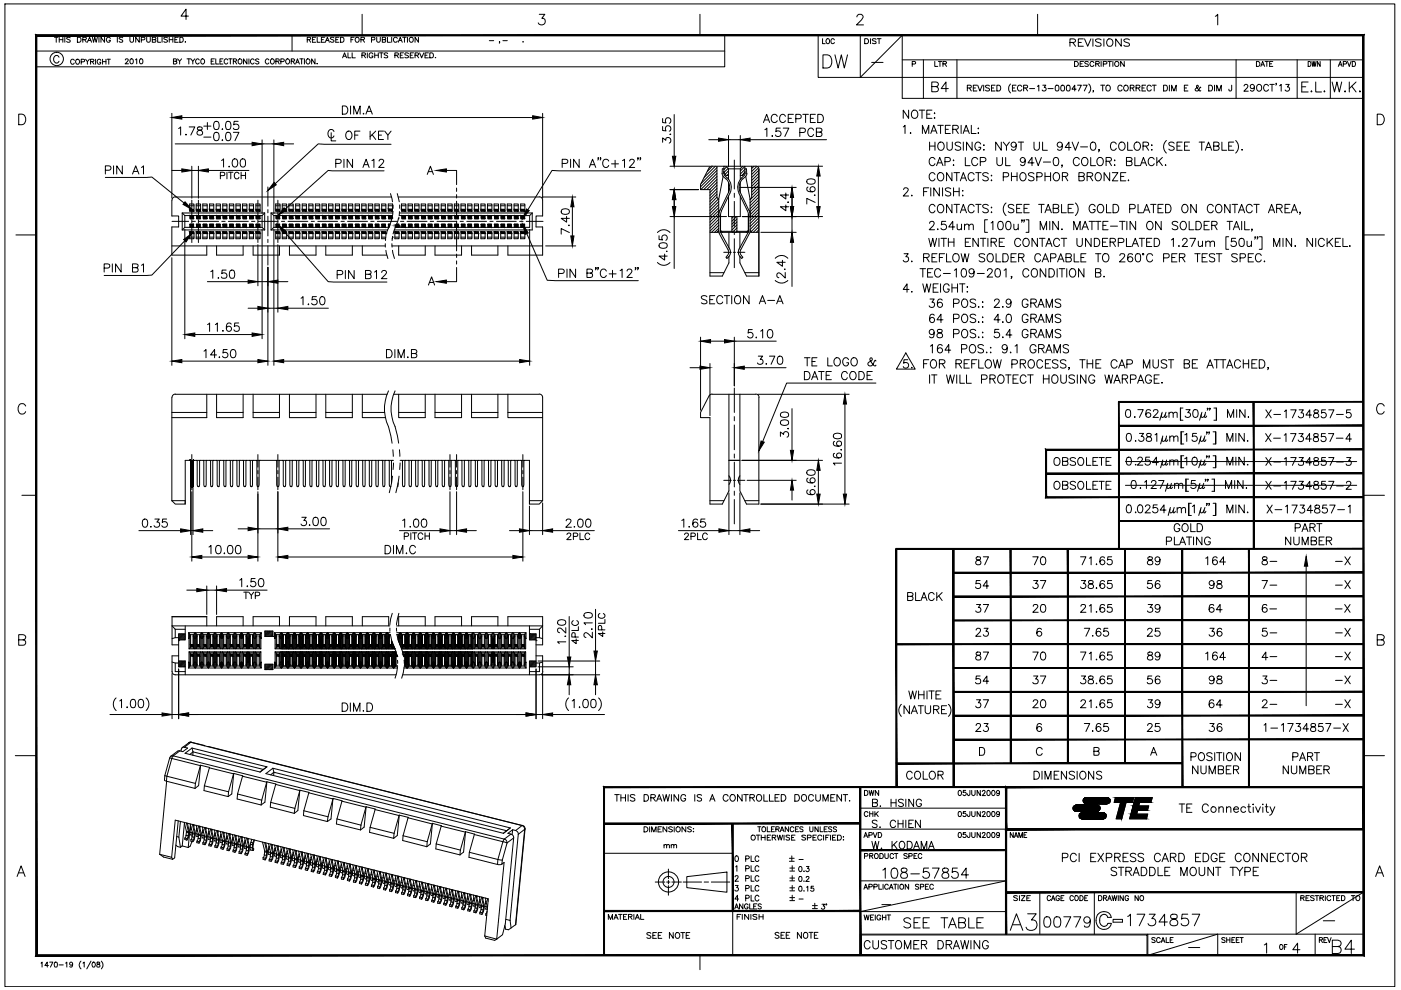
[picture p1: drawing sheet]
<svg xmlns="http://www.w3.org/2000/svg" width="297mm" height="210mm" viewBox="0 0 297 210" stroke-linecap="round" stroke-linejoin="round" font-family="sans-serif">
<!-- layer: Note -->
<g fill="none" stroke="#000" stroke-width=".21">
<path d="M191.5 26.9l.4-.3v1.7M192.6 23.4v1.7l-1.1-1.7v1.7M193 28.2h.2zM193.4 23.6a.66 .66 0 0 1 .8-.2 .66 .66 0 0 1 .4 .6 .74 .74 0 0 1-.2 .9 .74 .74 0 0 1-1 0l-.2-.4zM194.9 23.4h1.2M195.5 23.4v1.7M195.6 28.3v-1.7l.6 1.7 .7-1.7v1.7M196.5 24.2h.7M196.9 39.8h-1.1v1.8M197.1 30.1v1.8M197.1 31h1.1M197.3 28.3l.7-1.7 .7 1.7"/>
<path d="M197.3 39.8v1.8M197.6 23.4h-1.1v1.7h1.1M197.6 27.8h.8M198.1 25h.1zM198.1 23.9v.2zM198.2 33.8a.64 .64 0 0 0-.7-.4 .64 .64 0 0 0-.5 .6v.4a.63 .63 0 0 0 .5 .7 .63 .63 0 0 0 .7-.4M198.2 37a.64 .64 0 0 0-.7-.4 .64 .64 0 0 0-.5 .6v.5a.63 .63 0 0 0 .5 .6 .63 .63 0 0 0 .7-.4M198.2 30.1v1.8M198.6 35.1l.6-1.7 .7 1.7M198.8 26.6h1.2M198.8 34.5h.9M198.9 36.9a.65 .65 0 0 1 .7-.3 .65 .65 0 0 1 .5 .6v.5a.68 .68 0 0 1-.7 .7 .68 .68 0 0 1-.7-.7z"/>
<path d="M199 30.4a.66 .66 0 0 1 .7-.3 .66 .66 0 0 1 .5 .7v.4a.68 .68 0 0 1-.7 .7 .68 .68 0 0 1-.7-.7zM199.2 39.8v1.8l-1.2-1.8v1.8M199.4 26.6v1.7M199.8 39.8v1.8M200.3 34.3l1-.1 .2-.3-.1-.3-.3-.2h-.8v1.7M200.4 27.4h.7M200.8 30.1v1.3a.57 .57 0 0 0 .5 .5 .57 .57 0 0 0 .6-.5v-1.3M201.5 26.6h-1.1v1.7h1.1M201.8 36.6v1.7l-1.1-1.7v1.7M202 27.4l1-.1 .2-.2-.1-.4-.3-.1h-.8v1.7M202.1 34h.2zM202.1 35h.2z"/>
<path d="M202.2 39.8v1.8M202.3 36.6h1.1M202.6 27.4l.6 .9M202.8 36.6v1.7M203.4 39.8v1.8M203.6 38.3l.6-1.7 .7 1.7M203.7 30.4a.67 .67 0 0 0-.7-.3 .67 .67 0 0 0-.5 .5l.2 .2 .8 .3 .2 .5a.78 .78 0 0 1-1.2 0M203.8 26.6v1.7M203.9 37.7h.8M204.2 28.3l.6-1.7 .7 1.7M204.2 30.1v1.8M204.4 27.8h.9"/>
<path d="M204.7 33.4v1.7h1M205.9 26.6v1.7h1.1M206.1 30.1v1.8l-1.2-1.8v1.8M206.5 37a.66 .66 0 0 0-.7-.4 .66 .66 0 0 0-.5 .6v.5a.65 .65 0 0 0 .5 .6 .65 .65 0 0 0 .7-.4M206.9 36.6h1.1M207.3 33.8a.66 .66 0 0 0-.7-.4 .66 .66 0 0 0-.6 .6v.4a.65 .65 0 0 0 .5 .7 .65 .65 0 0 0 .8-.4M207.3 27.2h.2zM207.3 28.2h.2zM207.4 36.6v1.7M207.8 34.3l1.1-.1 .1-.3-.1-.3-.3-.2h-.8v1.7M207.9 30.6a.63 .63 0 0 0-.7-.5 .63 .63 0 0 0-.5 .7v.4a.61 .61 0 0 0 .6 .7 .61 .61 0 0 0 .6-.7h-.4M208.6 30.7v.2z"/>
<path d="M208.6 31.7v.2zM209.5 36.9a.69 .69 0 0 0-1.1 .1l.1 .2 .9 .4 .1 .5a.78 .78 0 0 1-1.1 0M210.1 37.2h.2zM210.1 38.3h.2zM211.4 33.4v1.2a.6 .6 0 0 0 .5 .5 .6 .6 0 0 0 .6-.5v-1.2M212.3 30.1v1.8l-1.2-1.8v1.8M212.7 30.1l.7 .9v.9M212.7 37.5h.8a.45 .45 0 0 0 .4-.5 .45 .45 0 0 0-.4-.4h-.8v1.7M213.2 33.4v1.7h1M214 30.1l-.6 .9M214.4 36.6v1.7M214.4 37.4h1.2"/>
<path d="M215.5 30.7a.55 .55 0 0 1-.8 .5 .55 .55 0 0 1-.2-.9 .55 .55 0 0 1 .9 .1 .92 .92 0 0 1-.6 1.5l-.4-.3M215.6 36.6v1.7M215.9 30.1h1.1M216.4 36.9a.63 .63 0 0 1 .7-.3 .63 .63 0 0 1 .4 .6v.5a.66 .66 0 0 1-.6 .7 .66 .66 0 0 1-.7-.7zM216.5 30.1v1.8M217.4 33.9a.53 .53 0 0 1-.7 .5 .53 .53 0 0 1-.3-.8 .53 .53 0 0 1 .9 0 .93 .93 0 0 1-.6 1.5l-.3-.2M219.2 30.1v1.3a.58 .58 0 0 0 .6 .5 .58 .58 0 0 0 .6-.5v-1.3M219.2 34.5h-1.2l.8-1.1v1.7M219.2 36.9a.69 .69 0 0 0-1.2 .1l.2 .2 .9 .4 .1 .5a.78 .78 0 0 1-1.2 0M219.5 33.4l.6 1.7 .7-1.7M219.8 37.5h.7a.46 .46 0 0 0 .5-.6l-.5-.3h-.7v1.7M221.1 30.1v1.8h1"/>
<path d="M221.2 34.4h1.5M221.6 37.4h1.1M221.6 36.6v1.7M222.7 36.6v1.7M223.5 36.9a.65 .65 0 0 1 .7-.3 .65 .65 0 0 1 .4 .6v.5a.68 .68 0 0 1-.6 .7 .68 .68 0 0 1-.7-.7zM223.5 33.5a.58 .58 0 0 1 .9 .2 .82 .82 0 0 1 .1 1 .82 .82 0 0 1-1 .3 1.32 1.32 0 0 1 0-1.5zM225.2 30.7a.55 .55 0 0 1-.7 .5 .55 .55 0 0 1-.2-.9 .55 .55 0 0 1 .9 .1 .92 .92 0 0 1-.6 1.5l-.4-.3M225.2 35h-.1h.1l-.1 .5M225.2 37.4l1-.1 .2-.4-.4-.3h-.8v1.7M225.8 37.4l.6 .9M227.1 31.3h-1.3l.8-1.2v1.8M227.3 30.1l.7 1.8 .7-1.8"/>
<path d="M228.8 37.4l.9-.1 .2-.2-.1-.3-.3-.2h-.7v1.7h.7a.47 .47 0 0 0 .4-.4 .47 .47 0 0 0-.4-.5M228.8 33.8a.66 .66 0 0 0-.7-.4 .66 .66 0 0 0-.5 .6v.4a.65 .65 0 0 0 .5 .7 .65 .65 0 0 0 .7-.4M229.1 31.1h1.5M229.5 33.6a.65 .65 0 0 1 .7-.2 .65 .65 0 0 1 .5 .6v.4a.68 .68 0 0 1-.7 .7 .68 .68 0 0 1-.7-.7zM230.5 37.4l1-.1 .2-.4-.4-.3h-.8v1.7M231.1 37.4l.6 .9M231.3 33.4v1.7h1M231.4 30.2a.58 .58 0 0 1 .9 .3 .82 .82 0 0 1 0 .9 .82 .82 0 0 1-.9 .4 1.3 1.3 0 0 1 0-1.6zM232.5 36.7a.82 .82 0 0 1 1 .8 .82 .82 0 0 1-1 .8l-.3-.6v-.5zM232.7 33.6a.65 .65 0 0 1 .8-.2 .65 .65 0 0 1 .4 .6v.4a.68 .68 0 0 1-.7 .7 .68 .68 0 0 1-.6-.7zM233.1 31.8h-.2h.2l-.2 .4M234.5 34.2l1-.1 .2-.2-.2-.4-1-.1v1.7"/>
<path d="M235.1 34.2l.6 .9M235.3 36.6v1.7l-1.2-1.7v1.7M235.8 36.6h1.2l-1.2 1.7h1.2M236.2 34h.2zM236.2 35h.2zM236.7 30.6a.63 .63 0 0 0-.8-.5 .63 .63 0 0 0-.5 .7v.4a.63 .63 0 0 0 .6 .7 .63 .63 0 0 0 .7-.5M237.3 30.4a.66 .66 0 0 1 .8-.3 .66 .66 0 0 1 .4 .7v.4a.68 .68 0 0 1-.6 .7 .68 .68 0 0 1-.7-.7zM237.6 37.4h.7M238.7 36.6h-1.1v1.7h1.1M238.8 34.2l1-.1 .2-.2-.1-.3-.3-.2h-.8v1.7h.8a.47 .47 0 0 0 .4-.4 .47 .47 0 0 0-.4-.5M239.1 30.1v1.8h1M239.2 38.3h.1z"/>
<path d="M240.6 30.4a.66 .66 0 0 1 .8-.3 .66 .66 0 0 1 .4 .7v.4a.68 .68 0 0 1-.7 .7 .68 .68 0 0 1-.7-.7zM240.6 33.4v1.7h1M241.8 35.1l.6-1.7 .7 1.7M242 34.5h.9M242.3 31l1.1-.1 .1-.3-.1-.3-.3-.2h-.8v1.8M242.9 31l.6 .9M244.1 30.8h.2zM244.2 31.7v.2zM244.7 33.8a.66 .66 0 0 0-.7-.4 .66 .66 0 0 0-.6 .6v.4a.65 .65 0 0 0 .6 .7 .65 .65 0 0 0 .7-.4M245.3 33.4v1.7M245.7 34.1l.8 1M246.5 33.4l-1.2 1.1"/>
<path d="M247 35h.2zM247.3 29.8a1.78 1.78 0 0 0 0 2.7M248.9 30.4a.63 .63 0 0 0-.6-.3 .63 .63 0 0 0-.5 .5l.3 .3 .7 .2 .1 .5a.74 .74 0 0 1-1.1 0M249.5 31h.7M250.6 30.1h-1.1v1.8h1.1M251.1 31h.7M252.2 30.1h-1.1v1.8h1.1M254.2 30.1h1.2M254.8 30.1v1.8M255.6 31.9l.6-1.8 .7 1.8M255.8 31.3h.9M257.3 31l1-.1 .2-.3-.1-.3-.4-.2h-.7v1.8h.7a.46 .46 0 0 0 .5-.6l-.5-.3"/>
<path d="M259.1 30.1v1.8h1M260.5 31h.6M261.6 30.1h-1.1v1.8h1.1M262 29.8a1.78 1.78 0 0 1 0 2.7M263.3 31.8h.1zM191.6 40.2l.3-.4h.3l.4 .3-.3 .6-.8 .9h1.1M191.7 53.8h.9l-.5 .6a.58 .58 0 0 1 .4 .9 .58 .58 0 0 1-1-.1M193.3 41.4v.2zM193.3 55.4v.1zM195.1 57h1.1M195.7 57v1.7M195.8 54.6l1-.1 .2-.2-.1-.4-1.1-.1v1.7"/>
<path d="M195.8 40.6h.7M196.4 54.6l.6 .9M196.7 57.8h.6M196.9 50.5l.4 1.8 .5-1.8 .3 1.8 .5-1.8M197.1 47.4l.3-.5 .5 .1 .2 .3-.2 .6-.9 .8h1.1M197.6 54.6h.6M197.8 57h-1.1v1.7h1.1M198.2 43.8a.59 .59 0 0 0-.9-.4 .94 .94 0 0 0-.3 1 .94 .94 0 0 0 .9 .7l.3-.4M198.7 53.8h-1.1v1.7h1.1M198.7 48.6h.2zM198.9 43.6a.66 .66 0 0 1 .8-.2 .66 .66 0 0 1 .4 .6v.4a.68 .68 0 0 1-.7 .7 .68 .68 0 0 1-.7-.7zM199.1 50.5v1.8"/>
<path d="M199.2 54.6h.6M199.4 57.4a.65 .65 0 0 0-.7-.4 .65 .65 0 0 0-.6 .6v.5a.65 .65 0 0 0 .6 .6 .65 .65 0 0 0 .7-.4M199.5 50.5h1.2M200 58h1.5M200.1 50.5v1.8M200.3 53.8h-1.1v1.7M200.5 46.9h-.8l-.1 .8a.63 .63 0 0 1 .9 0 .63 .63 0 0 1-.1 .9 .63 .63 0 0 1-.9-.2M200.7 53.8v1.7h1M201.1 50.5v1.8M201.1 51.3h1.2M201.6 40l-.4-.2a.52 .52 0 0 0-.8 .4l.2 .3 .8 .3 .2 .5a.74 .74 0 0 1-1.2 0M201.8 43.3v1.8l-1.1-1.8v1.8"/>
<path d="M202.2 54l.1-.2a.88 .88 0 0 1 1.1 .6 .88 .88 0 0 1-.6 1.1 .92 .92 0 0 1-.8-.5 .92 .92 0 0 1 .2-1zM202.2 40.6h1.2M202.3 43.3h1.1M202.3 50.5v1.8M202.3 57.3l.5-.3v1.7M202.4 48.1h-1.2l.8-1.2v1.8M202.8 43.3v1.8M202.9 47.5l.1 1.1 .4 .1 .5-.3M203.6 45.1l.6-1.8 .7 1.8M203.8 53.8l.4 1.7 .4-1.7 .4 1.7 .4-1.7M203.9 44.5h.8M203.9 47.5v1.2"/>
<path d="M204 40.5h.2zM204 41.5h.2zM204 57.1a.54 .54 0 0 1 .8 .2 .9 .9 0 0 1-.6 1.4 1.17 1.17 0 0 1-.2-1.6zM204.5 47.9l.4-.4 .4 .1 .1 1.1M204.5 47.5v1.2M204.7 51.3h.6M205.4 47.9l.5-.4 .4 .1 .1 1.1M205.8 50.5h-1.1v1.8h1.1M206.5 43.8a.65 .65 0 0 0-.7-.5 .65 .65 0 0 0-.5 .7v.4a.65 .65 0 0 0 .5 .7 .65 .65 0 0 0 .7-.4M206.5 57.6a.55 .55 0 0 1-.7 .4 .55 .55 0 0 1-.2-.8 .55 .55 0 0 1 .8 0 1.23 1.23 0 0 1-.4 1.5h-.4l-.1-.2M206.9 43.3h1.1M207.2 58h1.5"/>
<path d="M207.4 50.5v1.8l-1.1-1.8v1.8M207.4 43.3v1.8M207.8 50.5h1.2M208.4 50.5v1.8M208.8 54l-.4-.2h-.6l-.2 .2 .2 .4 .9 .4 .1 .5a.78 .78 0 0 1-1.2 0M209.4 46.6h-.6v2.7h.6M209.4 57.4l.3-.4 .6 .1a.55 .55 0 0 1-.2 .8l-.8 .8h1.2M209.5 54l.1-.2a.8 .8 0 0 1 1 .3 .8 .8 0 0 1-.1 1 .63 .63 0 0 1-.7 .4 .63 .63 0 0 1-.5-.7zM209.5 50.5v1.8M209.5 43.6a.67 .67 0 0 0-.6-.3 .67 .67 0 0 0-.5 .5l.1 .2 .9 .4 .1 .5a.78 .78 0 0 1-1.1 0M210.1 45h.2zM210.1 47.3l.4-.4v1.8"/>
<path d="M210.1 51.3h1l.2-.3-.1-.3-.4-.2h-.7v1.8M210.2 43.9v.2zM210.7 51.3l.6 1M211.2 53.8v1.7h1M211.2 57.1a.58 .58 0 0 1 .8 .2 .9 .9 0 0 1-.6 1.4 1.14 1.14 0 0 1-.2-1.6zM211.8 47a.58 .58 0 0 1 .8 .3 .9 .9 0 0 1-.6 1.4 1.14 1.14 0 0 1-.2-1.7zM211.9 51.3h.6M212.6 53.8h.6a.94 .94 0 0 1 .6 .9 .94 .94 0 0 1-.6 .8h-.6zM212.9 57.3l.4-.3v1.7M213 50.5h-1.1v1.8h1.1M213.3 43a1.78 1.78 0 0 0 0 2.7M213.5 47a.54 .54 0 0 1 .8 .3 .9 .9 0 0 1-.6 1.4 1.17 1.17 0 0 1-.2-1.7z"/>
<path d="M214.4 54.6h.6M214.5 58.7h-.1h.1l-.1 .4M215 43.6a.67 .67 0 0 0-.7-.3 .67 .67 0 0 0-.5 .5l.1 .2 .9 .4 .2 .5a.78 .78 0 0 1-1.2 0M215 47.5v1.1l.5 .1 .4-.3M215.5 53.8h-1.1v1.7h1.1M215.5 44.2h.7M215.9 47.5v1.2M216 54.6l.9-.1 .2-.2-.1-.4-1-.1v1.7M216.4 51a.65 .65 0 0 0-.8-.5 .65 .65 0 0 0-.5 .7 .71 .71 0 0 0 .3 1 .71 .71 0 0 0 1-.4M216.6 54.6l.5 .9M216.6 43.3h-1.1v1.8h1.1M216.7 46.7h-.1h.1l-.1 .4"/>
<path d="M217 50.8a.8 .8 0 0 1 1.2 .1 .8 .8 0 0 1-.2 1.1 .8 .8 0 0 1-1.1-.1 .8 .8 0 0 1 .1-1.1zM217.1 44.2h.7M217.2 46.7h-.2h.2l-.2 .4M217.5 46.6h.6v2.7h-.6M218.1 57.4a.65 .65 0 0 0-.7-.4 .65 .65 0 0 0-.5 .6v.5a.65 .65 0 0 0 .5 .6 .65 .65 0 0 0 .7-.4M218.2 43.3h-1.1v1.8h1.1M218.8 57.2a.63 .63 0 0 1 .7-.2 .63 .63 0 0 1 .4 .6v.5a.66 .66 0 0 1-.6 .7 .66 .66 0 0 1-.7-.7zM219.9 50.5v1.8l-1.1-1.8v1.8M220.2 43.3h1.2M220.4 50.5h1.2M220.5 48.7v-1.8l.7 1.8 .7-1.8v1.8M220.6 54.2a.64 .64 0 0 0-.7-.4 .64 .64 0 0 0-.5 .6v.4a.63 .63 0 0 0 .5 .7 .63 .63 0 0 0 .7-.4"/>
<path d="M220.8 43.3v1.8M221 55.5l.6-1.7 .7 1.7M221 50.5v1.8M221.2 54.9h.9M221.6 45.1l.6-1.8 .7 1.8M221.7 52.3l.7-1.8 .6 1.8M221.7 57v1.7l-1.2-1.7v1.7M221.8 44.5h.9M222 51.7h.8M222.4 57h.6a.98 .98 0 0 1 .6 .9 .98 .98 0 0 1-.6 .8h-.6zM222.6 46.9v1.8M222.7 54.7h.8a.47 .47 0 0 0 .4-.4 .47 .47 0 0 0-.2-.5h-1v1.7"/>
<path d="M223.3 44.2l1-.1 .2-.3-.1-.3-.3-.2h-.8v1.8h.8a.47 .47 0 0 0 .4-.5 .47 .47 0 0 0-.4-.4M224.1 57v1.7M224.2 55.5l.7-1.7 .7 1.7M224.4 46.9v1.8l-1.2-1.8v1.8M224.5 54.9h.8M224.6 57h1.1M224.6 51a.65 .65 0 0 0-.7-.5 .65 .65 0 0 0-.5 .7 .71 .71 0 0 0 .3 1 .71 .71 0 0 0 .9-.4M225 50.5h1.2M225.1 43.3v1.8h1M225.1 48.6h.1zM225.2 57v1.7M225.6 50.5v1.8"/>
<path d="M226 54.6l1-.1 .1-.2v-.4l-1.1-.1v1.7h.7a.47 .47 0 0 0 .5-.4 .47 .47 0 0 0-.5-.5M226.2 57v1.7M226.5 44.2h.6M226.9 57.2a.66 .66 0 0 1 .7-.2 .66 .66 0 0 1 .5 .6v.5a.68 .68 0 0 1-.7 .7 .68 .68 0 0 1-.7-.7zM227.6 43.3h-1.1v1.8h1.1M227.7 48.7v-1.8l.6 1.8 .7-1.8v1.8M227.7 53.8v1.7h1.1M228 43a1.78 1.78 0 0 1 0 2.7M228.3 50.5v1.3a.58 .58 0 0 0 .6 .5 .58 .58 0 0 0 .6-.5v-1.3M229.2 54.6h.6M229.4 48.7l.7-1.8 .6 1.8M229.6 48.1h.9"/>
<path d="M229.8 57v1.7l-1.1-1.7v1.7M230.2 53.8h-1v1.7h1M230.9 46.9h1.2M231.3 50.5v1.8l-1.1-1.8v1.8M231.5 46.9v1.8M232 50.5a.93 .93 0 0 1 1.1 .5 .93 .93 0 0 1-.3 1.2l-.8 .1zM232.2 43.8a.65 .65 0 0 0-.8-.5 .65 .65 0 0 0-.5 .7v.4a.64 .64 0 0 0 .6 .7 .64 .64 0 0 0 .7-.7h-.4M232.3 57.8l.9-.1 .2-.2-.1-.4-.3-.1h-.7v1.7h.7a.47 .47 0 0 0 .4-.4 .47 .47 0 0 0-.4-.5M232.3 46.9h1.1M232.3 53.8h1.1M232.8 43.6a.66 .66 0 0 1 .8-.2 .66 .66 0 0 1 .4 .6v.4a.68 .68 0 0 1-.7 .7 .68 .68 0 0 1-.7-.7zM232.8 46.9v1.8"/>
<path d="M232.8 53.8v1.7M233.8 51.3h.6M233.8 47.8h.7M233.9 54l.2-.2a.88 .88 0 0 1 1.1 .6 .88 .88 0 0 1-.6 1.1 .92 .92 0 0 1-.8-.5 .92 .92 0 0 1 .1-1zM234 58.7h.2zM234.6 43.3v1.8h1M234.9 50.5h-1.1v1.8h1.1M234.9 46.9h-1.1v1.8h1.1M235.4 51.3h.9l.2-.4-.4-.4h-.7v1.8M235.4 47.9h1.5M235.9 51.3l.6 1M236 43.3h.6a.95 .95 0 0 1 .6 .9 .95 .95 0 0 1-.6 .9h-.6z"/>
<path d="M237.1 51.4h.8l.4-.3a.46 .46 0 0 0-.4-.6h-.8v1.8M237.3 46.9h1.2M237.4 54.2l.2-.4 .8 .1a.55 .55 0 0 1-.2 .8l-.9 .8h1.2M237.9 46.9v1.8M238.8 50.5v1.8h1M238.9 46.9v1.8M239.5 44.3h.8a.47 .47 0 0 0 .4-.5 .47 .47 0 0 0-.4-.5h-.8v1.8M240 52.3l.7-1.8 .7 1.8M240.1 54l-.1-.2a.68 .68 0 0 0-.8 .3 1.04 1.04 0 0 0 .4 1.4 .55 .55 0 0 0 .6-.5 .55 .55 0 0 0-.5-.6 .55 .55 0 0 0-.6 .5M240.3 51.7h.8M240.8 46.9v1.8l-1.2-1.8v1.8M240.9 53.8a.68 .68 0 0 1 .9 .3v.4a.75 .75 0 0 1-.4 1h-.2a1.14 1.14 0 0 1-.3-1.7z"/>
<path d="M241.3 43.3v1.8h1M241.5 50.5h1.2M242.1 50.5v1.8M242.4 45.1l.7-1.8 .7 1.8M242.7 44.5h.8M243.1 51.3h.7M243.3 47.2a.66 .66 0 0 1 .7-.2 .66 .66 0 0 1 .5 .6v.4a.68 .68 0 0 1-.7 .7 .68 .68 0 0 1-.7-.7zM244 43.3h1.1M244.2 50.5h-1.1v1.8h1.1M244.4 54.2a.66 .66 0 0 0-.8-.4 .66 .66 0 0 0-.5 .6v.4a.65 .65 0 0 0 .5 .7 .65 .65 0 0 0 .8-.4M244.5 43.3v1.8M244.7 50.5a.93 .93 0 0 1 1.1 .5 .93 .93 0 0 1-.3 1.2l-.8 .1z"/>
<path d="M245.5 44.2h.7M246.2 46.9v1.8l-1.2-1.8v1.8M246.6 43.3h-1.1v1.8h1.1M246.7 54.7h.8a.47 .47 0 0 0 .4-.4 .47 .47 0 0 0-.2-.5h-1v1.7M247.1 43.3h.6a.98 .98 0 0 1 .6 .9 .98 .98 0 0 1-.6 .9h-.6zM248.4 50.9l.4-.4v1.8M248.4 54.6h.7M249.5 53.8h-1.1v1.7h1.1M249.7 47.2a.67 .67 0 0 0-.6-.3 .67 .67 0 0 0-.6 .5l.2 .2 .8 .3 .2 .6a.78 .78 0 0 1-1.2 0M249.9 52.2h.1zM250 54.6l1.1-.1 .1-.2-.1-.4-1.1-.1v1.7M250.4 47.2a.57 .57 0 0 1 1 0 .92 .92 0 0 1 .1 .9 .92 .92 0 0 1-.8 .6l-.3-.2-.2-.5z"/>
<path d="M250.6 54.6l.6 .9M250.7 43.6a.63 .63 0 0 1 .8-.2 .63 .63 0 0 1 .4 .6v.4a.66 .66 0 0 1-.7 .7 .66 .66 0 0 1-.6-.7zM250.7 51l.4-.5 .5 .2a.5 .5 0 0 1-.2 .7l-.8 .9h1.2M252.1 46.9v1.8h1M252.3 50.5h1.2l-.9 1.8M253.3 53.8h1.2M253.6 46.9h.6a.98 .98 0 0 1 .5 .9 .98 .98 0 0 1-.5 .9h-.6zM253.6 43.3v1.8l-1.1-1.8v1.8M253.9 53.8v1.7M254.1 51.1l.1 1.1 .3 .1 .5-.4M254.9 54.6h.7M255 51.1v1.2"/>
<path d="M255.3 47.8h.7M255.6 51.4a.6 .6 0 0 1 .9-.2l.1 1.1M255.6 51.1v1.2M256 53.8h-1.1v1.7h1.1M256.4 46.9h-1.1v1.8h1.1M256.6 51.4a.6 .6 0 0 1 .8-.2l.1 1.1M256.9 47.8l1-.1 .1-.3v-.3l-.4-.2h-.7v1.8M257.2 43.8a.65 .65 0 0 0-.7-.5 .65 .65 0 0 0-.5 .7v.4a.65 .65 0 0 0 .5 .7 .65 .65 0 0 0 .7-.4M257.5 47.8l.5 .9M257.5 54l-.3-.2h-.6l-.2 .2 .2 .4 .9 .4v.5a.72 .72 0 0 1-1.1 0M257.9 43.6a.66 .66 0 0 1 .7-.2 .66 .66 0 0 1 .5 .6v.4a.68 .68 0 0 1-.7 .7 .68 .68 0 0 1-.7-.7zM257.9 53.8h1.2"/>
<path d="M258.5 53.8v1.7M260.2 46.9h1.1M260.5 50.2h-.6v2.7h.6M260.7 46.9v1.8M260.8 43.3v1.8l-1.1-1.8v1.8M261.2 43.3h1.2M261.5 48.7l.7-1.8 .6 1.8M261.7 48.1h.9M261.8 43.3v1.8M262 50.5h-.9v.8a.62 .62 0 0 1 .9 0 .62 .62 0 0 1-.1 .9 .62 .62 0 0 1-.9-.3M262.3 54l-.4-.2h-.6l-.2 .2 .2 .4 .9 .4 .1 .5a.78 .78 0 0 1-1.2 0M262.6 45.1l.7-1.8 .6 1.8"/>
<path d="M262.8 44.5h.9M262.9 50.6a.58 .58 0 0 1 .9 .3v1a.55 .55 0 0 1-.5 .4 .55 .55 0 0 1-.6-.4 1.4 1.4 0 0 1 .2-1.3zM262.9 54.7h.8a.45 .45 0 0 0 .4-.5 .45 .45 0 0 0-.4-.4h-.8v1.7M263.3 46.9v1.8M263.9 46.9v1.8h1M264.4 51.1l.1 1.1 .4 .1 .4-.4M264.7 54.6h.6M265.3 51.1v1.2M265.5 43.8a.65 .65 0 0 0-.7-.5 .65 .65 0 0 0-.6 .7v.4a.65 .65 0 0 0 .6 .7 .65 .65 0 0 0 .7-.4M265.5 48.6h-.2h.2l-.2 .4M265.8 53.8h-1.1v1.7h1.1M265.8 43.3h1.2"/>
<path d="M266.2 50.3h-.2h.2l-.2 .4M266.4 43.3v1.8M266.7 50.3h-.2h.2l-.2 .4M267 50.2h.6v2.7h-.6M267.4 54.2a.64 .64 0 0 0-.7-.4 .64 .64 0 0 0-.5 .6v.4a.63 .63 0 0 0 .5 .7 .63 .63 0 0 0 .7-.4M268.1 55.4v.1zM268.9 45.1l.7-1.8 .6 1.8M269.2 44.5h.8M270 52.3v-1.8l.7 1.8 .6-1.8v1.8M270.7 44.2l1-.1 .2-.3-.1-.3-.4-.2h-.7v1.8M271.3 44.2l.6 .9M272 50.5v1.8"/>
<path d="M272.4 44.2h.7M273.5 43.3h-1.1v1.8h1.1M273.8 45.1l.6-1.8 .7 1.8M273.8 50.5v1.8l-1.1-1.8v1.8M274 44.5h.9M274.5 52.2h.2zM275.7 45h-.2h.2l-.2 .5M278.3 50.5v1.8l-1.2-1.8v1.8M279 50.5v1.8M280.8 51a.65 .65 0 0 0-.8-.5 .65 .65 0 0 0-.5 .7 .71 .71 0 0 0 .3 1 .71 .71 0 0 0 1-.4M281.4 50.5v1.8M281.8 51.3l.8 1"/>
<path d="M282.6 50.5l-1.2 1.2M283.1 51.3h.7M284.2 50.5h-1.1v1.8h1.1M284.7 50.5v1.8h1M286.1 52.2h.2zM192.1 74.8l1.9 3.5h-3.9zM192.5 76.3h-.8l-.1 .7a.61 .61 0 0 1 .9 0 .61 .61 0 0 1-.1 .9 .61 .61 0 0 1-.9-.2M192.7 61.4h-1.2l.8-1.2v1.8M193.2 61.9h.2zM193.2 78h.2zM195.7 60.2l.4 1.8 .4-1.8 .4 1.8 .4-1.8M195.8 77.1h.7"/>
<path d="M196.9 76.3h-1.1v1.7M197.1 79.5v1.8M197.2 63.4h.9l-.5 .7a.58 .58 0 0 1 .4 .9 .58 .58 0 0 1-1-.2M197.3 73.4l.4-.3v1.7M197.4 76.5a.63 .63 0 0 1 .8-.2 .63 .63 0 0 1 .4 .6v.5a.66 .66 0 0 1-.7 .7 .66 .66 0 0 1-.6-.7zM197.5 79.5h1.2M197.9 61h.6M198.1 66.9a.47 .47 0 0 0-.8-.2 1.02 1.02 0 0 0 .4 1.7 .54 .54 0 0 0 .5-.6 .54 .54 0 0 0-.6-.5 .54 .54 0 0 0-.5 .5M198.1 70.4a.53 .53 0 0 1-.8 .5 .53 .53 0 0 1-.2-.9 .53 .53 0 0 1 .9 .1l.1 .3a.85 .85 0 0 1-.7 1.2l-.3-.2M198.1 79.5v1.8M198.8 69.9a.36 .36 0 0 0 .2 .6 .64 .64 0 0 1 .7 .3 .64 .64 0 0 1 0 .7l-.6 .1a.51 .51 0 0 1-.5-.5 .51 .51 0 0 1 .6-.5l.3-.1a.36 .36 0 0 0 .2-.6zM198.9 60.2h-1v1.8h1"/>
<path d="M199.2 77.1l1-.1 .1-.2v-.4l-.4-.1h-.7v1.7M199.4 60.2v1.8M199.8 63.7a.52 .52 0 0 0-.8-.2 1.02 1.02 0 0 0 .3 1.7 .55 .55 0 0 0 .5-.6 .55 .55 0 0 0-.5-.5 .55 .55 0 0 0-.6 .5M199.8 73.3a.52 .52 0 0 0-.8-.2 1.02 1.02 0 0 0 .3 1.7 .55 .55 0 0 0 .5-.5 .55 .55 0 0 0-.5-.6 .55 .55 0 0 0-.6 .5M199.8 77.1l.5 .9M199.9 67.8h-1.2l.8-1.2v1.8M200.7 79.5l.4 1.8 .4-1.8 .4 1.8 .4-1.8M201.2 60.6a.63 .63 0 0 0-.7-.4 .63 .63 0 0 0-.5 .7v.4a.62 .62 0 0 0 .6 .7 .62 .62 0 0 0 .6-.7h-.3M201.6 74.2h-1.3l.9-1.1v1.7M201.8 61h1.2M201.8 60.2v1.8M202.2 64.3h.7a.47 .47 0 0 0 .5-.4 .47 .47 0 0 0-.5-.5h-.7v1.8"/>
<path d="M202.2 67.5h.7a.47 .47 0 0 0 .5-.4 .47 .47 0 0 0-.5-.5h-.7v1.8M202.2 70.8h.7a.47 .47 0 0 0 .5-.5 .47 .47 0 0 0-.5-.5h-.7v1.8M202.7 77.1l1-.1 .2-.2-.1-.4-.4-.1h-.7v1.7M202.8 79.5v1.8M203 60.2v1.8M203.3 77.1l.6 .9M203.4 60.2h1.2M203.5 79.5v1.8h1M203.9 74h.7a.47 .47 0 0 0 .4-.5 .47 .47 0 0 0-.4-.4h-.7v1.7M204 63.7l.2-.2a.84 .84 0 0 1 1 .4 .84 .84 0 0 1-.2 1l-.2 .2a.84 .84 0 0 1-.9-.4 .84 .84 0 0 1 .1-1zM204 66.9l.2-.2a.84 .84 0 0 1 1 .4 .84 .84 0 0 1-.2 1l-.2 .2a.84 .84 0 0 1-.9-.4 .84 .84 0 0 1 .1-1zM204 70.1l.2-.2a.84 .84 0 0 1 1 .4 .84 .84 0 0 1-.2 1.1l-.2 .1a.84 .84 0 0 1-.9-.4 .84 .84 0 0 1 .1-1z"/>
<path d="M204 60.2v1.8M204.4 77.1h.7M204.9 79.5v1.8h1M205 61.9h.2zM205.1 60.8v.1zM205.5 76.3h-1.1v1.7h1.1M205.7 73.3a.66 .66 0 0 1 .7-.2 .66 .66 0 0 1 .5 .6v.5a.68 .68 0 0 1-.7 .7 .68 .68 0 0 1-.7-.7zM206 77.1h.7M206.9 63.7a.67 .67 0 0 0-.7-.3 .67 .67 0 0 0-.5 .4l.2 .3 .8 .3 .2 .5a.78 .78 0 0 1-1.2 0M206.9 66.9a.67 .67 0 0 0-.7-.3 .67 .67 0 0 0-.5 .4l.2 .3 .8 .3 .2 .5a.78 .78 0 0 1-1.2 0M206.9 70.1a.67 .67 0 0 0-.7-.3 .67 .67 0 0 0-.5 .5l.2 .2 .8 .4 .2 .5a.78 .78 0 0 1-1.2 0M207.1 76.3h-1.1v1.7"/>
<path d="M207.4 65.1h.2zM207.4 68.3h.2zM207.4 71.5h.2zM207.5 76.3v1.7h1M208.3 64.1h.1zM208.3 65.1h.1zM208.3 67.3h.1zM208.3 68.3h.1zM208.3 70.5h.1zM208.3 71.5h.1zM208.5 73.3a.67 .67 0 0 0-.6-.3 .67 .67 0 0 0-.6 .5l.2 .2 .9 .4 .1 .5a.78 .78 0 0 1-1.2 0M209 76.5a.66 .66 0 0 1 .8-.2 .66 .66 0 0 1 .4 .6v.5a.68 .68 0 0 1-.7 .7 .68 .68 0 0 1-.6-.7z"/>
<path d="M209.1 74.7h.2zM210 74.7h.1zM210 73.6v.2zM210.6 76.3l.4 1.7 .4-1.7 .5 1.7 .4-1.7M210.8 63.8l.4-.4 .6 .2a.55 .55 0 0 1-.2 .7l-.8 .9h1.1M211.7 79.7a.66 .66 0 0 1 .7-.2 .66 .66 0 0 1 .5 .7v.4a.68 .68 0 0 1-.7 .7 .68 .68 0 0 1-.7-.7zM211.8 69.8h-.9l-.1 .8a.63 .63 0 0 1 1 0 .63 .63 0 0 1-.1 .9 .63 .63 0 0 1-.9-.2M212 67.8h-1.2l.8-1.2v1.8M212.5 65.1h.2zM212.5 68.3h.2zM212.5 71.5h.2zM213.2 79.5h1.2"/>
<path d="M213.6 66.7a.54 .54 0 0 1 .8 .3 .9 .9 0 0 1-.6 1.4 1.17 1.17 0 0 1-.2-1.7zM213.6 73.6a.55 .55 0 0 1-.8 .5 .55 .55 0 0 1-.2-.8 .55 .55 0 0 1 .9 0 1.23 1.23 0 0 1-.5 1.5l-.4-.1-.1-.1M213.8 79.5v1.8M214.2 74.7h.2zM214.4 64a.53 .53 0 0 1-.8 .4 .53 .53 0 0 1-.2-.8 .53 .53 0 0 1 .9 .1 1.23 1.23 0 0 1-.4 1.5l-.4-.1-.1-.2M214.5 71h-1.2l.8-1.2v1.8M214.5 77.2h.8a.47 .47 0 0 0 .4-.5 .47 .47 0 0 0-.4-.4h-.8v1.7M215.2 73.4l.4-.3v1.7M215.9 79.5h-1.1v1.8h1.1M216.3 77.1l1-.1 .2-.2-.1-.4-.4-.1h-.7v1.7M216.9 77.1l.6 .9M217.5 79.9a.63 .63 0 0 0-.7-.4 .63 .63 0 0 0-.5 .7v.4a.63 .63 0 0 0 .5 .7 .63 .63 0 0 0 .7-.5"/>
<path d="M217.9 79.5h1.2M218 63.8a.63 .63 0 0 0-.8-.4 .63 .63 0 0 0-.5 .7v.4a.62 .62 0 0 0 .6 .7 .62 .62 0 0 0 .7-.7h-.5M218 67a.63 .63 0 0 0-.8-.4 .63 .63 0 0 0-.5 .7v.4a.62 .62 0 0 0 .6 .7 .62 .62 0 0 0 .7-.7h-.5M218 70.3a.63 .63 0 0 0-.8-.5 .63 .63 0 0 0-.5 .7v.4a.62 .62 0 0 0 .6 .7 .62 .62 0 0 0 .7-.7h-.5M218.1 76.5a.66 .66 0 0 1 .8-.2 .66 .66 0 0 1 .4 .6v.5a.68 .68 0 0 1-.7 .7 .68 .68 0 0 1-.6-.7zM218.5 79.5v1.8M218.6 64.2h1l.1-.3v-.3l-.4-.2h-.7v1.8M218.6 67.5l1-.1 .1-.3v-.3l-.4-.2h-.7v1.8M218.6 70.7l1-.1 .1-.3v-.3l-.4-.2h-.7v1.8M219.1 64.2l.6 1M219.1 67.5l.6 .9M219.1 70.7l.6 .9"/>
<path d="M219.7 73.5a.65 .65 0 0 0-.8-.5 .65 .65 0 0 0-.5 .7v.5a.64 .64 0 0 0 .6 .6 .64 .64 0 0 0 .7-.6h-.5M220 65.2l.7-1.8 .7 1.8M220 68.4l.7-1.8 .7 1.8M220 71.6l.7-1.8 .7 1.8M220.2 73.9l1-.1 .2-.2-.1-.4-.3-.1h-.8v1.7M220.3 64.6h.8M220.3 67.8h.8M220.3 71h.8M220.8 73.9l.6 .9M221.1 76.7a.63 .63 0 0 0-.8-.4 .63 .63 0 0 0-.5 .6v.5a.63 .63 0 0 0 .5 .7 .63 .63 0 0 0 .8-.5M221.2 79.5v1.8M221.6 77.1h.7"/>
<path d="M221.7 74.8l.7-1.7 .6 1.7M221.8 65.2v-1.8l.7 1.8 .6-1.8v1.8M221.8 68.4v-1.8l.7 1.8 .6-1.8v1.8M221.8 71.6v-1.8l.7 1.8 .6-1.8v1.8M222 74.2h.8M222.4 79.5v1.8M222.7 76.3h-1.1v1.7h1.1M223.1 79.7a.66 .66 0 0 1 .8-.2 .66 .66 0 0 1 .4 .7v.4a.66 .66 0 0 1-.6 .7 .66 .66 0 0 1-.7-.7zM223.5 74.8v-1.7l.6 1.7 .7-1.7v1.7M224.3 76.5a.67 .67 0 0 0-.6-.3 .67 .67 0 0 0-.6 .5l.2 .2 .8 .4 .2 .5a.78 .78 0 0 1-1.2 0M224.9 63.7a.67 .67 0 0 0-.6-.3 .67 .67 0 0 0-.6 .4l.2 .3 .8 .3 .2 .5a.78 .78 0 0 1-1.2 0M224.9 66.9a.67 .67 0 0 0-.6-.3 .67 .67 0 0 0-.6 .4l.2 .3 .8 .3 .2 .5a.78 .78 0 0 1-1.2 0"/>
<path d="M224.9 70.1a.67 .67 0 0 0-.6-.3 .67 .67 0 0 0-.6 .5l.2 .2 .8 .4 .2 .5a.78 .78 0 0 1-1.2 0M224.9 79.5v1.3a.6 .6 0 0 0 .6 .5 .6 .6 0 0 0 .6-.5v-1.3M226 76.5a.67 .67 0 0 0-.6-.3 .67 .67 0 0 0-.6 .5l.2 .2 .8 .4 .2 .5a.78 .78 0 0 1-1.2 0M226.6 73.3a.64 .64 0 0 0-.7-.3 .64 .64 0 0 0-.5 .5l.2 .2 .8 .4 .2 .5a.72 .72 0 0 1-1.2 0M226.7 78h-.1h.1l-.1 .4M227.8 79.7a.67 .67 0 0 0-.6-.2 .67 .67 0 0 0-.6 .4l.2 .3 .9 .3 .1 .5a.78 .78 0 0 1-1.2 0M228.4 79.5v1.8M228.9 76.3h1.2M229.5 76.3v1.7M230.2 79.5v1.8l-1.1-1.8v1.8M230.5 77.1h1.2M230.5 76.3v1.7"/>
<path d="M231.7 76.3v1.7M232.1 79.9a.65 .65 0 0 0-.7-.4 .65 .65 0 0 0-.6 .7v.4a.64 .64 0 0 0 .7 .7 .64 .64 0 0 0 .6-.7h-.4M232.4 77.1h.6M233.4 76.3h-1v1.7h1M234.3 79.5l.4 1.8 .4-1.8 .4 1.8 .4-1.8M236.8 76.7a.65 .65 0 0 0-.7-.4 .65 .65 0 0 0-.5 .6v.5a.65 .65 0 0 0 .5 .7 .65 .65 0 0 0 .7-.5M237.2 78l.7-1.7 .6 1.7M237.4 77.5h.9M238.9 77.2h.8a.47 .47 0 0 0 .4-.5 .47 .47 0 0 0-.4-.4h-.8v1.7M242.4 78v-1.7l.7 1.7 .7-1.7v1.7M244.1 79.9a.65 .65 0 0 0-.7-.4 .65 .65 0 0 0-.5 .7v.4a.64 .64 0 0 0 .6 .7 .64 .64 0 0 0 .6-.7h-.4M244.5 76.3v1.2a.58 .58 0 0 0 .5 .6 .58 .58 0 0 0 .6-.6v-1.2"/>
<path d="M245.8 79.5h-1.1v1.8h1.1M247.4 76.5a.67 .67 0 0 0-.7-.3 .67 .67 0 0 0-.5 .5l.2 .2 .8 .4 .2 .5a.78 .78 0 0 1-1.2 0M247.7 76.3h1.2M248.3 76.3v1.7M251.1 77.1l.9-.1 .2-.2-.1-.4-.3-.1h-.7v1.7h.7a.47 .47 0 0 0 .4-.4 .47 .47 0 0 0-.4-.5M252.8 77.1h.7M253.9 76.3h-1.1v1.7h1.1M255.9 78l.7-1.7 .6 1.7M256.1 77.5h.9M257.4 76.3h1.2M258 76.3v1.7M258.7 76.3h1.2"/>
<path d="M259.3 76.3v1.7M260.1 78l.6-1.7 .7 1.7M260.3 77.5h.8M263 76.7a.65 .65 0 0 0-.7-.4 .65 .65 0 0 0-.6 .6v.5a.65 .65 0 0 0 .6 .7 .65 .65 0 0 0 .7-.5M263.6 77.1h1.1M263.6 76.3v1.7M264.7 76.3v1.7M265.4 77.1h.7M266.5 76.3h-1.1v1.7h1.1M267 76.3h.6a.95 .95 0 0 1 .6 .9 .95 .95 0 0 1-.6 .8h-.6zM268.9 78h-.1h.1l-.1 .4M208.1 80.4h.8a.47 .47 0 0 0 .4-.4 .47 .47 0 0 0-.4-.5h-.8v1.8"/>
<path d="M209.9 80.3l.9-.1 .2-.2-.1-.3-.3-.2h-.7v1.8M210.5 80.3l.5 1M214.8 80.3h.7M221.2 80.3h1.2M236.2 81.3l.6-1.8 .7 1.8M236.4 80.7h.9M237.9 80.3l1-.1 .2-.2-.1-.3-.3-.2h-.8v1.8M238.5 80.3l.6 1M239.7 80.4h.7a.47 .47 0 0 0 .5-.4 .47 .47 0 0 0-.5-.5h-.7v1.8M241.2 81.3l.6-1.8 .7 1.8M241.5 80.7h.8M244.7 80.3h.6"/>
<path d="M246.4 81.1v.2z"/>
<circle cx="242.4" cy="53.9" r=".15"/>
</g>
<!-- layer: 0 -->
<g fill="none" stroke="#000" stroke-width=".21">
<path d="M1 .8h294.7v208.4h-294.7zM7.7 10.8h146M11.5 7.9h.8M11.9 7.9v1.1M12.5 12.1a.59 .59 0 0 0-.6-.3 .59 .59 0 0 0-.5 .5v.4a.59 .59 0 0 0 .4 .7 .59 .59 0 0 0 .7-.4M12.6 8.4h.7M12.6 7.9v1.1M13.3 7.9v1.1M13.7 7.9v1.1M14.9 8l-.3-.1-.5 .1 .2 .3 .5 .2v.4l-.4 .1-.3-.2M15.7 12.8a.39 .39 0 0 0-.4-.2 .39 .39 0 0 0-.3 .3v.3a.39 .39 0 0 0 .3 .4 .39 .39 0 0 0 .4-.2M16.2 12.7a.47 .47 0 0 1 .7 .4 .47 .47 0 0 1-.7 .3l-.2-.2z"/>
<path d="M16.4 7.9h.4a.55 .55 0 0 1 .4 .5 .55 .55 0 0 1-.4 .6h-.4zM17.2 13.1l.7-.1v-.4h-.7v1M17.6 8.4l.6-.1 .1-.3-.7-.1v1.1M17.9 8.4l.4 .6M18.1 12.6l.4 .5v.5M18.5 9l.5-1.1 .4 1.1M18.7 8.6h.5M19 12.6l-.5 .5M19.2 13.1l.6-.1 .1-.2-.2-.2h-.5v1M19.5 13.1l.4 .5M19.6 7.9l.2 1.1 .3-1.1 .3 1.1 .2-1.1M20.3 12.6v1"/>
<path d="M21 7.9v1.1M21.4 12.8a.39 .39 0 0 0-.5-.2 .39 .39 0 0 0-.3 .3v.3a.38 .38 0 0 0 .4 .4 .38 .38 0 0 0 .4-.4h-.3M21.7 12.6v1M21.7 13.1h.8M22.2 7.9v1.1l-.8-1.1v1.1M22.5 12.6v1M22.7 12.6h.7M23.1 12.6v1M23.4 8.2a.48 .48 0 0 0-.7-.1 .48 .48 0 0 0 0 .7 .48 .48 0 0 0 .7-.1v-.2h-.3M24.9 7.9v1.1M26 8l-.2-.1-.5 .1 .1 .3 .6 .2-.1 .4-.3 .1-.3-.2M26.6 12.7l.2-.2 .4 .2-.7 .8h.7"/>
<path d="M27.5 7.9v.8l.4 .3 .4-.2v-.9M27.7 12.5a.49 .49 0 0 1 .6 .5 .49 .49 0 0 1-.6 .5l-.2-.4zM28.7 12.7l.3-.2v1M29.5 7.9v1.1l-.7-1.1v1.1M29.7 12.5a.49 .49 0 0 1 .6 .5 .49 .49 0 0 1-.6 .5l-.1-.4zM30 8.5l.6-.1 .1-.4-.7-.1v1.1M31.1 7.9v.8l.3 .3 .4-.2 .1-.9M32.3 8.4l.7-.1v-.3l-.7-.1v1.1l.7-.1v-.3l-.2-.2M33.4 7.9v1.1h.7M34.4 7.9v1.1M35.5 8l-.3-.1-.5 .1 .1 .3 .7 .4-.3 .3-.5-.2M35.9 8.4h.7"/>
<path d="M35.9 7.9v1.1M36.6 7.9v1.1M36.8 13l.6-.1 .1-.2-.3-.2h-.4v1.1h.4l.3-.2-.3-.4M37.1 8.4h.4M37.7 12.5l.4 .5v.6M37.8 7.9h-.7v1.1h.7M38.1 7.9h.4a.55 .55 0 0 1 .4 .5 .55 .55 0 0 1-.4 .6h-.4zM38.5 12.5l-.4 .5M39.3 8.8v.2zM39.7 12.5h.7M39.9 3.4h-1.5l1-1.5v2.2M40 12.5v1.1"/>
<path d="M40.5 12.5l.4 .5v.6M41.3 12.5l-.4 .5M42.2 12.7a.39 .39 0 0 0-.4-.2 .39 .39 0 0 0-.3 .4 .45 .45 0 0 0 .1 .6 .45 .45 0 0 0 .6-.1v-.1M42.7 12.6a.47 .47 0 0 1 .7 .4 .47 .47 0 0 1-.7 .4zM44.8 13h.4M45.5 12.5h-.7v1.1h.7M45.7 12.5v1.1h.7M46.6 13h.4M47.3 12.5h-.7v1.1h.7M48.3 12.7a.39 .39 0 0 0-.5-.2 .39 .39 0 0 0-.3 .4 .45 .45 0 0 0 .2 .6 .45 .45 0 0 0 .5-.1l.1-.1M48.5 12.5h.7M48.8 12.5v1.1"/>
<path d="M49.5 13l.6-.1 .1-.2-.3-.2h-.4v1.1M49.8 13l.4 .6M50.6 12.6a.45 .45 0 0 1 .5 0 .45 .45 0 0 1 .2 .6 .4 .4 0 0 1-.4 .4 .4 .4 0 0 1-.4-.4zM52.4 12.5v1.1l-.8-1.1v1.1M52.8 12.5v1.1M53.9 12.7a.39 .39 0 0 0-.5-.2 .39 .39 0 0 0-.3 .4 .45 .45 0 0 0 .2 .6 .45 .45 0 0 0 .5-.1l.1-.1M54.9 12.6l-.3-.1-.4 .1 .1 .3 .6 .3-.3 .4-.4-.2M57 12.7a.39 .39 0 0 0-.4-.2 .39 .39 0 0 0-.4 .4 .45 .45 0 0 0 .2 .6 .45 .45 0 0 0 .6-.1v-.1M57.4 12.6a.47 .47 0 0 1 .8 .4 .47 .47 0 0 1-.8 .4zM58.5 13l.6-.1 .1-.2-.2-.2h-.5v1.1M58.9 13l.3 .6M59.5 13.1l.7-.1v-.4l-.7-.1v1.1"/>
<path d="M60.7 12.6a.47 .47 0 0 1 .7 .4 .47 .47 0 0 1-.7 .4l-.1-.2zM61.8 13l.5-.1 .2-.2-.3-.2h-.4v1.1M61.9 7.5v3.3M62.1 13l.4 .6M62.7 13.6l.4-1.1 .4 1.1M62.8 13.2h.5M63.6 12.5h.7M64 12.5v1.1M64.5 12.5v1.1M65 12.6a.47 .47 0 0 1 .7 .4 .47 .47 0 0 1-.7 .4l-.1-.2zM65.1 8.4l.7-.1v-.3l-.7-.1v1.1M65.5 8.4l.4 .6"/>
<path d="M66.2 8.4h.5M66.8 12.5v1.1l-.7-1.1v1.1M67 7.9h-.8v1.1h.8M67.2 13.5h.1zM67.3 7.9v1.1h.6M68.1 8.4h.5M68.9 7.9h-.8v1.1h.8M69 9l.4-1.1 .4 1.1M69.2 8.6h.5M70.8 8l-.2-.1-.6 .1 .2 .3 .6 .4-.2 .3-.6-.2M71.2 8.4h.4M71.9 7.9h-.7v1.1h.7"/>
<path d="M72.2 7.9h.3a.55 .55 0 0 1 .4 .5 .55 .55 0 0 1-.4 .6h-.3zM72.6 12.3l.5-1.1 .4 1.1M72.8 11.9h.5M73.8 11.2v1.1h.6M74.4 8.4h.4M74.7 11.2v1.1h.6M75.1 7.9h-.7v1.1M76.5 8.4h.5l.2-.1v-.3l-.7-.1v1.1M76.7 11.7h.7l.1-.3-.1-.2h-.7v1.1M76.8 3v4.5M76.9 8.4l.4 .6M77.1 11.7l.4 .6"/>
<path d="M77.9 11.2v1.1M78.8 8.5l.6-.1v-.4l-.6-.1v1.1M79.1 11.5l-.1-.1a.47 .47 0 0 0-.7 0 .47 .47 0 0 0 .1 .7 .47 .47 0 0 0 .7-.1v-.1h-.3M79.4 11.2v1.1M79.4 11.7h.8M79.9 7.9v.8l.3 .3 .3-.1 .1-.2v-.8M80.2 11.2v1.1M80.5 11.2h.7M80.8 11.2v1.1M81.1 8.4l.6-.1v-.3l-.6-.1v1.1l.6-.1 .1-.3-.3-.2M82.2 7.9v1.1h.6M82.2 11.4l-.3-.2-.5 .2 .2 .2 .6 .3-.1 .3-.7-.1"/>
<path d="M83 7.9v1.1M83.7 11.7h.7l.1-.3-.3-.2h-.5v1.1M84.1 11.7l.4 .6M84.2 8.2a.45 .45 0 0 0-.6-.3 .45 .45 0 0 0-.2 .6 .42 .42 0 0 0 .4 .5 .42 .42 0 0 0 .4-.3M84.4 9l.5-1.1 .4 1.1M84.6 8.6h.5M84.9 11.7h.4M85.4 7.9h.7M85.5 11.2h-.6v1.1h.6M85.8 7.9v1.1M86.4 7.9v1.1M86.6 11.4l-.3-.2h-.4v.4l.7 .3v.2l-.3 .2-.5-.2"/>
<path d="M87 11.7h.4M87.7 11.2h-.7v1.1h.7M88 11.7h.6l.2-.3-.3-.2h-.5v1.1M88.4 11.7l.4 .6M88.7 7.9v1.1l-.7-1.1v1.1M89 11.2l.4 1.1 .5-1.1M90.1 11.7h.4M90.8 11.2h-.7v1.1h.7M91.1 11.2h.4a.55 .55 0 0 1 .4 .5 .55 .55 0 0 1-.4 .6h-.4zM92.3 12.2h.1M103.7 8.6h1M105.9 8.9v.3"/>
<path d="M106.6 8.6h1M110.9 8.8v.2zM114.3 3h1.2l-.6 .9a.75 .75 0 0 1 .6 1.1 .75 .75 0 0 1-1.3 .1l-.1-.2M148.4 3v4.5M153.7 7.5v6.7h-146M173.5 7.5v8.9h115.6M174.4 8.2v1.1h.5M174.5 11.6h.9a1.49 1.49 0 0 1 1 1.4 1.49 1.49 0 0 1-1 1.4h-.9zM175.3 8.2a.49 .49 0 0 1 .6 .5 .49 .49 0 0 1-.6 .5l-.2-.3zM176.9 8.5a.37 .37 0 0 0-.4-.3 .37 .37 0 0 0-.3 .4v.3a.37 .37 0 0 0 .3 .4 .37 .37 0 0 0 .4-.3M177 11.6l.7 2.8 .7-2.8 .6 2.8 .7-2.8M181.7 3.6l.4-.6 .7 .2a.46 .46 0 0 1 .1 .7l-1.3 1.4h1.5"/>
<path d="M182.4 7.5v8.9l8.9-8.9v13.4h97.8M183.3 8.2h.5a.55 .55 0 0 1 .3 .5 .55 .55 0 0 1-.3 .6h-.5zM184.6 8.2v1.1M184.8 13.2h2.4M185.7 8.4l-.2-.2h-.4l-.2 .2 .2 .2 .6 .2v.3l-.2 .2-.6-.2M186 8.2h.8M186.4 8.2v1.1M191.3 12.7h97.8M193.4 13.6l.7-.1v-.3l-.7-.2v1.1M195.8 12.7v8.2M197.6 18.4l1.1-.1a.47 .47 0 0 0 0-.8l-1.1-.1v2.1h.8a.53 .53 0 0 0 .6-.4 .53 .53 0 0 0-.3-.6l-.3-.1M198.2 13v1.1h.6"/>
<path d="M199 13h.7M199.3 13v1.1M199.9 13.5h.7l.1-.3-.1-.1-.7-.1v1.1M200.3 13.5l.4 .6M201.1 18.8h-1.6l1.1-1.4v2.1M202.9 12.7v8.2M205.1 18.7l.7-.1 .1-.4-.8-.1v1.2M205.5 18.7l.4 .6M206.4 18.7h.4M207.1 18.1h-.7v1.2h.7M207.3 18.1l.5 1.2 .5-1.2M208.6 18.1v1.2"/>
<path d="M209.8 18.2l-.3-.1-.6 .1 .2 .3 .5 .2 .2 .3v.1l-.3 .2-.6-.2M210.2 18.7h.5M211 18.1h-.8v1.2h.8M211.4 18.1a.64 .64 0 0 1 .7 .4 .64 .64 0 0 1-.4 .8h-.3zM214.2 17.8a1.37 1.37 0 0 0 0 1.9M214.7 18.7h.4M215.4 18.1h-.7v1.2h.7M216.6 18.4a.48 .48 0 0 0-.5-.3 .48 .48 0 0 0-.4 .4v.3a.48 .48 0 0 0 .4 .5 .48 .48 0 0 0 .5-.3M217 18.7l.7-.1 .1-.4-.8-.1v1.2M217.5 18.7l.4 .6M218.3 18.8h1.1M219.9 18.3l.3-.2v1.2"/>
<path d="M220 3v4.5M221.1 18.1h.6l-.3 .4a.42 .42 0 0 1 .4 .6 .42 .42 0 0 1-.7 .1l-.1-.1M222.2 18.8h1.1M223.9 18.1a.61 .61 0 0 1 .7 .5 .61 .61 0 0 1-.4 .7l-.4-.2zM225.1 18.1a.61 .61 0 0 1 .7 .5 .61 .61 0 0 1-.4 .7l-.5-.2zM226.3 18.1a.61 .61 0 0 1 .7 .5 .61 .61 0 0 1-.4 .7l-.5-.2zM226.9 9l1-.1 .1-.4-.4-.3h-.7v1.6M227.4 9l.6 .8M227.8 13h.4a.55 .55 0 0 1 .4 .6 .55 .55 0 0 1-.4 .5h-.4zM228.2 18.9h-.9l.6-.8v1.2M228.5 18.1h.8l-.6 1.2M228.6 9h.7"/>
<path d="M229 13.5h.4M229.6 18.1h.9l-.6 1.2M229.7 8.2h-1.1v1.6h1.1M229.7 13h-.7v1.1h.7M229.9 8.2l.7 1.6 .7-1.6M230.7 13.2l-.2-.2-.4 .1-.1 .1 .1 .2 .6 .2v.4l-.2 .1-.5-.1M230.8 17.8a1.27 1.27 0 0 1 0 1.9M231.7 8.2v1.6M231.8 19.2h-.1h.1l-.1 .3M231.9 13.3a.47 .47 0 0 0-.7-.1 .47 .47 0 0 0 0 .7 .47 .47 0 0 0 .7-.1M232.3 13.5h.7v-.4l-.7-.1v1.1M232.7 13.5l.4 .6"/>
<path d="M233.4 18.1h.8M233.5 8.5a.71 .71 0 0 0-1.2 .1l.3 .3 .7 .2 .2 .3-.2 .4h-.9l-.1-.2M233.5 13v1.1M233.8 18.1v1.2M233.9 13.6l.7-.1v-.3l-.7-.2v1.1M234 8.2v1.6M234.6 18.2l.1-.1a.59 .59 0 0 1 .7 .6 .59 .59 0 0 1-.7 .5l-.2-.4zM234.8 8.5a.72 .72 0 0 1 1 0 .72 .72 0 0 1 0 1 .72 .72 0 0 1-1 .1l-.2-.4zM234.9 13h.8M235.3 13v1.1M236 13v1.1M237.7 8.2v1.6l-1.2-1.6v1.6"/>
<path d="M237.9 18.4a.46 .46 0 0 0-.5-.3 .46 .46 0 0 0-.4 .4v.3a.46 .46 0 0 0 .4 .5 .46 .46 0 0 0 .5-.3M238.4 13v1.1l-.8-1.1v1.1M238.4 18.2l.1-.1a.57 .57 0 0 1 .7 .6 .57 .57 0 0 1-.8 .4l-.2-.3zM239.5 8.5a.71 .71 0 0 0-1.2 .1l.3 .3 .7 .2 .2 .3-.2 .4h-.9l-.1-.2M239.6 18.7l.8-.1v-.5h-.8v1.2M240.1 18.7l.3 .6M240.9 18.7l.7-.1 .1-.3-.1-.2h-.7v1.2M241.3 18.7l.4 .6M242.1 18.7h.5M242.9 18.1h-.8v1.2h.8M244.1 18.4a.46 .46 0 0 0-.5-.3 .46 .46 0 0 0-.4 .4v.3a.46 .46 0 0 0 .4 .5 .46 .46 0 0 0 .5-.3M244.3 18.1h.8"/>
<path d="M244.7 18.1v1.2M246.7 18.1h.4a.67 .67 0 0 1 .4 .6 .67 .67 0 0 1-.4 .6h-.4zM247.9 18.1v1.2M248.4 19.3v-1.2l.5 1.2 .5-1.2v1.2M251.1 18.7h.5M251.9 18.1h-.8v1.2h.8M254.6 18.6l-.1-.1a.8 .8 0 0 1-1 .7v-.4l.6-.4-.2-.3-.2 .1 .1 .3 .5 .7h.3M256.3 18.1a.64 .64 0 0 1 .8 .4 .64 .64 0 0 1-.4 .8h-.4zM257.5 18.1v1.2M257.7 3.5l.5-.5v2.3M258 19.3v-1.2l.5 1.2 .4-1.2v1.2M261.1 18.1v1.1h-.5l-.1-.3"/>
<path d="M262.1 12.7v8.2M263.8 18.2l.1-.2 .4-.1 .3 .4-.9 1h1M266 18.4a.45 .45 0 0 1-.6 .4 .45 .45 0 0 1-.2-.7 .45 .45 0 0 1 .7 0l.1 .3a.67 .67 0 0 1-.6 .9l-.3-.2M266.4 13h.3a.55 .55 0 0 1 .4 .6 .55 .55 0 0 1-.4 .5h-.3zM266.6 18.1l.1-.1a.71 .71 0 0 1 .9 .4 .71 .71 0 0 1-.5 .9 .73 .73 0 0 1-.7-.4 .73 .73 0 0 1 .2-.8zM267.3 14.1l.4-1.1 .4 1.1M267.4 13.7h.6M268.2 13h.7M268.6 13v1.1M268.9 18.2a.52 .52 0 0 0-.6-.3 .52 .52 0 0 0-.4 .5 .6 .6 0 0 0 .2 .8 .6 .6 0 0 0 .8-.1v-.1M269.2 13.5h.4M269.2 17.9h1"/>
<path d="M269.7 17.9v1.4M269.9 13h-.7v1.1h.7M270.6 17.7h-.1h.1l-.1 .4M271.3 18.2l.3-.3v1.4M272.6 17.9h.7l-.3 .5a.47 .47 0 0 1 .3 .8 .47 .47 0 0 1-.8-.1M275 12.7v8.2M276 18.4h.8M277.4 13a.53 .53 0 0 1 .6 .6 .53 .53 0 0 1-.6 .5zM277.4 17.4h-1.4v2.1h1.4M278 19.3l.2 .1-.2 .1zM278.2 13l.2 1.1 .2-1.1 .2 1.1 .2-1.1M279 17.4v2.1h1.2"/>
<path d="M279.9 13v1.1l-.6-1.1v1.1M280.8 19.3l.1 .1-.1 .1zM282.1 12.7v8.2M282.4 17.4l.5 2.1 .5-2.1 .6 2.1 .5-2.1M283.7 14.1l.5-1.1 .4 1.1M283.9 13.7h.5M284.8 13.6l.6-.1v-.4l-.6-.1v1.1M285.1 19.4l.1-.1 .1 .1zM285.7 13l.4 1.1 .4-1.1M286.1 17.4v2.1M286.6 18.3l.9 1.2M286.7 13a.58 .58 0 0 1 .7 .3 .58 .58 0 0 1-.2 .7l-.5 .1z"/>
<path d="M287.5 17.4l-1.4 1.4M288.3 19.3l.1 .1-.1 .1zM4 24.2a1.21 1.21 0 0 1 1.4 .6 1.21 1.21 0 0 1-.4 1.5l-1 .1zM150.3 35.6l-1.8 3.5v1.1h2v18.3h2.6l1.4-2.8v-1.3M150.9 35.2h9.3M151 35.2l-.7 .4M152 35.2v6.7l.4 .3M153.1 36.8l.2 .6-.9 4.8M153.3 37.4l.7 .6M153.4 36.4l.5 .8h.6M153.5 35.8h-.4v1M153.5 36.4l-.1 .2"/>
<path d="M153.5 35.2v.6M153.5 35.8l-.1 1M153.5 36.8l.1 .3M153.6 37.2l.6 .5M153.9 35.2l.6 .6M154 37.9a2.48 2.48 0 0 1 .5 2.9l-1.9 3.8M154.2 37.7a2.77 2.77 0 0 1 .6 3.2M154.5 35.8v2.2M154.5 38.7v2.1M154.5 35.8h2.5M157 35.8v2.2M157 38.7v2.1"/>
<path d="M157.5 35.2l-.5 .6M157.8 37.2a3 3 0 0 0-1.1 3.7M157.9 35.8h.4v1M157.9 35.2v.6M157.9 35.8l.1 1M158 36.8l-.1 .3M158 36.6l-.1-.2-.4 .8h-.5M158.1 37.4a2.61 2.61 0 0 0-1.2 3.4l1.9 3.8M158.4 36.8l-.3 .6 .9 4.8M159.4 35.2v6.7l-.4 .3M160.2 35.2a.7 .7 0 0 1 .7 .7M160.9 35.9v22.6h-2.6l-1.4-2.8v-1.3"/>
<path d="M292 24.2a1.21 1.21 0 0 1 1.4 .6 1.21 1.21 0 0 1-.3 1.5l-1.1 .1zM3.4 49.8h4.3M36.4 42.4v3.4h1.5v2.3h-1.5v6h7.4v-2M36.4 52.1h45.3M37.2 41.8h45.8M37.2 41.7a.7 .7 0 0 0-.7 .7M38.6 45.2h17.5M38.6 48.8h17.5M38.6 45.2v3.6M38.6 45.2l.6 .5M39.2 45.7h16.4M39.2 48.2h16.4"/>
<path d="M39.2 45.7v2.5M39.2 48.2l-.6 .6M40.2 49.2h.9v1.4h-.9zM40.2 43.3h.9v1.4h-.9zM40.2 50.3h.9M40.2 44.7h.9M40.2 43.6h.9M40.2 49.2h.9M40.3 48.2v-.7h.7v.7M40.3 45.7v.7h.7v-.7v.6h-.7v-.6M40.3 49.2v.3h.7v-.3M40.3 44.7v-.3h.7v.3"/>
<path d="M41 47.6h-.7v.6M41.6 49.2h.9v1.4h-.9zM41.6 43.3h.9v1.4h-.9zM41.6 50.3h.9M41.6 44.7h.9M41.6 43.6h.9M41.6 49.2h.9M41.7 48.2v-.7h.7v.7M41.7 45.7v.7h.7v-.7M41.7 49.2v.3h.7v-.3M41.7 48.2v-.6h.7v.6M41.7 44.7v-.3h.7v.3"/>
<path d="M41.7 45.7v.6h.7v-.6M43 49.2h.9v1.4h-.9zM43 43.3h.9v1.4h-.9zM43 50.3h.9M43 44.7h.9M43 43.6h.9M43 49.2h.9M43.1 48.2v-.7h.7v.7v-.6h-.7v.6M43.1 45.7v.7h.7v-.7v.6h-.7v-.6M43.1 49.2v.3h.7v-.3M43.1 44.7v-.3h.7v.3M44.4 49.2h.9v1.4h-.9z"/>
<path d="M44.4 43.3h.9v1.4h-.9zM44.4 50.3h.9M44.4 44.7h.9M44.4 43.6h.9M44.4 49.2h.9M44.5 48.2v-.7h.8v.7l-.1-.6h-.7v.6M44.5 45.7v.7h.8v-.7l-.1 .6h-.7v-.6M44.5 49.2v.3h.7v-.3M44.5 44.7v-.3h.7v.3M45.8 49.2h.9v1.4h-.9zM45.8 43.3h.9v1.4h-.9zM45.8 50.3h.9"/>
<path d="M45.8 44.7h.9M45.8 43.6h.9M45.8 49.2h.9M45.9 48.2v-.7h.8v.7M45.9 45.7v.7h.8v-.7M45.9 49.2v.3h.7v-.3M45.9 48.2v-.6h.7v.6M45.9 44.7v-.3h.7v.3M45.9 45.7v.6h.7v-.6M45.9 52.1v2h5.6v-2M47.2 49.2h.9v1.4h-.9zM47.2 43.3h.9v1.4h-.9z"/>
<path d="M47.2 50.3h.9M47.2 44.7h.9M47.2 43.6h.9M47.2 49.2h.9M47.3 49.2v.3h.7v-.3M47.3 44.7v-.3h.7v.3M48 48.2v-.6h-.7v.6v-.7h.8v.7M48 45.7v.6h-.7v-.6v.7h.8v-.7M48.6 49.2h1v1.4h-1zM48.6 43.3h1v1.4h-1zM48.6 50.3h1M48.6 44.7h1"/>
<path d="M48.6 43.6h1M48.6 49.2h1M48.7 48.2v-.7h.8v.7l-.1-.6h-.6v.6M48.7 45.7v.7h.8v-.7l-.1 .6h-.6v-.6M48.8 49.2v.3h.6v-.3M48.8 44.7v-.3h.6v.3M50 49.2h1v1.4h-1zM50 43.3h1v1.4h-1zM50 50.3h1M50 44.7h1M50 43.6h1M50 49.2h1"/>
<path d="M50.1 48.2v-.7h.8v.7M50.1 45.7v.7h.8v-.7M50.2 49.2v.3h.6v-.3M50.2 48.2v-.6h.6v.6M50.2 44.7v-.3h.6v.3M50.2 45.7v.6h.6v-.6M51.4 49.2h1v1.4h-1zM51.4 43.3h1v1.4h-1zM51.4 50.3h1M51.4 44.7h1M51.4 43.6h1M51.4 49.2h1"/>
<path d="M51.5 48.2v-.7h.8v.7M51.5 45.7v.7h.8v-.7M51.5 49.2v.3h.7v-.3M51.5 48.2v-.6h.7v.6M51.5 44.7v-.3h.7v.3M51.5 45.7v.6h.7v-.6M52.9 49.2h.8v1.4h-.8zM52.9 43.3h.8v1.4h-.8zM52.9 50.3h.8M52.9 44.7h.8M52.9 43.6h.8M52.9 49.2h.8"/>
<path d="M52.9 48.2v-.7h.8v.7v-.6h-.8v.6M52.9 45.7v.7h.8v-.7v.6h-.8v-.6M52.9 49.2v.3h.8v-.3M52.9 44.7v-.3h.8v.3M53.7 52.1v2h5.6v-2M54.3 49.2h.8v1.4h-.8zM54.3 43.3h.8v1.4h-.8zM54.3 50.3h.8M54.3 44.7h.8M54.3 43.6h.8M54.3 49.2h.8M54.3 48.2v-.7h.8v.7"/>
<path d="M54.3 45.7v.7h.8v-.7M54.3 49.2v.3h.8v-.3M54.3 48.2v-.6h.8v.6M54.3 44.7v-.3h.8v.3M54.3 45.7v.6h.8v-.6M55.6 45.7v2.5l.5 .6M56.1 45.2v3.6M56.1 45.2l-.5 .5M57.5 45.2h25.8M57.5 48.8h24.7M57.5 45.2v3.6M57.5 45.2l.6 .5"/>
<path d="M58.1 45.7h25.1M58.1 45.7v2.5M58.1 48.2l-.6 .6M58.4 49.2h1v1.4h-1zM58.4 43.3h1v1.4h-1zM58.4 50.3h1M58.4 44.7h1M58.4 43.6h1M58.4 49.2h1M58.5 48.2v-.7h.8v.7M58.5 45.7v.7h.8v-.7M58.6 49.2v.3h.7v-.3"/>
<path d="M58.6 48.2v-.6h.7v.6M58.6 44.7v-.3h.7v.3M58.6 45.7v.6h.7v-.6M59.8 49.2h1v1.4h-1zM59.8 43.3h1v1.4h-1zM59.8 50.3h1M59.8 44.7h1M59.8 43.6h1M59.8 49.2h1M60 49.2v.3h.6v-.3M60 44.7v-.3h.6v.3M60.6 48.2v-.6h-.6l-.1 .6v-.7h.8v.7"/>
<path d="M60.7 45.7v.7h-.8v-.7l.1 .6h.6M61.2 49.2h1v1.4h-1zM61.2 43.3h1v1.4h-1zM61.2 50.3h1M61.2 44.7h1M61.2 43.6h1M61.2 49.2h1M61.3 48.2v-.7h.8v.7v-.6h-.7v.6M61.3 45.7v.7h.8v-.7M61.4 49.2v.3h.7v-.3M61.4 44.7v-.3h.7v.3M61.4 45.7v.6h.7"/>
<path d="M61.4 52.1v2h5.6v-2M62.7 49.2h.9v1.4h-.9zM62.7 43.3h.9v1.4h-.9zM62.7 50.3h.9M62.7 44.7h.9M62.7 43.6h.9M62.7 49.2h.9M62.7 48.2v-.7h.8v.7v-.6h-.7v.6M62.7 45.7v.7h.8v-.7M62.8 49.2v.3h.7v-.3M62.8 44.7v-.3h.7v.3M62.8 45.7v.6h.7"/>
<path d="M64.1 49.2h.9v1.4h-.9zM64.1 43.3h.9v1.4h-.9zM64.1 50.3h.9M64.1 44.7h.9M64.1 43.6h.9M64.1 49.2h.9M64.1 48.2v-.7h.8v.7M64.1 45.7v.7h.8v-.7M64.2 49.2v.3h.7v-.3M64.2 48.2v-.6h.7v.6M64.2 44.7v-.3h.7v.3M64.2 45.7v.6h.7"/>
<path d="M65.5 49.2h.9v1.4h-.9zM65.5 43.3h.9v1.4h-.9zM65.5 50.3h.9M65.5 44.7h.9M65.5 43.6h.9M65.5 49.2h.9M65.6 49.2v.3h.7v-.3M65.6 44.7v-.3h.7v.3M66.3 48.2v-.6h-.7v.6v-.7h.7v.7M66.3 45.7v.7h-.7v-.7v.6h.7M66.9 49.2h.9v1.4h-.9zM66.9 43.3h.9v1.4h-.9z"/>
<path d="M66.9 50.3h.9M66.9 44.7h.9M66.9 43.6h.9M66.9 49.2h.9M67 48.2v-.7h.7v.7M67 45.7v.7h.7v-.7M67 49.2v.3h.7v-.3M67 48.2v-.6h.7v.6M67 44.7v-.3h.7v.3M67 45.7v.6h.7M68.3 49.2h.9v1.4h-.9zM68.3 43.3h.9v1.4h-.9z"/>
<path d="M68.3 50.3h.9M68.3 44.7h.9M68.3 43.6h.9M68.3 49.2h.9M68.4 49.2v.3h.7v-.3M68.4 44.7v-.3h.7v.3M69.1 48.2v-.6h-.7v.6v-.7h.7v.7M69.1 52.1v2h5.6v-2M69.1 45.7v.7h-.7v-.7v.6h.7M69.7 49.2h.9v1.4h-.9zM69.7 43.3h.9v1.4h-.9zM69.7 50.3h.9"/>
<path d="M69.7 44.7h.9M69.7 43.6h.9M69.7 49.2h.9M69.8 48.2v-.7h.7v.7v-.6h-.7v.6M69.8 45.7v.7h.7v-.7M69.8 49.2v.3h.7v-.3M69.8 44.7v-.3h.7v.3M69.8 45.7v.6h.7M71.1 49.2h.9v1.4h-.9zM71.1 43.3h.9v1.4h-.9zM71.1 50.3h.9M71.1 44.7h.9"/>
<path d="M71.1 43.6h.9M71.1 49.2h.9M71.1 48.2v-.7h.8v.7v-.6h-.7v.6M71.1 45.7v.7h.8v-.7M71.2 49.2v.3h.7v-.3M71.2 44.7v-.3h.7v.3M71.2 45.7v.6h.7M72.5 49.2h.9v1.4h-.9zM72.5 43.3h.9v1.4h-.9zM72.5 50.3h.9M72.5 44.7h.9M72.5 43.6h.9"/>
<path d="M72.5 49.2h.9M72.6 49.2v.3h.7v-.3M72.6 44.7v-.3h.7v.3M73.3 48.2v-.6h-.7l-.1 .6v-.7h.8v.7M73.3 45.7v.7h-.8v-.7l.1 .6h.7M73.9 49.2h.9v1.4h-.9zM73.9 43.3h.9v1.4h-.9zM73.9 50.3h.9M73.9 44.7h.9M73.9 43.6h.9M73.9 49.2h.9M73.9 48.2v-.7h.8v.7"/>
<path d="M73.9 45.7v.7h.8v-.7M74 49.2v.3h.7v-.3M74 48.2v-.6h.7v.6M74 44.7v-.3h.7v.3M74 45.7v.6h.7M75.3 49.2h.9v1.4h-.9zM75.3 43.3h.9v1.4h-.9zM75.3 50.3h.9M75.3 44.7h.9M75.3 43.6h.9M75.3 49.2h.9M75.4 49.2v.3h.7v-.3"/>
<path d="M75.4 44.7v-.3h.7v.3M76.1 48.2v-.6h-.7v.6v-.7h.7v.7M76.1 45.7v.7h-.7v-.7v.6h.7M76.7 49.2h.9v1.4h-.9zM76.7 43.3h.9v1.4h-.9zM76.7 50.3h.9M76.7 44.7h.9M76.7 43.6h.9M76.7 49.2h.9M76.8 49.2v.3h.7v-.3M76.8 44.7v-.3h.7v.3M76.8 52.1v2h5.2"/>
<path d="M77.5 48.2v-.6h-.7v.6v-.7h.7v.7M77.5 45.7v.7h-.7v-.7v.6h.7M78.1 49.2h.9v1.4h-.9zM78.1 43.3h.9v1.4h-.9zM78.1 50.3h.9M78.1 44.7h.9M78.1 43.6h.9M78.1 49.2h.9M78.2 48.2v-.7h.7v.7M78.2 45.7v.7h.7v-.7M78.2 49.2v.3h.7v-.3M78.2 48.2v-.6h.7v.6"/>
<path d="M78.2 44.7v-.3h.7v.3M78.2 45.7v.6h.7M79.5 49.2h.9v1.4h-.9zM79.5 43.3h.9v1.4h-.9zM79.5 50.3h.9M79.5 44.7h.9M79.5 43.6h.9M79.5 49.2h.9M79.6 48.2v-.7h.7v.7M79.6 45.7v.7h.7v-.7M79.6 49.2v.3h.7v-.3M79.6 48.2v-.6h.7v.6"/>
<path d="M79.6 44.7v-.3h.7v.3M79.6 45.7v.6h.7M80.9 49.2h.9v.9M80.9 43.3h.9v1.4h-.9zM80.9 50.3h.9M80.9 44.7h.9M80.9 43.6h.9M80.9 49.2h.9M80.9 49.2v1.4h.8M81 47.5h.7v.7v-.6h-.7v.6zM81 49.2v.3h.7v-.3M81 44.7v-.3h.7v.3"/>
<path d="M81.7 45.7v.7h-.7v-.7v.6h.7M82.3 43.3h.9v1.4h-.9zM82.3 43.6h.9M82.4 45.7v.7h.7M82.4 44.7v-.3h.7v.3M82.4 45.7v.6h.7M82.7 47.6h-.3v.6h-24.3M82.7 47.5h-.3v.7M83.1 52.1h31.9M83.1 45.7v.5M83.2 45.7v.3M83.2 50.1l-.1 .5"/>
<path d="M83.2 50.3h.1M83.7 49.2h.9v1.4h-.9zM83.7 50.3h.9M83.7 49.2h.9M83.8 49.2v.3h.7v-.3M84.1 47.5h.5v.7l-.1-.6h-.4M84.4 41.8h29.9M84.5 52.1v2h5.7v-2M84.6 46l-.1 .4M84.6 45.7h27.7M84.7 45.2h28.1M85.1 49.2h.9v1.4h-.9z"/>
<path d="M85.1 43.3h.9v1.4h-.9zM85.1 50.3h.9M85.1 44.7h.9M85.1 43.6h.9M85.1 49.2h.9M85.2 48.2v-.7h.8v.7M85.2 45.7v.7h.8v-.7M85.2 49.2v.3h.7v-.3M85.2 48.2v-.6h.7v.6M85.2 44.7v-.3h.7v.3M85.2 45.7v.6h.7v-.6M86.5 49.2h.9v1.4h-.9z"/>
<path d="M86.5 43.3h.9v1.4h-.9zM86.5 50.3h.9M86.5 44.7h.9M86.5 43.6h.9M86.5 49.2h.9M86.6 48.2v-.7h.8v.7M86.6 45.7v.7h.8v-.7M86.6 49.2v.3h.7v-.3M86.6 48.2v-.6h.7v.6M86.6 44.7v-.3h.7v.3M86.6 45.7v.6h.7v-.6M87.9 49.2h.9v1.4h-.9z"/>
<path d="M87.9 43.3h.9v1.4h-.9zM87.9 50.3h.9M87.9 44.7h.9M87.9 43.6h.9M87.9 49.2h.9M88 48.2v-.7h.8v.7M88 45.7v.7h.8v-.7M88 49.2v.3h.7v-.3M88 48.2v-.6h.7v.6M88 44.7v-.3h.7v.3M88 45.7v.6h.7v-.6M89.3 49.2h.9v1.4h-.9z"/>
<path d="M89.3 43.3h.9v1.4h-.9zM89.3 50.3h.9M89.3 44.7h.9M89.3 43.6h.9M89.3 49.2h.9M89.4 47.5h.8v.7v-.6h-.8v.6zM89.4 45.7v.6h.8v-.6v.7h-.8zM89.4 49.2v.3h.8v-.3M89.4 44.7v-.3h.8v.3M90.7 49.2h.9v1.4h-.9zM90.7 43.3h.9v1.4h-.9zM90.7 50.3h.9"/>
<path d="M90.7 44.7h.9M90.7 43.6h.9M90.7 49.2h.9M90.8 48.2v-.7h.8v.7M90.8 45.7v.7h.8v-.7M90.8 49.2v.3h.8v-.3M90.8 48.2v-.6h.8v.6M90.8 44.7v-.3h.8v.3M90.8 45.7v.6h.8v-.6M92.1 49.2h.9v1.4h-.9zM92.1 43.3h.9v1.4h-.9zM92.1 50.3h.9"/>
<path d="M92.1 44.7h.9M92.1 43.6h.9M92.1 49.2h.9M92.2 48.2v-.7h.8v.7l-.1-.6h-.7v.6M92.2 45.7v.7h.8v-.7l-.1 .6h-.7v-.6M92.2 49.2v.3h.7v-.3M92.2 44.7v-.3h.7v.3M92.2 52.1v2h5.7v-2M93.5 49.2h.9v1.4h-.9zM93.5 43.3h.9v1.4h-.9zM93.5 50.3h.9M93.5 44.7h.9"/>
<path d="M93.5 43.6h.9M93.5 49.2h.9M93.6 49.2v.3h.7v-.3M93.6 44.7v-.3h.7v.3M94.3 48.2v-.6h-.7v.6v-.7h.8v.7M94.3 45.7v.6h-.7v-.6v.7h.8v-.7M94.9 49.2h1v1.4h-1zM94.9 43.3h1v1.4h-1zM94.9 50.3h1M94.9 44.7h1M94.9 43.6h1M94.9 49.2h1"/>
<path d="M95 48.2v-.7h.8v.7M95 45.7v.7h.8v-.7M95.1 49.2v.3h.6v-.3M95.1 48.2v-.6h.6v.6M95.1 44.7v-.3h.6v.3M95.1 45.7v.6h.6v-.6M96.3 49.2h1v1.4h-1zM96.3 43.3h1v1.4h-1zM96.3 50.3h1M96.3 44.7h1M96.3 43.6h1M96.3 49.2h1"/>
<path d="M96.4 48.2v-.7h.8v.7l-.1-.6h-.6v.6M96.4 45.7v.7h.8v-.7l-.1 .6h-.6v-.6M96.5 49.2v.3h.6v-.3M96.5 44.7v-.3h.6v.3M97.7 49.2h1v1.4h-1zM97.7 43.3h1v1.4h-1zM97.7 50.3h1M97.7 44.7h1M97.7 43.6h1M97.7 49.2h1M97.8 48.2v-.7h.8v.7M97.8 45.7v.7h.8v-.7"/>
<path d="M97.9 49.2v.3h.6v-.3M97.9 48.2v-.6h.6v.6M97.9 44.7v-.3h.6v.3M97.9 45.7v.6h.6v-.6M99.2 49.2h.9v1.4h-.9zM99.2 43.3h.9v1.4h-.9zM99.2 50.3h.9M99.2 44.7h.9M99.2 43.6h.9M99.2 49.2h.9M99.2 48.2v-.7h.8v.7v-.6h-.7v.6M99.2 45.7v.7h.8v-.7v.6h-.7v-.6"/>
<path d="M99.3 49.2v.3h.7v-.3M99.3 44.7v-.3h.7v.3M100 52.1v2h5.6v-2M100.6 49.2h.9v1.4h-.9zM100.6 43.3h.9v1.4h-.9zM100.6 50.3h.9M100.6 44.7h.9M100.6 43.6h.9M100.6 49.2h.9M100.6 48.2v-.7h.8v.7v-.6h-.7v.6M100.6 45.7v.7h.8v-.7v.6h-.7v-.6M100.7 49.2v.3h.7v-.3"/>
<path d="M100.7 44.7v-.3h.7v.3M102 49.2h.9v1.4h-.9zM102 43.3h.9v1.4h-.9zM102 50.3h.9M102 44.7h.9M102 43.6h.9M102 49.2h.9M102.1 49.2v.3h.7v-.3M102.1 44.7v-.3h.7v.3M102.8 48.2v-.6h-.7v.6v-.7h.7v.7M102.8 45.7v.6h-.7v-.6v.7h.7v-.7M103.4 49.2h.9v1.4h-.9z"/>
<path d="M103.4 43.3h.9v1.4h-.9zM103.4 50.3h.9M103.4 44.7h.9M103.4 43.6h.9M103.4 49.2h.9M103.5 49.2v.3h.7v-.3M103.5 44.7v-.3h.7v.3M104.2 48.2v-.6h-.7l-.1 .6v-.7h.8v.7M104.2 45.7v.6h-.7l-.1-.6v.7h.8v-.7M104.8 49.2h.9v1.4h-.9zM104.8 43.3h.9v1.4h-.9zM104.8 50.3h.9"/>
<path d="M104.8 44.7h.9M104.8 43.6h.9M104.8 49.2h.9M104.8 48.2v-.7h.8v.7v-.6h-.7v.6M104.8 45.7v.7h.8v-.7v.6h-.7v-.6M104.9 49.2v.3h.7v-.3M104.9 44.7v-.3h.7v.3M106.2 49.2h.9v1.4h-.9zM106.2 43.3h.9v1.4h-.9zM106.2 50.3h.9M106.2 44.7h.9M106.2 43.6h.9"/>
<path d="M106.2 49.2h.9M106.2 48.2v-.7h.8v.7M106.2 45.7v.7h.8v-.7M106.3 49.2v.3h.7v-.3M106.3 48.2v-.6h.7v.6M106.3 44.7v-.3h.7v.3M106.3 45.7v.6h.7v-.6M107.6 49.2h.9v1.4h-.9zM107.6 43.3h.9v1.4h-.9zM107.6 50.3h.9M107.6 44.7h.9M107.6 43.6h.9"/>
<path d="M107.6 49.2h.9M107.6 48.2v-.7h.8v.7v-.6h-.7v.6M107.6 45.7v.7h.8v-.7v.6h-.7v-.6M107.7 49.2v.3h.7v-.3M107.7 44.7v-.3h.7v.3M109 49.2h.9v1.4h-.9zM109 43.3h.9v1.4h-.9zM109 50.3h.9M109 44.7h.9M109 43.6h.9M109 49.2h.9M109 48.2v-.7h.8v.7"/>
<path d="M109 45.7v.7h.8v-.7M109.1 49.2v.3h.7v-.3M109.1 48.2v-.6h.7v.6M109.1 44.7v-.3h.7v.3M109.1 45.7v.6h.7v-.6M110.4 49.2h.9v1.4h-.9zM110.4 43.3h.9v1.4h-.9zM110.4 50.3h.9M110.4 44.7h.9M110.4 43.6h.9M110.4 49.2h.9M110.4 48.2v-.7h.8v.7"/>
<path d="M110.4 45.7v.7h.8v-.7M110.5 49.2v.3h.7v-.3M110.5 48.2v-.6h.7v.6M110.5 44.7v-.3h.7v.3M110.5 45.7v.6h.7v-.6M112.8 45.2l-.5 .5v2.5h-28.5M112.8 45.2v3.6h-29.2M114.3 41.7a.7 .7 0 0 1 .7 .7M115 42.4v3.4h-1.3v2.3h1.3v6h-7.3v-2M150.5 49.3h1.9M150.5 57.8h3M152.4 45.8h.1"/>
<path d="M152.4 42.2v3.7M152.4 48.8l-.4 .5M152.4 45.1h.1M152.6 44.5l-.2 .9v3.7h-.2M152.7 45.5l.1 3.3 .4 .5M152.7 45.7v3.4h2.5M152.8 49.3h5.9M153 44.7l-.2 .9M154.5 41.6v4.3h2.5v-4.3M154.5 49.3v3.3M154.8 41l-1.9 3.7M155.2 45.9v3.2"/>
<path d="M155.2 49.1l.2 .2M156.2 49.1l-.2 .2M156.7 41l1.9 4 .1 4.1h-2.5v-3.2M156.9 49.3v3.3M157.9 57.8h3M158.7 45.5v3.3l-.5 .5M158.8 44.5l.3 1.1M158.9 45.1h.1M159 45.8h.1M159 49.3h1.9M159 42.2v6.9h.2M159 48.8l.5 .5"/>
<path d="M289.1 49.8h4.4M5.4 86.1a.83 .83 0 0 0-.9-.5 .83 .83 0 0 0-.7 .8v.5a.83 .83 0 0 0 .7 .9 .83 .83 0 0 0 .9-.5M36.4 84.3v21.9M36.4 87.4h7.4M37.2 83.6h44.9M37.2 83.6a.7 .7 0 0 0-.7 .7M40.3 97.6h.1l.1 5.5M41 97.6h-.1v5.2l-.1 .4-.3-.1M41.7 97.6h.1l.1 5.5M42.4 97.6h-.1v5.2l-.1 .4-.3-.1M43.1 97.6h.1l.1 5.5M43.8 97.6h-.1v5.2l-.1 .4-.3-.1"/>
<path d="M43.8 83.6v4.9h-7.4M44.5 97.6h.1v5.2l.2 .4 .2-.1M45.3 97.6h-.2l-.1 5.5M45.9 97.6h.1l.1 5.5M45.9 83.6v4.9h5.6v-4.9M45.9 87.4h5.6M46.7 97.6h-.2l-.1 5.5M47.3 97.6h.1l.1 5.5M48.1 97.6h-.2v5.2l-.1 .4-.2-.1M48.7 97.6h.1l.1 5.5M49.5 97.6h-.2v5.2l-.1 .4-.2-.1M50.1 97.6h.1l.1 5.5"/>
<path d="M50.9 97.6h-.2v5.2l-.1 .4-.2-.1M51.5 97.6h.1l.1 5.5M52.3 97.6h-.2v5.2l-.1 .4-.2-.1M52.9 97.6h.2v5.5M53.7 97.6h-.2v5.2l-.1 .4-.2-.1M53.7 83.6v4.9h5.6v-4.9M53.7 87.4h5.6M54.3 97.6h.2v5.2l.2 .4 .2-.4v-5.2h.2M58.5 97.6h.2v5.5M59.3 97.6h-.1v5.2l-.2 .4-.2-.1M59.9 97.6h.2v5.5M60.7 97.6h-.1v5.2l-.2 .4-.2-.1"/>
<path d="M61.3 97.6h.2v5.5M61.4 83.6v4.9h5.6v-4.9M61.4 87.4h5.6M62.1 97.6h-.1v5.2l-.2 .4-.2-.1M62.7 97.6h.2v5.2l.2 .4 .3-.4v-5.2h.1M64.1 97.6h.2v5.2l.1 .3h.3M64.9 97.6h-.1l-.1 5.5M65.6 97.6h.1l.1 5.5M66.3 97.6h-.1v5.2l-.1 .4-.3-.1M67 97.6h.1l.1 5.5M67.7 97.6h-.1v5.2l-.2 .4-.2-.1M68.4 97.6h.1v5.2l.3 .4 .2-.4v-5.2h.1"/>
<path d="M69.1 83.6v4.9h5.6v-4.9M69.1 87.4h5.6M69.8 97.6h.1l.1 5.5M70.5 97.6h-.1v5.2l-.2 .4-.2-.1M71.1 97.6h.2l.1 5.5M71.9 97.6h-.1v5.2l-.2 .4-.2-.1M72.5 97.6h.2l.1 5.5M73.3 97.6h-.1v5.2l-.2 .4-.2-.1M73.9 97.6h.2l.1 5.5M74.7 97.6h-.1l-.1 5.5M75.4 97.6h.1l.1 5.5M76.1 97.6h-.1l-.1 5.5"/>
<path d="M76.8 97.6h.1v5.2l.3 .4 .2-.4v-5.2h.1M76.8 83.6v4.9h4.9M76.8 87.4h4.8M78.2 97.6h.1l.1 5.5M78.9 97.6h-.1v5.2l-.1 .4-.3-.1M79.6 97.6h.1l.1 5.5M80.3 97.6h-.1v5.2l-.1 .4-.3-.1M81 97.6h.1v5.2l.3 .4 .2-.4v-5.2h.1M82.4 97.6h.1l.1 5.5M83.2 97.6h-.2v4.8M83.4 97.6h-44.1v9.3M83.5 83.6h30.8"/>
<path d="M84.5 83.6v4.9h5.7v-4.9M84.5 87.4h5.7M84.8 97.6h27.5v9.3M85.2 97.6h.1l.1 5.5M86 97.6h-.2v5.2l-.1 .4-.2-.1M86.6 97.6h.1l.1 5.5M87.4 97.6h-.2v5.2l-.1 .4-.2-.1M88 97.6h.1l.1 5.5M88.8 97.6h-.2l-.1 5.5M89.4 97.6h.1v5.2l.3 .4 .2-.4v-5.2h.2M90.8 97.6h.2v5.2l.2 .4 .2-.4v-5.2h.2M92.2 97.6h.2v5.5"/>
<path d="M92.2 83.6v4.9h5.7v-4.9M92.2 87.4h5.7M93 97.6h-.2v5.2l-.1 .4-.2-.1M93.6 97.6h.2v5.5M94.4 97.6h-.1v5.2l-.2 .4-.2-.1M95 97.6h.2v5.5M95.8 97.6h-.1v5.2l-.2 .4-.2-.1M96.4 97.6h.1l.1 5.5M97.2 97.6h-.1v5.2l-.2 .4-.2-.1M97.8 97.6h.1l.1 5.5M98.6 97.6h-.1v5.2l-.2 .4-.2-.1M99.2 97.6h.2v5.5"/>
<path d="M100 97.6h-.1v5.2l-.2 .4-.2-.1M100 83.6v4.9h5.6v-4.9M100 87.4h5.6M100.6 97.6h.2v5.2l.1 .4 .3-.1M101.4 97.6h-.2v5.5M102.1 97.6h.1l.1 5.5M102.8 97.6h-.2v5.5M103.4 97.6h.2l.1 5.5M104.2 97.6h-.1v5.2l-.2 .4-.2-.1M104.8 97.6h.2l.1 5.5M105.6 97.6h-.1v5.2l-.2 .4-.2-.1M106.2 97.6h.2l.1 5.5"/>
<path d="M107 97.6h-.1v5.2l-.2 .4-.2-.1M107.6 97.6h.2l.1 5.5M107.7 83.6v4.9h7.3M107.7 87.4h7.3M108.4 97.6h-.1v5.2l-.2 .4-.2-.1M109 97.6h.2v5.2l.2 .4 .3-.4v-5.2h.1M110.4 97.6h.2l.1 5.5M111.2 97.6h-.1l-.1 5.5M114.3 83.6a.7 .7 0 0 1 .7 .7M115 84.3v21.9M150.9 83.6h9.3M151 83.6l-.7 .4-1.8 3.4v1.1h2v18.4h2.6l1.4-2.8v-20.5"/>
<path d="M154.5 97.6h2.4M156.9 83.6v20.5l1.4 2.8h2.6v-22.6M160.2 83.6a.7 .7 0 0 1 .7 .7M238.6 97.9h49M293.5 86.1a.83 .83 0 0 0-1-.5 .83 .83 0 0 0-.6 .8v.5a.83 .83 0 0 0 .6 .9 .83 .83 0 0 0 1-.5M4.6 105h3.1M36.4 106.2h2.9v.7h-2.1zM46.2 103.1l.1 .1 .2-.1M74.2 103.1l.2 .1 .1-.1M75.6 103.1l.2 .1 .1-.1M82.7 103.1l.2 .1M84.4 102.4l-.1 .8"/>
<path d="M88.3 103.1l.1 .1 .1-.1M102.3 103.1l.2 .1 .1-.1M110.7 103.1l.2 .1 .1-.1M112.3 106.2h2.7l-.7 .7h-2zM150.5 106.2h3M157.9 106.2h3M238.6 102.9h49M289.1 105h4.4M4 135.7l1.2-.2a.52 .52 0 0 0 0-.8l-1.2-.1v2.2h.9a.59 .59 0 0 0 .5-.4 .59 .59 0 0 0-.2-.7h-.3M37.2 133.4h2.1M37.2 133.4v1.8M37.9 139.1h-1.4v3.3a.7 .7 0 0 0 .7 .7h46.8"/>
<path d="M37.9 135.2h-.7l-.7 .2M37.9 135.8h.1M38 135.7l1.3-1.3h-1.4v7h1.4M38.1 134.4l-.2 .2M38.3 134.4l-.4 .4M38.6 134.4l-.7 .7M38.8 134.4l-.9 .9M39.1 134.4l-1.2 1.2M39.3 132.7v3h-1.4M39.3 135.4l-.2 .3M39.3 135.2l-.5 .5M39.3 134.9l-.7 .8"/>
<path d="M39.3 134.7l-1 1M40 134.1l.2 .3v.8l-.2 .2M40 134.1h15.4M40 135.4h.1M40 134.1v1.3M40.1 135.4v2.2M40.1 138.2v2.2M40.2 134.9h.1M40.2 134.6h1M40.2 134.9h.2M40.3 134.9v2.5h.7v-2.5M40.3 137.4l-.2 .2h1.2l-.3-.2"/>
<path d="M40.3 134.6v.3M40.3 138.4l-.2-.2h1.2l-.3 .2M40.3 135.2l-.2 .2M40.4 136.7h.5M40.4 134.6v2.5h.5v-2.5M40.4 139.1h.5M40.9 134.9h.3M41 134.6v.3M41 134.9h.2M41 135.2l.3 .2M41.2 134.4l.2-.3v1.3l-.2-.2zM41.3 135.4v2.2"/>
<path d="M41.3 138.2v2.2M41.3 135.4h.2M41.4 134.1l.2 .3v.8l-.2 .2zM41.5 135.4v2.2M41.5 138.2v2.2M41.6 134.9h.1M41.6 134.6h1M41.6 134.9h.2M41.7 134.9v2.5h.7v-2.5M41.7 137.4l-.2 .2h1.2l-.3-.2M41.7 134.6v.3M41.7 138.4l-.2-.2h1.2l-.3 .2"/>
<path d="M41.7 135.2l-.2 .2M41.8 136.7h.5M41.8 134.6v2.5h.5v-2.5M41.8 139.1h.5M42.3 134.9h.3M42.4 134.9h.2M42.4 135.2l.3 .2M42.4 134.6v.3M42.7 135.4h.2M42.7 135.4v2.2M42.7 138.2v2.2M42.8 134.1v1.3l-.2-.2v-.8z"/>
<path d="M42.8 134.1l.2 .3v.8l-.2 .2zM42.9 135.4v2.2M42.9 138.2v2.2M43 134.9h.1M43 134.6h1M43 134.9h.3M43.1 134.9v2.5h.8v-2.5M43.1 137.4l-.2 .2h1.2l-.2-.2M43.1 134.6v.3M43.1 138.4l-.2-.2h1.2l-.2 .2M43.1 135.2l-.2 .2M43.3 136.7h.4"/>
<path d="M43.3 134.6v2.5h.4v-2.5M43.3 139.1h.4M43.7 134.9h.3M43.8 132.7v-1.9h-7.3v5.9h1.4M43.9 134.9h.1M43.9 135.2l.2 .2M43.9 134.6v.3M44.1 135.4h.2M44.1 135.4v2.2M44.1 138.2v2.2M44.2 134.1v1.3l-.2-.2v-.8zM44.2 134.1l.2 .3v.8l-.2 .2z"/>
<path d="M44.3 135.4v2.2M44.3 138.2v2.2M44.4 134.9h.1M44.4 134.6h1M44.4 134.9h.2M44.5 134.9v2.5h.8v-2.5M44.5 137.4l-.2 .2h1.2l-.2-.2M44.5 134.6v.3M44.5 138.4l-.2-.2h1.2l-.2 .2M44.5 135.2l-.2 .2M44.6 136.7h.5M44.6 134.6v2.5h.5v-2.5"/>
<path d="M44.6 139.1h.5M45.1 134.9h.3M45.3 134.6v.3M45.3 134.9h.1M45.3 135.2l.2 .2M45.4 134.4l.2-.3v1.3l-.2-.2zM45.5 135.4h.2M45.5 135.4v2.2M45.5 138.2v2.2M45.6 134.1l.2 .3v.8l-.2 .2zM45.7 135.4v2.2M45.7 138.2v2.2"/>
<path d="M45.8 134.9h.1M45.8 134.6h1M45.8 134.9h.2M45.9 134.9v2.5h.8v-2.5M45.9 137.4l-.2 .2h1.2l-.2-.2M45.9 134.6v.3M45.9 138.4l-.2-.2h1.2l-.2 .2M45.9 132.7v-1.9h5.6v1.9M45.9 135.2l-.2 .2M46 136.7h.5M46 134.6v2.5h.5v-2.5M46 139.1h.5"/>
<path d="M46.5 134.9h.3M46.7 134.9h.1M46.7 135.2l.2 .2M46.7 134.6v.3M46.8 134.4l.2-.3v1.3l-.2-.2zM46.9 135.4h.2M46.9 135.4v2.2M46.9 138.2v2.2M47 134.1l.2 .3v.8l-.2 .2zM47.1 135.4v2.2M47.1 138.2v2.2M47.2 134.9h.1"/>
<path d="M47.2 134.6h1M47.2 134.9h.2M47.3 134.9v2.5h.8v-2.5M47.3 137.4l-.2 .2h1.2l-.2-.2M47.3 134.6v.3M47.3 138.4l-.2-.2h1.2l-.2 .2M47.3 135.2l-.2 .2M47.4 136.7h.5M47.4 134.6v2.5h.5v-2.5M47.4 139.1h.5M47.9 134.9h.3M48.1 134.9h.1"/>
<path d="M48.1 135.2l.2 .2M48.1 134.6v.3M48.2 134.4l.2-.3v1.3l-.2-.2zM48.3 135.4h.2M48.3 135.4v2.2M48.3 138.2v2.2M48.4 134.1l.2 .3v.8l-.2 .2zM48.5 135.4v2.2M48.5 138.2v2.2M48.6 134.9h.1M48.6 134.6h1M48.6 134.9h.2"/>
<path d="M48.7 134.9v2.5h.8v-2.5M48.7 137.4l-.2 .2h1.2l-.2-.2M48.7 134.6v.3M48.7 138.4l-.2-.2h1.2l-.2 .2M48.7 135.2l-.2 .2M48.8 134.6v2.5h.5v-2.5M48.8 136.7h.5M48.8 139.1h.5M49.3 134.9h.3M49.5 134.6v.3M49.5 134.9h.1M49.5 135.2l.2 .2"/>
<path d="M49.7 135.4h.2M49.7 135.4v2.2M49.7 138.2v2.2M49.8 134.1v1.3l-.2-.2v-.8zM49.8 134.1l.2 .3v.8l-.2 .2zM49.9 135.4v2.2M49.9 138.2v2.2M50 134.9h.1M50 134.6h1M50 134.9h.2M50.1 134.9v2.5h.8v-2.5M50.1 137.4l-.2 .2h1.2l-.2-.2"/>
<path d="M50.1 134.6v.3M50.1 138.4l-.2-.2h1.2l-.2 .2M50.1 135.2l-.2 .2M50.2 136.7h.5M50.2 134.6v2.5h.5v-2.5M50.2 139.1h.5M50.7 134.9h.3M50.9 134.9h.1M50.9 135.2l.2 .2M50.9 134.6v.3M51.1 135.4h.2M51.1 135.4v2.2"/>
<path d="M51.1 138.2v2.2M51.2 134.1v1.3l-.2-.2v-.8zM51.2 134.1l.2 .3v.8l-.2 .2zM51.3 135.4v2.2M51.3 138.2v2.2M51.4 134.9h.1M51.4 134.6h1M51.4 134.9h.2M51.5 134.9v2.5h.8v-2.5M51.5 137.4l-.2 .2h1.2l-.2-.2M51.5 134.6v.3M51.5 138.4l-.2-.2h1.2l-.2 .2"/>
<path d="M51.5 135.2l-.2 .2M51.6 136.7h.5M51.6 134.6v2.5h.5v-2.5M51.6 139.1h.5M52.1 134.9h.3M52.3 134.9h.1M52.3 135.2l.2 .2M52.3 134.6v.3M52.5 135.4h.2M52.5 135.4v2.2M52.5 138.2v2.2M52.6 134.1v1.3l-.2-.2v-.8z"/>
<path d="M52.6 134.1l.2 .3v.8l-.2 .2zM52.7 135.4v2.2M52.7 138.2v2.2M52.8 134.9h.1M52.8 134.6h1M52.8 134.9h.3M52.9 134.9v2.5h.8v-2.5M52.9 137.4l-.2 .2h1.2l-.2-.2M52.9 134.6v.3M52.9 138.4l-.2-.2h1.2l-.2 .2M52.9 135.2l-.2 .2M53.1 136.7h.4"/>
<path d="M53.1 134.6v2.5h.4v-2.5M53.1 139.1h.4M53.5 134.9h.3M53.7 132.7v-1.9h5.6v1.9M53.7 134.9h.1M53.7 135.2l.2 .2M53.7 134.6v.3M53.9 135.4h.1M53.9 135.4v2.2M53.9 138.2v2.2M54 134.1v1.3l-.2-.2v-.8zM54 134.1l.2 .3v.8l-.2 .2h.1"/>
<path d="M54.1 135.4v2.2M54.1 138.2v2.2M54.2 134.9h.1M54.2 134.6h1M54.2 134.9h.3M54.3 134.9v2.5h.8v-2.5M54.3 137.4l-.2 .2h1.2l-.2-.2M54.3 134.6v.3M54.3 138.4l-.2-.2h1.2l-.2 .2M54.3 135.2l-.2 .2M54.5 136.7h.4M54.5 134.6v2.5h.4v-2.5"/>
<path d="M54.5 139.1h.4M54.9 134.9h.3M55.1 134.9h.1M55.1 135.2l.2 .2M55.1 134.6v.3M55.2 134.4l.2-.3v1.3l-.2-.2zM55.3 135.4h.1M55.3 135.4v2.2M55.3 138.2v2.2M56.2 133.8h1.7v1.1h-1.7zM56.2 133.8v.1M56.5 133.8l-.3 .3"/>
<path d="M56.8 133.8l-.6 .6M57 133.8l-.8 .8M57.2 133.8l-1 1.1M57.5 133.8l-1.1 1.1M57.7 133.8l-1.1 1.1M57.9 134.9h.1M57.9 133.9l-1 1M57.9 134.7l-.3 .2M57.9 134.4l-.6 .5M57.9 134.2l-.8 .7M58.2 134.1l.2 .3v.8l-.2 .2M58.2 134.1h24.5"/>
<path d="M58.2 135.4h.1M58.2 134.1v1.3M58.3 135.4v2.2M58.3 138.2v2.2M58.4 134.9h.1M58.4 134.6h1M58.4 134.9h.3M58.5 134.9v2.5h.8v-2.5M58.5 137.4l-.2 .2h1.2l-.2-.2M58.5 134.6v.3M58.5 138.4l-.2-.2h1.2l-.2 .2M58.5 135.2l-.2 .2"/>
<path d="M58.7 136.7h.5M58.7 134.6v2.5h.5v-2.5M58.7 139.1h.5M59.2 134.9h.2M59.3 134.9h.1M59.3 135.2l.2 .2M59.3 134.6v.3M59.5 135.4h.2M59.5 135.4v2.2M59.5 138.2v2.2M59.6 134.1l.2 .3v.8l-.2 .2M59.6 134.1l-.2 .3v.8l.2 .2"/>
<path d="M59.6 134.1v1.3M59.7 135.4v2.2M59.7 138.2v2.2M59.8 134.9h.1M59.8 134.6h1M59.8 134.9h.3M59.9 134.9v2.5h.8v-2.5M59.9 137.4l-.2 .2h1.2l-.2-.2M59.9 134.6v.3M59.9 138.4l-.2-.2h1.2l-.2 .2M59.9 135.2l-.2 .2M60.1 136.7h.5"/>
<path d="M60.1 134.6v2.5h.5v-2.5M60.1 139.1h.5M60.6 134.9h.2M60.7 134.9h.1M60.7 135.2l.2 .2M60.7 134.6v.3M60.9 135.4h.2M60.9 135.4v2.2M60.9 138.2v2.2M61 134.1l.2 .3v.8l-.2 .2M61 134.1l-.2 .3v.8l.2 .2M61 134.1v1.3"/>
<path d="M61.1 135.4v2.2M61.1 138.2v2.2M61.2 134.9h.1M61.2 134.6h1M61.2 134.9h.3M61.3 134.9v2.5h.8v-2.5M61.3 137.4l-.2 .2h1.2l-.2-.2M61.3 134.6v.3M61.3 138.4l-.2-.2h1.2l-.2 .2M61.3 135.2l-.2 .2M61.4 132.7v-1.9h5.6v1.9M61.5 136.7h.5"/>
<path d="M61.5 134.6v2.5h.5v-2.5M61.5 139.1h.5M62 134.9h.2M62.1 134.6v.3M62.1 134.9h.1M62.1 135.2l.2 .2M62.3 135.4h.2M62.3 135.4v2.2M62.3 138.2v2.2M62.4 134.1l.2 .3v.8l-.2 .2M62.4 134.1l-.2 .3v.8l.2 .2M62.4 134.1v1.3"/>
<path d="M62.5 135.4v2.2M62.5 138.2v2.2M62.6 134.9h.1M62.6 134.6h1M62.6 134.9h.3M62.7 134.9v2.5h.8v-2.5M62.7 137.4l-.2 .2h1.2l-.2-.2M62.7 134.6v.3M62.7 138.4l-.2-.2h1.2l-.2 .2M62.7 135.2l-.2 .2M62.9 136.7h.5M62.9 134.6v2.5h.5v-2.5"/>
<path d="M62.9 139.1h.5M63.4 134.9h.2M63.5 134.9h.1M63.5 135.2l.2 .2M63.5 134.6v.3M63.7 135.4h.3M63.7 135.4v2.2M63.7 138.2v2.2M63.8 134.1l.2 .3v.8l-.2 .2M63.8 134.1l-.2 .3v.8l.2 .2M63.8 134.1v1.3M64 135.4v2.2"/>
<path d="M64 138.2v2.2M64 134.9h.2M64 134.6h1M64 134.9h.3M64.2 134.9v2.5h.7v-2.5M64.2 137.4l-.2 .2h1.1l-.2-.2M64.2 134.6v.3M64.2 138.4l-.2-.2h1.1l-.2 .2M64.2 135.2l-.2 .2M64.3 136.7h.5M64.3 134.6v2.5h.5v-2.5M64.3 139.1h.5"/>
<path d="M64.8 134.9h.2M64.9 134.9h.1M64.9 135.2l.2 .2M64.9 134.6v.3M65.1 135.4h.2M65.1 135.4v2.2M65.1 138.2v2.2M65.2 134.1l.2 .3v.8l-.2 .2M65.2 134.1l-.2 .3v.8l.2 .2M65.2 134.1v1.3M65.3 135.4v2.2M65.3 138.2v2.2"/>
<path d="M65.4 134.9h.2M65.4 134.6h1M65.4 134.9h.3M65.6 134.9v2.5h.7v-2.5M65.6 137.4l-.3 .2h1.2l-.2-.2M65.6 134.6v.3M65.6 138.4l-.3-.2h1.2l-.2 .2M65.6 135.2l-.3 .2M65.7 136.7h.5M65.7 134.6v2.5h.5v-2.5M65.7 139.1h.5M66.2 134.9h.2"/>
<path d="M66.3 134.9h.1M66.3 135.2l.2 .2M66.3 134.6v.3M66.5 135.4h.2M66.5 135.4v2.2M66.5 138.2v2.2M66.6 134.1l.2 .3v.8l-.2 .2M66.6 134.1l-.2 .3v.8l.2 .2M66.6 134.1v1.3M66.7 135.4v2.2M66.7 138.2v2.2M66.8 134.9h.2"/>
<path d="M66.8 134.6h1M66.8 134.9h.3M67 134.9v2.5h.7v-2.5M67 137.4l-.3 .2h1.2l-.2-.2M67 134.6v.3M67 138.4l-.3-.2h1.2l-.2 .2M67 135.2l-.3 .2M67.1 136.7h.5M67.1 134.6v2.5h.5v-2.5M67.1 139.1h.5M67.6 134.9h.2M67.7 134.9h.1"/>
<path d="M67.7 135.2l.2 .2M67.7 134.6v.3M67.9 135.4h.2M67.9 135.4v2.2M67.9 138.2v2.2M68.1 134.1l.2 .3v.8l-.2 .2M68.1 134.1l-.3 .3v.8l.3 .2M68.1 134.1v1.3M68.1 135.4v2.2M68.1 138.2v2.2M68.3 134.9h.1M68.3 134.6h.9"/>
<path d="M68.3 134.9h.2M68.4 134.9v2.5h.7v-2.5M68.4 137.4l-.3 .2h1.2l-.2-.2M68.4 134.6v.3M68.4 138.4l-.3-.2h1.2l-.2 .2M68.4 135.2l-.3 .2M68.5 136.7h.5M68.5 134.6v2.5h.5v-2.5M68.5 139.1h.5M69 134.9h.2M69.1 132.7v-1.9h5.6v1.9M69.1 134.9h.1"/>
<path d="M69.1 135.2l.2 .2M69.1 134.6v.3M69.3 135.4h.2M69.3 135.4v2.2M69.3 138.2v2.2M69.5 134.1l.2 .3v.8l-.2 .2M69.5 134.1l-.3 .3v.8l.3 .2M69.5 134.1v1.3M69.5 135.4v2.2M69.5 138.2v2.2M69.7 134.9h.1M69.7 134.6h.9"/>
<path d="M69.7 134.9h.2M69.8 134.9v2.5h.7v-2.5M69.8 137.4l-.3 .2h1.2l-.2-.2M69.8 134.6v.3M69.8 138.4l-.3-.2h1.2l-.2 .2M69.8 135.2l-.3 .2M69.9 136.7h.5M69.9 134.6v2.5h.5v-2.5M69.9 139.1h.5M70.4 134.9h.2M70.5 134.6v.3M70.5 134.9h.1"/>
<path d="M70.5 135.2l.2 .2M70.7 135.4h.2M70.7 135.4v2.2M70.7 138.2v2.2M70.9 134.1l.2 .3v.8l-.2 .2M70.9 134.1l-.3 .3v.8l.3 .2M70.9 134.1v1.3M70.9 135.4v2.2M70.9 138.2v2.2M71.1 134.9h.1M71.1 134.6h.9M71.1 134.9h.2"/>
<path d="M71.1 134.9v2.5h.9v-2.5M71.1 137.4l-.2 .2h1.3l-.2-.2M71.1 134.6v.3M71.1 138.4l-.2-.2h1.3l-.2 .2M71.1 135.2l-.2 .2M71.3 136.7h.5M71.3 134.6v2.5h.5v-2.5M71.3 139.1h.5M71.8 134.9h.2M72 134.6v.3M72 134.9h.1M72 135.2l.2 .2"/>
<path d="M72.2 135.4h.1M72.2 135.4v2.2M72.2 138.2v2.2M72.2 134.1l.3 .3v.8l-.3 .2M72.2 134.1l-.2 .3v.8l.2 .2M72.2 134.1v1.3M72.3 135.4v2.2M72.3 138.2v2.2M72.5 134.9h.1M72.5 134.6h.9M72.5 134.9h.2M72.5 134.9v2.5h.8v-2.5"/>
<path d="M72.5 137.4l-.2 .2h1.3l-.3-.2M72.5 134.6v.3M72.5 138.4l-.2-.2h1.3l-.3 .2M72.5 135.2l-.2 .2M72.7 136.7h.5M72.7 134.6v2.5h.5v-2.5M72.7 139.1h.5M73.2 134.9h.2M73.3 134.9h.1M73.3 135.2l.3 .2M73.3 134.6v.3M73.6 135.4h.2"/>
<path d="M73.6 135.4v2.2M73.6 138.2v2.2M73.6 134.1l.3 .3v.8l-.3 .2M73.6 134.1l-.2 .3v.8l.2 .2M73.6 134.1v1.3M73.8 135.4v2.2M73.8 138.2v2.2M73.9 134.9h.1M73.9 134.6h.9M73.9 134.9h.2M74 134.9v2.5h.7v-2.5M74 137.4l-.2 .2h1.2l-.3-.2"/>
<path d="M74 134.6v.3M74 138.4l-.2-.2h1.2l-.3 .2M74 135.2l-.2 .2M74.1 136.7h.5M74.1 134.6v2.5h.5v-2.5M74.1 139.1h.5M74.6 134.9h.2M74.7 134.9h.1M74.7 135.2l.3 .2M74.7 134.6v.3M75 135.4h.2M75 135.4v2.2"/>
<path d="M75 138.2v2.2M75 134.1l.3 .3v.8l-.3 .2M75 134.1l-.2 .3v.8l.2 .2M75 134.1v1.3M75.2 135.4v2.2M75.2 138.2v2.2M75.3 134.9h.1M75.3 134.6h.9M75.3 134.9h.2M75.4 134.9v2.5h.7v-2.5M75.4 137.4l-.2 .2h1.2l-.3-.2M75.4 134.6v.3"/>
<path d="M75.4 138.4l-.2-.2h1.2l-.3 .2M75.4 135.2l-.2 .2M75.5 136.7h.5M75.5 134.6v2.5h.5v-2.5M75.5 139.1h.5M76 134.9h.2M76.1 134.9h.1M76.1 135.2l.3 .2M76.1 134.6v.3M76.4 135.4h.2M76.4 135.4v2.2M76.4 138.2v2.2"/>
<path d="M76.4 134.1l.3 .3v.8l-.3 .2M76.4 134.1l-.2 .3v.8l.2 .2M76.4 134.1v1.3M76.6 135.4v2.2M76.6 138.2v2.2M76.7 134.9h.1M76.7 134.6h1M76.7 134.9h.2M76.8 134.9v2.5h.7v-2.5M76.8 137.4l-.2 .2h1.2l-.3-.2M76.8 134.6v.3M76.8 138.4l-.2-.2h1.2l-.3 .2"/>
<path d="M76.8 135.2l-.2 .2M76.8 132.7v-1.9h5.6v1.9M76.9 136.7h.5M76.9 134.6v2.5h.5v-2.5M76.9 139.1h.5M77.4 134.9h.3M77.5 134.9h.2M77.5 135.2l.3 .2M77.5 134.6v.3M77.8 135.4h.2M77.8 135.4v2.2M77.8 138.2v2.2"/>
<path d="M77.9 134.1l.2 .3v.8l-.2 .2M77.9 134.1v1.3M77.9 134.1l-.2 .3v.8l.2 .2M78 135.4v2.2M78 138.2v2.2M78.1 134.9h.1M78.1 134.6h1M78.1 134.9h.2M78.2 134.9v2.5h.7v-2.5M78.2 137.4l-.2 .2h1.1l-.2-.2M78.2 134.6v.3M78.2 138.4l-.2-.2h1.1l-.2 .2"/>
<path d="M78.2 135.2l-.2 .2M78.3 136.7h.5M78.3 134.6v2.5h.5v-2.5M78.3 139.1h.5M78.8 134.9h.3M78.9 134.9h.2M78.9 135.2l.2 .2M78.9 134.6v.3M79.1 135.4h.3M79.1 135.4v2.2M79.1 138.2v2.2M79.3 134.1l.2 .3v.8l-.2 .2"/>
<path d="M79.3 134.1l-.2 .3v.8l.2 .2M79.3 134.1v1.3M79.4 135.4v2.2M79.4 138.2v2.2M79.5 134.9h.1M79.5 134.6h1M79.5 134.9h.2M79.6 134.9v2.5h.7v-2.5M79.6 137.4l-.2 .2h1.1l-.2-.2M79.6 134.6v.3M79.6 138.4l-.2-.2h1.1l-.2 .2M79.6 135.2l-.2 .2"/>
<path d="M79.7 134.6v2.5h.5v-2.5M79.7 136.7h.5M79.7 139.1h.5M80.2 134.9h.3M80.3 134.9h.2M80.3 135.2l.2 .2M80.3 134.6v.3M80.5 135.4h.3M80.5 135.4v2.2M80.5 138.2v2.2M80.7 134.1l.2 .3v.8l-.2 .2M80.7 134.1l-.2 .3v.8l.2 .2"/>
<path d="M80.7 134.1v1.3M80.8 135.4v2.2M80.8 138.2v2.2M80.9 134.9h.1M80.9 134.6h1M80.9 134.9h.2M81 134.9v2.5h.8v-2.5M81 137.4l-.2 .2h1.2l-.2-.2M81 134.6v.3M81 138.4l-.2-.2h1.2l-.2 .2M81 135.2l-.2 .2M81.1 136.7h.5"/>
<path d="M81.1 134.6v2.5h.5v-2.5M81.1 139.1h.5M81.6 134.9h.3M81.8 134.9h.1M81.8 135.2l.2 .2M81.8 134.6v.3M82 135.4h.2M82 135.4v2.2M82 138.2v2.2M82.1 134.1l.2 .3v.8l-.2 .2M82.1 134.1l-.2 .3v.8l.2 .2M82.1 134.1v1.3"/>
<path d="M82.2 135.4v2.2M82.2 138.2v2.2M82.3 134.9h.1M82.3 134.6h.4M82.3 134.9h.2M82.4 134.9v2.5h.8v-1.3M82.4 137.4l-.2 .2h1.2l-.2-.2M82.4 134.6v.3M82.4 138.4l-.2-.2h1.2l-.2 .2M82.4 135.2l-.2 .2M82.5 136.7h.5M82.5 134.6v2.5h.5v-1.4"/>
<path d="M82.5 139.1h.5M82.7 132.7h-46.2l.7 .7M83.4 136.7v.9M83.4 138.2v2.2M83.6 137.1v.5M83.6 138.2v2.2M83.7 137.4l-.1 .2h.2M83.9 139.1h.3M84 138.2h-.4l.2 .2M84 138.4h-.2v2.4M84.1 132.7h30.9l-.6 .7M84.1 134.1h27.4v1.3"/>
<path d="M84.1 138.7h-.2v2.5M84.1 134.6h.6M84.4 134.9h.3M84.4 134.6v1.1M84.5 132.7v-1.9h5.7v1.9M84.6 134.6v1.5M84.6 134.9h.1M84.6 135.2l.2 .2M84.8 135.4h.2M84.8 135.4v1.3M84.9 134.1l.2 .3v.8l-.2 .2M84.9 134.1l-.2 .3v.8l.2 .2"/>
<path d="M84.9 134.1v1.3M85 135.4v1.7M85.1 134.9h.1M85.1 134.6h1M85.1 134.9h.2M85.2 134.9v2.5h.8v-2.5M85.2 134.6v.3M85.2 137.4h-.1M85.2 135.2l-.2 .2M85.3 136.7h.5M85.3 134.6v2.5h.5v-2.5M85.4 138.2h.8l-.2 .2"/>
<path d="M85.4 138.4h.6v2.4M85.5 138.7h.3v2.5M85.6 139.1h.2M85.8 134.9h.3M86 137.4l.2 .2h-1M86 134.9h.1M86 135.2l.2 .2M86 134.6v.3M86.2 135.4h.2M86.2 135.4v2.2M86.2 138.2v2.2M86.3 134.1l.2 .3v.8l-.2 .2"/>
<path d="M86.3 134.1l-.2 .3v.8l.2 .2M86.3 134.1v1.3M86.4 135.4v2.2M86.4 138.2v2.2M86.5 134.9h.1M86.5 134.6h1M86.5 134.9h.2M86.6 134.9v2.5h.8v-2.5M86.6 137.4l-.2 .2h1.2l-.2-.2M86.6 134.6v.3M86.6 138.4l-.2-.2h1.2l-.2 .2M86.6 135.2l-.2 .2"/>
<path d="M86.7 136.7h.5M86.7 134.6v2.5h.5v-2.5M86.7 139.1h.5M87.2 134.9h.3M87.4 134.9h.1M87.4 135.2l.2 .2M87.4 134.6v.3M87.6 135.4h.2M87.6 135.4v2.2M87.6 138.2v2.2M87.7 134.1l.2 .3v.8l-.2 .2M87.7 134.1l-.2 .3v.8l.2 .2"/>
<path d="M87.7 134.1v1.3M87.8 135.4v2.2M87.8 138.2v2.2M87.9 134.9h.1M87.9 134.6h1M87.9 134.9h.2M88 134.9v2.5h.8v-2.5M88 137.4l-.2 .2h1.2l-.2-.2M88 134.6v.3M88 138.4l-.2-.2h1.2l-.2 .2M88 135.2l-.2 .2M88.1 136.7h.5"/>
<path d="M88.1 134.6v2.5h.5v-2.5M88.1 139.1h.5M88.6 134.9h.3M88.8 134.9h.1M88.8 135.2l.2 .2M88.8 134.6v.3M89 135.4h.2M89 135.4v2.2M89 138.2v2.2M89.1 134.1l.2 .3v.8l-.2 .2M89.1 134.1l-.2 .3v.8l.2 .2M89.1 134.1v1.3"/>
<path d="M89.2 135.4v2.2M89.2 138.2v2.2M89.3 134.9h.1M89.3 134.6h1M89.3 134.9h.3M89.4 134.9v2.5h.8v-2.5M89.4 137.4l-.2 .2h1.2l-.2-.2M89.4 134.6v.3M89.4 138.4l-.2-.2h1.2l-.2 .2M89.4 135.2l-.2 .2M89.6 136.7h.4M89.6 134.6v2.5h.4v-2.5"/>
<path d="M89.6 139.1h.4M90 134.9h.3M90.2 134.9h.1M90.2 135.2l.2 .2M90.2 134.6v.3M90.4 135.4h.2M90.4 135.4v2.2M90.4 138.2v2.2M90.5 134.1l.2 .3v.8l-.2 .2M90.5 134.1l-.2 .3v.8l.2 .2M90.5 134.1v1.3M90.6 135.4v2.2"/>
<path d="M90.6 138.2v2.2M90.7 134.9h.1M90.7 134.6h1M90.7 134.9h.3M90.8 134.9v2.5h.8v-2.5M90.8 137.4l-.2 .2h1.2l-.2-.2M90.8 134.6v.3M90.8 138.4l-.2-.2h1.2l-.2 .2M90.8 135.2l-.2 .2M91 136.7h.4M91 134.6v2.5h.4v-2.5M91 139.1h.4"/>
<path d="M91.4 134.9h.3M91.6 134.9h.1M91.6 135.2l.2 .2M91.6 134.6v.3M91.8 135.4h.2M91.8 135.4v2.2M91.8 138.2v2.2M91.9 134.1l.2 .3v.8l-.2 .2M91.9 134.1l-.2 .3v.8l.2 .2M91.9 134.1v1.3M92 135.4v2.2M92 138.2v2.2"/>
<path d="M92.1 134.9h.1M92.1 134.6h1M92.1 134.9h.3M92.2 134.9v2.5h.8v-2.5M92.2 137.4l-.2 .2h1.2l-.2-.2M92.2 134.6v.3M92.2 138.4l-.2-.2h1.2l-.2 .2M92.2 132.7v-1.9h5.7v1.9M92.2 135.2l-.2 .2M92.4 136.7h.5M92.4 134.6v2.5h.5v-2.5M92.4 139.1h.5"/>
<path d="M92.9 134.9h.2M93 134.6v.3M93 134.9h.1M93 135.2l.2 .2M93.2 135.4h.2M93.2 135.4v2.2M93.2 138.2v2.2M93.3 134.1l.2 .3v.8l-.2 .2M93.3 134.1l-.2 .3v.8l.2 .2M93.3 134.1v1.3M93.4 135.4v2.2M93.4 138.2v2.2"/>
<path d="M93.5 134.9h.1M93.5 134.6h1M93.5 134.9h.3M93.6 134.9v2.5h.8v-2.5M93.6 137.4l-.2 .2h1.2l-.2-.2M93.6 134.6v.3M93.6 138.4l-.2-.2h1.2l-.2 .2M93.6 135.2l-.2 .2M93.8 136.7h.5M93.8 134.6v2.5h.5v-2.5M93.8 139.1h.5M94.3 134.9h.2"/>
<path d="M94.4 134.9h.1M94.4 135.2l.2 .2M94.4 134.6v.3M94.6 135.4h.2M94.6 135.4v2.2M94.6 138.2v2.2M94.7 134.1l.2 .3v.8l-.2 .2M94.7 134.1l-.2 .3v.8l.2 .2M94.7 134.1v1.3M94.8 135.4v2.2M94.8 138.2v2.2M94.9 134.9h.1"/>
<path d="M94.9 134.6h1M94.9 134.9h.3M95 134.9v2.5h.8v-2.5M95 137.4l-.2 .2h1.2l-.2-.2M95 134.6v.3M95 138.4l-.2-.2h1.2l-.2 .2M95 135.2l-.2 .2M95.2 136.7h.5M95.2 134.6v2.5h.5v-2.5M95.2 139.1h.5M95.7 134.9h.2M95.8 134.9h.1"/>
<path d="M95.8 135.2l.2 .2M95.8 134.6v.3M96 135.4h.2M96 135.4v2.2M96 138.2v2.2M96.1 134.1l.2 .3v.8l-.2 .2M96.1 134.1l-.2 .3v.8l.2 .2M96.1 134.1v1.3M96.2 135.4v2.2M96.2 138.2v2.2M96.3 134.9h.1M96.3 134.6h1"/>
<path d="M96.3 134.9h.2M96.4 134.9v2.5h.8v-2.5M96.4 137.4l-.2 .2h1.2l-.2-.2M96.4 134.6v.3M96.4 138.4l-.2-.2h1.2l-.2 .2M96.4 135.2l-.2 .2M96.5 136.7h.6M96.5 134.6v2.5h.6v-2.5M96.5 139.1h.6M97.1 134.9h.2M97.2 134.6v.3M97.2 134.9h.1"/>
<path d="M97.2 135.2l.2 .2M97.4 135.4h.2M97.4 135.4v2.2M97.4 138.2v2.2M97.5 134.1l.2 .3v.8l-.2 .2M97.5 134.1l-.2 .3v.8l.2 .2M97.5 134.1v1.3M97.6 135.4v2.2M97.6 138.2v2.2M97.7 134.9h.1M97.7 134.6h1M97.7 134.9h.3"/>
<path d="M97.8 134.9v2.5h.8v-2.5M97.8 137.4l-.2 .2h1.2l-.2-.2M97.8 134.6v.3M97.8 138.4l-.2-.2h1.2l-.2 .2M97.8 135.2l-.2 .2M98 136.7h.5M98 134.6v2.5h.5v-2.5M98 139.1h.5M98.5 134.9h.2M98.6 134.9h.1M98.6 135.2l.2 .2M98.6 134.6v.3"/>
<path d="M98.8 135.4h.2M98.8 135.4v2.2M98.8 138.2v2.2M98.9 134.1l.2 .3v.8l-.2 .2M98.9 134.1l-.2 .3v.8l.2 .2M98.9 134.1v1.3M99 135.4v2.2M99 138.2v2.2M99.1 134.9h.1M99.1 134.6h1M99.1 134.9h.3M99.2 134.9v2.5h.8v-2.5"/>
<path d="M99.2 137.4l-.2 .2h1.2l-.2-.2M99.2 134.6v.3M99.2 138.4l-.2-.2h1.2l-.2 .2M99.2 135.2l-.2 .2M99.4 136.7h.5M99.4 134.6v2.5h.5v-2.5M99.4 139.1h.5M99.9 134.9h.2M100 132.7v-1.9h5.6v1.9M100 134.9h.1M100 135.2l.2 .2M100 134.6v.3"/>
<path d="M100.2 135.4h.2M100.2 135.4v2.2M100.2 138.2v2.2M100.3 134.1l.2 .3v.8l-.2 .2M100.3 134.1l-.2 .3v.8l.2 .2M100.3 134.1v1.3M100.4 135.4v2.2M100.4 138.2v2.2M100.5 134.9h.2M100.5 134.6h1M100.5 134.9h.3M100.7 134.9v2.5h.7v-2.5"/>
<path d="M100.7 137.4l-.3 .2h1.2l-.2-.2M100.7 134.6v.3M100.7 138.4l-.3-.2h1.2l-.2 .2M100.7 135.2l-.3 .2M100.8 136.7h.4M100.8 134.6v2.5h.4v-2.5M100.8 139.1h.4M101.2 134.9h.3M101.4 134.6v.3M101.4 134.9h.1M101.4 135.2l.2 .2M101.6 135.4h.2"/>
<path d="M101.6 135.4v2.2M101.6 138.2v2.2M101.7 134.1l.2 .3v.8l-.2 .2M101.7 134.1l-.2 .3v.8l.2 .2M101.7 134.1v1.3M101.8 135.4v2.2M101.8 138.2v2.2M101.9 134.9h.2M101.9 134.6h1M101.9 134.9h.3M102.1 134.9v2.5h.7v-2.5M102.1 137.4l-.3 .2h1.2l-.2-.2"/>
<path d="M102.1 134.6v.3M102.1 138.4l-.3-.2h1.2l-.2 .2M102.1 135.2l-.3 .2M102.2 136.7h.5M102.2 134.6v2.5h.5v-2.5M102.2 139.1h.5M102.7 134.9h.2M102.8 134.9h.1M102.8 135.2l.2 .2M102.8 134.6v.3M103 135.4h.2M103 135.4v2.2"/>
<path d="M103 138.2v2.2M103.1 134.1l.2 .3v.8l-.2 .2M103.1 134.1l-.2 .3v.8l.2 .2M103.1 134.1v1.3M103.2 135.4v2.2M103.2 138.2v2.2M103.3 134.9h.1M103.3 134.6h1M103.3 134.9h.3M103.4 134.9v2.5h.8v-2.5M103.4 137.4l-.2 .2h1.2l-.2-.2M103.4 134.6v.3"/>
<path d="M103.4 138.4l-.2-.2h1.2l-.2 .2M103.4 135.2l-.2 .2M103.6 136.7h.5M103.6 134.6v2.5h.5v-2.5M103.6 139.1h.5M104.1 134.9h.2M104.2 134.9h.1M104.2 135.2l.2 .2M104.2 134.6v.3M104.4 135.4h.2M104.4 135.4v2.2M104.4 138.2v2.2"/>
<path d="M104.5 134.1l.2 .3v.8l-.2 .2M104.5 134.1l-.2 .3v.8l.2 .2M104.5 134.1v1.3M104.6 135.4v2.2M104.6 138.2v2.2M104.7 134.9h.1M104.7 134.6h1M104.7 134.9h.3M104.8 134.9v2.5h.8v-2.5M104.8 137.4l-.2 .2h1.2l-.2-.2M104.8 134.6v.3M104.8 138.4l-.2-.2h1.2l-.2 .2"/>
<path d="M104.8 135.2l-.2 .2M105 136.7h.5M105 134.6v2.5h.5v-2.5M105 139.1h.5M105.5 134.9h.2M105.6 134.6v.3M105.6 134.9h.1M105.6 135.2l.2 .2M105.8 135.4h.2M105.8 135.4v2.2M105.8 138.2v2.2M105.9 134.1l.3 .3v.8l-.3 .2"/>
<path d="M105.9 134.1l-.2 .3v.8l.2 .2M105.9 134.1v1.3M106 135.4v2.2M106 138.2v2.2M106.2 134.9h.1M106.2 134.6h.9M106.2 134.9h.2M106.2 134.9v2.5h.8v-2.5M106.2 137.4l-.2 .2h1.2l-.2-.2M106.2 134.6v.3M106.2 138.4l-.2-.2h1.2l-.2 .2M106.2 135.2l-.2 .2"/>
<path d="M106.4 136.7h.5M106.4 134.6v2.5h.5v-2.5M106.4 139.1h.5M106.9 134.9h.2M107 134.9h.1M107 135.2l.2 .2M107 134.6v.3M107.2 135.4h.2M107.2 135.4v2.2M107.2 138.2v2.2M107.3 134.1l.3 .3v.8l-.3 .2M107.3 134.1l-.2 .3v.8l.2 .2"/>
<path d="M107.3 134.1v1.3M107.4 135.4v2.2M107.4 138.2v2.2M107.6 134.9h.1M107.6 134.6h.9M107.6 134.9h.2M107.6 134.9v2.5h.8v-2.5M107.6 137.4l-.2 .2h1.2l-.2-.2M107.6 134.6v.3M107.6 138.4l-.2-.2h1.2l-.2 .2M107.6 135.2l-.2 .2M107.7 132.7v-1.9h7.3v5.9h-1.3"/>
<path d="M107.8 136.7h.5M107.8 134.6v2.5h.5v-2.5M107.8 139.1h.5M108.3 134.9h.2M108.4 134.9h.1M108.4 135.2l.2 .2M108.4 134.6v.3M108.6 135.4h.2M108.6 135.4v2.2M108.6 138.2v2.2M108.7 134.1l.3 .3v.8l-.3 .2M108.7 134.1l-.2 .3v.8l.2 .2"/>
<path d="M108.7 134.1v1.3M108.8 135.4v2.2M108.8 138.2v2.2M109 134.9h.1M109 134.6h.9M109 134.9h.2M109 134.9v2.5h.8v-2.5M109 137.4l-.2 .2h1.3l-.3-.2M109 134.6v.3M109 138.4l-.2-.2h1.3l-.3 .2M109 135.2l-.2 .2M109.2 136.7h.5"/>
<path d="M109.2 134.6v2.5h.5v-2.5M109.2 139.1h.5M109.7 134.9h.2M109.8 134.9h.1M109.8 135.2l.3 .2M109.8 134.6v.3M110.1 135.4h.2M110.1 135.4v2.2M110.1 138.2v2.2M110.1 134.1l.2 .3v.8l-.2 .2M110.1 134.1l-.2 .3v.8l.2 .2M110.1 134.1v1.3"/>
<path d="M110.3 135.4v2.2M110.3 138.2v2.2M110.3 134.9h.2M110.3 134.6h1M110.3 134.9h.3M110.5 134.9v2.5h.7v-2.5M110.5 137.4l-.2 .2h1.1l-.2-.2M110.5 134.6v.3M110.5 138.4l-.2-.2h1.1l-.2 .2M110.5 135.2l-.2 .2M110.6 136.7h.5M110.6 134.6v2.5h.5v-2.5"/>
<path d="M110.6 139.1h.5M111.1 134.9h.2M111.2 134.9h.1M111.2 135.2l.2 .2M111.2 134.6v.3M111.4 135.4h.1M111.4 135.4v2.2M111.4 138.2v2.2M111.5 134.1l-.2 .3v.8l.2 .2M112.3 134.4h.1M112.3 132.7v3M112.3 134.4h1.4v7h-1.4"/>
<path d="M112.3 133.4h2.1M112.3 135.7h1.4M112.5 134.4l-.2 .2M112.8 134.4l-.5 .5M113 134.4l-.7 .7M113.2 134.4l-.9 1M113.5 134.4l-1.2 1.2M113.7 139.1h1.3l.1 3.3a.7 .7 0 0 1-.7 .7h-29M113.7 135.8h.1M113.7 135.5l-.2 .2M113.7 135l-.7 .7M113.7 134.7l-1 1"/>
<path d="M113.7 134.5l-1.2 1.2M114.4 133.4v1.8M115 135.4l-.6-.2h-.7l-.5 .5M292 135.7l1.3-.2a.52 .52 0 0 0 0-.8l-1.3-.1v2.2h.9a.59 .59 0 0 0 .6-.4 .59 .59 0 0 0-.2-.7h-.4M36.5 140.4l.7 .2h.7M37.2 140.6v1.8h2.1M37.9 140.2h1.4M38 140.2l-.1 .1M38.3 140.2l-.4 .3M38.5 140.2l-.6 .6M38.8 140.2l-.9 .8M39 140.2l-1.1 1.1"/>
<path d="M39.3 140.2v2.9M39.3 141.1l-.3 .3M39.3 140.9l-.5 .5M39.3 140.6l-.8 .8M39.3 140.4l-1 1M39.3 140.2l-1.3 1.2M40 140.4l.2 .2v.8l-.2 .2M40 140.4v1.2M40 141.6h15.4M40 140.4h.1M40.1 140.4l.2 .2M40.2 140.8h.1"/>
<path d="M40.2 141.2h1M40.2 140.9h.2M40.3 140.8v-2.4h.7v2.4M40.3 140.8v.4M40.4 141.2v-2.5h.5v2.5M40.9 140.9h.3M41 140.8v.4M41 140.8h.2M41.2 140.6l.2-.2v1.2l-.2-.2zM41.3 140.4h.2M41.3 140.4l-.3 .2M41.4 140.4l.2 .2v.8l-.2 .2z"/>
<path d="M41.5 140.4l.2 .2M41.6 140.8h.1M41.6 141.2h1M41.6 140.9h.2M41.7 140.8v-2.4h.7v2.4M41.7 140.8v.4M41.8 141.2v-2.5h.5v2.5M42.3 140.9h.3M42.4 140.8h.2M42.4 140.8v.4M42.6 140.6l.2-.2v1.2l-.2-.2zM42.7 140.4h.2"/>
<path d="M42.7 140.4l-.3 .2M42.8 140.4l.2 .2v.8l-.2 .2zM42.9 140.4l.2 .2M43 140.8h.1M43 141.2h1M43 140.9h.3M43.1 140.8v-2.4h.8v2.4M43.1 140.8v.4M43.3 141.2v-2.5h.4v2.5M43.7 140.9h.3M43.9 140.8h.1M43.9 140.8v.4"/>
<path d="M44 140.6l.2-.2v1.2l-.2-.2zM44.1 140.4h.2M44.1 140.4l-.2 .2M44.2 140.4l.2 .2v.8l-.2 .2zM44.3 140.4l.2 .2M44.4 140.8h.1M44.4 141.2h1M44.4 140.9h.2M44.5 140.8v-2.4h.8v2.4M44.5 140.8v.4M44.6 141.2v-2.5h.5v2.5M45.1 140.9h.3"/>
<path d="M45.3 140.8v.4M45.3 140.8h.1M45.4 140.6l.2-.2v1.2l-.2-.2zM45.5 140.4h.2M45.5 140.4l-.2 .2M45.6 140.4l.2 .2v.8l-.2 .2zM45.7 140.4l.2 .2M45.8 140.8h.1M45.8 141.2h1M45.8 140.9h.2M45.9 140.8v-2.4h.8v2.4M45.9 140.8v.4"/>
<path d="M46 141.2v-2.5h.5v2.5M46.5 140.9h.3M46.7 140.8h.1M46.7 140.8v.4M46.8 140.6l.2-.2v1.2l-.2-.2zM46.9 140.4h.2M46.9 140.4l-.2 .2M47 140.4l.2 .2v.8l-.2 .2zM47.1 140.4l.2 .2M47.2 140.8h.1M47.2 141.2h1M47.2 140.9h.2"/>
<path d="M47.3 140.8v-2.4h.8v2.4M47.3 140.8v.4M47.4 141.2v-2.5h.5v2.5M47.9 140.9h.3M48.1 140.8h.1M48.1 140.8v.4M48.2 140.6l.2-.2v1.2l-.2-.2zM48.3 140.4h.2M48.3 140.4l-.2 .2M48.4 140.4l.2 .2v.8l-.2 .2zM48.5 140.4l.2 .2M48.6 140.8h.1"/>
<path d="M48.6 141.2h1M48.6 140.9h.2M48.7 140.8v-2.4h.8v2.4M48.7 140.8v.4M48.8 141.2v-2.5h.5v2.5M49.3 140.9h.3M49.5 140.8v.4M49.5 140.8h.1M49.6 140.6l.2-.2v1.2l-.2-.2zM49.7 140.4h.2M49.7 140.4l-.2 .2M49.8 140.4l.2 .2v.8l-.2 .2z"/>
<path d="M49.9 140.4l.2 .2M50 140.8h.1M50 141.2h1M50 140.9h.2M50.1 140.8v-2.4h.8v2.4M50.1 140.8v.4M50.2 141.2v-2.5h.5v2.5M50.7 140.9h.3M50.9 140.8h.1M50.9 140.8v.4M51 140.6l.2-.2v1.2l-.2-.2zM51.1 140.4h.2"/>
<path d="M51.1 140.4l-.2 .2M51.2 140.4l.2 .2v.8l-.2 .2zM51.3 140.4l.2 .2M51.4 140.8h.1M51.4 141.2h1M51.4 140.9h.2M51.5 140.8v-2.4h.8v2.4M51.5 140.8v.4M51.6 141.2v-2.5h.5v2.5M52.1 140.9h.3M52.3 140.8h.1M52.3 140.8v.4"/>
<path d="M52.4 140.6l.2-.2v1.2l-.2-.2zM52.5 140.4h.2M52.5 140.4l-.2 .2M52.6 140.4l.2 .2v.8l-.2 .2zM52.7 140.4l.2 .2M52.8 140.8h.1M52.8 141.2h1M52.8 140.9h.3M52.9 140.8v-2.4h.8v2.4M52.9 140.8v.4M53.1 141.2v-2.5h.4v2.5M53.5 140.9h.3"/>
<path d="M53.7 140.8h.1M53.7 140.8v.4M53.8 140.6l.2-.2v1.2l-.2-.2zM53.9 140.4h.1M53.9 140.4l-.2 .2M54.1 140.4h-.1l.2 .2v.8l-.2 .2M54.1 140.4l.2 .2M54.2 140.8h.1M54.2 141.2h1M54.2 140.9h.3M54.3 140.8v-2.4h.8v2.4M54.3 140.8v.4"/>
<path d="M54.5 141.2v-2.5h.4v2.5M54.9 140.9h.3M55.1 140.8h.1M55.1 140.8v.4M55.2 140.6l.2-.2v1.2l-.2-.2zM55.3 140.4h.1M55.3 140.4l-.2 .2M56.2 140.8h1.7v1.2h-1.7zM56.4 140.8l-.2 .3M56.7 140.8l-.5 .5M56.9 140.8l-.7 .8M57.2 140.8l-1 1"/>
<path d="M57.4 140.8l-1.1 1.2M57.7 140.8l-1.2 1.2M57.9 140.9l-1.1 1.1M57.9 141.9l-.1 .1M57.9 141.6l-.4 .4M57.9 141.4l-.6 .6M57.9 141.1l-.8 .9M58.2 140.4l.2 .2v.8l-.2 .2M58.2 141.6h26.1M58.2 140.4h.1M58.2 140.4v1.2M58.3 140.4l.2 .2"/>
<path d="M58.4 140.8h.1M58.4 141.2h1M58.4 140.9h.3M58.5 140.8v-2.4h.8v2.4M58.5 140.8v.4M58.7 141.2v-2.5h.5v2.5M59.2 140.9h.2M59.3 140.8h.1M59.3 140.8v.4M59.4 140.6l.2-.2v1.2l-.2-.2zM59.5 140.4h.2M59.5 140.4l-.2 .2"/>
<path d="M59.6 140.4l.2 .2v.8l-.2 .2zM59.6 140.4l.2 .2M59.7 140.4l.2 .2M59.8 140.8h.1M59.8 141.2h1M59.8 140.9h.3M59.9 140.8v-2.4h.8v2.4M59.9 140.8v.4M60.1 141.2v-2.5h.5v2.5M60.6 140.9h.2M60.7 140.8h.1M60.7 140.8v.4"/>
<path d="M60.8 141.4l.2 .2M60.9 140.4l-.2 .2M60.9 140.4h.2M61 140.4v1.2l-.2-.2M61 140.4l.2 .2v.8l-.2 .2M61 140.4l-.2 .2v.8M61 140.4l.2 .2M61 140.4v1.2M61.1 140.4l.2 .2M61.2 140.8h.1M61.2 141.2h1M61.2 140.9h.3"/>
<path d="M61.3 140.8v-2.4h.8v2.4M61.3 140.8v.4M61.5 141.2v-2.5h.5v2.5M62 140.9h.2M62.1 140.8v.4M62.1 140.8h.1M62.2 141.4l.2 .2M62.3 140.4h.2M62.3 140.4l-.2 .2M62.4 140.4v1.2l-.2-.2M62.4 140.4l.2 .2v.8l-.2 .2M62.4 140.4l-.2 .2v.8"/>
<path d="M62.4 140.4l.2 .2M62.4 140.4v1.2M62.5 140.4l.2 .2M62.6 140.8h.1M62.6 141.2h1M62.6 140.9h.3M62.7 140.8v-2.4h.8v2.4M62.7 140.8v.4M62.9 141.2v-2.5h.5v2.5M63.4 140.9h.2M63.5 140.8h.1M63.5 140.8v.4"/>
<path d="M63.6 141.4l.2 .2M63.7 140.4h.3M63.7 140.4l-.2 .2M63.8 140.4v1.2l-.2-.2M63.8 140.4l.2 .2v.8l-.2 .2M63.8 140.4l-.2 .2v.8M63.8 140.4l.2 .2M63.8 140.4v1.2M64 140.4l.2 .2M64 140.8h.2M64 141.2h1M64 140.9h.3"/>
<path d="M64.2 140.8v-2.4h.7v2.4M64.2 140.8v.4M64.3 141.2v-2.5h.5v2.5M64.8 140.9h.2M64.9 140.8h.1M64.9 140.8v.4M65 141.4l.2 .2M65.1 140.4h.2M65.1 140.4l-.2 .2M65.2 140.4v1.2l-.2-.2M65.2 140.4l.2 .2v.8l-.2 .2M65.2 140.4l-.2 .2v.8"/>
<path d="M65.2 140.4l.2 .2M65.2 140.4v1.2M65.3 140.4l.3 .2M65.4 140.8h.2M65.4 141.2h1M65.4 140.9h.3M65.6 140.8v-2.4h.7v2.4M65.6 140.8v.4M65.7 141.2v-2.5h.5v2.5M66.2 140.9h.2M66.3 140.8h.1M66.3 140.8v.4"/>
<path d="M66.4 141.4l.2 .2M66.5 140.4h.2M66.5 140.4l-.2 .2M66.6 140.4v1.2l-.2-.2M66.6 140.4l.2 .2v.8l-.2 .2M66.6 140.4l-.2 .2v.8M66.6 140.4l.2 .2M66.6 140.4v1.2M66.7 140.4l.3 .2M66.8 140.8h.2M66.8 141.2h1M66.8 140.9h.3"/>
<path d="M67 140.8v-2.4h.7v2.4M67 140.8v.4M67.1 141.2v-2.5h.5v2.5M67.6 140.9h.2M67.7 140.8h.1M67.7 140.8v.4M67.8 141.4l.3 .2M67.9 140.4h.2M67.9 140.4l-.2 .2M68.1 140.4v1.2l-.3-.2M68.1 140.4l.2 .2v.8l-.2 .2M68.1 140.4l-.3 .2v.8"/>
<path d="M68.1 140.4l.2 .2M68.1 140.4v1.2M68.1 140.4l.3 .2M68.3 140.8h.1M68.3 141.2h.9M68.3 140.9h.2M68.4 140.8v-2.4h.7v2.4M68.4 140.8v.4M68.5 141.2v-2.5h.5v2.5M69 140.9h.2M69.1 140.8h.1M69.1 140.8v.4"/>
<path d="M69.2 141.4l.3 .2M69.3 140.4h.2M69.3 140.4l-.2 .2M69.5 140.4v1.2l-.3-.2M69.5 140.4l.2 .2v.8l-.2 .2M69.5 140.4l-.3 .2v.8M69.5 140.4l.2 .2M69.5 140.4v1.2M69.5 140.4l.3 .2M69.7 140.8h.1M69.7 141.2h.9M69.7 140.9h.2"/>
<path d="M69.8 140.8v-2.4h.7v2.4M69.8 140.8v.4M69.9 141.2v-2.5h.5v2.5M70.4 140.9h.2M70.5 140.8v.4M70.5 140.8h.1M70.6 141.4l.3 .2M70.7 140.4h.2M70.7 140.4l-.2 .2M70.9 140.4v1.2l-.3-.2M70.9 140.4l.2 .2v.8l-.2 .2M70.9 140.4l-.3 .2v.8"/>
<path d="M70.9 140.4l.2 .2M70.9 140.4v1.2M71.1 140.8h.1M71.1 141.2h.9M71.1 140.9h.2M71.1 140.8v-2.4h.9v2.4M71.1 140.8v.4M71.3 141.2v-2.5h.5v2.5M71.8 140.9h.2M72 140.8v.4M72 140.8h.1M72 141.4l.2 .2"/>
<path d="M72.2 140.4h.1M72.2 140.4l-.2 .2M72.2 140.4v1.2l-.2-.2M72.2 140.4l.3 .2v.8l-.3 .2M72.2 140.4l-.2 .2v.8M72.2 140.4l.3 .2M72.2 140.4v1.2M72.3 140.4l.2 .2M72.5 140.8h.1M72.5 141.2h.9M72.5 140.9h.2M72.5 140.8v-2.4h.8v2.4"/>
<path d="M72.5 140.8v.4M72.7 141.2v-2.5h.5v2.5M73.2 140.9h.2M73.3 140.8h.1M73.3 140.8v.4M73.4 141.4l.2 .2M73.6 140.4h.2M73.6 140.4l-.3 .2M73.6 140.4v1.2l-.2-.2M73.6 140.4l.3 .2v.8l-.3 .2M73.6 140.4l-.2 .2v.8M73.6 140.4l.3 .2"/>
<path d="M73.6 140.4v1.2M73.8 140.4l.2 .2M73.9 140.8h.1M73.9 141.2h.9M73.9 140.9h.2M74 140.8v-2.4h.7v2.4M74 140.8v.4M74.1 141.2v-2.5h.5v2.5M74.6 140.9h.2M74.7 140.8h.1M74.7 140.8v.4M74.8 141.4l.2 .2"/>
<path d="M75 140.4h.2M75 140.4l-.3 .2M75 140.4v1.2l-.2-.2M75 140.4l.3 .2v.8l-.3 .2M75 140.4l-.2 .2v.8M75 140.4l.3 .2M75 140.4v1.2M75.2 140.4l.2 .2M75.3 140.8h.1M75.3 141.2h.9M75.3 140.9h.2M75.4 140.8v-2.4h.7v2.4"/>
<path d="M75.4 140.8v.4M75.5 141.2v-2.5h.5v2.5M76 140.9h.2M76.1 140.8h.1M76.1 140.8v.4M76.2 141.4l.2 .2M76.4 140.4h.2M76.4 140.4l-.3 .2M76.4 140.4v1.2l-.2-.2M76.4 140.4l.3 .2v.8l-.3 .2M76.4 140.4l-.2 .2v.8M76.4 140.4l.3 .2"/>
<path d="M76.4 140.4v1.2M76.6 140.4l.2 .2M76.7 140.8h.1M76.7 141.2h1M76.7 140.9h.2M76.8 140.8v-2.4h.7v2.4M76.8 140.8v.4M76.9 141.2v-2.5h.5v2.5M77.4 140.9h.3M77.5 140.8h.2M77.5 140.8v.4M77.7 141.4l.2 .2"/>
<path d="M77.8 140.4h.2M77.8 140.4l-.3 .2M77.9 140.4v1.2l-.2-.2M77.9 140.4l.2 .2v.8l-.2 .2M77.9 140.4v1.2M77.9 140.4l-.2 .2v.8M77.9 140.4l.2 .2M78 140.4l.2 .2M78.1 140.8h.1M78.1 141.2h1M78.1 140.9h.2M78.2 140.8v-2.4h.7v2.4"/>
<path d="M78.2 140.8v.4M78.3 141.2v-2.5h.5v2.5M78.8 140.9h.3M78.9 140.8h.2M78.9 140.8v.4M79.1 141.4l.2 .2M79.1 140.4h.3M79.1 140.4l-.2 .2M79.3 140.4v1.2l-.2-.2M79.3 140.4l.2 .2v.8l-.2 .2M79.3 140.4l-.2 .2v.8M79.3 140.4l.2 .2"/>
<path d="M79.3 140.4v1.2M79.4 140.4l.2 .2M79.5 140.8h.1M79.5 141.2h1M79.5 140.9h.2M79.6 140.8v-2.4h.7v2.4M79.6 140.8v.4M79.7 141.2v-2.5h.5v2.5M80.2 140.9h.3M80.3 140.8h.2M80.3 140.8v.4M80.5 141.4l.2 .2"/>
<path d="M80.5 140.4h.3M80.5 140.4l-.2 .2M80.7 140.4v1.2l-.2-.2M80.7 140.4l.2 .2v.8l-.2 .2M80.7 140.4l-.2 .2v.8M80.7 140.4l.2 .2M80.7 140.4v1.2M80.8 140.4l.2 .2M80.9 140.8h.1M80.9 141.2h1M80.9 140.9h.2M81 140.8v-2.4h.8v2.4"/>
<path d="M81 140.8v.4M81.1 141.2v-2.5h.5v2.5M81.6 140.9h.3M81.8 140.8h.1M81.8 140.8v.4M81.9 141.4l.2 .2M82 140.4h.2M82 140.4l-.2 .2M82.1 140.4v1.2l-.2-.2M82.1 140.4l.2 .2v.8l-.2 .2M82.1 140.4l-.2 .2v.8M82.1 140.4l.2 .2"/>
<path d="M82.1 140.4v1.2M82.2 140.4l.2 .2M82.3 140.8h.1M82.3 141.2h1M82.3 140.9h.2M82.4 140.8v-2.4h.8v2.4M82.4 140.8v.4M82.5 141.2v-2.5h.5v2.5M83 140.9h.3M83.2 140.8v.4M83.2 140.8h.1M83.3 141.4l.2 .2"/>
<path d="M83.4 140.4h.2M83.4 140.4l-.2 .2M83.5 140.4v1.2l-.2-.2M83.5 140.4l.2 .2v.8l-.2 .2M83.5 140.4l-.2 .2v.8M83.5 140.4l.2 .2M83.5 140.4v1.2M83.6 140.4l.2 .2M83.7 140.8h.1M83.7 141.2h.6M83.7 140.9h.2M83.8 140.8v.4"/>
<path d="M85.7 141.6h25.8M85.7 141.2h.4M85.8 140.9h.3M86 140.8h.1M86 140.8v.4M86.1 140.6l.2-.2v1.2l-.2-.2M86.1 140.6v.8M86.1 141.4l.2 .2M86.2 140.4h.2M86.2 140.4l-.2 .2M86.3 140.4l.2 .2v.8l-.2 .2M86.3 140.4l-.2 .2"/>
<path d="M86.3 140.4l.2 .2M86.3 140.4v1.2M86.4 140.4l.2 .2M86.5 140.8h.1M86.5 141.2h1M86.5 140.9h.2M86.6 140.8v-2.4h.8v2.4M86.6 140.8v.4M86.7 141.2v-2.5h.5v2.5M87.2 140.9h.3M87.4 140.8h.1M87.4 140.8v.4"/>
<path d="M87.5 141.4l.2 .2M87.6 140.4h.2M87.6 140.4l-.2 .2M87.7 140.4v1.2l-.2-.2M87.7 140.4l.2 .2v.8l-.2 .2M87.7 140.4l-.2 .2v.8M87.7 140.4l.2 .2M87.7 140.4v1.2M87.8 140.4l.2 .2M87.9 140.8h.1M87.9 141.2h1M87.9 140.9h.2"/>
<path d="M88 140.8v-2.4h.8v2.4M88 140.8v.4M88.1 141.2v-2.5h.5v2.5M88.6 140.9h.3M88.8 140.8h.1M88.8 140.8v.4M88.9 141.4l.2 .2M89 140.4h.2M89 140.4l-.2 .2M89.1 140.4v1.2l-.2-.2M89.1 140.4l.2 .2v.8l-.2 .2M89.1 140.4l-.2 .2v.8"/>
<path d="M89.1 140.4l.2 .2M89.1 140.4v1.2M89.2 140.4l.2 .2M89.3 140.8h.1M89.3 141.2h1M89.3 140.9h.3M89.4 140.8v-2.4h.8v2.4M89.4 140.8v.4M89.6 141.2v-2.5h.4v2.5M90 140.9h.3M90.2 140.8h.1M90.2 140.8v.4"/>
<path d="M90.3 141.4l.2 .2M90.4 140.4h.2M90.4 140.4l-.2 .2M90.5 140.4v1.2l-.2-.2M90.5 140.4l.2 .2v.8l-.2 .2M90.5 140.4l-.2 .2v.8M90.5 140.4l.2 .2M90.5 140.4v1.2M90.6 140.4l.2 .2M90.7 140.8h.1M90.7 141.2h1M90.7 140.9h.3"/>
<path d="M90.8 140.8v-2.4h.8v2.4M90.8 140.8v.4M91 141.2v-2.5h.4v2.5M91.4 140.9h.3M91.6 140.8h.1M91.6 140.8v.4M91.7 141.4l.2 .2M91.8 140.4h.2M91.8 140.4l-.2 .2M91.9 140.4v1.2l-.2-.2M91.9 140.4l.2 .2v.8l-.2 .2M91.9 140.4l-.2 .2v.8"/>
<path d="M91.9 140.4l.2 .2M91.9 140.4v1.2M92 140.4l.2 .2M92.1 140.8h.1M92.1 141.2h1M92.1 140.9h.3M92.2 140.8v-2.4h.8v2.4M92.2 140.8v.4M92.4 141.2v-2.5h.5v2.5M92.9 140.9h.2M93 140.8v.4M93 140.8h.1"/>
<path d="M93.1 141.4l.2 .2M93.2 140.4h.2M93.2 140.4l-.2 .2M93.3 140.4v1.2l-.2-.2M93.3 140.4l.2 .2v.8l-.2 .2M93.3 140.4l-.2 .2v.8M93.3 140.4l.2 .2M93.3 140.4v1.2M93.4 140.4l.2 .2M93.5 140.8h.1M93.5 141.2h1M93.5 140.9h.3"/>
<path d="M93.6 140.8v-2.4h.8v2.4M93.6 140.8v.4M93.8 141.2v-2.5h.5v2.5M94.3 140.9h.2M94.4 140.8h.1M94.4 140.8v.4M94.5 141.4l.2 .2M94.6 140.4h.2M94.6 140.4l-.2 .2M94.7 140.4v1.2l-.2-.2M94.7 140.4l.2 .2v.8l-.2 .2M94.7 140.4l-.2 .2v.8"/>
<path d="M94.7 140.4l.2 .2M94.7 140.4v1.2M94.8 140.4l.2 .2M94.9 140.8h.1M94.9 141.2h1M94.9 140.9h.3M95 140.8v-2.4h.8v2.4M95 140.8v.4M95.2 141.2v-2.5h.5v2.5M95.7 140.9h.2M95.8 140.8h.1M95.8 140.8v.4"/>
<path d="M95.9 141.4l.2 .2M96 140.4h.2M96 140.4l-.2 .2M96.1 140.4v1.2l-.2-.2M96.1 140.4l.2 .2v.8l-.2 .2M96.1 140.4l-.2 .2v.8M96.1 140.4l.2 .2M96.1 140.4v1.2M96.2 140.4l.2 .2M96.3 140.8h.1M96.3 141.2h1M96.3 140.9h.2"/>
<path d="M96.4 140.8v-2.4h.8v2.4M96.4 140.8v.4M96.5 141.2v-2.5h.6v2.5M97.1 140.9h.2M97.2 140.8v.4M97.2 140.8h.1M97.3 141.4l.2 .2M97.4 140.4h.2M97.4 140.4l-.2 .2M97.5 140.4v1.2l-.2-.2M97.5 140.4l.2 .2v.8l-.2 .2M97.5 140.4l-.2 .2v.8"/>
<path d="M97.5 140.4l.2 .2M97.5 140.4v1.2M97.6 140.4l.2 .2M97.7 140.8h.1M97.7 141.2h1M97.7 140.9h.3M97.8 140.8v-2.4h.8v2.4M97.8 140.8v.4M98 141.2v-2.5h.5v2.5M98.5 140.9h.2M98.6 140.8h.1M98.6 140.8v.4"/>
<path d="M98.7 141.4l.2 .2M98.8 140.4h.2M98.8 140.4l-.2 .2M98.9 140.4v1.2l-.2-.2M98.9 140.4l.2 .2v.8l-.2 .2M98.9 140.4l-.2 .2v.8M98.9 140.4l.2 .2M98.9 140.4v1.2M99 140.4l.2 .2M99.1 140.8h.1M99.1 141.2h1M99.1 140.9h.3"/>
<path d="M99.2 140.8v-2.4h.8v2.4M99.2 140.8v.4M99.4 141.2v-2.5h.5v2.5M99.9 140.9h.2M100 140.8h.1M100 140.8v.4M100.2 140.4h.2M100.2 140.4l-.2 .2M100.3 140.4v1.2l-.2-.2M100.3 140.4l.2 .2v.8l-.2 .2-.2-.2M100.3 140.4l-.2 .2v.8M100.3 140.4l.2 .2"/>
<path d="M100.4 140.4l.3 .2M100.5 140.8h.2M100.5 141.2h1M100.5 140.9h.3M100.7 140.8v-2.4h.7v2.4M100.7 140.8v.4M100.8 141.2v-2.5h.4v2.5M101.2 140.9h.3M101.4 140.8v.4M101.4 140.8h.1M101.6 140.4h.2M101.6 140.4l-.2 .2"/>
<path d="M101.7 140.4l.2 .2v.8M101.7 140.4l-.2 .2v.8l.2 .2 .2-.2M101.7 140.4l.2 .2M101.8 140.4h-.1v1.2l.2-.2M101.8 140.4l.3 .2M101.9 140.8h.2M101.9 141.2h1M101.9 140.9h.3M102.1 140.8v-2.4h.7v2.4M102.1 140.8v.4M102.2 141.2v-2.5h.5v2.5M102.7 140.9h.2"/>
<path d="M102.8 140.8h.1M102.8 140.8v.4M103 140.4h.2M103 140.4l-.2 .2M103.1 140.4l.2 .2v.8M103.1 140.4l-.2 .2v.8l.2 .2 .2-.2M103.1 140.4l.2 .2M103.2 140.4h-.1v1.2l.2-.2M103.2 140.4l.2 .2M103.3 140.8h.1M103.3 141.2h1M103.3 140.9h.3"/>
<path d="M103.4 140.8v-2.4h.8v2.4M103.4 140.8v.4M103.6 141.2v-2.5h.5v2.5M104.1 140.9h.2M104.2 140.8h.1M104.2 140.8v.4M104.4 140.4h.2M104.4 140.4l-.2 .2M104.5 140.4l.2 .2v.8M104.5 140.4l-.2 .2v.8l.2 .2 .2-.2M104.5 140.4l.2 .2M104.6 140.4l-.1 1.2 .2-.2"/>
<path d="M104.6 140.4l.2 .2M104.7 140.8h.1M104.7 141.2h1M104.7 140.9h.3M104.8 140.8v-2.4h.8v2.4M104.8 140.8v.4M105 141.2v-2.5h.5v2.5M105.5 140.9h.2M105.6 140.8v.4M105.6 140.8h.1M105.8 140.4h.2M105.8 140.4l-.2 .2"/>
<path d="M105.9 140.4l.3 .2v.8M105.9 140.4l-.2 .2v.8l.2 .2 .3-.2M105.9 140.4l.3 .2M106 140.4l-.1 1.2 .3-.2M106 140.4l.2 .2M106.2 140.8h.1M106.2 141.2h.9M106.2 140.9h.2M106.2 140.8v-2.4h.8v2.4M106.2 140.8v.4M106.4 141.2v-2.5h.5v2.5M106.9 140.9h.2"/>
<path d="M107 140.8h.1M107 140.8v.4M107.2 140.4l-.2 .2M107.2 140.4h.2M107.3 140.4l.3 .2v.8M107.3 140.4l-.2 .2v.8l.2 .2 .3-.2M107.3 140.4l.3 .2M107.4 140.4l-.1 1.2 .3-.2M107.4 140.4l.2 .2M107.6 140.8h.1M107.6 141.2h.9M107.6 140.9h.2"/>
<path d="M107.6 140.8v-2.4h.8v2.4M107.6 140.8v.4M107.8 141.2v-2.5h.5v2.5M108.3 140.9h.2M108.4 140.8h.1M108.4 140.8v.4M108.6 140.4h.2M108.6 140.4l-.2 .2M108.7 140.4l.3 .2v.8M108.7 140.4l-.2 .2v.8l.2 .2 .3-.2M108.7 140.4l.3 .2M108.8 140.4l-.1 1.2 .3-.2"/>
<path d="M108.8 140.4l.2 .2M109 140.8h.1M109 141.2h.9M109 140.9h.2M109 140.8v-2.4h.8v2.4M109 140.8v.4M109.2 141.2v-2.5h.5v2.5M109.7 140.9h.2M109.8 140.8h.1M109.8 140.8v.4M110.1 140.4h.2M110.1 140.4l-.3 .2"/>
<path d="M110.1 140.4l.2 .2v.8M110.1 140.4l-.2 .2v.8l.2 .2 .2-.2M110.1 140.4l.2 .2M110.3 140.4h-.2v1.2l.2-.2M110.3 140.4l.2 .2M110.3 140.8h.2M110.3 141.2h1M110.3 140.9h.3M110.5 140.8v-2.4h.7v2.4M110.5 140.8v.4M110.6 141.2v-2.5h.5v2.5M111.1 140.9h.2"/>
<path d="M111.2 140.8h.1M111.2 140.8v.4M111.4 140.4h.1M111.4 140.4l-.2 .2M111.5 140.4l-.2 .2v.8l.2 .2M111.5 140.4v1.2M112.5 140.2l-.2 .2M112.7 140.2l-.4 .4M112.9 140.2l-.6 .6M113.2 140.2l-.9 .9M113.4 140.2l-1.1 1.1M113.7 140.2h-1.4v2.9"/>
<path d="M113.7 141.2l-.3 .2M113.7 140.9l-.5 .5M113.7 140.7l-.8 .7M113.7 140.4l-1 1M113.7 140.2l-1.3 1.2M114.4 140.6v1.8h-2.1M115 140.4l-.6 .2h-.7M3.2 160.2h4.5M130.3 168.5h1M130.8 168.5v1.4M131.6 168.5v1.4M131.6 169.1h1"/>
<path d="M132.6 168.5v1.4M133.2 168.5v1.4M134.6 168.6l-.3-.1-.7 .1 .2 .4 .7 .3 .1 .4a.63 .63 0 0 1-1 0M136.6 168.5h.4a.74 .74 0 0 1 .5 .7 .74 .74 0 0 1-.5 .7h-.4zM136.6 175.3h.3a.56 .56 0 0 1 .5 .5 .56 .56 0 0 1-.5 .6h-.3zM137.7 175.3v1.1M138 169.1h.6l.4-.4-.2-.2h-.8v1.4M138.2 176.4v-1.1l.4 1.1 .5-1.1v1.1M138.5 169.1l.5 .8M139.2 169.9l.6-1.4 .5 1.4M139.4 169.4h.7M139.5 175.8h.5"/>
<path d="M140.2 175.3h-.7v1.1h.7M140.5 168.5l.4 1.4 .4-1.4 .3 1.4 .3-1.4M140.8 179.3l.2-.2h.3v.7M140.8 179.1v.7M141.3 179.3l.3-.2h.2l.1 .7M141.4 175.3v1.1l-.8-1.1v1.1M142.3 179.3l.3-.2h.2l.1 .7M142.3 179.1v.7M142.4 168.5v1.4M142.6 175.5l-.3-.2-.5 .2v.2l.8 .4v.1l-.3 .2-.5-.2M142.9 179.3l.2-.2h.3l.1 .7M142.9 175.3v1.1"/>
<path d="M143.9 168.5v1.4l-1-1.4v1.4M145.4 168.8a.52 .52 0 0 0-.6-.3 .52 .52 0 0 0-.5 .5 .6 .6 0 0 0 .2 .7 .6 .6 0 0 0 .8 0l.1-.4h-.4M145.4 175.3v1.1l-.8-1.1v1.1M146.6 175.5l-.3-.2-.5 .2 .1 .2 .7 .4v.1l-.3 .2-.5-.2M147 175.7h.1zM147 176.3h.1zM147.3 168.5v1.4M148.7 168.6l-.3-.1-.6 .1 .1 .3 .8 .5v.3l-.3 .2-.6-.2M150.5 169.9l.5-1.4 .6 1.4M150.7 169.4h.7M154.4 168.8a.55 .55 0 0 0-.6-.3 .55 .55 0 0 0-.5 .5 .6 .6 0 0 0 .3 .8 .6 .6 0 0 0 .8-.3M154.9 168.6a.65 .65 0 0 1 1 .5 .65 .65 0 0 1-.8 .7l-.3-.5z"/>
<path d="M157.3 168.5v1.4l-.9-1.4v1.4M157.7 168.5h1M158.1 168.5v1.4M159 169.1h.8l.2-.4-.2-.2h-.8v1.4M159.5 169.1l.5 .8M160.3 177.1h.8M160.5 168.6a.65 .65 0 0 1 1 .5 .65 .65 0 0 1-.9 .7l-.2-.5zM160.6 175.3h.7M160.7 177.1v1M161 175.3v1M161.4 177.1v1M161.4 177.6h.8"/>
<path d="M162 168.5v1.4h.8M162.2 177.1v1M162.7 175.3v1h.6M162.7 177.6h.4M163.1 168.5v1.4h.9M163.4 177.1h-.7v1h.7M163.6 175.8h.3M163.7 177.6l.7-.1 .1-.3-.8-.1v1M164.1 177.6l.4 .5M164.2 175.3h-.6v1h.6M164.3 169.1h.6M164.5 175.8h.6v-.5h-.6v1"/>
<path d="M164.8 177.1l.3 1 .2-1 .3 1 .3-1M164.9 175.8l.3 .5M165.2 168.5h-.9v1.4h.9M165.4 176.3l.4-1 .4 1M165.6 176h.5M165.6 168.5h.5a.72 .72 0 0 1 .5 .7 .72 .72 0 0 1-.5 .7h-.5zM166.2 177.1v1M167.2 175.3v1l-.7-1v1M167.4 177.2l-.2-.1-.5 .1v.2l.7 .3-.1 .4h-.4l-.2-.1M167.8 177.6h.5M168.3 175.5a.39 .39 0 0 0-.5-.2 .39 .39 0 0 0-.3 .4 .45 .45 0 0 0 .2 .6 .45 .45 0 0 0 .6-.1v-.1M168.5 168.5h.5a.74 .74 0 0 1 .5 .7 .74 .74 0 0 1-.5 .7h-.5z"/>
<path d="M168.6 177.1h-.8v1h.8M168.6 175.8h.5M169.3 175.3h-.7v1h.7M170 168.6a.65 .65 0 0 1 1 .5 .65 .65 0 0 1-.8 .7l-.3-.5zM170.3 175.5l-.3-.2h-.3l-.1 .4 .6 .2 .1 .3-.3 .1-.4-.1M170.8 177.2l-.3-.1-.5 .1 .1 .2 .7 .3-.1 .4h-.4l-.3-.1M171.2 177.6h.7l.1-.4-.8-.1v1M171.7 175.3v.9l.3 .1 .3-.1 .1-.9M172.4 177.6h.4M172.5 168.8a.52 .52 0 0 0-.6-.3 .52 .52 0 0 0-.5 .5 .6 .6 0 0 0 .2 .7 .6 .6 0 0 0 .8 0l.1-.2M173 168.5v1.2l.4 .2 .3-.1 .2-.4v-.9M173.1 177.1h-.7v1h.7"/>
<path d="M173.5 175.3v1l-.7-1v1M173.9 175.3v1h.6M174.2 177.3a.48 .48 0 0 0-.7-.1 .48 .48 0 0 0 0 .8 .48 .48 0 0 0 .7-.1M174.5 169.9v-1.4l.5 1.4 .6-1.4v1.4M174.6 177.1v1M174.7 175.8h.5M175.1 177.6h.4M175.4 175.3h-.7v1h.7M175.8 177.1h-.7v1M176.1 177.1v1M176.1 169.1h.6M176.3 175.5l-.2-.2h-.3l-.1 .4 .5 .1 .1 .4-.2 .1-.4-.1"/>
<path d="M176.5 177.6h.5M177 168.5h-.9v1.4h.9M177.2 177.1h-.7v1h.7M177.4 175.5l-.3-.2h-.3l-.1 .4 .6 .2 .1 .3-.3 .1-.4-.1M177.6 177.1h.4a.55 .55 0 0 1 .4 .5 .55 .55 0 0 1-.4 .5h-.4zM178.4 168.5v1.4l-1-1.4v1.4M178.8 177.4h.1zM178.8 178.1h.1zM178.8 168.5h.9M179.2 168.5v1.4M180.1 169.8h.1zM182.4 175.8h30.9"/>
<path d="M182.4 171.4h30.9M183.2 177.6l.3-1.1 .5 1.1M183.3 167.6h.4a.58 .58 0 0 1 .3 .5 .58 .58 0 0 1-.3 .5h-.4zM183.3 177.2h.5M184 172.3a.39 .39 0 0 0-.4-.2 .39 .39 0 0 0-.4 .4 .45 .45 0 0 0 .2 .5 .45 .45 0 0 0 .6 0v-.1M184.2 177.1l.7-.1v-.4l-.7-.1v1.1M184.3 167.6l.2 1 .3-1 .2 1 .3-1M184.4 172.1v1M184.4 172.5h.7M184.9 178.4l.3 1.6 .4-1.6 .4 1.6 .3-1.6M185 170.2l.9-.1 .1-.2v-.3l-1-.2v1.6l1-.1v-.4l-.1-.2-.2-.1M185.1 172.1v1"/>
<path d="M185.2 176.5l.3 1.1 .5-1.1M185.5 172.1v1M185.7 172.5l.5 .6M186 174.1a.67 .67 0 0 0-1.1 0l.1 .3 .8 .4 .2 .2-.2 .4-.5 .1-.4-.3M186.2 176.5h.3a.55 .55 0 0 1 .5 .5 .55 .55 0 0 1-.5 .6h-.3zM186.2 172.1l-.7 .6M186.3 167.6v1l-.7-1v1M186.5 175.4h.1zM186.6 170.9h.1zM186.8 179.9h.2zM188.9 169.4v1.6M188.9 170.2h1.1"/>
<path d="M189.1 178.4v1.6M189.5 179.1l.7 .9M189.9 174.3a.59 .59 0 0 0-.7-.4 .59 .59 0 0 0-.4 .6v.4a.6 .6 0 0 0 .4 .6 .6 .6 0 0 0 .7-.4M190 169.4v1.6M190.2 178.4l-1.1 1M190.4 173.9v1.6M190.4 174.7h1.1M190.8 178.6a.64 .64 0 0 1 .8-.1 .64 .64 0 0 1 .2 .9 .64 .64 0 0 1-.8 .6 .64 .64 0 0 1-.3-1zM191.5 173.9v1.6M191.5 169.7l-.3-.3-.7 .3 .2 .3 .7 .3a.34 .34 0 0 1 0 .6l-.5 .1-.4-.2M192.1 169.4v1.6M192.1 173.9v1.6"/>
<path d="M192.3 178.4h.6a.88 .88 0 0 1 .5 .8 .88 .88 0 0 1-.5 .8h-.6zM192.7 174.7h.6M193.7 173.9h-1v1.6h1M193.7 180l.6-1.6 .6 1.6M193.7 169.4v1.6l-1-1.6v1.6M194 179.4h.7M195.1 173.9v1.6l-1-1.6v1.6M195.3 180v-1.6l.6 1.6 .6-1.6v1.6M195.4 169.8a.56 .56 0 0 0-.7-.4 .56 .56 0 0 0-.4 .6v.4a.56 .56 0 0 0 .4 .6 .56 .56 0 0 0 .7-.4v-.2h-.4M196.9 180l.6-1.6 .6 1.6M197.1 179.4h.8M203.3 167.7a.48 .48 0 0 1 .6 .4 .48 .48 0 0 1-.6 .5l-.2-.4z"/>
<path d="M203.3 172.1a.5 .5 0 0 1 .6 .5 .5 .5 0 0 1-.6 .5l-.2-.4zM203.3 176.6a.5 .5 0 0 1 .6 .4 .5 .5 0 0 1-.6 .5l-.2-.4zM204.8 167.6h-.6v.4a.38 .38 0 0 1 .6 0 .38 .38 0 0 1-.1 .6 .38 .38 0 0 1-.5-.1M204.8 172.1h-.6v.4a.39 .39 0 0 1 .6 0 .39 .39 0 0 1-.1 .6 .39 .39 0 0 1-.5-.2M204.8 176.5h-.6v.5a.38 .38 0 0 1 .6-.1 .38 .38 0 0 1-.1 .6 .38 .38 0 0 1-.5-.1M205.6 167.6v1l-.3 .1-.2-.4M205.6 172.1l-.1 1h-.3l-.1-.4M205.6 176.5v1h-.4l-.1-.3M206 167.6l.1 .9 .2 .2 .4-.2v-.9M206 172.1v.7l.3 .3 .4-.1v-.9M206 176.5v.8l.3 .3 .4-.2v-.9M207.8 167.6v1.1l-.6-1.1v1.1"/>
<path d="M207.8 172.1v1l-.6-1v1M207.8 176.5v1.1l-.6-1.1v1.1M208.3 167.8l.2-.2h.2l.2 .3-.7 .8h.7M208.3 172.3l.2-.2 .4 .1-.2 .4-.5 .5h.7M208.3 176.8l.2-.3 .3 .1 .1 .1-.7 .9h.7M209.4 167.7a.48 .48 0 0 1 .6 .4 .48 .48 0 0 1-.6 .5l-.2-.4zM209.4 172.1a.5 .5 0 0 1 .6 .5 .5 .5 0 0 1-.6 .5l-.2-.4zM209.4 176.6a.5 .5 0 0 1 .6 .4 .5 .5 0 0 1-.6 .5l-.2-.4zM210.4 167.7a.48 .48 0 0 1 .6 .4 .48 .48 0 0 1-.6 .5l-.1-.4zM210.4 172.1a.5 .5 0 0 1 .6 .5 .5 .5 0 0 1-.6 .5l-.1-.4zM210.4 176.6a.5 .5 0 0 1 .6 .4 .5 .5 0 0 1-.6 .5l-.1-.4zM211.9 168a.34 .34 0 0 1-.4 .3 .34 .34 0 0 1-.3-.4 .34 .34 0 0 1 .4-.3 .59 .59 0 0 1 .3 .5 .59 .59 0 0 1-.4 .6l-.2-.2"/>
<path d="M211.9 172.4a.32 .32 0 0 1-.4 .3 .32 .32 0 0 1-.1-.6 .32 .32 0 0 1 .5 .1v.2a.51 .51 0 0 1-.4 .7l-.2-.1M211.9 176.9a.32 .32 0 0 1-.4 .2 .32 .32 0 0 1-.1-.5 .32 .32 0 0 1 .5 0v.3a.51 .51 0 0 1-.4 .7l-.2-.2M214.8 176.5v1.1l-.6-1.1v1.1M215.1 177.6l.3-1.1 .4 1.1M215.2 177.2h.5M216 177.6v-1.1l.4 1.1 .4-1.1v1.1M217.1 177h.4M217.7 176.5h-.6v1.1h.6M289.1 160.2h4.4M3.6 185.8l.9-2.2 .8 2.2M4 185.1h1M128 180.9h27.3"/>
<path d="M129 194.9v-1l.4 1 .5-1v1M130.2 194.9l.4-1 .4 1M130.3 194.6h.6M131.1 193.9h.8M131.5 193.9v1M132.2 194.4h.4M132.9 193.9h-.7v1h.7M133.3 194.4l.6-.1 .1-.3-.7-.1v1M133.6 194.4l.4 .5M134.4 193.9v1M134.7 194.9l.4-1 .5 1M134.9 194.6h.5"/>
<path d="M135.8 193.9v1h.7M138 197.9l-.3-.2-.6 .2 .2 .3 .7 .4v.2l-.3 .2-.6-.2M138.4 198.3h.5M138.9 187h2.1M139.2 197.7h-.8v1.3h.8M139.6 198.3h.4M140.3 197.7h-.7v1.3h.7M141.3 187h.8M141.7 184.3v2M141.7 186.7v.7M141.7 187.8v2M142.4 187h2.1"/>
<path d="M142.7 197.7v1.3l-.8-1.3v1.3M143.3 197.9l.1-.1a.57 .57 0 0 1 .8 .6 .57 .57 0 0 1-.9 .4l-.1-.3zM144.3 197.7h.9M144.8 197.7v1.3M144.9 187h3.8M145.5 198.3h.5M145.6 185.9l8.5-1v4.3l-8.5-1zM146.2 197.7h-.7v1.3h.7M149.3 187h.9M150.8 187h3.9M155.3 193.2v9.4M155.8 192.7l.4-1.1 .4 1.1"/>
<path d="M155.9 185.9v-.2h.4l.2 .3-.7 .8h.8M155.9 187.7h.6l-.3 .5a.37 .37 0 0 1 .3 .6 .37 .37 0 0 1-.7-.1M155.9 192.3h.5M156 181.5a.59 .59 0 0 1 .6 .5 .59 .59 0 0 1-.4 .7l-.3-.3zM156 183.8l.2-.3v1.2M156.3 194.4h.5M156.6 190.6h-.8l.6-.8v1.2M157.1 193.9h-.8v1M157.4 193.9v1M157.5 191.6v1.1l-.7-1.1v1.1M158.1 186.3l.6-.1 .2-.3-.2-.2h-.6v1.1M158.1 188.4l.6-.1 .2-.4-.2-.1-.6-.1v1.2"/>
<path d="M158.1 190.4h.6l.2-.3-.3-.3h-.5v1.2M158.1 182.1l.6-.1 .2-.3-.2-.2h-.6v1.2M158.1 184.2l.6-.1 .2-.3-.3-.3h-.5v1.2M158.6 191.9a.39 .39 0 0 0-.4-.3 .39 .39 0 0 0-.4 .5 .45 .45 0 0 0 .2 .5 .45 .45 0 0 0 .6 0v-.3h-.2M158.7 193.9v1l-.8-1v1M158.9 191.6v1.1h.7M159.2 193.9v1M159.2 185.7v1.1h.7M159.2 187.7v1.2h.7M159.2 189.8v1.2h.7M159.2 181.5v1.2h.7M159.2 183.5v1.2h.7"/>
<path d="M159.8 192.1h.4M160.5 191.6h-.7v1.1h.7M160.5 194l-.3-.1-.6 .1 .3 .3 .5 .2v.4h-.4l-.4-.1M160.9 185.9a.42 .42 0 0 0-.5-.2 .42 .42 0 0 0-.3 .4v.3a.41 .41 0 0 0 .3 .4 .41 .41 0 0 0 .5-.3M160.9 188a.46 .46 0 0 0-.6-.2 .46 .46 0 0 0-.2 .7 .42 .42 0 0 0 .3 .4 .42 .42 0 0 0 .5-.2M160.9 190.1a.41 .41 0 0 0-.5-.3 .41 .41 0 0 0-.3 .5v.3a.41 .41 0 0 0 .3 .4 .41 .41 0 0 0 .5-.3M160.9 181.8a.46 .46 0 0 0-.6-.3 .46 .46 0 0 0-.2 .7 .41 .41 0 0 0 .3 .5 .41 .41 0 0 0 .5-.3M160.9 183.8a.41 .41 0 0 0-.5-.3 .41 .41 0 0 0-.3 .5v.3a.42 .42 0 0 0 .3 .4 .42 .42 0 0 0 .5-.2M160.9 194.4h.9M160.9 193.9v1M161.4 191.8l-.3-.2-.4 .2 .1 .3 .6 .3-.3 .3-.4-.1M161.8 193.9v1"/>
<path d="M165.2 197.9l-.3-.2-.6 .2 .2 .3 .7 .4v.2l-.3 .2-.6-.2M165.6 198.3h.5M166.4 197.7h-.8v1.3h.8M166.7 198.3h.5M167.4 182h1M167.4 182.6h1M167.5 197.7h-.8v1.3h.8M167.5 191h1M167.5 184.1h1M167.5 184.7h1M167.5 188.2h1M167.5 186.8h1"/>
<path d="M167.5 190.3h1M167.5 186.2h1M167.5 188.9h1M167.9 181.5v1M168 183.5v1.1M168 185.7v1M168 187.7v1.1M168 189.8v1.1M169.4 182.2h.9M169.4 190.6h.9M169.5 183.8l.2-.1a.58 .58 0 0 1 .3 .6 .58 .58 0 0 1-.3 .5l-.4-.5zM169.5 185.9a.52 .52 0 0 1 .6 .4 .52 .52 0 0 1-.4 .6l-.2-.1-.2-.4z"/>
<path d="M169.5 187.9a.52 .52 0 0 1 .6 .4 .52 .52 0 0 1-.4 .7l-.2-.1-.2-.4zM169.9 197.7v1.3l-.8-1.3v1.3M170.5 184.7h.1M170.5 186.8h.1M170.5 188.9h.1M170.5 197.8a.62 .62 0 0 1 .8 .4 .62 .62 0 0 1-.4 .8 .65 .65 0 0 1-.6-.5 .65 .65 0 0 1 .2-.7zM170.9 186.1l.1-.2 .3-.1 .2 .3-.7 .8h.8M171 183.7h.5l-.3 .4a.36 .36 0 0 1 .3 .6 .36 .36 0 0 1-.7-.1M171 188.1l.3-.2v1.1M171.5 197.7h.9M171.9 197.7v1.3M172.2 192h1.1"/>
<path d="M172.2 192.6h1.1M172.5 187.9h-.5l-.1 .5a.38 .38 0 0 1 .6 0 .38 .38 0 0 1-.1 .6 .38 .38 0 0 1-.5-.2M172.7 198.3h.4M172.7 191.5v1M173.4 197.7h-.7v1.3h.7M174.3 191.7h.5l-.3 .4a.36 .36 0 0 1 .3 .6 .36 .36 0 0 1-.7-.1M182.4 186.8h30.9l-30.9 6.5h30.9M182.5 198.2h60.7v4.2h-60.7zM183.2 188.5l.3-1 .5 1M183.2 194l.3 1.1 .3-1.1 .2 1.1 .3-1.1M183.3 181.5h.6l.1-.5h-.7v1M183.3 188.2h.5"/>
<path d="M184.2 188l.7-.1v-.3l-.7-.1v1M184.4 181.5l.6-.1v-.4h-.6v1M184.5 199.8a.63 .63 0 0 0-.8-.4 .63 .63 0 0 0-.5 .7v.4a.63 .63 0 0 0 .5 .7 .63 .63 0 0 0 .8-.4M184.6 194.5h.4M184.7 181.5l.4 .5M185.1 199.4v1.3a.6 .6 0 0 0 .6 .5 .6 .6 0 0 0 .6-.5v-1.3M185.2 194h-.6v1.1h.6M185.3 188h.6l.1-.4-.7-.1v1M185.6 194v1.1M186.3 187.5v1h.7M186.5 181h.4a.58 .58 0 0 1 .4 .5 .58 .58 0 0 1-.4 .5h-.4zM186.7 194.3a.45 .45 0 0 0-.7-.1 .45 .45 0 0 0 0 .7 .45 .45 0 0 0 .7-.1v-.1h-.2"/>
<path d="M187 191.8h1.8M187.1 194.5h.7M187.1 194v1.1M187.2 184.5l.5-.4v2.1M187.2 187.5v1M187.6 181v.7l.3 .3 .4-.1v-.9M187.8 194v1.1M188 199.7a.63 .63 0 0 0-.6-.3 .63 .63 0 0 0-.6 .4l.2 .3 .8 .3 .2 .5a.74 .74 0 0 1-1.2 0M188.1 194h.7M188.3 187.7a.39 .39 0 0 0-.4-.2 .39 .39 0 0 0-.3 .4 .45 .45 0 0 0 .1 .6 .45 .45 0 0 0 .6-.1v-.1M188.3 199.4h1.2M188.5 194v1.1"/>
<path d="M188.5 188.5l.5-1 .3 1M188.7 188.2h.5M188.9 199.4v1.8M189.2 184.2a.66 .66 0 0 1 1 .3 1.75 1.75 0 0 1-.1 1.6 .76 .76 0 0 1-1.1-.3 1.84 1.84 0 0 1 .2-1.6zM189.5 181.2a.39 .39 0 0 0-.5-.2 .39 .39 0 0 0-.3 .4v.2a.39 .39 0 0 0 .3 .4 .39 .39 0 0 0 .5-.2M189.5 187.5h.6M189.6 181h.8M189.8 187.5v1M190 181v1M190.1 199.5a.88 .88 0 0 1 1.1 .6 .88 .88 0 0 1-.5 1.1 .95 .95 0 0 1-.9-.7 .95 .95 0 0 1 .3-1zM190.4 187.5v1M191.2 184.2a.47 .47 0 0 0 .2 .7 .83 .83 0 0 1 1 .9 .75 .75 0 0 1-.9 .4 .75 .75 0 0 1-.5-.7 .88 .88 0 0 1 1-.6l.3-.5a.77 .77 0 0 0-1.1-.2z"/>
<path d="M192.3 181.1l-.2-.1-.5 .1 .2 .3 .5 .3v.2l-.2 .1-.5-.1M192.6 187.5v1l-.7-1v1M192.7 181.5h.6l.1-.5h-.7v1M193.1 194.9a.81 .81 0 0 0-.8-.3 .81 .81 0 0 0-.7 .5l.2 .3 .9 .3a.58 .58 0 0 1 .4 .8 .97 .97 0 0 1-1.5 0M193.1 185.3h1.8M193.8 181.5h.4M193.8 195.6h.8M194.4 181h-.6v1h.6M194.8 187.6l-.3-.1h-.3v.4l.5 .2 .1 .3-.3 .1-.4-.1M194.8 199.4h-1.1v1.8h1.1M195.1 194.6h-1.3v2.2h1.3M195.1 188l.7-.1v-.3l-.7-.1v1"/>
<path d="M195.4 181.2a.39 .39 0 0 0-.4-.2 .39 .39 0 0 0-.3 .4 .45 .45 0 0 0 .1 .5 .45 .45 0 0 0 .6 0v-.1M195.7 195.6h.8M196.2 188h.4M196.9 187.5h-.7v1h.7M196.9 184.1h-1l-.2 .9a.76 .76 0 0 1 1.2-.1 .76 .76 0 0 1-.1 1.2 .76 .76 0 0 1-1.1-.3M197 194.6h-1.3v2.2h1.3M197.7 184.1h1.4l-1 2.1M197.9 187.7a.39 .39 0 0 0-.5-.2 .39 .39 0 0 0-.3 .4 .45 .45 0 0 0 .2 .6 .45 .45 0 0 0 .6-.1v-.1M198.9 199.4h.6a.98 .98 0 0 1 .5 .9 .98 .98 0 0 1-.5 .9h-.6zM199.5 194.6h1.4M199.9 184.2a.47 .47 0 0 0 .2 .7 .78 .78 0 0 1 .9 .2 .78 .78 0 0 1 .1 .9 .78 .78 0 0 1-.9 .2 .78 .78 0 0 1-.5-.7 .97 .97 0 0 1 1-.6l.4-.5a.77 .77 0 0 0-1.2-.2zM200.2 194.6v2.2"/>
<path d="M201.1 196.8l.9-2.2 .8 2.2M201.5 196h1M203 184.1h-1l-.1 .9a.75 .75 0 0 1 1.1 0 .75 .75 0 0 1-.2 1.1 .75 .75 0 0 1-1.1-.3M203.3 195.6l1.2-.1a.47 .47 0 0 0 0-.8l-1.2-.1v2.2h.9a.57 .57 0 0 0 .5-.6 .57 .57 0 0 0-.5-.6M203.7 199.4l.4 1.8 .4-1.8 .5 1.8 .4-1.8M205.3 185.5h-1.5l1-1.4v2.1M205.4 194.6v2.2h1.2M205.9 199.4v1.8M207.1 195.6h.9M207.7 199.4v1.8l-1.2-1.8v1.8M208.5 194.6h-1.4v2.2h1.4M209.5 199.8a.63 .63 0 0 0-.7-.4 .63 .63 0 0 0-.5 .7v.4a.62 .62 0 0 0 .6 .7 .62 .62 0 0 0 .6-.7h-.4"/>
<path d="M214.2 197.3l1.3-3.6 1.4 3.6M214.7 196.1h1.7M215.7 190l-.3-.1-.5 .1 .1 .3 .7 .2-.1 .4-.4 .1-.3-.2M216.1 189.9v1.1M216.5 189.9h.8l-.8 1.1h.8M217.7 190.4h.5M217.9 193.7h1.8l-1 1.4a1.14 1.14 0 0 1 1.2 1.3 1.14 1.14 0 0 1-1.6 .9l-.4-.2-.4-.5M218.5 189.9h-.8v1.1h.8M220.5 189.2v8.9M221.6 194.5a.74 .74 0 0 1 1.1 .3 1.11 1.11 0 0 1-.8 1.8 .98 .98 0 0 1-.6-1.3zM222.7 190.1a.37 .37 0 0 0-.4-.2 .37 .37 0 0 0-.3 .4v.2a.37 .37 0 0 0 .3 .5 .37 .37 0 0 0 .4-.3M222.9 191l.4-1.1 .4 1.1"/>
<path d="M223.1 190.6h.4M223.7 194.5a.8 .8 0 0 1 1.1 .3 2.02 2.02 0 0 1-.2 1.7 .8 .8 0 0 1-1.1-.3 2.02 2.02 0 0 1 .2-1.7zM224.6 190.1a.37 .37 0 0 0-.4-.2 .37 .37 0 0 0-.3 .4v.2a.37 .37 0 0 0 .3 .5 .37 .37 0 0 0 .4-.5h-.2M224.9 190.4h.4M225.2 181.8h.8a.47 .47 0 0 0 .4-.4 .47 .47 0 0 0-.4-.5h-.8v1.8M225.5 194.4h1.5l-1 2.2M225.6 189.9h-.7v1.1h.7M227.6 190.1a.37 .37 0 0 0-.4-.2 .37 .37 0 0 0-.3 .4v.2a.37 .37 0 0 0 .2 .5 .37 .37 0 0 0 .5-.3M227.7 194.4h1.4l-1 2.2M228 190v-.1a.5 .5 0 0 1 .7 .5 .5 .5 0 0 1-.7 .5l-.1-.4zM228.2 181.3a.65 .65 0 0 0-.7-.4 .65 .65 0 0 0-.6 .7v.4a.65 .65 0 0 0 .6 .7 .65 .65 0 0 0 .7-.4M228.8 180.9v1.8"/>
<path d="M229 189.9h.3a.57 .57 0 0 1 .4 .5 .57 .57 0 0 1-.4 .6h-.3zM230 190.4h.4M230.6 189.9h-.6v1.1h.6M231.2 195.1a.7 .7 0 0 1-1 .6 .7 .7 0 0 1-.3-1 .7 .7 0 0 1 1.1 0 1.88 1.88 0 0 1-.2 1.8 .68 .68 0 0 1-.9-.2M231.3 181.8h.6M232 189.2v8.9M232.4 180.9h-1.1v1.8h1.1M232.7 193.9a1.64 1.64 0 0 1 1.7-.6 1.64 1.64 0 0 1 1.2 1.2h-.7a.9 .9 0 0 0-1.2-.6 .9 .9 0 0 0-.5 1.2 .93 .93 0 0 0 .5 1.2 .93 .93 0 0 0 1.2-.5h.7a1.66 1.66 0 0 1-2 1.2 1.66 1.66 0 0 1-1.2-2.1zM232.8 180.9l1.2 1.8M232.9 189.9h.4a.57 .57 0 0 1 .3 .5 .57 .57 0 0 1-.3 .6h-.4zM234 190.4h.4l.2-.2v-.2l-.6-.1v1.1M234 180.9l-1.2 1.8"/>
<path d="M234.3 190.4l.3 .6M234.6 181.8h.7a.47 .47 0 0 0 .5-.4 .47 .47 0 0 0-.5-.5h-.7v1.8M234.9 191l.3-1.1 .5 1.1M235 190.6h.5M235.8 189.9l.2 1.1 .3-1.1 .2 1.1 .3-1.1M236 194.9h2v.6h-2zM236.3 181.8l1-.1 .2-.3-.1-.3-.3-.2h-.8v1.8M236.8 184.1a.67 .67 0 0 0-.7-.2 .67 .67 0 0 0-.5 .4l.1 .3 .9 .3 .2 .5a.78 .78 0 0 1-1.2 0M236.9 181.8l.6 .9M237.1 183.9h1.2M237.1 189.9v1.1M237.7 183.9v1.8"/>
<path d="M238.1 181.8h.7M238.2 189.9v1.1l-.7-1.1v1.1M238.7 184.7l1-.1 .2-.2-.1-.3-.3-.2h-.8v1.8M239.1 194.3l.6-.5v2.5M239.2 180.9h-1.1v1.8h1.1M239.3 190.1a.37 .37 0 0 0-.5-.2 .37 .37 0 0 0-.3 .4v.2a.37 .37 0 0 0 .4 .5 .37 .37 0 0 0 .4-.5h-.3M239.3 184.7l.6 1M240.2 185.7l.7-1.8 .6 1.8M240.5 185.1h.8M240.8 181.2a.67 .67 0 0 0-.6-.3 .67 .67 0 0 0-.6 .4l.2 .3 .9 .3 .1 .5a.78 .78 0 0 1-1.2 0M241.1 193.8h1.6l-1.2 2.5M241.3 189.9v1.1l-.6-1.1v1.1"/>
<path d="M242 183.9h.6a.95 .95 0 0 1 .6 .9 .95 .95 0 0 1-.6 .9h-.6zM242.5 181.2a.67 .67 0 0 0-.7-.3 .67 .67 0 0 0-.5 .4l.2 .3 .8 .3 .2 .5a.78 .78 0 0 1-1.2 0M243.4 198.1h45.7M243.7 193.8h1.2l-.7 1a.82 .82 0 0 1 .8 1.1 .82 .82 0 0 1-1.3 .3l-.3-.4M243.7 183.9h.6a.95 .95 0 0 1 .7 .9 .95 .95 0 0 1-.7 .9h-.6zM244.9 199l-.2-.2h-.4v.4l.5 .2 .1 .3-.2 .1-.5-.1M245.5 183.9v1.8h1M246 199a.39 .39 0 0 0-.5-.2 .39 .39 0 0 0-.3 .4 .45 .45 0 0 0 .2 .6 .45 .45 0 0 0 .5-.1l.1-.1M246 181.3a.65 .65 0 0 0-.7-.4 .65 .65 0 0 0-.5 .7v.4a.65 .65 0 0 0 .5 .7 .65 .65 0 0 0 .7-.4M246.2 199.8l.4-1 .4 1M246.3 199.5h.5M246.4 182.7l.6-1.8 .7 1.8"/>
<path d="M246.6 182.1h.9M247 184.7h.6M247.3 198.8v1h.5M247.5 195.5h-1.8l1.2-1.7v2.5M248.1 183.9h-1.1v1.8h1.1M248.1 199.3h.4M248.1 181.8l1.1-.1 .1-.3-.1-.3-.3-.2h-.8v1.8M248.3 194l-.1 .4a1.4 1.4 0 0 0 1.2 .6 .67 .67 0 0 1 .3 .7 .67 .67 0 0 1-.6 .6 .83 .83 0 0 1-1-.5 1.26 1.26 0 0 1 1.4-1.1l.1-.5a.87 .87 0 0 0-1.3-.2zM248.7 198.8h-.6v1h.6M248.7 181.8l.6 .9M249.9 180.9h.6a.95 .95 0 0 1 .6 .9 .95 .95 0 0 1-.6 .9h-.6zM250.3 185.7v-1.8l.7 1.8 .7-1.8v1.8"/>
<path d="M251.8 193.8h-1.2l-.1 1.1a.86 .86 0 0 1 1.3-.1 .86 .86 0 0 1-.1 1.3 .86 .86 0 0 1-1.3-.3M252.5 184.1a.66 .66 0 0 1 .7-.2 .66 .66 0 0 1 .4 .7v.4a.68 .68 0 0 1-.6 .7 .68 .68 0 0 1-.7-.7zM252.8 193.8h1.6l-1.2 2.5M253.5 181.8h.7M254.2 183.9v1.3a.6 .6 0 0 0 .6 .5 .6 .6 0 0 0 .6-.5v-1.3M254.6 180.9h-1.1v1.8h1.1M255.1 180.9h.6a.95 .95 0 0 1 .6 .9 .95 .95 0 0 1-.6 .9h-.6zM257.3 183.9v1.8l-1.2-1.8v1.8M257.7 183.9h1.2M258 181.3a.65 .65 0 0 0-.7-.4 .65 .65 0 0 0-.5 .7v.4a.64 .64 0 0 0 .6 .7 .64 .64 0 0 0 .6-.7h-.4M258.3 183.9v1.8M258.6 181.8h.7"/>
<path d="M259.7 180.9h-1.1v1.8h1.1M259.7 199l-.2-.2-.5 .2 .2 .2 .5 .3v.2l-.2 .1-.5-.1M260.1 199.3h.7M260.1 198.8v1M260.8 198.8v1M260.8 183.9h1.2M261.2 199.3h.4M261.4 183.9v1.8M261.8 198.8h-.6v1h.6M262.1 199.3h.4M262.2 183.9l.6 .8v1M262.7 198.8h-.6v1h.6"/>
<path d="M262.9 198.8h.7M263.2 181.3a.65 .65 0 0 0-.8-.4 .65 .65 0 0 0-.5 .7v.4a.65 .65 0 0 0 .5 .7 .65 .65 0 0 0 .8-.4M263.3 198.8v1M263.5 183.9l-.7 .8M263.8 181.2a.66 .66 0 0 1 .8-.3 .66 .66 0 0 1 .4 .7v.4a.68 .68 0 0 1-.6 .7 .68 .68 0 0 1-.7-.7zM263.9 184.8h.8a.47 .47 0 0 0 .4-.5 .47 .47 0 0 0-.4-.4h-.8v1.8M265.7 184.7h.7M266.8 180.9v1.8l-1.2-1.8v1.8M266.8 183.9h-1.1v1.8h1.1M268.7 180.9v1.8l-1.2-1.8v1.8M269.4 181.8h.6M270.5 180.9h-1.1v1.8h1.1"/>
<path d="M272.1 181.3a.65 .65 0 0 0-.7-.4 .65 .65 0 0 0-.5 .7v.4a.65 .65 0 0 0 .5 .7 .65 .65 0 0 0 .7-.4M272.5 180.9h1.2M273.1 180.9v1.8M274.2 181.2l.1-.2a.84 .84 0 0 1 1 .4 .84 .84 0 0 1-.1 1l-.2 .2a.84 .84 0 0 1-1-.4 .84 .84 0 0 1 .2-1zM274.8 189.2v8.9l14.3-8.9M275.8 190.4l.6-.1 .1-.3-.7-.1v1.1M275.9 181.8l1-.1 .2-.3-.1-.3-.3-.2h-.8v1.8M276.2 190.4l.3 .6M276.5 181.8l.6 .9M276.9 190.4h.4M277.6 189.9h-.7v1.1h.7M278.6 190l-.2-.1-.5 .1v.2l.7 .3-.1 .4-.4 .1-.2-.2"/>
<path d="M278.8 189.9h.8M278.8 198.1v4.5M279.2 189.9v1.1M279.7 199.3l.7-.1v-.3l-.7-.1v1M279.9 190.4h.4l.3-.3-.7-.2v1.1M280.1 199.3l.3 .5M280.2 190.4l.4 .6M280.6 195.2h2.4M280.7 199.3h.4M281 189.9v1.1M281.3 198.8h-.6v1h.6M281.5 198.8l.3 1 .4-1"/>
<path d="M282.1 190.1a.45 .45 0 0 0-.6-.2 .45 .45 0 0 0-.2 .6 .42 .42 0 0 0 .4 .5 .42 .42 0 0 0 .4-.3M282.4 189.9h.7M282.7 189.9v1.1M283.4 190.4h.4M284.1 189.9h-.7v1.1h.7M284.4 189.9h.4a.57 .57 0 0 1 .4 .5 .57 .57 0 0 1-.4 .6h-.4zM286.5 189.9h.8M286.9 189.9v1.1M291.7 185.8l.8-2.2 .9 2.2M292 185.1h1.1M8.7 204.2l.2-.2v1M10.3 204.7h-.8l.5-.7v1"/>
<path d="M10.5 204h.7l-.5 1M11.6 204a.52 .52 0 0 1 .6 .4 .52 .52 0 0 1-.3 .6l-.4-.2zM12.5 204.6h.9M13.9 204.2l.3-.2v1M15.4 204.3v.2a.32 .32 0 0 1-.6 0 .32 .32 0 0 1 .2-.5 .32 .32 0 0 1 .4 .3 .5 .5 0 0 1-.4 .7l-.2-.1M17.2 203.8a1.08 1.08 0 0 0 0 1.6M17.6 204.2l.3-.2v1M19.3 203.8l-.9 1.6M19.7 204a.49 .49 0 0 1 .5 .5 .49 .49 0 0 1-.5 .5l-.2-.4zM20.6 204v.3l.6 .4-.1 .3h-.4a.34 .34 0 0 1-.2-.4 .34 .34 0 0 1 .5-.2l.2-.2-.1-.2zM21.5 203.8a1.16 1.16 0 0 1 0 1.6M148.4 202.6v3"/>
<path d="M182.4 202.6v-4.5h61v4.5l14.8-4.5v4.5M191.8 201.2v-1.8l.6 1.8 .7-1.8v1.8M193.7 200.3h.7M195.4 200.3l1-.1 .1-.3-.1-.4-1-.1v1.8M195.9 200.3l.6 .9M200.6 200.3l1-.1 .2-.3-.1-.3-.3-.2h-.8v1.8M201.2 200.3l.6 .9M202.1 201.2l.7-1.8 .6 1.8M202.4 200.6h.8M252 200.9h2.4M268 200.3l.5-.3v2.1M271.4 200.4l.1-.1a.49 .49 0 0 1 .5 .5 .49 .49 0 0 1-.5 .5l-.2-.4z"/>
<path d="M272.3 200.8h.4M272.9 200.3h-.6v1M275.6 201.4h-1.5l1-1.4v2.1M282.5 200.7l1.6-.1a.66 .66 0 0 0 0-1.1l-.4-.2h-1.2v2.9h1.2a.74 .74 0 0 0 .7-.8 .74 .74 0 0 0-.7-.7M287.2 201.2h-2.1l1.4-1.9v2.9"/>
<circle cx="12" cy="12.5" r="1.42"/>
<circle cx="75.7" cy="8.4" r=".49"/>
<circle cx="87.2" cy="8.4" r=".5"/>
<circle cx="236.8" cy="13.5" r=".51"/>
<circle cx="143.8" cy="175.8" r=".52"/>
<circle cx="159.7" cy="177.6" r=".51"/>
<circle cx="161.9" cy="175.8" r=".49"/>
<circle cx="141.7" cy="187" r="1.16"/>
<circle cx="141.7" cy="187" r="2.14"/>
<circle cx="175.2" cy="191.8" r=".11"/>
<circle cx="185.8" cy="181.4" r=".49"/>
<circle cx="191.2" cy="188" r=".49"/>
<circle cx="242.1" cy="190.4" r=".49"/>
<circle cx="287.9" cy="190.4" r=".5"/>
</g>
<!-- layer: 06 SECTION -->
<g fill="none" stroke="#000" stroke-width=".21">
<path d="M96.8 36.1v3M96.8 39.9v.7M81.7 51.7v.7M81.8 50.3l-.1 .7M81.8 53.1l.4 1.7M82.8 41l.4 1.8M83.1 46.3l-1.2 3.3M83.1 51.7v.7M83.2 53.1l.4 1.7M83.2 50.3l-.1 .7M83.3 44.9v.7M83.3 43.5v.7"/>
<path d="M84.2 41l.5 1.8M84.5 46.3l-1.2 3.3M84.7 44.9v.7M84.7 43.5v.7M96.8 41.3v.7M96.8 42.7v3.5M96.8 46.9v.7M96.8 48.3v.7M96.8 49.7v3.5M96.8 53.9v.7M96.8 55.3v.7M96.8 56.7v3"/>
<path d="M82.4 82.9a8.7 8.7 0 0 0 0 7.6l.7 3.5M83.3 95.4l.1 1.4M83.4 98.2l-.1 1.4M83.8 82.9a8.7 8.7 0 0 0 0 7.6l.7 3.5M84.7 95.4l.1 1.4M84.8 98.2l-.1 1.4M83.2 101l-.7 3.5M84.6 101l-.7 3.5M82.7 133.2v.6M82.7 134.6l1.5 4.7M83.2 130l-.5 2.4M84.1 133.2v.6"/>
<path d="M84.1 134.6l1.5 4.7M84.3 140v.7M84.6 130l-.5 2.4M85.7 140v.7M84.3 141.4l-.5 2.4M85.7 141.4l-.5 2.4"/>
</g>
<!-- layer: DIM -->
<g fill="none" stroke="#000" stroke-width=".21">
<path d="M36.4 24v18M36.4 36.1h2.2M37.2 30.5h16.3M37.9 27.2l.4-.3v1.7M38.6 24.9h74.3M39.4 28.6h.1zM40.1 26.9h1.2l-.8 1.7M40.7 35.2v6.8M40.7 36.1h1.4M41.9 27v.3l.2 .2a.64 .64 0 0 1 .7 .3 .64 .64 0 0 1 0 .8h-.6a.51 .51 0 0 1-.5-.5 .51 .51 0 0 1 .6-.5l.5-.1 .1-.3a.67 .67 0 0 0-1-.2zM42.1 35.2v6.8M43.2 26.7h1.5"/>
<path d="M43.2 29.1h1.5M44 26v1.5M44.2 36.1h8.6M45.5 25.8a.58 .58 0 0 1 .9 .3 1.47 1.47 0 0 1-.2 1.3 .68 .68 0 0 1-.8-.2 1.47 1.47 0 0 1 .1-1.4zM45.5 28.1a.58 .58 0 0 1 .9 .3 .9 .9 0 0 1-.6 1.4 1.14 1.14 0 0 1-.3-1.7zM46.7 37.2h.8l.1-.6-.9-.1v1.4M47 34l.4-.3v1.7M47.1 27.4h.1zM47.1 29.7h.1zM48 25.8a.58 .58 0 0 1 .9 .3 1.47 1.47 0 0 1-.2 1.3 .61 .61 0 0 1-.8-.2l-.1-.7zM48 28.1a.58 .58 0 0 1 .9 .3 .9 .9 0 0 1-.6 1.4 1 1 0 0 1-.4-1.4zM48.1 36.5v1.4"/>
<path d="M48.5 36.5h.9M48.5 35.3h.2zM48.9 36.5v1.4M49.5 28.1h1.2l-.9 1.7M49.5 33.8a.58 .58 0 0 1 .8 .2 .82 .82 0 0 1 .1 1 .82 .82 0 0 1-.9 .3 1.3 1.3 0 0 1 0-1.5zM50.5 25.7h-.9v.8a.63 .63 0 0 1 .9 0 .63 .63 0 0 1-.1 .9 .63 .63 0 0 1-.9-.2M50.7 36.9a.5 .5 0 0 0-.6-.4 .5 .5 0 0 0-.4 .6v.3a.5 .5 0 0 0 .4 .5 .5 .5 0 0 0 .6-.3M51.1 36.5v1.4M51.1 37.2h1M51.2 33.8a.58 .58 0 0 1 .8 .2l.1 .4a.7 .7 0 0 1-.7 1 1.08 1.08 0 0 1-.2-1.6zM52.1 36.5v1.4M55.6 29.7v15.6"/>
<path d="M55.6 30.5h2.5M58.1 29.7v15.6M60.1 30.5h2.2M72.6 22.5h.6a.94 .94 0 0 1 .6 .8 .94 .94 0 0 1-.6 .9h-.6zM74.3 22.5v1.7M75 24.2v-1.7l.7 1.7 .7-1.7v1.7M77 24.1h.2zM77.6 24.2l.7-1.7 .6 1.7M77.8 23.6h.9M115 24v18M140.5 30.2v-1l.7 .5a.58 .58 0 0 1 .8-.5 .58 .58 0 0 1 .1 1l-.2 .1M140.5 26.8v.9l.7 .1a.63 .63 0 0 1 0-1 .63 .63 0 0 1 .9 0 .63 .63 0 0 1 0 1h-.2"/>
<path d="M140.5 25.1v.9l.7 .1a.63 .63 0 0 1 0-1 .63 .63 0 0 1 .9 .1 .63 .63 0 0 1-.2 .9M142.1 35.2h8.4M142.1 28.4v.2zM142.9 24.3v8.8M150.3 29.6h2M154.5 28.7v6.7M154.5 29.6h2.5M156.8 39.7h12M157 28.7v6.7M159 29.6h16.2M160.6 35.2h13.8M161.9 26l.6-1.8 .7 1.8"/>
<path d="M162.1 25.4h.8M162.2 27.5l.4-.3v1.7M163.6 28.9h.2zM164.8 24.7a.65 .65 0 0 0-.8-.5 .65 .65 0 0 0-.5 .7 .74 .74 0 0 0 .3 .9 .74 .74 0 0 0 .9 0l.1-.2M165.4 27.2h-.8l-.1 .7a.63 .63 0 0 1 .9 0 .63 .63 0 0 1-.1 1 .63 .63 0 0 1-.9-.3M166.1 27.2h1.1l-.8 1.7M166.5 24.7a.63 .63 0 0 0-.7-.5 .63 .63 0 0 0-.5 .7v.4a.64 .64 0 0 0 .5 .7 .64 .64 0 0 0 .7-.4M167.1 25.1h.7M168.2 24.2h-1.1v1.8h1.1M168.7 25.2h.7a.47 .47 0 0 0 .5-.5 .47 .47 0 0 0-.5-.5h-.7v1.8M169.6 28.1h.7a.47 .47 0 0 0 .5-.5 .47 .47 0 0 0-.5-.4h-.7v1.7M170.2 24.2h1.2"/>
<path d="M170.8 24.2v1.8M171.1 38.1l.7-.2a.77 .77 0 0 1 1 .7 1.02 1.02 0 0 1-1.7 0zM171.3 39.7a.52 .52 0 0 0-.2 .7 1.02 1.02 0 0 0 1.7-.3 .55 .55 0 0 0-.5-.5 .55 .55 0 0 0-.6 .5 .55 .55 0 0 0 .5 .6M171.8 25.1h.7M172.5 27.6a.59 .59 0 0 0-.9-.4 .94 .94 0 0 0-.3 1.1 .94 .94 0 0 0 .8 .6l.4-.4M172.9 24.2h-1.1v1.8h1.1M173.1 28l1-.1 .2-.2-.1-.4-.4-.1h-.7v1.7h.7a.47 .47 0 0 0 .5-.4 .47 .47 0 0 0-.5-.5M173.4 24.2h.6a.92 .92 0 0 1 .6 .9 .92 .92 0 0 1-.6 .9h-.6zM173.5 37.3v6.5M36.4 54.6v22.9M39.2 48.6v23.2M44 59.7h8.6"/>
<path d="M44.7 57.6l.4-.3v1.7M46.3 58.9v.1zM47.9 57.3h-.8l-.1 .7a.63 .63 0 0 1 1 0 .63 .63 0 0 1-.2 1 .63 .63 0 0 1-.9-.3M48.9 57.3a.53 .53 0 0 1 .8 .3l.1 .4a.76 .76 0 0 1-.5 1h-.4a1.37 1.37 0 0 1 0-1.7zM54.7 51.9v8.7M54.7 59.7h2.1M55.6 48.6v23.2M56.8 56.7v20.8M58.1 48.6v28.9M58.9 59.7h2.1M58.9 51.9v14.3M112.3 48.6v28.9"/>
<path d="M115 41.8h7.1M115.7 52.1h6.4M119.1 44.5a1.08 1.08 0 0 1 1.6 .3v.1a.98 .98 0 0 1-1.7 0zM120.1 45.9v1.2l-1.1-.8h1.7M120.6 47.7v.2zM120.7 49.3l-1.7-.8v1.1M121.4 43.8v6.2M139.4 55.7a1.78 1.78 0 0 0 2.7 0M139.4 49.3a1.78 1.78 0 0 1 2.7 0M139.7 50v.8l.8 .1a.61 .61 0 0 1 0-.9 .61 .61 0 0 1 .9 .1 .61 .61 0 0 1-.2 .9M139.8 51.7a1.08 1.08 0 0 1 1.7 .3l-.1 .4a1.1 1.1 0 0 1-1.7-.3zM140.9 53.9v1.2l-1.2-.8h1.8"/>
<path d="M141.3 53.3h.2zM142.1 45.9h11.9M142.1 40.2h6M142.9 42.3v2.1M142.9 45.9v11M157.4 45.9h17M161.3 49.3h7.5M164.4 59.5a1.88 1.88 0 0 0 2.6 0M164.4 54.8a1.78 1.78 0 0 1 2.6 0M165.9 55.2v1.3l-1.2-.9h1.8M166.4 57v.2zM166.5 57.8v1.2l-.9-.9a.53 .53 0 0 0-.8-.1l-.1 .5 .4 .4"/>
<path d="M166.6 43.5v1.2l-1.1-.9h1.7M166.6 40.9v1.3l-1.1-.9h1.7M167.1 42.8v.2zM167.9 41.7v2.1M167.9 45.9v3.4M167.9 51.4v9.3M172.7 41.3v.2zM172.8 42.9l-1.7-.8v1.2M38.6 76.6h16.1M41.3 70.9h12.2M43.3 74.5l.4-.4v1.7M44 68.8l.4-.3v1.8"/>
<path d="M45.7 68.8l.4-.3v1.8M45.9 75.3h-1.3l.9-1.2v1.7M46.4 75.8h.2zM47.2 70.2h.2zM48.2 74.1h-.8l-.1 .8a.6 .6 0 0 1 .9 0 .6 .6 0 0 1-.1 .9 .6 .6 0 0 1-.9-.3M49 68.7a.52 .52 0 0 0-.8-.1 1.02 1.02 0 0 0 .4 1.7 .55 .55 0 0 0 .5-.6 .55 .55 0 0 0-.5-.5 .55 .55 0 0 0-.6 .5M49.1 74.2a.58 .58 0 0 1 .8 .3 .82 .82 0 0 1 .1 .9 .82 .82 0 0 1-.9 .4 1.3 1.3 0 0 1 0-1.6zM50.6 68.5h-.8l-.1 .7a.61 .61 0 0 1 .9 0 .61 .61 0 0 1-.1 .9 .61 .61 0 0 1-.9-.2M52.6 65.3h2.1M56.8 65.3h2.1M60.1 76.6h50.1M61 65.3h8.6"/>
<path d="M63.8 63.2l.4-.3v1.7M65.3 64.5h.2zM67.1 62.9h-.9v.7a.63 .63 0 0 1 .9 0 .63 .63 0 0 1-.1 .9 .63 .63 0 0 1-.9-.2M68 63a.54 .54 0 0 1 .8 .2 .81 .81 0 0 1 .1 1 .81 .81 0 0 1-.9 .3 1.32 1.32 0 0 1 0-1.5zM81.9 74.1h.6a.92 .92 0 0 1 .6 .9 .92 .92 0 0 1-.6 .8h-.6zM83.7 74.1v1.7M84.4 75.8v-1.7l.6 1.7 .7-1.7v1.7M86.5 75.7v.1zM87.2 75l1-.1 .2-.3-.1-.3-.3-.2h-.8v1.7h.8a.46 .46 0 0 0 .4-.5l-.4-.3M146.3 78h2.1M148.5 71.5v15.5M150.5 77.1v11"/>
<path d="M150.7 72.3h2.9M155.7 71.5v10.3M155.7 72.3h8.9M157.8 78h8.9M159.5 69.9h-.8l-.1 .7a.61 .61 0 0 1 .9 0 .61 .61 0 0 1-.1 .9 .61 .61 0 0 1-.9-.2M160.3 71.6h.1zM160.8 75.5h.9l-.5 .7a.58 .58 0 0 1 .5 .8 .58 .58 0 0 1-.9 .2l-.2-.3M161.3 70.2l.4-.3v1.8M162.4 77.2h.1zM162.9 70a.58 .58 0 0 1 .9 .2 .9 .9 0 0 1-.6 1.5 1.14 1.14 0 0 1-.3-1.7zM163.1 75.5h1.2l-.8 1.7M165 75.6a.58 .58 0 0 1 .9 .2 1.08 1.08 0 0 1-.4 1.4h-.5a1.3 1.3 0 0 1 0-1.6z"/>
<path d="M157.3 97.6h17.1M160.6 83.6h19.4M165.5 92.5v-.9l.6 .5a.58 .58 0 0 1 .9-.5 .58 .58 0 0 1 .1 .9l-.2 .2M165.6 89.3a1.08 1.08 0 0 1 1.6 .2v.2a.98 .98 0 0 1-1.7 0zM165.6 87.6a1.08 1.08 0 0 1 1.6 .3v.1a1.03 1.03 0 0 1-1.7 0zM167.1 90.8v.2zM167.9 86.6v8.9M171.1 99.9a1.14 1.14 0 0 1 1.7 .2v.2a1.02 1.02 0 0 1-1.7 0zM173.5 99.7v5.1M176.8 92.1a1.37 1.37 0 0 1 1.6 0 .68 .68 0 0 1-.3 .8 .9 .9 0 0 1-1.4-.5zM176.9 96.1a.47 .47 0 0 0-.1 .7 1.01 1.01 0 0 0 1.6-.2 .53 .53 0 0 0-.5-.6 .53 .53 0 0 0-.5 .6 .53 .53 0 0 0 .5 .5M176.9 93.6a.52 .52 0 0 0-.1 .7 1.01 1.01 0 0 0 1.6-.2 .54 .54 0 0 0-.5-.6 .54 .54 0 0 0-.6 .5 .54 .54 0 0 0 .6 .6"/>
<path d="M178.4 95.3v.1zM178.4 98.2h-1.7l.3 .4M179.1 85.7v19.1M29.4 112.5h8.9M30.4 110.1a.55 .55 0 0 1 .8 .2 .9 .9 0 0 1-.5 1.5 1.1 1.1 0 0 1-.3-1.7zM31.9 111.7h.2zM32.8 110.1h1l-.5 .6a.59 .59 0 0 1 .4 .9 .59 .59 0 0 1-1-.2M35.3 110.1h-.8l-.1 .7a.63 .63 0 0 1 1 0 .63 .63 0 0 1-.2 .9 .63 .63 0 0 1-.9-.3M40.4 103.2v10.2M40.7 104.3v14.7M40.9 103.2v10.2M42.8 118.1h9.8"/>
<path d="M43 112.5h2.1M44.3 116l.4-.4v1.8M46 115.7a.58 .58 0 0 1 .8 .3 .9 .9 0 0 1-.6 1.4 1.14 1.14 0 0 1-.2-1.7zM47.5 117.3h.2zM48.5 115.7a.58 .58 0 0 1 .8 .3 .9 .9 0 0 1-.6 1.4 1.14 1.14 0 0 1-.2-1.7zM50.2 115.7a.58 .58 0 0 1 .8 .3 .9 .9 0 0 1-.6 1.4 1.14 1.14 0 0 1-.2-1.7zM50.5 112.1h2.1M54.7 104.3v14.7M54.7 112.1h4.2M58.9 104.3v14.7M61 118.1h47.7M61 112.1h8.9"/>
<path d="M64 109.7h.9l-.5 .6a.59 .59 0 0 1 .5 1 .59 .59 0 0 1-1.1-.2M65.6 111.4h.1zM66.6 109.8a.58 .58 0 0 1 .8 .2 .9 .9 0 0 1-.6 1.4 1.14 1.14 0 0 1-.2-1.6zM68.3 109.8a.54 .54 0 0 1 .8 .2 .9 .9 0 0 1-.6 1.4 1.17 1.17 0 0 1-.2-1.6zM81.6 115.6h.6a.95 .95 0 0 1 .7 .9 .95 .95 0 0 1-.7 .9h-.6zM83.4 115.6v1.8M84.1 117.4v-1.8l.6 1.8 .7-1.8v1.8M84.7 112.5h8.6M85.4 110.3l.4-.2v1.7M85.7 113.7h.8l.1-.3v-.3l-.9-.1v1.4M86.1 117.3h.2zM86.9 111.7h.2z"/>
<path d="M87.1 113v1.4M87.4 113h1M87.9 110.1a.55 .55 0 0 1 .8 .2 .9 .9 0 0 1-.5 1.5 1.1 1.1 0 0 1-.3-1.7zM87.9 113v1.4M88.1 116.1a.63 .63 0 0 0-.7-.5 .63 .63 0 0 0-.5 .7v.4a.63 .63 0 0 0 .5 .7 .63 .63 0 0 0 .7-.4M89.6 110.1a.6 .6 0 0 1 .8 .2 .9 .9 0 0 1-.6 1.5 1.1 1.1 0 0 1-.2-1.7zM89.6 113.3a.52 .52 0 0 0-.6-.3 .52 .52 0 0 0-.4 .5v.4a.52 .52 0 0 0 .5 .5 .52 .52 0 0 0 .5-.4M90.1 113v1.4M90.1 113.7h.9M91 113v1.4M95.4 112.5h1.4M95.4 104.3v9.1"/>
<path d="M96.8 104.3v9.1M98.9 112.5h2.1M108 112.5h2.1M110.9 104.3v14.7M112.3 112.5h2.7M112.3 107.3v6.1M115 106.6v6.8M117.2 112.5h8.8M120 110.4l.4-.3 .6 .1a.55 .55 0 0 1-.2 .7l-.8 .9h1.1M120.2 113.4l.3-.4 .5 .1v.5l-.8 .8h.9M121.6 113.7h.8l.1-.4-.3-.3h-.6v1.4M121.7 111.7h.2z"/>
<path d="M122.7 110.1a.6 .6 0 0 1 .9 .2 .9 .9 0 0 1-.6 1.5 1.1 1.1 0 0 1-.3-1.7zM123 113v1.4h.8M124.4 110.1a.56 .56 0 0 1 .8 .2 .9 .9 0 0 1-.5 1.5 1.1 1.1 0 0 1-.3-1.7zM125 113.4a.52 .52 0 0 0-.6-.4 .52 .52 0 0 0-.4 .6v.3a.52 .52 0 0 0 .5 .5 .52 .52 0 0 0 .5-.3M143.8 112.5h8.6M144.6 110.3l.4-.2v1.7M145.1 113.4l.3-.4 .5 .1v.5l-.8 .8h.9M146 111.7h.2zM146.5 113.7h.8l.1-.4-.3-.3h-.6v1.4M147.9 110.3l-.1-.2a.6 .6 0 0 0-.8 .2 1.04 1.04 0 0 0 .4 1.5 .55 .55 0 0 0 .6-.5 .55 .55 0 0 0-.5-.6 .55 .55 0 0 0-.6 .5M147.9 113v1.4h.8M149.5 110.1h-.9l-.1 .7a.63 .63 0 0 1 1 0 .63 .63 0 0 1-.1 .9 .63 .63 0 0 1-1-.3"/>
<path d="M150 113.4a.52 .52 0 0 0-.6-.4 .52 .52 0 0 0-.4 .6v.3a.52 .52 0 0 0 .4 .5 .52 .52 0 0 0 .6-.3M154.5 112.5h2.4M154.5 104.5v8.9M156.9 104.5v8.9M158.4 101.8h10.4M159 112.5h2.1M161.3 106.9h18.7M167.9 103.9v2.1M171.3 103.9a.52 .52 0 0 0-.2 .7 1.02 1.02 0 0 0 1.7-.3 .55 .55 0 0 0-.5-.5 .55 .55 0 0 0-.6 .5 .55 .55 0 0 0 .5 .6M171.3 101.4a.52 .52 0 0 0-.2 .7 1.02 1.02 0 0 0 1.7-.3 .55 .55 0 0 0-.5-.5 .55 .55 0 0 0-.6 .5 .55 .55 0 0 0 .5 .6M172.7 103v.2zM39.6 125.1h2.1"/>
<path d="M43.8 124.2v6.1M43.8 125.1h2.1M45.9 124.2v6.1M48 125.1h8.6M50.8 123l.5-.3v1.7M51.7 125.5h.9M52.1 125.5v1.4M52.4 124.3h.1zM52.7 125.5l.6 .7v.7M53.8 125.5l-.5 .7M54.1 122.7h-.8l-.1 .7a.6 .6 0 0 1 .9 0 .6 .6 0 0 1-.1 .9 .6 .6 0 0 1-.9-.2M54.1 126.3l.8-.1 .1-.5-.9-.2v1.4"/>
<path d="M55 122.8a.58 .58 0 0 1 .9 .2 .82 .82 0 0 1 0 1 .82 .82 0 0 1-.9 .3 1.3 1.3 0 0 1 0-1.5zM118.3 131.6a1.1 1.1 0 0 1 1.7 .3v.2a.99 .99 0 0 1-1.8 0zM119.9 134.8v.2zM120 136.1h-1.8l.4 .4M120 133.1v1.1l-1.1-1h-.3l-.3 .1-.1 .5 .4 .3M120.7 130.7v8.6M121.6 131.6a.52 .52 0 0 0-.4 .6 .52 .52 0 0 0 .6 .4h.3a.52 .52 0 0 0 .5-.4 .52 .52 0 0 0-.3-.6M121.9 135.1v-.8l-.5-.1-.2 .9h1.4M122.2 135.5v1l-1-.7h1.4M122.6 132.9v.8h-1.4M123.9 130.1a1.14 1.14 0 0 1 1.7 .3v.1a1.02 1.02 0 0 1-1.8 0zM125.5 133.3v.2z"/>
<path d="M125.6 134.1v1.1l-.9-.8a.53 .53 0 0 0-.8-.1l-.1 .5 .4 .4M125.6 132.1h-1.8l.3 .3M126.3 129.2v8.8M127.2 130.1a.52 .52 0 0 0-.3 .6 .52 .52 0 0 0 .5 .4h.3a.52 .52 0 0 0 .6-.4 .52 .52 0 0 0-.4-.6M127.6 133.5l-.1-.8-.2-.1-.4 .1v.8h1.4M127.8 134v.9l-.9-.6h1.4M128.3 131.3v.9h-1.4M23.3 151.5h11.1M24.6 148a1.78 1.78 0 0 0 0 2.7M25.4 148.6l.4-.3v1.8M26.9 150h.1zM27.9 148.4a.53 .53 0 0 1 .8 .2l.1 .4a.77 .77 0 0 1-.7 1.1 1.14 1.14 0 0 1-.2-1.7z"/>
<path d="M29.5 148.4a.58 .58 0 0 1 .9 .2 .9 .9 0 0 1-.6 1.5 1.14 1.14 0 0 1-.3-1.7zM31 148a1.78 1.78 0 0 1 0 2.7M36.5 151.5h1.4M36.5 142.8v9.6M37.9 141.8v10.6M40 151.5h71.5M72.5 149h.6a.95 .95 0 0 1 .7 .9 .95 .95 0 0 1-.7 .9h-.6zM74.3 149v1.8M75 150.8v-1.8l.6 1.8 .7-1.8v1.8M77 150.7v.1zM77.8 149h.6a.95 .95 0 0 1 .6 .9 .95 .95 0 0 1-.6 .9h-.6zM113.7 141.8v10.6"/>
<path d="M113.7 151.5h1.3M114.1 141.4h7.4M114.1 140.2h13.1M114.8 143.1h12.4M115 142.8v9.6M117.2 151.5h11M120.6 148a1.78 1.78 0 0 0 0 2.7M120.7 141.4v1.7M120.7 145.2v2.1M121.3 148.6l.4-.3v1.8M122.8 150h.2zM123.8 148.4a.58 .58 0 0 1 .9 .2 .9 .9 0 0 1-.6 1.5 1.14 1.14 0 0 1-.3-1.7z"/>
<path d="M125.5 148.4a.58 .58 0 0 1 .8 .2 .9 .9 0 0 1-.6 1.5 .75 .75 0 0 1-.4-1.1zM126.3 140.2v2.9M126.3 145.2v2.1M126.9 148a1.78 1.78 0 0 1 0 2.7"/>
</g>
<g fill="#000" stroke="#000" stroke-width=".21">
<path d="M36.4 24.9l2.2-.4v.8zM38.6 35.8l2.1 .3-2.1 .4zM42.1 36.1l2.1-.3v.7zM53.5 30.2l2.1 .3-2.1 .4zM58.1 30.5l2-.3v.7zM112.9 24.5l2.1 .4-2.1 .4zM142.6 33.1h.7l-.4 2.1zM152.3 29.3l2.2 .3-2.2 .4zM157 29.6l2-.3v.7zM173.5 35.2l.4 2.1h-.7zM52.6 59.4l2.1 .3-2.1 .4zM56.8 59.7l2.1-.3v.7z"/>
<path d="M121.4 41.8l.3 2h-.7zM121 50h.7l-.3 2.1zM142.9 40.2l.4 2.1h-.7zM142.6 43.8h.7l-.4 2.1zM167.9 39.7l.4 2.2h-.7zM167.6 43.8h.7l-.4 2.1zM167.9 49.3l.4 2.1h-.7zM173.2 43.8h.7l-.4 2.1zM36.4 76.6l2.2-.4v.7zM39.2 70.9l2.1-.3v.7zM53.5 70.6l2.1 .3-2.1 .4zM54.7 76.2l2.1 .4-2.1 .3z"/>
<path d="M54.7 65l2.1 .3-2.1 .4zM58.1 76.6l2-.4v.7zM58.9 65.3l2.1-.3v.7zM110.2 76.2l2.1 .4-2.1 .3zM148.4 77.6l2.1 .4-2.1 .3zM148.5 72.3l2.2-.3v.7zM153.6 72l2.1 .3-2.1 .4zM155.7 78l2.1-.4v.7zM167.6 95.5h.7l-.4 2.1zM173.5 97.6l.4 2.1h-.7zM179.1 83.6l.4 2.1h-.7zM38.3 112.1l2.1 .4-2.1 .3z"/>
<path d="M40.7 118.1l2.1-.3v.6zM40.9 112.5l2.1-.4v.7zM52.6 117.8l2.1 .3-2.1 .3zM52.6 111.8l2.1 .3-2.1 .4zM58.9 112.1l2.1-.3v.7zM58.9 118.1l2.1-.3v.6zM93.3 112.1l2.1 .4-2.1 .3zM96.8 112.5l2.1-.4v.7zM108.7 117.8l2.2 .3-2.2 .3zM110.1 112.1l2.2 .4-2.2 .3zM115 112.5l2.2-.4v.7zM152.4 112.1l2.1 .4-2.1 .3z"/>
<path d="M156.9 112.5l2.1-.4v.7zM167.9 101.8l.4 2.1h-.7zM173.2 104.8h.7l-.4 2.1zM178.8 104.8h.7l-.4 2.1zM41.7 124.8l2.1 .3-2.1 .4zM45.9 125.1l2.1-.3v.7zM120.3 139.3h.7l-.3 2.1zM125.9 138h.7l-.3 2.2zM34.4 151.2l2.1 .3-2.1 .3zM37.9 151.5l2.1-.3v.6zM111.5 151.2l2.2 .3-2.2 .3zM115 151.5l2.2-.3v.6z"/>
<path d="M120.7 143.1l.3 2.1h-.7zM126.3 143.1l.3 2.1h-.7z"/>
</g>
<!-- layer: CENTER -->
<g fill="none" stroke="#000" stroke-width=".21">
<path d="M56.8 39.7v4M155.7 33.9v6.2M36.5 46.9h3.5M40.7 42.4v3.5M40.7 46.6v.7M40.7 48v3.4M40.7 46.9h.7M42.1 42.4v3.5M42.1 46.6v.7M42.1 48v3.4M42.1 46.9h4.2M47 46.9h.7"/>
<path d="M48.4 46.9h4.2M53.3 46.9h.7M54.7 42.4v3.5M54.7 46.6v.7M54.7 48v3.4M54.8 46.9h4.2M56.8 44.4v.7M56.8 45.8v4.2M56.8 50.7v.7M56.8 52.1v4.1M58.9 42.4v3.5M58.9 46.6v.7"/>
<path d="M58.9 48v3.4M59.7 46.9h.7M61.1 46.9h4.2M66 46.9h.7M67.4 46.9h4.2M72.3 46.9h.7M73.7 46.9h4.2M78.6 46.9h.7M80 46.9h4.2M84.9 46.9h.7M86.3 46.9h4.2M91.2 46.9h.7"/>
<path d="M92.7 46.9h4.1M97.6 46.9h.6M99 46.9h4.2M103.9 46.9h.6M105.3 46.9h4.2M110.2 46.9h.7M111.6 46.9h3.5M153.4 53.5h1.7M155.5 53.5h.4M155.7 41v.9M155.7 42.7v5.3M155.7 48.8v.9"/>
<path d="M155.7 50.6v6.2M156.4 53.5h1.5M40.7 96.4v2.6M40.7 99.8v.6M54.7 96.4v2.6M54.7 99.8v.6M58.9 96.4v2.6M58.9 99.8v.6M95.4 96.4v2.6M95.4 99.8v.6M96.8 96.4v2.6M96.8 99.8v.6"/>
<path d="M110.9 96.4v2.6M110.9 99.8v.6M155.7 82.3v5.1M155.7 88.3v.9M155.7 90.1v5.3M155.7 96.3v.8M155.7 98v5.2M40.7 101.2v2.6M54.7 101.2v2.6M58.9 101.2v2.6M95.4 101.2v2.6M96.8 101.2v2.6"/>
<path d="M110.9 101.2v2.6M153.4 101.8h1.7M155.5 101.8h.4M155.7 104.1v.9M155.7 105.9v5.2M156.4 101.8h1.5"/>
</g>
<!-- layer: 0 -->
<g fill="#000" stroke="#000" stroke-width=".21">
<path d="M82.4 47.9h.1z"/>
<path d="M7.8 7.6h281.2l.2-.2zM7.6 7.4h281.6l-281.4 .2zM7.6 7.4l.2 195v-194.8zM7.6 7.4l.2 195-.2 .3zM7.8 202.4l-.2 .3 281.4-.3zM7.6 202.7l281.4-.3 .2 .3zM289 7.6v194.8l.2 .3zM289 7.6l.2-.2v195.3z"/>
<path d="M40.3 47.6v.6h.7zM40.3 47.6h.7v.6z"/>
<path d="M40.3 49.2v.3h.7zM40.3 49.2h.7v.3z"/>
<path d="M40.3 45.7v.6h.7zM40.3 45.7h.7v.6z"/>
<path d="M40.3 44.4v.3h.7zM40.3 44.4h.7v.3z"/>
<path d="M41.7 47.6v.6h.7zM41.7 47.6h.7v.6z"/>
<path d="M41.7 49.2v.3h.7zM41.7 49.2h.7v.3z"/>
<path d="M41.7 45.7v.6h.7zM41.7 45.7h.7v.6z"/>
<path d="M41.7 44.4v.3h.7zM41.7 44.4h.7v.3z"/>
<path d="M43.1 47.6v.6h.7zM43.1 47.6h.7v.6z"/>
<path d="M43.1 49.2v.3h.7zM43.1 49.2h.7v.3z"/>
<path d="M43.1 45.7v.6h.7zM43.1 45.7h.7v.6z"/>
<path d="M43.1 44.4v.3h.7zM43.1 44.4h.7v.3z"/>
<path d="M44.5 47.6v.6h.7zM44.5 47.6h.7v.6z"/>
<path d="M44.5 49.2v.3h.7zM44.5 49.2h.7v.3z"/>
<path d="M44.5 45.7v.6h.7zM44.5 45.7h.7v.6z"/>
<path d="M44.5 44.4v.3h.7zM44.5 44.4h.7v.3z"/>
<path d="M45.9 47.6v.6h.7zM45.9 47.6h.7v.6z"/>
<path d="M45.9 49.2v.3h.7zM45.9 49.2h.7v.3z"/>
<path d="M45.9 45.7v.6h.7zM45.9 45.7h.7v.6z"/>
<path d="M45.9 44.4v.3h.7zM45.9 44.4h.7v.3z"/>
<path d="M47.3 47.6v.6h.7zM47.3 47.6h.7v.6z"/>
<path d="M47.3 49.2v.3h.7zM47.3 49.2h.7v.3z"/>
<path d="M47.3 45.7v.6h.7zM47.3 45.7h.7v.6z"/>
<path d="M47.3 44.4v.3h.7zM47.3 44.4h.7v.3z"/>
<path d="M48.8 47.6v.6h.6zM48.8 47.6h.6v.6z"/>
<path d="M48.8 49.2v.3h.6zM48.8 49.2h.6v.3z"/>
<path d="M48.8 45.7v.6h.6zM48.8 45.7h.6v.6z"/>
<path d="M48.8 44.4v.3h.6zM48.8 44.4h.6v.3z"/>
<path d="M50.2 47.6v.6h.6zM50.2 47.6h.6v.6z"/>
<path d="M50.2 49.2v.3h.6zM50.2 49.2h.6v.3z"/>
<path d="M50.2 45.7v.6h.6zM50.2 45.7h.6v.6z"/>
<path d="M50.2 44.4v.3h.6zM50.2 44.4h.6v.3z"/>
<path d="M51.5 47.6v.6h.7zM51.5 47.6h.7v.6z"/>
<path d="M51.5 49.2v.3h.7zM51.5 49.2h.7v.3z"/>
<path d="M51.5 45.7v.6h.7zM51.5 45.7h.7v.6z"/>
<path d="M51.5 44.4v.3h.7zM51.5 44.4h.7v.3z"/>
<path d="M52.9 47.6v.6h.8zM52.9 47.6h.8v.6z"/>
<path d="M52.9 49.2v.3h.8zM52.9 49.2h.8v.3z"/>
<path d="M52.9 45.7v.6h.8zM52.9 45.7h.8v.6z"/>
<path d="M52.9 44.4v.3h.8zM52.9 44.4h.8v.3z"/>
<path d="M54.3 47.6v.6h.8zM54.3 47.6h.8v.6z"/>
<path d="M54.3 49.2v.3h.8zM54.3 49.2h.8v.3z"/>
<path d="M54.3 45.7v.6h.8zM54.3 45.7h.8v.6z"/>
<path d="M54.3 44.4v.3h.8zM54.3 44.4h.8v.3z"/>
<path d="M58.6 47.6v.6h.7zM58.6 47.6h.7v.6z"/>
<path d="M58.6 49.2v.3h.7zM58.6 49.2h.7v.3z"/>
<path d="M58.6 45.7v.6h.7zM58.6 45.7h.7v.6z"/>
<path d="M58.6 44.4v.3h.7zM58.6 44.4h.7v.3z"/>
<path d="M60 47.6v.6h.6zM60 47.6h.6v.6z"/>
<path d="M60 49.2v.3h.6zM60 49.2h.6v.3z"/>
<path d="M60 45.7v.6h.6zM60 45.7h.6v.6z"/>
<path d="M60 44.4v.3h.6zM60 44.4h.6v.3z"/>
<path d="M61.4 47.6v.6h.7zM61.4 47.6h.7v.6z"/>
<path d="M61.4 49.2v.3h.7zM61.4 49.2h.7v.3z"/>
<path d="M61.4 45.7v.6h.7zM61.4 45.7h.7v.6z"/>
<path d="M61.4 44.4v.3h.7zM61.4 44.4h.7v.3z"/>
<path d="M62.8 47.6v.6h.7zM62.8 47.6h.7v.6z"/>
<path d="M62.8 49.2v.3h.7zM62.8 49.2h.7v.3z"/>
<path d="M62.8 45.7v.6h.7zM62.8 45.7h.7v.6z"/>
<path d="M62.8 44.4v.3h.7zM62.8 44.4h.7v.3z"/>
<path d="M64.2 47.6v.6h.7zM64.2 47.6h.7v.6z"/>
<path d="M64.2 49.2v.3h.7zM64.2 49.2h.7v.3z"/>
<path d="M64.2 45.7v.6h.7zM64.2 45.7h.7v.6z"/>
<path d="M64.2 44.4v.3h.7zM64.2 44.4h.7v.3z"/>
<path d="M65.6 47.6v.6h.7zM65.6 47.6h.7v.6z"/>
<path d="M65.6 49.2v.3h.7zM65.6 49.2h.7v.3z"/>
<path d="M65.6 45.7v.6h.7zM65.6 45.7h.7v.6z"/>
<path d="M65.6 44.4v.3h.7zM65.6 44.4h.7v.3z"/>
<path d="M67 47.6v.6h.7zM67 47.6h.7v.6z"/>
<path d="M67 49.2v.3h.7zM67 49.2h.7v.3z"/>
<path d="M67 45.7v.6h.7zM67 45.7h.7v.6z"/>
<path d="M67 44.4v.3h.7zM67 44.4h.7v.3z"/>
<path d="M68.4 47.6v.6h.7zM68.4 47.6h.7v.6z"/>
<path d="M68.4 49.2v.3h.7zM68.4 49.2h.7v.3z"/>
<path d="M68.4 45.7v.6h.7zM68.4 45.7h.7v.6z"/>
<path d="M68.4 44.4v.3h.7zM68.4 44.4h.7v.3z"/>
<path d="M69.8 47.6v.6h.7zM69.8 47.6h.7v.6z"/>
<path d="M69.8 49.2v.3h.7zM69.8 49.2h.7v.3z"/>
<path d="M69.8 45.7v.6h.7zM69.8 45.7h.7v.6z"/>
<path d="M69.8 44.4v.3h.7zM69.8 44.4h.7v.3z"/>
<path d="M71.2 47.6v.6h.7zM71.2 47.6h.7v.6z"/>
<path d="M71.2 49.2v.3h.7zM71.2 49.2h.7v.3z"/>
<path d="M71.2 45.7v.6h.7zM71.2 45.7h.7v.6z"/>
<path d="M71.2 44.4v.3h.7zM71.2 44.4h.7v.3z"/>
<path d="M72.6 47.6v.6h.7zM72.6 47.6h.7v.6z"/>
<path d="M72.6 49.2v.3h.7zM72.6 49.2h.7v.3z"/>
<path d="M72.6 45.7v.6h.7zM72.6 45.7h.7v.6z"/>
<path d="M72.6 44.4v.3h.7zM72.6 44.4h.7v.3z"/>
<path d="M74 47.6v.6h.7zM74 47.6h.7v.6z"/>
<path d="M74 49.2v.3h.7zM74 49.2h.7v.3z"/>
<path d="M74 45.7v.6h.7zM74 45.7h.7v.6z"/>
<path d="M74 44.4v.3h.7zM74 44.4h.7v.3z"/>
<path d="M75.4 47.6v.6h.7zM75.4 47.6h.7v.6z"/>
<path d="M75.4 49.2v.3h.7zM75.4 49.2h.7v.3z"/>
<path d="M75.4 45.7v.6h.7zM75.4 45.7h.7v.6z"/>
<path d="M75.4 44.4v.3h.7zM75.4 44.4h.7v.3z"/>
<path d="M76.8 47.6v.6h.7zM76.8 47.6h.7v.6z"/>
<path d="M76.8 49.2v.3h.7zM76.8 49.2h.7v.3z"/>
<path d="M76.8 45.7v.6h.7zM76.8 45.7h.7v.6z"/>
<path d="M76.8 44.4v.3h.7zM76.8 44.4h.7v.3z"/>
<path d="M78.2 47.6v.6h.7zM78.2 47.6h.7v.6z"/>
<path d="M78.2 49.2v.3h.7zM78.2 49.2h.7v.3z"/>
<path d="M78.2 45.7v.6h.7zM78.2 45.7h.7v.6z"/>
<path d="M78.2 44.4v.3h.7zM78.2 44.4h.7v.3z"/>
<path d="M79.6 47.6v.6h.7zM79.6 47.6h.7v.6z"/>
<path d="M79.6 49.2v.3h.7zM79.6 49.2h.7v.3z"/>
<path d="M79.6 45.7v.6h.7zM79.6 45.7h.7v.6z"/>
<path d="M79.6 44.4v.3h.7zM79.6 44.4h.7v.3z"/>
<path d="M81 47.6v.6h.7zM81 47.6h.7v.6z"/>
<path d="M81 49.2v.3h.7zM81 49.2h.7v.3z"/>
<path d="M81 45.7v.6h.7zM81 45.7h.7v.6z"/>
<path d="M81 44.4v.3h.7zM81 44.4h.7v.3z"/>
<path d="M82.4 47.6v.2h.2zM82.4 47.6h.3l-.1 .2z"/>
<path d="M82.4 47.8l.1 .1zM82.4 47.8h.2l-.1 .1z"/>
<path d="M82.4 44.4v.3h.7zM82.4 44.4h.7v.3z"/>
<path d="M82.4 45.7v.5h.7zM82.4 45.7h.7v.5z"/>
<path d="M82.4 46.2l.7 .1zM82.4 46.2l.7 .1z"/>
<path d="M82.4 46.3h.7zM82.4 46.3h.7z"/>
<path d="M83.8 48.1v.1h.7zM83.8 48.1h.7v.1z"/>
<path d="M83.8 49.2v.3h.7zM83.8 49.2h.7v.3z"/>
<path d="M83.9 47.9l-.1 .2h.7zM83.9 47.9h.6v.2z"/>
<path d="M84 47.8l-.1 .1h.6zM84 47.8h.5v.1z"/>
<path d="M84.1 47.6l-.1 .2h.5zM84.1 47.6h.4v.2z"/>
<path d="M85.2 47.6v.6h.7zM85.2 47.6h.7v.6z"/>
<path d="M85.2 49.2v.3h.7zM85.2 49.2h.7v.3z"/>
<path d="M85.2 45.7v.6h.7zM85.2 45.7h.7v.6z"/>
<path d="M85.2 44.4v.3h.7zM85.2 44.4h.7v.3z"/>
<path d="M86.6 47.6v.6h.7zM86.6 47.6h.7v.6z"/>
<path d="M86.6 49.2v.3h.7zM86.6 49.2h.7v.3z"/>
<path d="M86.6 45.7v.6h.7zM86.6 45.7h.7v.6z"/>
<path d="M86.6 44.4v.3h.7zM86.6 44.4h.7v.3z"/>
<path d="M88 47.6v.6h.7zM88 47.6h.7v.6z"/>
<path d="M88 49.2v.3h.7zM88 49.2h.7v.3z"/>
<path d="M88 45.7v.6h.7zM88 45.7h.7v.6z"/>
<path d="M88 44.4v.3h.7zM88 44.4h.7v.3z"/>
<path d="M89.4 47.6v.6h.8zM89.4 47.6h.8v.6z"/>
<path d="M89.4 49.2v.3h.8zM89.4 49.2h.8v.3z"/>
<path d="M89.4 45.7v.6h.8zM89.4 45.7h.8v.6z"/>
<path d="M89.4 44.4v.3h.8zM89.4 44.4h.8v.3z"/>
<path d="M90.8 47.6v.6h.8zM90.8 47.6h.8v.6z"/>
<path d="M90.8 49.2v.3h.8zM90.8 49.2h.8v.3z"/>
<path d="M90.8 45.7v.6h.8zM90.8 45.7h.8v.6z"/>
<path d="M90.8 44.4v.3h.8zM90.8 44.4h.8v.3z"/>
<path d="M92.2 47.6v.6h.7zM92.2 47.6h.7v.6z"/>
<path d="M92.2 49.2v.3h.7zM92.2 49.2h.7v.3z"/>
<path d="M92.2 45.7v.6h.7zM92.2 45.7h.7v.6z"/>
<path d="M92.2 44.4v.3h.7zM92.2 44.4h.7v.3z"/>
<path d="M93.6 47.6v.6h.7zM93.6 47.6h.7v.6z"/>
<path d="M93.6 49.2v.3h.7zM93.6 49.2h.7v.3z"/>
<path d="M93.6 45.7v.6h.7zM93.6 45.7h.7v.6z"/>
<path d="M93.6 44.4v.3h.7zM93.6 44.4h.7v.3z"/>
<path d="M95.1 47.6v.6h.6zM95.1 47.6h.6v.6z"/>
<path d="M95.1 49.2v.3h.6zM95.1 49.2h.6v.3z"/>
<path d="M95.1 45.7v.6h.6zM95.1 45.7h.6v.6z"/>
<path d="M95.1 44.4v.3h.6zM95.1 44.4h.6v.3z"/>
<path d="M96.5 47.6v.6h.6zM96.5 47.6h.6v.6z"/>
<path d="M96.5 49.2v.3h.6zM96.5 49.2h.6v.3z"/>
<path d="M96.5 45.7v.6h.6zM96.5 45.7h.6v.6z"/>
<path d="M96.5 44.4v.3h.6zM96.5 44.4h.6v.3z"/>
<path d="M97.9 47.6v.6h.6zM97.9 47.6h.6v.6z"/>
<path d="M97.9 49.2v.3h.6zM97.9 49.2h.6v.3z"/>
<path d="M97.9 45.7v.6h.6zM97.9 45.7h.6v.6z"/>
<path d="M97.9 44.4v.3h.6zM97.9 44.4h.6v.3z"/>
<path d="M99.3 47.6v.6h.7zM99.3 47.6h.7v.6z"/>
<path d="M99.3 49.2v.3h.7zM99.3 49.2h.7v.3z"/>
<path d="M99.3 45.7v.6h.7zM99.3 45.7h.7v.6z"/>
<path d="M99.3 44.4v.3h.7zM99.3 44.4h.7v.3z"/>
<path d="M100.7 47.6v.6h.7zM100.7 47.6h.7v.6z"/>
<path d="M100.7 49.2v.3h.7zM100.7 49.2h.7v.3z"/>
<path d="M100.7 45.7v.6h.7zM100.7 45.7h.7v.6z"/>
<path d="M100.7 44.4v.3h.7zM100.7 44.4h.7v.3z"/>
<path d="M102.1 47.6v.6h.7zM102.1 47.6h.7v.6z"/>
<path d="M102.1 49.2v.3h.7zM102.1 49.2h.7v.3z"/>
<path d="M102.1 45.7v.6h.7zM102.1 45.7h.7v.6z"/>
<path d="M102.1 44.4v.3h.7zM102.1 44.4h.7v.3z"/>
<path d="M103.5 47.6v.6h.7zM103.5 47.6h.7v.6z"/>
<path d="M103.5 49.2v.3h.7zM103.5 49.2h.7v.3z"/>
<path d="M103.5 45.7v.6h.7zM103.5 45.7h.7v.6z"/>
<path d="M103.5 44.4v.3h.7zM103.5 44.4h.7v.3z"/>
<path d="M104.9 47.6v.6h.7zM104.9 47.6h.7v.6z"/>
<path d="M104.9 49.2v.3h.7zM104.9 49.2h.7v.3z"/>
<path d="M104.9 45.7v.6h.7zM104.9 45.7h.7v.6z"/>
<path d="M104.9 44.4v.3h.7zM104.9 44.4h.7v.3z"/>
<path d="M106.3 47.6v.6h.7zM106.3 47.6h.7v.6z"/>
<path d="M106.3 49.2v.3h.7zM106.3 49.2h.7v.3z"/>
<path d="M106.3 45.7v.6h.7zM106.3 45.7h.7v.6z"/>
<path d="M106.3 44.4v.3h.7zM106.3 44.4h.7v.3z"/>
<path d="M107.7 47.6v.6h.7zM107.7 47.6h.7v.6z"/>
<path d="M107.7 49.2v.3h.7zM107.7 49.2h.7v.3z"/>
<path d="M107.7 45.7v.6h.7zM107.7 45.7h.7v.6z"/>
<path d="M107.7 44.4v.3h.7zM107.7 44.4h.7v.3z"/>
<path d="M109.1 47.6v.6h.7zM109.1 47.6h.7v.6z"/>
<path d="M109.1 49.2v.3h.7zM109.1 49.2h.7v.3z"/>
<path d="M109.1 45.7v.6h.7zM109.1 45.7h.7v.6z"/>
<path d="M109.1 44.4v.3h.7zM109.1 44.4h.7v.3z"/>
<path d="M110.5 47.6v.6h.7zM110.5 47.6h.7v.6z"/>
<path d="M110.5 49.2v.3h.7zM110.5 49.2h.7v.3z"/>
<path d="M110.5 45.7v.6h.7zM110.5 45.7h.7v.6z"/>
<path d="M110.5 44.4v.3h.7zM110.5 44.4h.7v.3z"/>
<path d="M40.4 136.7v.4h.5zM40.4 136.7h.5v.4z"/>
<path d="M40.4 138.7v.4h.5zM40.4 138.7h.5v.4z"/>
<path d="M41.8 136.7v.4h.5zM41.8 136.7h.5v.4z"/>
<path d="M41.8 138.7v.4h.5zM41.8 138.7h.5v.4z"/>
<path d="M43.3 136.7v.4h.4zM43.3 136.7h.4v.4z"/>
<path d="M43.3 138.7v.4h.4zM43.3 138.7h.4v.4z"/>
<path d="M44.6 136.7v.4h.5zM44.6 136.7h.5v.4z"/>
<path d="M44.6 138.7v.4h.5zM44.6 138.7h.5v.4z"/>
<path d="M46 136.7v.4h.5zM46 136.7h.5v.4z"/>
<path d="M46 138.7v.4h.5zM46 138.7h.5v.4z"/>
<path d="M47.4 136.7v.4h.5zM47.4 136.7h.5v.4z"/>
<path d="M47.4 138.7v.4h.5zM47.4 138.7h.5v.4z"/>
<path d="M48.8 136.7v.4h.5zM48.8 136.7h.5v.4z"/>
<path d="M48.8 138.7v.4h.5zM48.8 138.7h.5v.4z"/>
<path d="M50.2 136.7v.4h.5zM50.2 136.7h.5v.4z"/>
<path d="M50.2 138.7v.4h.5zM50.2 138.7h.5v.4z"/>
<path d="M51.6 136.7v.4h.5zM51.6 136.7h.5v.4z"/>
<path d="M51.6 138.7v.4h.5zM51.6 138.7h.5v.4z"/>
<path d="M53.1 136.7v.4h.4zM53.1 136.7h.4v.4z"/>
<path d="M53.1 138.7v.4h.4zM53.1 138.7h.4v.4z"/>
<path d="M54.5 136.7v.4h.4zM54.5 136.7h.4v.4z"/>
<path d="M54.5 138.7v.4h.4zM54.5 138.7h.4v.4z"/>
<path d="M58.7 136.7v.4h.5zM58.7 136.7h.5v.4z"/>
<path d="M58.7 138.7v.4h.5zM58.7 138.7h.5v.4z"/>
<path d="M60.1 136.7v.4h.5zM60.1 136.7h.5v.4z"/>
<path d="M60.1 138.7v.4h.5zM60.1 138.7h.5v.4z"/>
<path d="M60.1 136.7v.4h.5zM60.1 136.7h.5v.4z"/>
<path d="M60.1 138.7v.4h.5zM60.1 138.7h.5v.4z"/>
<path d="M61.5 136.7v.4h.5zM61.5 136.7h.5v.4z"/>
<path d="M61.5 138.7v.4h.5zM61.5 138.7h.5v.4z"/>
<path d="M61.5 136.7v.4h.5zM61.5 136.7h.5v.4z"/>
<path d="M61.5 138.7v.4h.5zM61.5 138.7h.5v.4z"/>
<path d="M62.9 136.7v.4h.5zM62.9 136.7h.5v.4z"/>
<path d="M62.9 138.7v.4h.5zM62.9 138.7h.5v.4z"/>
<path d="M62.9 136.7v.4h.5zM62.9 136.7h.5v.4z"/>
<path d="M62.9 138.7v.4h.5zM62.9 138.7h.5v.4z"/>
<path d="M64.3 136.7v.4h.5zM64.3 136.7h.5v.4z"/>
<path d="M64.3 138.7v.4h.5zM64.3 138.7h.5v.4z"/>
<path d="M64.3 136.7v.4h.5zM64.3 136.7h.5v.4z"/>
<path d="M64.3 138.7v.4h.5zM64.3 138.7h.5v.4z"/>
<path d="M65.7 136.7v.4h.5zM65.7 136.7h.5v.4z"/>
<path d="M65.7 138.7v.4h.5zM65.7 138.7h.5v.4z"/>
<path d="M65.7 136.7v.4h.5zM65.7 136.7h.5v.4z"/>
<path d="M65.7 138.7v.4h.5zM65.7 138.7h.5v.4z"/>
<path d="M67.1 136.7v.4h.5zM67.1 136.7h.5v.4z"/>
<path d="M67.1 138.7v.4h.5zM67.1 138.7h.5v.4z"/>
<path d="M67.1 136.7v.4h.5zM67.1 136.7h.5v.4z"/>
<path d="M67.1 138.7v.4h.5zM67.1 138.7h.5v.4z"/>
<path d="M68.5 136.7v.4h.5zM68.5 136.7h.5v.4z"/>
<path d="M68.5 138.7v.4h.5zM68.5 138.7h.5v.4z"/>
<path d="M68.5 136.7v.4h.5zM68.5 136.7h.5v.4z"/>
<path d="M68.5 138.7v.4h.5zM68.5 138.7h.5v.4z"/>
<path d="M69.9 136.7v.4h.5zM69.9 136.7h.5v.4z"/>
<path d="M69.9 138.7v.4h.5zM69.9 138.7h.5v.4z"/>
<path d="M69.9 136.7v.4h.5zM69.9 136.7h.5v.4z"/>
<path d="M69.9 138.7v.4h.5zM69.9 138.7h.5v.4z"/>
<path d="M71.3 136.7v.4h.5zM71.3 136.7h.5v.4z"/>
<path d="M71.3 138.7v.4h.5zM71.3 138.7h.5v.4z"/>
<path d="M71.3 136.7v.4h.5zM71.3 136.7h.5v.4z"/>
<path d="M71.3 138.7v.4h.5zM71.3 138.7h.5v.4z"/>
<path d="M72.7 136.7v.4h.5zM72.7 136.7h.5v.4z"/>
<path d="M72.7 138.7v.4h.5zM72.7 138.7h.5v.4z"/>
<path d="M72.7 136.7v.4h.5zM72.7 136.7h.5v.4z"/>
<path d="M72.7 138.7v.4h.5zM72.7 138.7h.5v.4z"/>
<path d="M74.1 136.7v.4h.5zM74.1 136.7h.5v.4z"/>
<path d="M74.1 138.7v.4h.5zM74.1 138.7h.5v.4z"/>
<path d="M74.1 136.7v.4h.5zM74.1 136.7h.5v.4z"/>
<path d="M74.1 138.7v.4h.5zM74.1 138.7h.5v.4z"/>
<path d="M75.5 136.7v.4h.5zM75.5 136.7h.5v.4z"/>
<path d="M75.5 138.7v.4h.5zM75.5 138.7h.5v.4z"/>
<path d="M75.5 136.7v.4h.5zM75.5 136.7h.5v.4z"/>
<path d="M75.5 138.7v.4h.5zM75.5 138.7h.5v.4z"/>
<path d="M76.9 136.7v.4h.5zM76.9 136.7h.5v.4z"/>
<path d="M76.9 138.7v.4h.5zM76.9 138.7h.5v.4z"/>
<path d="M76.9 136.7v.4h.5zM76.9 136.7h.5v.4z"/>
<path d="M76.9 138.7v.4h.5zM76.9 138.7h.5v.4z"/>
<path d="M78.3 136.7v.4h.5zM78.3 136.7h.5v.4z"/>
<path d="M78.3 138.7v.4h.5zM78.3 138.7h.5v.4z"/>
<path d="M78.3 136.7v.4h.5zM78.3 136.7h.5v.4z"/>
<path d="M78.3 138.7v.4h.5zM78.3 138.7h.5v.4z"/>
<path d="M79.7 136.7v.4h.5zM79.7 136.7h.5v.4z"/>
<path d="M79.7 138.7v.4h.5zM79.7 138.7h.5v.4z"/>
<path d="M79.7 136.7v.4h.5zM79.7 136.7h.5v.4z"/>
<path d="M79.7 138.7v.4h.5zM79.7 138.7h.5v.4z"/>
<path d="M81.1 136.7v.4h.5zM81.1 136.7h.5v.4z"/>
<path d="M81.1 138.7v.4h.5zM81.1 138.7h.5v.4z"/>
<path d="M81.1 136.7v.4h.5zM81.1 136.7h.5v.4z"/>
<path d="M81.1 138.7v.4h.5zM81.1 138.7h.5v.4z"/>
<path d="M82.5 136.7v.4h.5zM82.5 136.7h.5v.4z"/>
<path d="M82.5 138.7v.4h.5zM82.5 138.7h.5v.4z"/>
<path d="M82.5 136.7v.4h.5zM82.5 136.7h.5v.4z"/>
<path d="M82.5 138.7v.4h.5zM82.5 138.7h.5v.4z"/>
<path d="M83.9 138.7v.2h.2zM83.9 138.7h.2v.2z"/>
<path d="M83.9 138.9v.2h.3zM83.9 138.9h.2l.1 .2z"/>
<path d="M85.3 136.7v.4h.5zM85.3 136.7h.5v.4z"/>
<path d="M85.3 136.7v.4h.5zM85.3 136.7h.5v.4z"/>
<path d="M85.5 138.7v.2h.3zM85.5 138.7h.3v.2z"/>
<path d="M85.5 138.9l.1 .2h.2zM85.5 138.9h.3v.2z"/>
<path d="M86.7 136.7v.4h.5zM86.7 136.7h.5v.4z"/>
<path d="M86.7 138.7v.4h.5zM86.7 138.7h.5v.4z"/>
<path d="M86.7 136.7v.4h.5zM86.7 136.7h.5v.4z"/>
<path d="M86.7 138.7v.4h.5zM86.7 138.7h.5v.4z"/>
<path d="M88.1 136.7v.4h.5zM88.1 136.7h.5v.4z"/>
<path d="M88.1 138.7v.4h.5zM88.1 138.7h.5v.4z"/>
<path d="M88.1 136.7v.4h.5zM88.1 136.7h.5v.4z"/>
<path d="M88.1 138.7v.4h.5zM88.1 138.7h.5v.4z"/>
<path d="M89.6 136.7v.4h.4zM89.6 136.7h.4v.4z"/>
<path d="M89.6 138.7v.4h.4zM89.6 138.7h.4v.4z"/>
<path d="M89.6 136.7v.4h.4zM89.6 136.7h.4v.4z"/>
<path d="M89.6 138.7v.4h.4zM89.6 138.7h.4v.4z"/>
<path d="M91 136.7v.4h.4zM91 136.7h.4v.4z"/>
<path d="M91 138.7v.4h.4zM91 138.7h.4v.4z"/>
<path d="M91 136.7v.4h.4zM91 136.7h.4v.4z"/>
<path d="M91 138.7v.4h.4zM91 138.7h.4v.4z"/>
<path d="M92.4 136.7v.4h.5zM92.4 136.7h.5v.4z"/>
<path d="M92.4 138.7v.4h.5zM92.4 138.7h.5v.4z"/>
<path d="M92.4 136.7v.4h.5zM92.4 136.7h.5v.4z"/>
<path d="M92.4 138.7v.4h.5zM92.4 138.7h.5v.4z"/>
<path d="M93.8 136.7v.4h.5zM93.8 136.7h.5v.4z"/>
<path d="M93.8 138.7v.4h.5zM93.8 138.7h.5v.4z"/>
<path d="M93.8 136.7v.4h.5zM93.8 136.7h.5v.4z"/>
<path d="M93.8 138.7v.4h.5zM93.8 138.7h.5v.4z"/>
<path d="M95.2 136.7v.4h.5zM95.2 136.7h.5v.4z"/>
<path d="M95.2 138.7v.4h.5zM95.2 138.7h.5v.4z"/>
<path d="M95.2 136.7v.4h.5zM95.2 136.7h.5v.4z"/>
<path d="M95.2 138.7v.4h.5zM95.2 138.7h.5v.4z"/>
<path d="M96.5 136.7v.4h.6zM96.5 136.7h.6v.4z"/>
<path d="M96.5 138.7v.4h.6zM96.5 138.7h.6v.4z"/>
<path d="M96.5 136.7v.4h.6zM96.5 136.7h.6v.4z"/>
<path d="M96.5 138.7v.4h.6zM96.5 138.7h.6v.4z"/>
<path d="M98 136.7v.4h.5zM98 136.7h.5v.4z"/>
<path d="M98 138.7v.4h.5zM98 138.7h.5v.4z"/>
<path d="M98 136.7v.4h.5zM98 136.7h.5v.4z"/>
<path d="M98 138.7v.4h.5zM98 138.7h.5v.4z"/>
<path d="M99.4 136.7v.4h.5zM99.4 136.7h.5v.4z"/>
<path d="M99.4 138.7v.4h.5zM99.4 138.7h.5v.4z"/>
<path d="M99.4 136.7v.4h.5zM99.4 136.7h.5v.4z"/>
<path d="M99.4 138.7v.4h.5zM99.4 138.7h.5v.4z"/>
<path d="M100.8 136.7v.4h.4zM100.8 136.7h.4v.4z"/>
<path d="M100.8 138.7v.4h.4zM100.8 138.7h.4v.4z"/>
<path d="M102.2 136.7v.4h.5zM102.2 136.7h.5v.4z"/>
<path d="M102.2 138.7v.4h.5zM102.2 138.7h.5v.4z"/>
<path d="M103.6 136.7v.4h.5zM103.6 136.7h.5v.4z"/>
<path d="M103.6 138.7v.4h.5zM103.6 138.7h.5v.4z"/>
<path d="M105 136.7v.4h.5zM105 136.7h.5v.4z"/>
<path d="M105 138.7v.4h.5zM105 138.7h.5v.4z"/>
<path d="M106.4 136.7v.4h.5zM106.4 136.7h.5v.4z"/>
<path d="M106.4 138.7v.4h.5zM106.4 138.7h.5v.4z"/>
<path d="M107.8 136.7v.4h.5zM107.8 136.7h.5v.4z"/>
<path d="M107.8 138.7v.4h.5zM107.8 138.7h.5v.4z"/>
<path d="M109.2 136.7v.4h.5zM109.2 136.7h.5v.4z"/>
<path d="M109.2 138.7v.4h.5zM109.2 138.7h.5v.4z"/>
<path d="M110.6 136.7v.4h.5zM110.6 136.7h.5v.4z"/>
<path d="M110.6 138.7v.4h.5zM110.6 138.7h.5v.4z"/>
<path d="M128.1 174.5v.2l54.3-.2zM128.1 174.7l54.3-.2v.2z"/>
<path d="M155.2 174.6l.3 18.6v-18.6zM155.2 174.6l.3 18.6h-.3z"/>
<path d="M182.3 166.9l.2 35.7v-35.7zM182.3 166.9l.2 35.7h-.2z"/>
<path d="M213.2 166.8l.2 .2 75.8-.2zM213.4 167l75.8-.2-.2 .2zM289.2 166.8l-.2 .2 .2 8.9zM289 167l.2 8.9-.2-.2zM213.2 175.9h76l-.2-.2zM213.4 175.7h75.6l-75.8 .2zM213.2 166.8v9.1l.2-.2zM213.2 166.8l.2 .2v8.7z"/>
<path d="M213.3 175.7v.2l75.8-.2zM213.3 175.9l75.8-.2v.2z"/>
<path d="M213.2 166.9l.2 31.2v-31.2zM213.2 166.9l.2 31.2h-.2z"/>
<path d="M128.2 167h160.9v-.2zM128 166.8h161.1l-160.9 .2zM128 166.8l.2 35.8v-35.6zM128 166.8l.2 35.8h-.2z"/>
<path d="M128 193v.3l54.4-.3zM128 193.3l54.4-.3v.3z"/>
<path d="M182.4 180.1v.3l30.9-.3zM182.4 180.4l30.9-.3v.3z"/>
<path d="M213.3 189v.3l75.8-.3zM213.3 189.3l75.8-.3v.3z"/>
</g>
<!-- layer: 05 TXT -->
<g fill="none" stroke="#000" stroke-width=".21">
<path d="M22.3 37.6l9.9-.1 6.8 5.5M22.3 36.1h.8a.47 .47 0 0 0 .4-.5 .47 .47 0 0 0-.4-.4h-.8v1.7M24.1 35.2v1.7M25.9 35.2v1.7l-1.1-1.7v1.7M28.1 36.9l.7-1.7 .6 1.7M28.3 36.4h.9M30 35.5l.4-.3v1.7M70.2 28.1v1.8h1M70.8 27.9a.65 .65 0 0 0-.7-.4 .65 .65 0 0 0-.6 .6v.5a.65 .65 0 0 0 .6 .6 .65 .65 0 0 0 .7-.4M71.2 34.7h.7a.46 .46 0 0 0 .4-.6l-.4-.3h-.7v1.7M72.9 33.8v1.7M73.5 28.1l.1-.2a.84 .84 0 0 1 1 .4 .84 .84 0 0 1-.1 1l-.2 .2a.84 .84 0 0 1-1-.4 .84 .84 0 0 1 .2-1z"/>
<path d="M74.7 33.8v1.7l-1.1-1.7v1.7M75.2 28.6h.7M76.3 27.8h-1.1v1.8M76.9 35.5l.7-1.7 .7 1.7M77.2 34.9h.8M78.5 27.8v1.8M78.9 34.1l.4-.3v1.7M78.9 28.6l.8 1M79.7 27.8l-1.2 1.2M80.2 28.6h.7M80.4 34.1a.51 .51 0 0 1 .4-.4 .51 .51 0 0 1 .6 .4l-.3 .6-.8 .8h1.1M81.3 27.8h-1.1v1.8h1.1"/>
<path d="M81.4 36.2l-11.8-.1-9.1 8.2M81.6 27.8l.6 .8v1M82.9 30.6l-15.4-.1-9.1 8.4M82.9 27.8l-.7 .8M119.2 34.7h.8a.46 .46 0 0 0 .4-.6l-.4-.3h-.8v1.7M121 33.8v1.7M122.8 33.8v1.7l-1.2-1.7v1.7M125 35.5l.6-1.7 .7 1.7M125.2 34.9h.9M126.9 33.5h-.2h.2l-.2 .4M127.4 33.5h-.2h.2l-.2 .4M129.1 34.1a.66 .66 0 0 0-.8-.3 .66 .66 0 0 0-.5 .6v.4a.65 .65 0 0 0 .5 .7 .65 .65 0 0 0 .8-.4"/>
<path d="M129.7 34.7h1.4M130.4 34v1.5M132 34.1l.4-.3v1.7M133.5 34.1l.3-.3h.3l.4 .3-.3 .6-.8 .8h1.2M135.3 33.5h-.1h.1l-.1 .4M135.8 36.2l-18.8-.1-5.1 8.4M135.8 33.5h-.1h.1l-.1 .4M22.1 56.8h.7a.47 .47 0 0 0 .5-.2 .47 .47 0 0 0-.1-.5l-1.1-.1v1.7M23.8 56v1.7M25.7 56v1.7l-1.2-1.7v1.7M28.1 56.8l1-.1 .2-.3-.1-.3-1.1-.1v1.7h.8a.47 .47 0 0 0 .4-.5 .47 .47 0 0 0-.4-.4M30 56.2l.4-.2v1.7"/>
<path d="M39.2 51l-7 7.3-10.1 .1M60.3 49.2l9.3 10.5 12.4 .1M71.5 58.2h.7l.5-.3a.46 .46 0 0 0-.5-.6h-.7v1.8M73.2 57.3v1.8M75.1 57.3v1.8l-1.2-1.8v1.8M77.5 58.2l1-.1 .2-.2-.1-.4-.3-.2h-.8v1.8h.8a.47 .47 0 0 0 .4-.5 .47 .47 0 0 0-.4-.4M79.4 57.7l.4-.4v1.8M80.9 57.8l.4-.5 .5 .1 .1 .3-.2 .5-.9 .9h1.2M111.7 49.6l4.3 9.8 19.3 .1M118.4 58h.8a.47 .47 0 0 0 .4-.5 .47 .47 0 0 0-.4-.4h-.8v1.7M120.2 57.1v1.7M122 57.1v1.7l-1.2-1.7v1.7"/>
<path d="M124.4 57.9l1.1-.1 .1-.2-.1-.4-.3-.1h-.8v1.7h.8a.47 .47 0 0 0 .4-.4 .47 .47 0 0 0-.4-.5M126.4 56.8h-.2h.2l-.2 .4M126.9 56.8h-.2h.2l-.2 .4M128.6 57.5a.65 .65 0 0 0-.8-.5 .65 .65 0 0 0-.5 .7v.5a.65 .65 0 0 0 .5 .6 .65 .65 0 0 0 .8-.4M129.1 58.1h1.5M129.9 57.3v1.5M131.5 57.4l.4-.3v1.7M133 57.5l.3-.4 .6 .1a.55 .55 0 0 1-.2 .8l-.8 .8h1.2M134.8 56.8h-.2h.2l-.2 .4M135.3 56.8h-.1h.1l-.1 .4M149.9 62.9a.67 .67 0 0 0-.7-.2 .67 .67 0 0 0-.5 .4l.2 .3 .8 .3 .2 .5a.88 .88 0 0 1-1.2 0M150.5 63.5h.6"/>
<path d="M151.5 62.7h-1v1.7h1M153.2 63.1a.65 .65 0 0 0-.7-.4 .65 .65 0 0 0-.5 .7 .74 .74 0 0 0 .2 .9 .74 .74 0 0 0 .9-.1l.1-.2M153.6 62.7h1.1M154.1 62.7v1.7M155.1 62.7v1.7M155.9 62.9a.57 .57 0 0 1 1 0 .83 .83 0 0 1 .1 1 .83 .83 0 0 1-.9 .4l-.4-.5zM158.8 62.7v1.7l-1.2-1.7v1.7M161 64.4l.7-1.7 .6 1.7M161.2 63.9h.9M162.8 63.7h1.4M164.7 64.4l.6-1.7 .7 1.7M164.9 63.9h.9"/>
<path d="M170.5 78.8h.6a.92 .92 0 0 1 .7 .8 .92 .92 0 0 1-.7 .9h-.6zM170.5 75.8h1.2M171.1 75.8v1.8M172.2 76.7h.6M172.3 79.9h.9M173.2 75.8h-1v1.8h1M173.6 78.8h1.1M174.1 78.8v1.7M175.2 79.6h.6M175.5 75.8v1.8h1M176.3 78.8h-1.1v1.7h1.1M177 76.1a.65 .65 0 0 1 .7-.2 .65 .65 0 0 1 .5 .6v.4a.68 .68 0 0 1-.7 .7 .68 .68 0 0 1-.7-.7z"/>
<path d="M179.6 79.2a.63 .63 0 0 0-.7-.4 .63 .63 0 0 0-.5 .6 .69 .69 0 0 0 .3 1 .69 .69 0 0 0 .9-.3M179.9 76.3a.59 .59 0 0 0-.9-.4 .86 .86 0 0 0-.3 1.1 .86 .86 0 0 0 .9 .5l.3-.6h-.4M180.3 79a.8 .8 0 0 1 1.1 .1 .8 .8 0 0 1-.1 1.1 .8 .8 0 0 1-1.1-.1 .8 .8 0 0 1 .1-1.1zM180.6 76.1a.65 .65 0 0 1 .7-.2 .65 .65 0 0 1 .5 .6v.4a.68 .68 0 0 1-.7 .7 .68 .68 0 0 1-.7-.7zM182.1 78.8a.93 .93 0 0 1 1.1 .5 .93 .93 0 0 1-.3 1.1l-.8 .1zM183.8 79.6h.7M184.9 78.8h-1.1v1.7h1.1M185.7 76.6l-.1-.2-.2 .1-.2 .6a.59 .59 0 0 1-.6 .5 .59 .59 0 0 1-.6-.5l.9-.7a.33 .33 0 0 0-.2-.6l-.2 .1a1.45 1.45 0 0 0 .8 1.6l.3 .1 .1-.2M172.1 80.5l.6-1.7 .7 1.7M185.7 81.2h-18.9l-5.1 12.4M223.6 97.2a.78 .78 0 0 1 1.1 .2 .78 .78 0 0 1-.1 1.1 .68 .68 0 0 1-1 .1 .68 .68 0 0 1-.1-1zM225.3 97.8l1-.1 .1-.2-.1-.4-1-.1v1.7l1-.2 .1-.4-.1-.2-.3-.1"/>
<path d="M228 97.2l-.4-.2a.52 .52 0 0 0-.7 .4l.2 .2 .8 .3 .1 .3-.1 .4h-.8l-.2-.1M228.7 97.2a.69 .69 0 0 1 .9 0 .69 .69 0 0 1 .2 .8 .68 .68 0 0 1-.9 .6 .68 .68 0 0 1-.4-1zM230.4 97v1.7h.9M231.7 97.8h.7M232.7 97h-1v1.7h1M233 97h1.1M233.5 97v1.7M234.5 97.8h.6M235.6 97h-1.1v1.7h1.1M238.9 86.9a.64 .64 0 0 1 .8 .3v1a.54 .54 0 0 1-.5 .3 .54 .54 0 0 1-.5-.3 1.4 1.4 0 0 1 .2-1.3zM239 97a.53 .53 0 0 1 .8 .3l.1 .3a.75 .75 0 0 1-.6 1 1.13 1.13 0 0 1-.3-1.6zM239 92a.55 .55 0 0 1 .8 .2l.1 .4a.75 .75 0 0 1-.6 1 1.13 1.13 0 0 1-.3-1.6z"/>
<path d="M240.5 88.4h.2zM240.7 98.5h.2zM240.7 93.5h.2zM241.2 97.4l.4-.5h.3l.3 .4-.2 .5-.8 .8h1.1M241.2 86.9h1.2l-.8 1.6M241.6 91.9h.9l-.5 .6a.57 .57 0 0 1 .5 .5 .57 .57 0 0 1-.4 .6 .57 .57 0 0 1-.7-.4M243.2 92a.33 .33 0 0 0 .2 .5l.3 .1a.49 .49 0 0 1 .5 .5 .49 .49 0 0 1-.5 .5 .52 .52 0 0 1-.7-.6l.3-.3 .5-.2a.33 .33 0 0 0 .2-.5zM243.7 96.9h-.8v.7a.6 .6 0 0 1 .9 0 .6 .6 0 0 1-.2 .9 .6 .6 0 0 1-.8-.2M243.9 87.1l-.1-.2a.64 .64 0 0 0-.8 .3 .94 .94 0 0 0 .4 1.3 .53 .53 0 0 0 .6-.5 .53 .53 0 0 0-.5-.5 .53 .53 0 0 0-.6 .5M244.5 87.2a.51 .51 0 0 1 .5-.4 .51 .51 0 0 1 .5 .4l-.1 .3-.9 1h1.1M244.9 92.2l.4-.3v1.7M245.6 98.1h-1.2l.8-1.2v1.7"/>
<path d="M246.4 87.4l-.5 1.7M246.5 97.5l-.4 1.7M246.5 92.4l-.4 1.7M247 88v.5l.4-.3M247.2 98.1v.5l.4-.3M247.2 93v.6l.4-.4M247.2 87.4a1.07 1.07 0 0 1-.7 1.1l-.3-.1 .1-.7M247.3 97.5a.98 .98 0 0 1-.8 1.1l-.1-.1 .1-.7M247.3 92.4a.99 .99 0 0 1-.8 1.2l-.1-.2 .1-.6M247.8 87.7a.55 .55 0 0 1 .9-.2v1M247.8 87.4v1.1M248 97.8a.58 .58 0 0 1 .8-.2l.1 1"/>
<path d="M248 92.8l.4-.4 .4 .1 .1 1.1M248 92.4v1.2M248 97.5v1.1M248.7 87.7a.55 .55 0 0 1 .8-.2l.1 1M248.9 97.8a.64 .64 0 0 1 .8-.2l.1 1M248.9 92.8l.4-.4 .4 .1 .1 1.1M250.3 86.5v2.6M250.5 91.6v2.5M250.5 96.6v2.6M250.8 86.5h-.5v2.6h.5M251 91.6h-.6v2.5h.6M251 96.6h-.6v2.6h.6"/>
<path d="M251.2 97.3l.4-.4v1.7M251.2 92.2l.4-.3v1.7M251.4 86.9h.9l-.5 .6a.56 .56 0 0 1 .6 .8 .56 .56 0 0 1-1 .1l-.1-.2M253 97a.54 .54 0 0 1 .8 .3 .79 .79 0 0 1 0 .9 .79 .79 0 0 1-.8 .3 1.24 1.24 0 0 1 0-1.5zM253.1 86.9a.64 .64 0 0 1 .8 .3 .83 .83 0 0 1 .2 .8 .83 .83 0 0 1-.7 .5l-.3-.1a1.24 1.24 0 0 1 0-1.5zM253.7 91.9h-.8l-.1 .7a.6 .6 0 0 1 .9 0 .6 .6 0 0 1-.1 .9 .6 .6 0 0 1-.9-.3M254.7 97.5l-.5 1.7M254.7 92.4l-.5 1.7M254.8 87.4l-.5 1.7M255.3 98.1v.5h.2l.2-.3M255.3 93v.6h.2l.2-.4M255.5 97.5l-.4 .9-.3 .2-.3-.1 .1-.7"/>
<path d="M255.5 92.4a1.08 1.08 0 0 1-.8 1.2l-.2-.2 .1-.6M255.5 88v.5l.3-.3M255.6 87.4a1 1 0 0 1-.6 1.1l-.3-.1v-.7M255.9 96.7h-.1h.1l-.1 .4M255.9 91.6h-.1h.1l-.1 .5M256.1 86.6h-.2h.2l-.2 .4M256.4 96.7h-.1h.1l-.1 .4M256.4 91.6h-.1h.1l-.1 .5M256.6 86.6h-.2h.2l-.2 .4M257.2 96.6h.6v2.6h-.6M257.2 91.6h.6v2.5h-.6M257.4 86.5h.5v2.6h-.5"/>
<path d="M257.7 91.6v2.5M257.7 96.6v2.6M257.9 86.5v2.6M260.1 98.6v-1.7l.7 1.7 .6-1.7v1.7M260.1 93.6v-1.7l.7 1.7 .6-1.7v1.7M260.3 88.5v-1.6l.6 1.6 .7-1.6v1.6M262 91.9v1.7M262 96.9v1.7M262.2 86.9v1.6M263.8 96.9v1.7l-1.1-1.7v1.7M263.8 91.9v1.7l-1.1-1.7v1.7M264 86.9v1.6l-1.2-1.6v1.6"/>
<path d="M264.4 98.5h.2zM264.4 93.5h.2zM264.6 88.4h.1zM268.3 91.9l1.2 1.7M268.4 97l1.1 1.7M268.4 86.9l1.1 1.7M269.5 91.9l-1.2 1.7M269.5 97l-1.1 1.7M269.5 86.9l-1.1 1.7M270 92.9h1.5M270.1 97.9h1.4M270.1 87.9h1.4"/>
<path d="M272.3 92.3l.4-.4v1.7M272.3 97.3l.4-.3v1.7M272.3 87.2l.4-.3v1.7M273.6 91.9h1.2l-.8 1.7M273.7 97h1.1l-.8 1.7M273.7 86.9h1.1l-.8 1.7M275.4 91.9h.9l-.5 .7a.57 .57 0 0 1 .5 .5 .57 .57 0 0 1-.4 .6 .57 .57 0 0 1-.7-.4M275.4 97h.9l-.5 .6a.56 .56 0 0 1 .5 .9 .56 .56 0 0 1-.9 0l-.1-.1M275.4 86.9h.9l-.5 .6a.57 .57 0 0 1 .6 .5 .57 .57 0 0 1-.5 .7 .57 .57 0 0 1-.6-.4M278 93.1h-1.2l.9-1.2v1.7M278.1 98.1h-1.2l.8-1.1v1.7M278.1 88h-1.2l.8-1.1v1.7"/>
<path d="M278.6 92a.33 .33 0 0 0 .2 .6 .64 .64 0 0 1 .6 .2 .64 .64 0 0 1 0 .7h-.8l-.1-.4a.83 .83 0 0 1 .9-.6v-.5zM278.7 97.1l-.1 .3 .2 .2a.62 .62 0 0 1 .7 .3 .62 .62 0 0 1 0 .6l-.6 .2-.4-.3a.81 .81 0 0 1 .9-.8l.1-.4a.61 .61 0 0 0-.8-.1zM278.7 87l-.1 .3 .2 .2a.63 .63 0 0 1 .6 .2 .63 .63 0 0 1 .1 .7l-.6 .2a.49 .49 0 0 1-.4-.5 .49 .49 0 0 1 .5-.5l.4-.2 .1-.2-.3-.3zM281 91.9h-.8l-.1 .8a.59 .59 0 0 1 .9-.1 .59 .59 0 0 1-.1 .9 .59 .59 0 0 1-.8-.2M281 97h-.8v.7a.58 .58 0 0 1 .9 0 .58 .58 0 0 1-.1 .9 .58 .58 0 0 1-.9-.2M281 86.9h-.8v.7a.58 .58 0 0 1 .9 0 .58 .58 0 0 1-.1 .9 .58 .58 0 0 1-.9-.2M281.7 91.9h1.1l-.8 1.7M281.7 97h1.1l-.8 1.7M281.7 86.9h1.1l-.8 1.7M283.3 92.9h1.5M283.4 97.9h1.4M283.4 87.9h1.4"/>
<path d="M285.5 97h.9l-.5 .6a.53 .53 0 0 1 .6 .7 .53 .53 0 0 1-.7 .4l-.3-.1-.1-.2M286.3 86.9h-.8v.7a.58 .58 0 0 1 .9 0 .58 .58 0 0 1-.2 .9 .58 .58 0 0 1-.8-.2M286.5 93.1h-1.1l.8-1.2v1.7M207 118.1v.3l.2 .3a.64 .64 0 0 1 .6 .2 .64 .64 0 0 1 0 .8h-.6a.49 .49 0 0 1-.4-.5 .49 .49 0 0 1 .5-.4l.5-.2v-.5zM208.5 118.1h1.1l-.8 1.6M219 118.1h1.1l-.8 1.6M220.8 118.1a.56 .56 0 0 1 .8 .2 .81 .81 0 0 1 .1 1 .81 .81 0 0 1-.9 .4 1.24 1.24 0 0 1 0-1.6zM223.6 102.3l.2-.2a.84 .84 0 0 1 1 .6 .84 .84 0 0 1-.5 1 .87 .87 0 0 1-.8-.5 .87 .87 0 0 1 .1-.9zM225.3 102.9l1-.1 .1-.3-.1-.3-.3-.1h-.7v1.6h.7a.46 .46 0 0 0 .4-.5l-.4-.3M228 102.3a.65 .65 0 0 0-1.1 .1l.2 .3 .8 .3 .1 .5a.74 .74 0 0 1-1.1 0M228.7 102.3l.1-.2a.84 .84 0 0 1 1 .6 .84 .84 0 0 1-.5 1 .87 .87 0 0 1-.8-.5 .87 .87 0 0 1 .2-.9zM229.1 118.1h1.1l-.8 1.6"/>
<path d="M230.4 102.1v1.6h.9M231 118.3l.3-.2v1.6M231.7 102.9h.7M232.4 119.7h.2zM232.7 102.1h-1v1.6h1M233 102.1h1.1M233.5 102.1v1.6M234.2 118.3a.49 .49 0 0 0-.5-.3 .49 .49 0 0 0-.4 .3 1.04 1.04 0 0 0 .4 1.4 .53 .53 0 0 0 .5-.4 .53 .53 0 0 0-.4-.6 .53 .53 0 0 0-.6 .5M234.5 102.9h.6M235.6 102.1h-1.1v1.6h1.1M235.7 118.1h-.8l-.1 .7a.58 .58 0 0 1 .9 0 .58 .58 0 0 1-.1 .8 .58 .58 0 0 1-.9-.2M239 107.1a.53 .53 0 0 1 .8 .3l.1 .4a.75 .75 0 0 1-.6 .9 1.13 1.13 0 0 1-.3-1.6z"/>
<path d="M240 102a.53 .53 0 0 1 .8 .2v1.1a.51 .51 0 0 1-.4 .3 .51 .51 0 0 1-.5-.3l-.1-.7zM240.7 108.7h.2zM241.4 107.1a.53 .53 0 0 1 .8 .3 .79 .79 0 0 1 .1 .9 .79 .79 0 0 1-.9 .4 1.24 1.24 0 0 1 0-1.6zM241.7 103.5h.2zM242.7 102.2l.4-.3v1.7M242.9 107.4l.1-.3 .5-.1 .3 .5-1 1.2h1.1M243.4 118.1a.33 .33 0 0 0 .2 .6l.3 .1a.49 .49 0 0 1 .5 .4 .49 .49 0 0 1-.4 .5 .52 .52 0 0 1-.7-.5l.2-.3 .6-.2a.33 .33 0 0 0 .1-.6zM244.1 102.3l.4-.4 .5 .2a.5 .5 0 0 1-.2 .7l-.8 .8h1.2M245.3 107h-.8v.8a.6 .6 0 0 1 .9 0 .6 .6 0 0 1-.1 .9 .6 .6 0 0 1-.9-.3M245.6 101.9h1.2l-.8 1.7M245.9 118.6a.53 .53 0 0 1-.7 .5 .53 .53 0 0 1-.2-.8 .53 .53 0 0 1 .9 0 .83 .83 0 0 1 .1 1 .83 .83 0 0 1-.9 .4l-.1-.2M247.2 108.1h-1.2l.8-1.1v1.7"/>
<path d="M247.3 114.8h.7a.45 .45 0 0 0 .4-.5 .45 .45 0 0 0-.4-.4h-.7v1.6M247.6 102.5l-.5 1.7M248.1 107.6l-.4 1.7M248.2 103v.6l.4-.3M248.4 102.5a1 1 0 0 1-.7 1.1l-.3-.2 .1-.6M248.8 108.1v.6l.4-.3M248.9 107.6a1.15 1.15 0 0 1-.6 1.1l-.3-.1 .1-.7M249 113.9v1.6h.9M249 102.8a.55 .55 0 0 1 .8-.2l.1 1M249 102.5v1.1M249.6 107.9l.4-.3 .4 .1 .1 1M249.6 107.6v1.1"/>
<path d="M249.9 102.8l.4-.3 .4 .1 .1 1M250.1 115.5l.6-1.6 .7 1.6M250.1 111.4a.59 .59 0 0 0-.9-.3 .84 .84 0 0 0-.3 1 .84 .84 0 0 0 1 .5l.2-.3v-.2h-.3M250.3 115h.8M250.5 107.9l.4-.3 .4 .1 .1 1M250.8 111.3a.78 .78 0 0 1 1.1 .1 .78 .78 0 0 1-.2 1.1 .78 .78 0 0 1-1.1-.1 .78 .78 0 0 1 .2-1.1zM251.5 101.6v2.6M251.5 113.9h1.2M252 101.6h-.6v2.6h.6M252.1 106.7v2.6M252.1 113.9v1.6M252.5 111v1.7h.9"/>
<path d="M252.6 106.7h-.6v2.6h.6M252.8 107.4l.4-.4v1.7M253.1 113.9v1.6M253.4 101.9h-.8l-.1 .7a.6 .6 0 0 1 1 0 .6 .6 0 0 1-.2 .9 .6 .6 0 0 1-.8-.2M253.8 111h.6a.92 .92 0 0 1 .6 .9 .92 .92 0 0 1-.6 .8h-.6zM254.4 102.5l-.5 1.7M254.7 107.6l-.5 1.7M254.8 113.9v1.6l-1.1-1.6v1.6M255 103v.6l.4-.3M255.2 102.5a1.07 1.07 0 0 1-.7 1.1l-.3-.2 .1-.6M255.3 108.1v.6h.2l.2-.3M255.5 107.6a1.08 1.08 0 0 1-.8 1.1l-.2-.1 .1-.7"/>
<path d="M255.6 118.3l.5-.2v1.6M255.7 101.7h-.2h.2l-.2 .4M255.9 106.8h-.1h.1l-.1 .4M256.1 101.7h-.1h.1l-.1 .4M256.4 106.8h-.1h.1l-.1 .4M256.6 114.2a.69 .69 0 0 0-.9-.3 .69 .69 0 0 0-.3 1 .61 .61 0 0 0 .6 .6 .61 .61 0 0 0 .6-.6h-.4M256.9 101.6h.6v2.6h-.6M257.2 106.7h.6v2.6h-.6M257.5 101.6v2.6M257.7 106.7v2.6M258 118.3a.48 .48 0 0 0-.4-.3 .48 .48 0 0 0-.4 .3 1 1 0 0 0 .4 1.4 .53 .53 0 0 0 .5-.4 .53 .53 0 0 0-.5-.6 .53 .53 0 0 0-.5 .5M259.8 119.2h-1.2l.8-1.1v1.6"/>
<path d="M259.8 103.6v-1.7l.7 1.7 .6-1.7v1.7M260.1 108.7v-1.7l.7 1.7 .6-1.7v1.7M261.8 101.9v1.7M262 107v1.7M263.6 101.9v1.7l-1.2-1.7v1.7M263.8 107v1.7l-1.1-1.7v1.7M264.3 103.4v.2zM264.4 108.7h.2zM267.7 118.1a.33 .33 0 0 0 .2 .6l.6 .2a.47 .47 0 0 1 .2 .4 .47 .47 0 0 1-.4 .4h-.3a.49 .49 0 0 1-.4-.5 .49 .49 0 0 1 .5-.4l.3-.1a.33 .33 0 0 0 .1-.6zM268.4 102.1l1.1 1.6M268.6 107.1l1.1 1.7M269.3 119h1.4"/>
<path d="M269.5 102.1l-1.1 1.6M269.7 107.1l-1.1 1.7M270.1 103h1.4M270.3 108.1h1.5M272.3 102.4l.4-.3v1.6M272.6 107.4l.4-.3v1.7M273.7 113.9v1.6l-1.1-1.6v1.6M273.7 102.1h1.1l-.8 1.6M273.9 107.1h1.1l-.8 1.7M274.3 113.9v1.1a.58 .58 0 0 0 .6 .5 .58 .58 0 0 0 .5-.5v-1.1M274.6 111.9h.7l.4-.3a.47 .47 0 0 0-.4-.6h-.7v1.7M275.4 102.1h.9l-.5 .6a.57 .57 0 0 1 .6 .5 .57 .57 0 0 1-.5 .6 .57 .57 0 0 1-.6-.4"/>
<path d="M275.7 107.1h.8l-.4 .6a.56 .56 0 0 1 .4 .9 .56 .56 0 0 1-1-.1M276 112.7l.7-1.7 .6 1.7M276.1 115.5v-1.6l.6 1.6 .7-1.6v1.6M276.3 112.2h.8M277.7 111.8l1.1-.1v-.5l-.3-.2h-.8v1.7M278 114.7l1-.1 .1-.4-.4-.3h-.7v1.6l1-.1 .1-.4-.4-.3M278.1 103.2h-1.2l.8-1.1v1.6M278.3 111.8l.5 .9M278.3 108.2h-1.2l.8-1.1v1.7M278.7 102.1l-.1 .3 .2 .3a.63 .63 0 0 1 .6 .2 .63 .63 0 0 1 .1 .7l-.6 .1a.49 .49 0 0 1-.4-.5 .49 .49 0 0 1 .5-.4l.4-.2 .1-.3-.3-.2zM278.9 107.2v.5l.5 .1a.49 .49 0 0 1 .5 .5 .49 .49 0 0 1-.5 .5l-.6-.2a.63 .63 0 0 1 .1-.7 .63 .63 0 0 1 .6-.2h.2l.1-.4a.63 .63 0 0 0-.9-.1zM279.2 111h1.1"/>
<path d="M279.7 114.7h.6M279.7 111v1.7M280.7 113.9h-1v1.6h1M281 102.1h-.8v.7a.58 .58 0 0 1 .9 0 .58 .58 0 0 1-.1 .8 .58 .58 0 0 1-.9-.2M281.2 114.7l1-.1 .1-.4-.4-.3h-.7v1.6M281.3 107.1h-.8l-.1 .7a.61 .61 0 0 1 .9 0 .61 .61 0 0 1-.1 .9 .61 .61 0 0 1-.9-.2M281.7 102.1h1.1l-.8 1.6M281.8 114.7l.5 .8M281.9 107.1h1.2l-.8 1.7M283.2 119h1.4M283.4 103h1.4M283.6 108.1h1.5"/>
<path d="M285.1 118.1l1.2 1.6M285.5 102.4l.1-.3h.5l.3 .4-.2 .4-.8 .8h1.1M285.9 107.4l.3-.3v1.7M286.3 118.1l-1.2 1.6M192.4 126.4h1l.2-.3-.1-.3-.3-.2h-.8v1.7h.8a.46 .46 0 0 0 .4-.6l-.4-.3M194.1 125.6v1.7h1M195.3 127.3l.6-1.7 .6 1.7M195.5 126.7h.8M198.1 126a.61 .61 0 0 0-.7-.4 .61 .61 0 0 0-.5 .7v.4a.61 .61 0 0 0 .5 .6 .61 .61 0 0 0 .7-.4M198.6 125.6v1.7M199 126.4l.8 .9M199.8 125.6l-1.2 1.1"/>
<path d="M207 133.6l.2-.4h.4l.2 .2 .1 .3-.2 .4-.8 .8h1.1M207 128.2h.9l-.5 .6a.55 .55 0 0 1 .4 .9 .55 .55 0 0 1-.9-.2M207 138.3a.33 .33 0 0 0 .2 .6 .64 .64 0 0 1 .6 .2 .64 .64 0 0 1 0 .8h-.6l-.2-.1a.63 .63 0 0 1 0-.7 .63 .63 0 0 1 .7-.2l.1-.1v-.5zM207.8 123.1h-.8l-.1 .7a.59 .59 0 0 1 .9 0 .59 .59 0 0 1-.1 .9 .59 .59 0 0 1-.9-.3M208.5 128.2h1.1l-.8 1.6M208.5 138.2h1.1l-.8 1.7M208.6 133.2h.9l-.5 .6a.55 .55 0 0 1 .4 .9 .55 .55 0 0 1-.9-.1M209.6 124.2h-1.2l.8-1.1v1.7M219 138.2h1.1l-.8 1.7M219.1 128.6a.51 .51 0 0 1 .4-.5 .51 .51 0 0 1 .5 .4l-.1 .3-.9 1h1.1M219.1 123.1h.9l-.4 .6a.57 .57 0 0 1 .4 1 .57 .57 0 0 1-1-.3M220.6 123.1h1.1l-.8 1.7"/>
<path d="M220.8 133.5a.49 .49 0 0 0-.7-.2 .98 .98 0 0 0 .3 1.6 .53 .53 0 0 0 .5-.5 .53 .53 0 0 0-.5-.6 .53 .53 0 0 0-.6 .5M220.8 128.2a.64 .64 0 0 1 .8 .3 .83 .83 0 0 1-.5 1.3l-.3-.1a1.24 1.24 0 0 1 0-1.5zM220.8 138.3a.54 .54 0 0 1 .8 .3 .79 .79 0 0 1 .1 .9 .79 .79 0 0 1-.9 .4 1.24 1.24 0 0 1 0-1.6zM229.1 138.2h1.1l-.8 1.7M229.2 128.6a.51 .51 0 0 1 .4-.5 .51 .51 0 0 1 .6 .4l-.1 .3-1 1h1.1M229.3 123.1h.9l-.5 .6a.57 .57 0 0 1 .4 1 .57 .57 0 0 1-1-.3M229.9 133.2h1.1l-.8 1.7M230.9 123.2v.5l.4 .1a.49 .49 0 0 1 .5 .5 .49 .49 0 0 1-.4 .5 .52 .52 0 0 1-.7-.6l.3-.3 .7-.2 .1-.4a.63 .63 0 0 0-.9-.1zM231 128.5l.3-.3v1.6M231 138.6l.3-.4v1.7M231.6 134.8h.2zM232.4 129.7h.2z"/>
<path d="M232.4 124.7h.2zM232.4 139.9h.2zM233.4 133.5a.49 .49 0 0 0-.8-.2 .98 .98 0 0 0 .3 1.6 .53 .53 0 0 0 .5-.5 .53 .53 0 0 0-.4-.6 .53 .53 0 0 0-.6 .5M234.2 128.4l-.1-.2a.61 .61 0 0 0-.8 .3 .97 .97 0 0 0 .4 1.3 .53 .53 0 0 0 .6-.5 .53 .53 0 0 0-.5-.5 .53 .53 0 0 0-.6 .5M234.2 123.3a.49 .49 0 0 0-.7-.1 .96 .96 0 0 0 .3 1.6 .53 .53 0 0 0 .5-.5 .53 .53 0 0 0-.6-.6 .53 .53 0 0 0-.5 .5M234.2 138.5a.49 .49 0 0 0-.7-.2 .96 .96 0 0 0 .3 1.6 .53 .53 0 0 0 .5-.5 .53 .53 0 0 0-.6-.5 .53 .53 0 0 0-.5 .5M234.9 133.2h-.8l-.1 .7a.6 .6 0 0 1 .9 0 .6 .6 0 0 1-.1 .9 .6 .6 0 0 1-.9-.2M235.7 128.2h-.8l-.1 .7a.58 .58 0 0 1 .9 0 .58 .58 0 0 1-.1 .9 .58 .58 0 0 1-.9-.3M235.7 123.1h-.8l-.1 .7a.59 .59 0 0 1 .9 0 .59 .59 0 0 1-.1 .9 .59 .59 0 0 1-.9-.3M235.7 138.2h-.8l-.1 .8a.59 .59 0 0 1 .9 0 .59 .59 0 0 1-.1 .8 .59 .59 0 0 1-.9-.2M243.3 133.6l.2-.3 .5-.1 .3 .5-1.1 1.2h1.2M243.4 128.2h.9l-.5 .6a.56 .56 0 0 1 .6 .8 .56 .56 0 0 1-1 .1l-.1-.2"/>
<path d="M243.4 138.3v.5l.5 .2a.49 .49 0 0 1 .5 .4 .49 .49 0 0 1-.4 .5 .52 .52 0 0 1-.7-.5l.2-.3 .7-.3 .1-.3a.63 .63 0 0 0-.9-.2zM244.2 123.1h-.8l-.1 .7a.6 .6 0 0 1 .9 0 .6 .6 0 0 1-.1 .9 .6 .6 0 0 1-.9-.3M245.8 133.2h-.8l-.1 .7a.6 .6 0 0 1 .9 0 .6 .6 0 0 1-.1 .9 .6 .6 0 0 1-.9-.2M245.9 123.3a.49 .49 0 0 0-.7-.1 .96 .96 0 0 0 .3 1.6 .53 .53 0 0 0 .5-.5 .53 .53 0 0 0-.5-.6 .53 .53 0 0 0-.6 .5M245.9 128.7a.53 .53 0 0 1-.7 .5 .53 .53 0 0 1-.2-.9 .53 .53 0 0 1 .9 .1 1.12 1.12 0 0 1-.5 1.4l-.4-.2M245.9 138.8a.53 .53 0 0 1-.7 .5 .53 .53 0 0 1-.2-.8 .53 .53 0 0 1 .9 0 .83 .83 0 0 1 .1 1 .83 .83 0 0 1-.9 .4l-.1-.2M255.6 138.6l.5-.4v1.7M256.5 133.2h.9l-.5 .6a.57 .57 0 0 1 .4 1 .57 .57 0 0 1-.9-.2M257.3 128.4l-.1-.2a.64 .64 0 0 0-.8 .3 .94 .94 0 0 0 .5 1.3 .53 .53 0 0 0 .5-.5 .53 .53 0 0 0-.5-.5 .53 .53 0 0 0-.5 .5M257.4 123.7a.53 .53 0 0 1-.7 .4 .53 .53 0 0 1-.2-.8 .53 .53 0 0 1 .8 0 .83 .83 0 0 1 .1 1 .83 .83 0 0 1-.9 .4l-.1-.2M258 138.5a.47 .47 0 0 0-.7-.2 .94 .94 0 0 0 .4 1.6 .53 .53 0 0 0 .4-.5 .53 .53 0 0 0-.5-.5 .53 .53 0 0 0-.5 .5M258.1 123.2v.5l.5 .1a.49 .49 0 0 1 .5 .5 .49 .49 0 0 1-.4 .5 .52 .52 0 0 1-.7-.6l.2-.3 .7-.2 .1-.4a.63 .63 0 0 0-.9-.1z"/>
<path d="M259 133.5a.49 .49 0 0 0-.7-.2 .98 .98 0 0 0 .3 1.6 .53 .53 0 0 0 .5-.5 .53 .53 0 0 0-.5-.6 .53 .53 0 0 0-.6 .5M259.1 129.3h-1.2l.8-1.1v1.6M259.8 139.4h-1.2l.8-1.2v1.7M267.6 123.1h1.1l-.8 1.7M268.5 133.2h-.8v.7a.6 .6 0 0 1 .9 0 .6 .6 0 0 1-.1 .9 .6 .6 0 0 1-.9-.2M268.6 128.4l-.1-.2a.64 .64 0 0 0-.8 .3 .94 .94 0 0 0 .4 1.3 .53 .53 0 0 0 .6-.5 .53 .53 0 0 0-.5-.5 .53 .53 0 0 0-.6 .5M268.8 139.4h-1.2l.8-1.2v1.7M269.2 129.1h1.5M269.3 139.2h1.4M269.3 134.2h1.4M269.3 124.1h1.4M276.9 120v29.6"/>
<path d="M283.1 129.1h1.5M283.2 139.2h1.4M283.2 134.2h1.4M283.2 124.1h1.4M285.1 128.2l1.1 1.6M285.1 138.2l1.2 1.7M285.1 133.2l1.2 1.7M285.1 123.1l1.2 1.7M286.2 128.2l-1.1 1.6M286.3 138.2l-1.2 1.7M286.3 133.2l-1.2 1.7M286.3 123.1l-1.2 1.7"/>
<path d="M38.1 159.2h-.4l-1.5 1.1M38.1 159.2l-1.4 1.1M38.6 158.5l-.2 .7M39.1 158.4l-.5 .1M39.1 158.4l.7 .2-1 .8-.7-.2M40 157.5l-1.4 1M40.6 157.4l-.6 .1M40.6 157.4l2.8 .7M40.7 158.6l-1.5 1.1 15.9 4 1.5-1.1M40.7 158.6l.2 .8M40.7 158.6l15.9 4M40.9 159.4v.7"/>
<path d="M40.9 159.4l-.7 .6M40.9 159.4l14.9 3.7 .8-.5M43.3 158.1l-2.8-.7-1.4 1M43.3 158.1l.8 .2M43.4 158.1h-.1M43.4 158.1h.1M44.1 158.3l66.6 16.7M44.1 158.3l66.7 16.7M191.1 149.3a1.72 1.72 0 0 0 0 2.6M192.7 146.5l.4 1.7 .4-1.7 .4 1.7 .4-1.7M192.8 149.6v1.7l-1.1-1.7v1.7M193.2 151.3l.7-1.7 .6 1.7"/>
<path d="M193.4 150.8h.9M194.7 149.6h1.1M194.8 146.5v1.7M194.8 147.3h1.1M195.2 149.6v1.7M195.9 146.5v1.7M196.2 149.6v1.3a.58 .58 0 0 0 .5 .4 .58 .58 0 0 0 .6-.4v-1.3M196.5 146.5v1.7M196.9 146.5h1.2M197.5 146.5v1.7M197.9 150.4h1l.2-.3-.1-.3-.3-.2h-.8v1.7M198.4 147.3h.7"/>
<path d="M198.5 150.4l.6 .9M199.5 146.5h-1.1v1.7h1.1M199.6 150.4h.7M200.7 149.6h-1.1v1.7h1.1M201.1 149.3a1.72 1.72 0 0 1 0 2.6M207 153.8l.2-.4 .6 .1 .1 .2-.2 .6-.8 .8h1.1M207 148.4h.9l-.5 .6a.55 .55 0 0 1 .4 .9 .55 .55 0 0 1-.9-.2M207.7 158.5h.5a.88 .88 0 0 1 .6 .8 .88 .88 0 0 1-.6 .8h-.5zM207.8 143.3h-.8l-.1 .7a.58 .58 0 0 1 .9 0 .58 .58 0 0 1-.1 .9 .58 .58 0 0 1-.9-.2M208.5 148.4h1.1l-.8 1.7M208.6 153.4h.9l-.5 .6a.56 .56 0 0 1 .4 .9 .56 .56 0 0 1-.9-.1M209.6 144.4h-1.2l.8-1.1v1.7"/>
<path d="M219.1 148.7l.1-.3h.5l.3 .4-1 1.3h1.1M219.1 143.3h.9l-.4 .7a.53 .53 0 0 1 .5 .6 .53 .53 0 0 1-.7 .4l-.3-.1-.1-.2M220.6 143.3h1.1l-.8 1.7M220.8 153.7a.49 .49 0 0 0-.7-.2 .96 .96 0 0 0 .3 1.6 .53 .53 0 0 0 .5-.5 .53 .53 0 0 0-.5-.6 .53 .53 0 0 0-.6 .5M220.8 148.4a.54 .54 0 0 1 .8 .3 .79 .79 0 0 1 .1 .9 .79 .79 0 0 1-.9 .4 1.24 1.24 0 0 1 0-1.6zM221 158.9a.69 .69 0 0 0-1-.3 .69 .69 0 0 0-.3 .9 .64 .64 0 0 0 .5 .6 .64 .64 0 0 0 .8-.3M229.2 148.7l.1-.3h.5l.4 .4-1.1 1.3h1.1M229.3 143.3h.9l-.5 .7a.53 .53 0 0 1 .6 .6 .53 .53 0 0 1-.8 .4l-.2-.1-.2-.2M229.9 153.4h1.1l-.8 1.7M230.9 143.4a.33 .33 0 0 0 .1 .6h.3a.47 .47 0 0 1 .6 .5 .47 .47 0 0 1-.5 .5l-.6-.1a.62 .62 0 0 1 0-.7 .62 .62 0 0 1 .7-.2 .33 .33 0 0 0 .2-.6zM231 148.7l.3-.3v1.7M231.6 155h.2z"/>
<path d="M231.9 159.3l1-.1 .1-.3-.1-.3-1-.1v1.6l1-.1 .1-.4-.4-.3M232.4 150h.2zM232.4 144.9h.2zM233.4 153.7a.49 .49 0 0 0-.8-.2 .96 .96 0 0 0 .3 1.6 .53 .53 0 0 0 .5-.5 .53 .53 0 0 0-.5-.6 .53 .53 0 0 0-.5 .5M234.2 148.6a.49 .49 0 0 0-.7-.2 .98 .98 0 0 0 .3 1.7 .53 .53 0 0 0 .5-.6 .53 .53 0 0 0-.5-.5 .53 .53 0 0 0-.6 .5M234.2 143.5l-.1-.1a.55 .55 0 0 0-.8 .2 .97 .97 0 0 0 .4 1.4 .53 .53 0 0 0 .6-.5 .53 .53 0 0 0-.5-.6 .53 .53 0 0 0-.6 .5M234.9 153.4h-.8l-.1 .7a.61 .61 0 0 1 .9 0 .61 .61 0 0 1-.1 .9 .61 .61 0 0 1-.9-.2M235.7 148.4h-.8l-.1 .7a.58 .58 0 0 1 .9 0 .58 .58 0 0 1-.1 .9 .58 .58 0 0 1-.9-.3M235.7 143.3h-.8l-.1 .7a.58 .58 0 0 1 .9 0 .58 .58 0 0 1-.1 .9 .58 .58 0 0 1-.9-.2M243.3 153.8l.4-.4 .4 .1 .2 .2-.3 .6-.8 .8h1.2M243.4 148.4h.9l-.5 .6a.57 .57 0 0 1 .6 .5 .57 .57 0 0 1-.5 .6 .57 .57 0 0 1-.6-.4M244.2 143.3h-.8l-.1 .7a.6 .6 0 0 1 .9 0 .6 .6 0 0 1-.1 .9 .6 .6 0 0 1-.9-.2"/>
<path d="M244.2 159.6h.8M245.8 153.4h-.8l-.1 .7a.61 .61 0 0 1 .9 0 .61 .61 0 0 1-.1 .9 .61 .61 0 0 1-.9-.2M245.9 143.5l-.1-.1a.55 .55 0 0 0-.8 .2 .97 .97 0 0 0 .4 1.4 .53 .53 0 0 0 .6-.5 .53 .53 0 0 0-.5-.6 .53 .53 0 0 0-.6 .5M245.9 148.9a.53 .53 0 0 1-.7 .5 .53 .53 0 0 1-.2-.8 .53 .53 0 0 1 .9 0 .83 .83 0 0 1 .1 1 .83 .83 0 0 1-.9 .4l-.1-.2M254.2 159.8a.63 .63 0 0 1 .8-.2 .63 .63 0 0 1 .4 .6v.4a.66 .66 0 0 1-.7 .7 .66 .66 0 0 1-.6-.7zM256.5 153.4h.9l-.5 .6a.57 .57 0 0 1 .4 1 .57 .57 0 0 1-.9-.2M257 159.8a.64 .64 0 0 0-.6-.2 .64 .64 0 0 0-.6 .4l1 .6 .2 .4a.74 .74 0 0 1-1.2 0M257.3 148.6a.47 .47 0 0 0-.7-.2 .96 .96 0 0 0 .3 1.7 .53 .53 0 0 0 .5-.6 .53 .53 0 0 0-.5-.5 .53 .53 0 0 0-.5 .5M257.4 143.9a.53 .53 0 0 1-.7 .4 .53 .53 0 0 1-.2-.8 .53 .53 0 0 1 .8 0 1.17 1.17 0 0 1-.4 1.5l-.4-.1-.1-.1M257.5 159.6v1.7M257.9 159.6h1.2M258.1 143.4a.33 .33 0 0 0 .2 .6h.3a.47 .47 0 0 1 .5 .5 .47 .47 0 0 1-.4 .5l-.7-.1a.62 .62 0 0 1 .1-.7 .62 .62 0 0 1 .7-.2 .33 .33 0 0 0 .1-.6z"/>
<path d="M258.5 159.6v1.7M259 153.7a.49 .49 0 0 0-.7-.2 .96 .96 0 0 0 .3 1.6 .53 .53 0 0 0 .5-.5 .53 .53 0 0 0-.5-.6 .53 .53 0 0 0-.6 .5M259.1 149.5h-1.2l.8-1.1v1.7M259.4 159.6v1.7M260.2 159.8l.1-.1a.8 .8 0 0 1 1 .3 .8 .8 0 0 1-.2 1l-.3 .3a.9 .9 0 0 1-.6-1.5zM263 159.6v1.7l-1.1-1.7v1.7M267.7 148.7l.1-.3h.5l.3 .4-1 1.3h1.1M267.7 143.3h.9l-.4 .7a.53 .53 0 0 1 .5 .6 .53 .53 0 0 1-.7 .4l-.3-.1-.1-.2M268 153.7l.4-.3v1.7M269.3 149.3h1.4M269.3 144.3h1.4M269.4 154.4h1.5"/>
<path d="M271.7 153.7l.4-.3v1.7M273 153.4h1.2l-.8 1.7M274.8 153.4h.9l-.5 .6a.57 .57 0 0 1 .4 .9 .57 .57 0 0 1-1-.1M277.4 154.5h-1.1l.8-1.1v1.7M278 153.5l-.1 .3 .3 .2a.61 .61 0 0 1 .7 .3 .61 .61 0 0 1-.1 .7l-.6 .1-.3-.2a.63 .63 0 0 1 .1-.6 .63 .63 0 0 1 .7-.3h.1l.1-.3a.63 .63 0 0 0-.9-.2zM278.7 159.6h1.1M279.2 159.6v1.7M280.4 153.4h-.8v.7a.59 .59 0 0 1 .8 0 .59 .59 0 0 1-.1 .9 .59 .59 0 0 1-.8-.2M281.1 153.4h1.1l-.8 1.7M282.8 154.4h1.4M283.2 149.3h1.4M283.2 144.3h1.4"/>
<path d="M284.8 153.4l1.1 1.7M285.1 148.4l1.2 1.7M285.1 143.3l1.2 1.7M285.9 153.4l-1.1 1.7M286.3 148.4l-1.2 1.7M286.3 143.3l-1.2 1.7M35 164.4l6.4 1.7M35.3 165.6l6 1.6M35.3 165.6l-1.4 15.5M36 160.7l-1 3.7-.1 1 .4 .2M36 160.7l.4 .1M36.2 160.3l-.2 .4"/>
<path d="M36.4 160.8l-1 3.8-.1 1M36.4 160.8l6.1 1.5M36.7 160.3l-.3 .5M36.7 160.3h-.5M36.7 160.3l70.2 17.6M37.3 179.2l.3 .3 .7 .1M37.5 177.4l.4 .1M37.8 174l-.8 7.9-.4 .3M37.9 177.5l.4 2.1M38.3 174.1l-.4 3.4M38.6 179.4l-.3 .2M38.6 179.4l1.3 .3"/>
<path d="M39.1 174.4l.4 1.9M39.1 174.5l-.5 4.9M39.2 177.7v.3l.4 .1M39.2 177.7l.5 .1M39.4 177.1l-.2 .6M39.4 177.1l.5 .1M39.5 176.3v.1M39.5 176.4l-.1 .7M39.5 174.5l.4 1.8M39.5 176.4l.4 .2M39.5 176.3h.4M39.7 177.8l-.1 .3"/>
<path d="M39.7 174.5l.4 1.9-.2 1.2-.3 .5M39.9 177.2l-.2 .6M39.9 176.3v.3M39.9 176.6v.6M40.3 176.5l.1 .5 .4 .1M40.3 176.5l.4 .1M40.3 175.8v.7M40.3 174.7l.5 1.9M40.3 175.8l.3 .1M40.4 174.8l-.5 4.9M40.4 175.4l-.1 .4M40.4 175.4h.1"/>
<path d="M40.5 175.2l-.1 .2M40.5 178v.3l.4 .2M40.5 178l.4 .1M40.7 178.4l-.4 1-.4 .3M40.7 177.4l-.2 .6M40.7 176.6l.1 .4M40.7 177.4l.5 .1M40.8 176.4l-.1 .2M40.8 176.6v.2M40.8 176.8l-.1 .6M40.8 174.8l.4 1.9M40.8 176.8l.4 .1"/>
<path d="M40.8 176.6l.4 .1M40.9 178.1v.4M41 174.8l.4 2-.2 1.1-.3 .6M41 174.9v.1M41.2 177.5l-.3 .6M41.2 174.9l-.1 .3M41.2 176.7v.2M41.2 176.9v.6M41.4 166.1l-.1 1.1M41.6 176.8v.5l.4 .1M41.6 176.8l.4 .1M41.6 176.1v.7"/>
<path d="M41.6 175l.5 1.9M41.6 176.1l.3 .1M41.7 175.7l-.1 .4M41.7 175.7l.1 .1M41.8 178.3l-.1 .4 .5 .1M41.8 175.5l-.1 .2M41.8 178.3l.4 .2M42 176.9v.4M42 177.7l-.2 .6M42 176.7v.2M42 177.7l.4 .1M42.1 176.9v.2"/>
<path d="M42.1 177.1l-.1 .6M42.1 175.1l.4 1.9M42.1 177.1l.4 .1M42.1 176.9l.4 .1M42.2 178.5v.3M42.3 175.2l.4 1.9-.2 1.2-.3 .5M42.4 175.2l-.1 .1M42.4 177.8l-.2 .7M42.4 175.2v.3M42.5 177v.2M42.5 162.2l-1.1 3.9M42.5 162.2l1.9 .6"/>
<path d="M42.5 162.2l-.4 4.4-.8 .6M42.5 177.2l-.1 .6M42.8 177.1l.1 .5 .4 .1M42.8 177.1l1 .2M42.9 176.5l-.1 .6M42.9 176.5h.3M42.9 175.3l.4 2.1M43 176.1l-.1 .4M43 176.1h.1M43 178.7v.3l.5 .1M43 175.9v.2M43 178.7l.5 .1"/>
<path d="M43.3 178l-.3 .7M43.3 177v.7M43.3 178l.4 .2M43.3 166.6v1l5.1 1.3M43.3 177.4v.6M43.3 175.4l.5 1.9M43.3 177.4l.5 .1M43.3 166.6l5.2 1.3M43.5 178.8v.3M43.5 175.5l.4 1.9-.1 .9-.3 .8M43.6 175.5v.1M43.7 178.2l-.2 .6"/>
<path d="M43.8 175.5l-.2 .3M43.8 177.3v.2M43.8 177.5l-.1 .7M44.1 177.4l.1 .6 .4 .1M44.1 177.4l1 .3M44.2 175.6l.4 2.1M44.2 176.8l-.1 .6M44.2 176.8l.2 .1M44.3 176.3l-.1 .5M44.3 176.3l.1 .1M44.3 179v.3l.4 .1M44.3 176.2v.1"/>
<path d="M44.3 179l.5 .1M44.4 162.8l-1.1 3.8M44.4 162.8l5.1 1.3M44.6 178.4l-.3 .6M44.6 177.4v.6M44.6 178.4l.4 .1M44.6 177.7v.7M44.6 175.8l.5 1.9M44.6 177.7l.5 .1M44.8 179.1l-.1 .3M44.8 175.8l.4 1.9-.1 .9-.4 .8M44.9 175.8v.1"/>
<path d="M45 178.5l-.2 .6M45 175.8l-.1 .4M45.1 177.7v.1M45.1 177.8l-.1 .7M45.4 177.7l.1 .6 .4 .1M45.4 177.7l.4 .2M45.5 177.1l-.1 .6M45.5 176l.4 1.9M45.5 177.1l.2 .1M45.5 176.7v.4M45.5 176.7h.1M45.6 179.3l-.1 .3 .5 .1"/>
<path d="M45.6 176.5l-.1 .2M45.6 179.3l.4 .1M45.8 178.7l-.2 .6M45.8 177.7l.1 .6M45.8 178.7l.5 .1M45.9 177.9v.1M45.9 178l-.1 .7M45.9 178l.4 .2M45.9 177.9l.4 .1M45.9 176.1l.4 1.9M46 179.4v.3M46.1 176.1l.4 1.8-.1 1.1-.4 .7"/>
<path d="M46.2 176.1l-.1 .2M46.3 178.8l-.3 .6M46.3 176.2l-.1 .3M46.3 178v.2M46.3 178.2v.6M46.6 178.1l.1 .5 .4 .1M46.6 178.1l.5 .1M46.7 177.4l-.1 .7M46.7 176.3l.4 1.9M46.7 177.4l.3 .1M46.8 177l-.1 .4M46.8 177h.1"/>
<path d="M46.8 179.6v.3l.5 .2M46.8 176.9v.1M46.8 179.6l.5 .1M47.1 179l-.3 .6M47.1 178v.6M47.1 179l.5 .1M47.1 178.2l.1 .2M47.1 178.2l.5 .1M47.2 178.4l-.1 .6M47.2 176.4l.4 1.9M47.2 178.4l.4 .1M47.3 179.7v.4"/>
<path d="M47.4 176.4l.4 2-.1 .9-.4 .8M47.4 176.5v.1M47.6 179.1l-.3 .6M47.6 176.5l-.1 .3M47.6 178.3v.2M47.6 178.5v.6M47.9 178.4v.4l.5 .2M47.9 178.4l.5 .1M48 177.7l-.1 .7M48 176.6l.5 1.9M48 177.7l.3 .1M48.1 177.3l-.1 .4"/>
<path d="M48.1 177.3l.1 .1M48.1 177.2v.1M48.2 179.9l-.1 .4 .4 .1M48.2 179.9l.4 .2M48.4 179.4l-.2 .5M48.4 178.5v.4M48.4 179.4h.4M48.4 178.3v.2M48.5 178.5v.2M48.5 167.9l-.1 1M48.5 178.7l-.1 .7M48.5 176.7l.4 1.9"/>
<path d="M48.5 178.7l.4 .1M48.5 178.5l.4 .1M48.7 176.8l.4 1.9-.2 1.2-.4 .5M48.7 176.8v.1M48.8 179.4l-.2 .7M48.8 176.8v.4M48.9 178.6v.2M48.9 178.8l-.1 .6M49.2 178.7l.1 .5 .4 .2M49.2 178.7l.4 .1M49.3 178l-.1 .7M49.3 176.9l.4 1.9"/>
<path d="M49.3 178l.3 .1M49.3 177.7v.3M49.3 177.7h.1M49.4 177.5l-.1 .2M49.5 164.1l-1 3.8M49.6 164l-.1 .1M49.6 164l1.8 .6M49.6 164l-.5 4.3-.7 .6M49.6 179.6l-.2 .6M49.6 178.8l.1 .5M49.6 179.6l.5 .2M49.7 178.6l-.1 .2"/>
<path d="M49.7 178.8v.2M49.7 179l-.1 .6M49.7 177l.5 1.9M49.7 178.8l.5 .1M49.7 179l.5 .1M49.9 177.1l.4 1.9-.1 1.2-.4 .5M50 177.1v.1M50.1 179.8l-.2 .6M50.1 177.2l-.1 .2M50.2 178.9v.2M50.2 179.1l-.1 .7M50.4 168.3l-.1 1.1 5.1 1.3"/>
<path d="M50.4 168.3l5.1 1.4M50.5 179l.1 .6h.4M50.5 179l.4 .1M50.5 178.4v.6M50.5 178.4l.3 .1M50.6 177.2l.4 1.9M50.6 178l-.1 .4M50.6 178h.1M50.7 177.8l-.1 .2M50.9 179.1l.1 .5M51 180l-.3 .6M51 179l-.1 .1"/>
<path d="M51 180l.4 .1M51 179.1v.2M51 179.3v.7M51 177.4l.4 1.9M51 179.1l.4 .2M51 179.3l.5 .1M51.2 177.4l.4 2-.1 .8-.4 .8M51.3 177.4v.1M51.4 179.3l.1 .1M51.4 164.6l-1 3.7M51.4 177.4l-.1 .4M51.4 164.6l5.1 1.2"/>
<path d="M51.5 179.4l-.1 .7M51.8 179.4v.5l.4 .1M51.8 179.4l.4 .1M51.8 178.7v.7M51.8 177.6l.5 1.9M51.8 178.7l.3 .1M51.9 178.3l-.1 .4M51.9 178.3h.1M52 178.1l-.1 .2M52.2 179.5l.1 .4M52.2 179.3v.2M52.3 179.5v.1"/>
<path d="M52.3 179.6l-.1 .7M52.3 177.7l.4 1.9M52.3 179.6l.4 .2M52.3 179.5l.4 .1M52.5 177.7l.4 1.9-.1 .9-.4 .8M52.6 177.7l-.1 .2M52.7 177.8l-.1 .3M52.7 179.6v.2M52.7 179.8l-.1 .6M53 179.6l.1 .6 .5 .1M53 179.6l.5 .2M53.1 179l-.1 .6"/>
<path d="M53.1 179l.4 .1M53.2 178.6l-.1 .4M53.2 178.6l.4 .1M53.4 178l-.2 .6M53.5 179.8l.1 .5M53.5 179.1v.7M53.6 178.7l-.1 .4M53.7 179.9l.1 .1M53.8 180l-.2 .3M53.8 178.1l-.2 .6M54 178.1l-.4 1.6 .1 .3h.1M55.5 169.7l-.1 1"/>
<path d="M55.7 178.5l.4 1.9M56.1 178.6l.4 1.9M56.3 178.7l.4 1.9-.2 1.2-.3 .5M56.6 165.8l-1.1 3.9M56.6 165.8l1.8 .5M56.6 165.8l-.4 4.3-.8 .6M56.9 180v.6M56.9 178.8l.5 1.9M56.9 180l.3 .1M57 179.6l-.1 .4M57 179.6h.1M57.1 179.4l-.1 .2"/>
<path d="M57.4 170.1l-.1 1 5.1 1.4M57.4 179l.4 1.9M57.4 170.1l5.1 1.3M57.6 179l.4 1.9-.2 1.2-.3 .5M57.6 179v.1M57.8 179.1l-.1 .3M57.9 162.9l-1.5 1.1 50.4 12.7 1.4-1.2M57.9 162.9l.2 .8M57.9 162.9l50.3 12.6M58.1 163.7l-.7 .6M58.1 163.7l-.1 .7M58.1 163.7l49.3 12.4"/>
<path d="M58.2 179.2l.5 1.9M58.3 179.9l-.1 .4M58.3 179.9h.1M58.4 179.7l-.1 .2M58.4 166.3l-1 3.8M58.4 166.3l5.2 1.3M58.7 179.3l.4 1.9M58.9 179.4l.4 1.9-.2 1.1-.3 .6M59 179.4l-.1 .1M59 179.4v.3M59.5 179.5l.4 1.9M59.9 179.6l.5 1.9"/>
<path d="M60.1 179.6l.4 2-.1 .9-.3 .7M60.2 179.7v.1M60.4 179.7l-.2 .3M60.8 179.8l.4 1.9M61.2 179.9l.5 1.9M61.4 180l.4 1.9-.1 .9-.4 .8M61.5 180v.1M62.5 171.4l-.1 1.1M63.6 167.5v.1M63.6 167.5l1.9 .6M63.6 167.5l-.5 4.4-.7 .6M63.6 167.6l-1.1 3.8"/>
<path d="M64.4 171.9l-.1 1 5.1 1.3M64.4 171.9l5.1 1.3M65.5 168.1l-1.1 3.8M65.5 168.1l5.1 1.3M69.5 173.2l-.1 1M70.6 169.3l-1.1 3.9M70.6 169.3l1.9 .6M70.6 169.3l-.4 4.3-.8 .6M71.4 173.6l-.1 1.1 5.1 1.3M71.4 173.6l5.1 1.3M72.5 169.9l-1.1 3.7M72.5 169.9l5.1 1.2"/>
<path d="M76.5 174.9l-.1 1.1M77.6 171.1l-1.1 3.8M77.6 171.1l1.9 .4v.1M77.6 171.1l-.4 4.3-.8 .6M78.5 175.4l-.2 1.1 5.2 1.2M78.5 175.4l5.1 1.3M79.5 171.6l-1 3.8M79.5 171.6l5.1 1.3M83.6 176.7l-.1 1M84.7 172.8l-1.1 3.9M84.7 172.8l1.8 .6M84.7 172.8l-.5 4.4-.7 .5"/>
<path d="M85.5 177.2l-.1 1 5.1 1.3M85.5 177.2l5.1 1.3M86.5 173.4l5.1 1.3M86.5 173.4l-1 3.8M90.6 178.5l-.1 1M91.7 174.6l-1.1 3.9M91.7 174.6l1.8 .6M91.7 174.6l-.4 4.3-.8 .6M92.5 178.9l-.1 1.1 5.1 1.3M92.5 178.9l5.1 1.3M93.5 175.2l5.2 1.2M93.5 175.2l-1 3.7"/>
<path d="M98.7 176.4l-1.1 3.8M98.7 176.3v.1M98.7 176.3l1.9 .6M98.7 176.3l-.4 4.4-.8 .6M100.6 176.9l6 1.6M100.6 176.9l-1.1 3.8M106.6 178.5l-1 3.7M106.9 177.9l.5 .4 .1 .4-.9-.2M106.9 177.9l-.3 .6M107.4 176.1l-.7 .6M108.2 175.5l-.8 .6M108.3 176.9l.5 .3 .1 .5"/>
<path d="M108.3 176.9l-1.4 1M108.7 175.9l-1 .8 .6 .2M108.7 175.9l.6 .2M108.7 175.9l-.1 1.1M108.9 177.7l-1.8 18.2-.6 2.3-1.2 .9M108.9 177.7l-1.4 1-1 3.7M109.3 176.1l.5 .4 .1 .4M109.9 176.9l-1.8 18.2M110.7 175h.1M110.7 175l.3 .2 .2 .6M110.7 175l-1.4 1.1M110.8 175l.4 .2 .1 .6"/>
<path d="M111.2 175.8l-1.3 1.1M111.2 175.8l-1.9 20.3M111.3 175.8h-.1M111.3 175.8l-2 20.3M193.4 163.9a.61 .61 0 0 0-.7-.4 .61 .61 0 0 0-.5 .7v.4a.61 .61 0 0 0 .5 .6 .61 .61 0 0 0 .7-.4M194 163.8a.63 .63 0 0 1 .8-.3 .63 .63 0 0 1 .4 .7v.4a.64 .64 0 0 1-.7 .6 .64 .64 0 0 1-.6-.6zM195.7 163.5v1.7h1M197.2 163.8a.63 .63 0 0 1 .7-.3 .63 .63 0 0 1 .4 .7v.4a.66 .66 0 0 1-.6 .6 .66 .66 0 0 1-.7-.6zM198.9 164.3l.9-.1 .1-.5-.3-.2h-.7v1.7M199.4 164.3l.6 .9M219.2 163.5h.6a.89 .89 0 0 1 .6 .9 .89 .89 0 0 1-.6 .8h-.6zM220.9 163.5v1.7"/>
<path d="M221.6 165.2v-1.7l.6 1.7 .6-1.7v1.7M223.5 164.3h.6M224.5 163.5h-1v1.7h1M226.1 163.5v1.7l-1.1-1.7v1.7M226.4 161.8v-45.4v45.4M227.8 163.8a.65 .65 0 0 0-1.1 .1l.2 .3 .8 .3 .1 .5a.74 .74 0 0 1-1.1 0M228.4 163.5v1.7M229.1 163.8a.63 .63 0 0 1 .7-.3 .63 .63 0 0 1 .4 .7v.4a.66 .66 0 0 1-.6 .6 .66 .66 0 0 1-.7-.6zM231.9 163.5v1.7l-1.1-1.7v1.7M233.6 163.8a.61 .61 0 0 0-.6-.3 .61 .61 0 0 0-.5 .4l.3 .3 .6 .3 .2 .5a.69 .69 0 0 1-1.1 0M244 160.1l.6-1.6 .7 1.6M252.5 160.5l.9-.1 .2-.3-.1-.3-.3-.2h-.7v1.7"/>
<path d="M254 162.4v1.7l-1.2-1.7v1.7M254.6 162.4v1.2a.56 .56 0 0 0 .6 .5 .56 .56 0 0 0 .5-.5v-1.2M256.4 164.1v-1.7l.6 1.7 .7-1.7v1.7M258.3 163.2l1-.1 .1-.6-.4-.1h-.7v1.7h.7l.4-.2v-.5l-.4-.2M260 163.2h.6M261 162.4h-1v1.7h1M261.5 163.2l1-.1 .1-.2-.1-.4-.3-.1h-.7v1.7M262.1 163.2l.5 .9M273.2 162.4v1.7l-1.1-1.7v1.7M273.8 162.4v1.2l.1 .3 .4 .2 .6-.2v-1.5M274.1 160.5l1-.1 .1-.6-.4-.2h-.7v1.7M275.5 161.3l.7-1.7 .6 1.7"/>
<path d="M275.6 164.1v-1.7l.6 1.7 .6-1.7v1.7M275.8 160.7h.8M277.2 160.4l1-.1 .1-.2-.1-.4-1-.1v1.7M277.5 163.2l1-.1 .1-.2-.1-.4-1-.1v1.7h.7l.4-.3a.46 .46 0 0 0-.4-.6M277.8 160.4l.5 .9M279.2 163.2h.6M280.2 162.4h-1v1.7h1M280.7 163.2l1-.1 .1-.2v-.4l-.4-.1h-.7v1.7M281.2 163.2l.6 .9M33.9 181.1l.8 .6 1.9 .5M33.9 181.1l2.5 .7M36.4 181.8l.8-7.9 66.3 16.7-.7 7.8"/>
<path d="M36.4 181.8l.2 .4M48.6 180.1l-.1 .3M49.4 180.2v.4l.4 .1M49.4 180.2l.5 .2M49.9 180.4l-.1 .3M50.7 180.6v.3l.4 .1M50.7 180.6l.4 .1M51.1 180.7v.3M51.4 180.1l-.3 .6M52 180.9l-.1 .3 .5 .1M52 180.9l.4 .1M52.2 180.3l-.2 .6"/>
<path d="M52.2 180.3l.4 .1M52.4 181v.3M52.6 180.4l-.2 .6M55.8 181.8v.4l.4 .1M55.8 181.8l.4 .2M56 181.3l-.2 .5M56 181.3l.5 .1M56.1 180.4v.2M56.1 180.6l-.1 .7M56.1 180.6l.4 .1M56.1 180.4l.4 .1M56.2 182v.3"/>
<path d="M56.5 181.4l-.3 .6M56.5 180.5v.2M56.5 180.7v.7M56.9 180.6l.1 .6 .3 .1M56.9 180.6l.4 .1M57.1 182.2v.3l.4 .1M57.1 182.2l.4 .1M57.3 180.7v.5M57.3 181.6l-.2 .6M57.3 181.6l.5 .1M57.3 180.6v.1M57.4 180.7v.2"/>
<path d="M57.4 180.9l-.1 .7M57.4 180.9l.4 .1M57.4 180.7l.4 .2M57.5 182.3v.3M57.8 181.7l-.3 .6M57.8 180.9v.1M57.8 181v.7M58.2 181v.5l.4 .1M58.2 181h.4M58.2 180.3v.7M58.2 180.3l.3 .1M58.4 182.5l-.1 .3 .5 .2"/>
<path d="M58.4 182.5l.4 .1M58.6 181v.5M58.6 181.9l-.2 .6M58.6 181.9l.4 .1M58.6 180.9v.1M58.7 181.1v.2M58.7 181.3l-.1 .6M58.7 181.3l.4 .1M58.7 181.1l.4 .1M58.8 182.6v.4M59 182l-.2 .6M59.1 181.2v.2"/>
<path d="M59.1 181.4l-.1 .6M59.4 181.3l.1 .5 .4 .1M59.4 181.3l.5 .1M59.5 180.6l-.1 .7M59.5 180.6l.3 .1M59.6 180.2l-.1 .4M59.6 180.2h.1M59.6 182.8v.4h.5M59.6 180v.2M59.6 182.8l.5 .2M59.9 182.2l-.3 .6M59.9 181.4v.4"/>
<path d="M59.9 181.2v.2M59.9 182.2l.4 .1M59.9 181.4v.2M59.9 181.6v.6M59.9 181.4l.5 .1M59.9 181.6l.5 .1M60.1 183v.2M60.3 182.3l-.2 .7M60.4 181.5v.2M60.4 181.7l-.1 .6M60.7 181.6l.1 .5 .4 .1M60.7 181.6l.5 .1"/>
<path d="M60.8 181l-.1 .6M60.8 181h.2M60.9 180.5l-.1 .5M60.9 180.5h.1M60.9 183.2v.3l.4 .1M60.9 180.4v.1M60.9 183.2h.5M61.2 181.5v.6M61.2 182.5l-.3 .7M61.2 182.5l.4 .2M61.2 181.7v.2M61.2 181.9v.6"/>
<path d="M61.2 181.7l.5 .1M61.2 181.9l.5 .1M61.4 183.2l-.1 .4M61.6 182.7l-.2 .5M61.6 180l-.1 .4M61.7 181.8v.2M61.7 182l-.1 .7M62 181.9v.5l.5 .2M62 181.9l.4 .1M62 181.3v.6M62 180.1l.5 1.9M62 181.3h.3"/>
<path d="M62.1 180.8l-.1 .5M62.1 180.8l.1 .1M62.2 183.5l-.1 .3 .5 .1M62.2 180.7l-.1 .1M62.2 183.5l.4 .1M62.4 181.8l.1 .7M62.4 182.9l-.2 .6M62.4 182.9l.5 .1M62.5 182v.2M62.5 182.2l-.1 .7M62.5 180.2l.4 1.9M62.5 182.2l.4 .1"/>
<path d="M62.5 182l.4 .1M62.6 183.6v.3M62.7 180.3l.4 1.8-.1 1-.4 .8M62.8 180.3l-.1 .2M62.9 183l-.3 .6M62.9 180.3l-.1 .4M62.9 182.1v.2M62.9 182.3v.7M63.2 182.2l.1 .5 .4 .2M63.2 182.2l.5 .2M63.3 181.6l-.1 .6M63.3 180.5l.4 1.9"/>
<path d="M63.3 181.6h.3M63.4 181.2l-.1 .4M63.4 181.2h.1M63.4 183.8v.3l.5 .1M63.4 183.8l.5 .1M63.4 181v.2M63.7 182.1v.7M63.7 183.2l-.3 .6M63.7 183.2l.5 .1M63.7 182.4l.1 .1M63.7 182.4h.5M63.8 182.5l.4 .2"/>
<path d="M63.8 180.6l.4 1.8M63.8 182.5l-.1 .7M63.9 183.9v.3M64 180.6l.4 1.9-.2 1-.3 .7M64 180.6v.1M64.2 183.3l-.3 .6M64.2 180.7l-.1 .3M64.2 182.4v.3M64.2 182.7v.6M64.5 182.6l.1 .5 .4 .1M64.5 182.6l.5 .1M64.6 180.8l.5 1.9"/>
<path d="M64.6 181.9l-.1 .7M64.6 181.9l.3 .1M64.7 181.5l-.1 .4M64.7 181.5h.1M64.7 181.3v.2M64.8 184.1l-.1 .3 .4 .2M64.8 184.1l.4 .1M65 182.7v.4M65 183.5l-.2 .6M65 183.5l.4 .1M65 182.5v.2M65.1 182.7v.2"/>
<path d="M65.1 182.9l-.1 .6M65.1 182.9l.4 .1M65.1 182.7l.4 .1M65.1 180.9l.4 1.9M65.2 184.2l-.1 .4M65.3 180.9l.3 2-.1 1.1-.4 .6M65.3 181v.1M65.4 183.6l-.2 .6M65.4 181l-.1 .3M65.5 182.8v.2M65.5 183l-.1 .6M65.8 182.9l.1 .5 .4 .1"/>
<path d="M65.8 182.9l.4 .1M65.9 182.2l-.1 .7M65.9 182.2l.3 .1M65.9 181.1l.4 1.9M65.9 181.8v.4M65.9 181.8h.1M66 181.6l-.1 .2M66 184.4v.4l.4 .1M66 184.4l.4 .2M66.2 183.8l-.2 .6M66.2 183l.1 .4M66.2 183.8l.5 .1"/>
<path d="M66.3 182.8l-.1 .2M66.3 183v.2M66.3 183.2l-.1 .6M66.3 183.2l.4 .1M66.3 183l.4 .1M66.3 181.2l.4 1.9M66.4 184.6v.3M66.5 181.3l.4 1.9-.2 1.1-.3 .6M66.6 181.3v.1M66.7 183.9l-.3 .7M66.7 181.3l-.1 .3M66.7 183.1v.2"/>
<path d="M66.7 183.3v.6M67.1 183.2l.1 .5 .3 .1M67.1 183.2l.4 .1M67.1 182.6h.3M67.1 182.6v.6M67.2 181.4l.4 1.9M67.2 182.1l-.1 .5M67.2 182.1h.1M67.3 184.8v.3l.4 .1M67.3 184.8l.4 .1M67.3 182l-.1 .1M67.5 183.3v.5"/>
<path d="M67.5 184.1l-.2 .7M67.5 184.1l.5 .2M67.5 183.1v.2M67.6 183.3v.2M67.6 183.5l.5 .1M67.6 183.3l.4 .1M67.6 181.5l.4 1.9M67.6 183.5l-.1 .6M67.7 184.9v.3M67.8 181.6l.4 1.9-.1 .9-.4 .8M67.9 181.6l-.1 .1M68 184.3l-.3 .6"/>
<path d="M68 183.4l.1 .2M68 181.6l-.1 .4M68.1 183.6l-.1 .7M68.4 183.5v.6l.4 .1M68.4 183.5l.9 .3M68.4 181.7l.5 2.1M68.4 182.9l.3 .1M68.4 182.9v.6M68.5 182.4l-.1 .5M68.5 182.4l.1 .1M68.6 185.1l-.1 .3 .5 .1M68.6 185.1l.4 .1"/>
<path d="M68.6 182.3l-.1 .1M68.8 183.5l.1 .6M68.8 184.5l-.2 .6M68.8 184.5l.4 .1M68.9 183.8l.4 .1M68.9 183.8l-.1 .7M68.9 181.8l.4 2M69 185.2v.3M69.1 181.9l.4 1.9-.1 .9-.4 .8M69.2 181.9l-.1 .1M69.2 184.6l-.2 .6M69.3 181.9l-.1 .4"/>
<path d="M69.3 183.8v.1M69.3 183.9l-.1 .7M69.6 183.8l.1 .5 .4 .2M69.6 183.8l.5 .2M69.7 183.2h.3M69.7 182.1l.4 1.9M69.7 183.2l-.1 .6M69.8 182.8l-.1 .4M69.8 182.8h.1M69.8 185.4v.3l.5 .1M69.8 185.4l.5 .1M69.8 182.6v.2"/>
<path d="M70.1 183.8v.6M70.1 184.8l-.3 .6M70.1 184.8l.4 .1M70.1 184v.1M70.1 184.1l.5 .2M70.1 184l.5 .1M70.1 182.2l.5 1.9M70.1 184.1v.7M70.3 185.5v.3M70.3 182.2l.4 1.9-.1 1-.3 .7M70.4 182.2v.2M70.5 184.9l-.2 .6"/>
<path d="M70.6 182.3l-.2 .3M70.6 184.1v.2M70.6 184.3l-.1 .6M70.9 184.2l.1 .5 .4 .1M70.9 184.2l.5 .1M71 183.5l.3 .1M71 182.4l.4 1.9M71 183.5l-.1 .7M71.1 183.1l-.1 .4M71.1 183.1h.1M71.1 185.7v.3l.4 .2M71.1 185.7l.5 .1"/>
<path d="M71.1 183v.1M71.4 184.1v.6M71.4 185.1l-.3 .6M71.4 185.1l.4 .1M71.4 184.3v.2M71.4 184.3l.5 .1M71.4 184.5l.5 .1M71.4 184.5v.6M71.4 182.5l.5 1.9M71.6 185.8l-.1 .4M71.7 182.5l.3 1.8-.1 1.1-.4 .8M71.7 182.6v.1"/>
<path d="M71.8 185.2l-.2 .6M71.8 182.6l-.1 .3M71.9 184.4v.2M71.9 184.6l-.1 .6M72.2 184.5v.5l.5 .1M72.2 184.5l.4 .1M72.2 183.8l.3 .1M72.2 183.8v.7M72.2 182.7l.5 1.9M72.3 183.4l-.1 .4M72.3 183.4l.1 .1M72.4 186v.4l.4 .1"/>
<path d="M72.4 186l.4 .2M72.4 183.2l-.1 .2M72.6 184.6l.1 .4M72.6 185.4l-.2 .6M72.6 185.4l.5 .1M72.7 184.4l-.1 .2M72.7 184.6v.2M72.7 184.8l.4 .1M72.7 184.6l.4 .1M72.7 182.8l.4 1.9M72.7 184.8l-.1 .6M72.8 186.2v.3"/>
<path d="M72.9 182.9l.4 1.9-.2 1.2-.3 .5M73 182.9l-.1 .1M73.1 185.5l-.3 .7M73.1 182.9l-.1 .3M73.1 184.7v.2M73.1 184.9v.6M73.5 184.8l.1 .5 .3 .1M73.5 184.8l.4 .1M73.5 184.1l.3 .1M73.5 183l.5 1.9M73.5 184.1v.7M73.6 183.8l-.1 .3"/>
<path d="M73.6 183.8h.1M73.6 183.6v.2M73.7 186.3l-.1 .4 .5 .1M73.7 186.3l.4 .2M73.9 184.9v.5M73.9 185.7l-.2 .6M73.9 185.7l.5 .2M73.9 184.7v.2M74 184.9v.2M74 185.1l.4 .1M74 184.9l.4 .1M74 183.1l.4 1.9"/>
<path d="M74 185.1l-.1 .6M74.1 186.5v.3M74.2 183.2l.4 1.9-.2 1.2-.3 .5M74.2 183.2v.1M74.4 185.9l-.3 .6M74.4 183.2l-.1 .3M74.4 185v.2M74.4 185.2v.7M74.7 185.1l.1 .6h.4M74.7 185.1l.5 .1M74.8 184.5l.3 .1M74.8 184.5l-.1 .6"/>
<path d="M74.8 183.3l.5 1.9M74.9 184.1l-.1 .4M74.9 184.1h.1M75 186.7l-.1 .3 .5 .1M75 186.7l.4 .1M75 183.9l-.1 .2M75.2 185.2v.5M75.2 186.1l-.2 .6M75.2 186.1l.4 .1M75.2 185.1v.1M75.3 185.2v.2M75.3 185.2l.4 .2"/>
<path d="M75.3 185.4l.4 .1M75.3 183.5l.4 1.9M75.3 185.4l-.1 .7M75.4 186.8v.3M75.5 183.5l.3 1.9-.1 1.2-.3 .5M75.6 183.5l-.1 .1M75.6 186.2l-.2 .6M75.6 183.5v.4M75.7 185.4v.1M75.7 185.5l-.1 .7M76 185.4l.1 .6 .4 .1M76 185.4l.5 .2"/>
<path d="M76.1 184.8l.3 .1M76.1 184.8l-.1 .6M76.1 183.7l.4 1.9M76.1 184.4v.4M76.1 184.4h.2M76.2 187v.3l.5 .1M76.2 187l.5 .1M76.2 184.2l-.1 .2M76.5 185.6v.4M76.5 186.4l-.3 .6M76.5 186.4l.4 .1M76.5 185.4v.2"/>
<path d="M76.5 185.6v.1M76.5 185.7l.5 .2M76.5 185.6l.5 .1M76.5 183.8l.5 1.9M76.5 185.7v.7M76.7 187.1v.3M76.7 183.8l.4 1.9-.1 .9-.3 .8M76.8 183.8v.2M76.9 186.5l-.2 .6M76.9 183.9l-.1 .3M77 185.7v.2M77 185.9l-.1 .6"/>
<path d="M77.3 185.7l.1 .6 .4 .1M77.3 185.7l1 .3M77.4 184l.4 2.1M77.4 185.1l.2 .1M77.4 185.1l-.1 .6M77.5 184.7l-.1 .4M77.5 184.7h.1M77.5 187.3v.3l.4 .2M77.5 187.3l.5 .1M77.5 184.6v.1M77.8 185.7v.6M77.8 186.7l-.3 .6"/>
<path d="M77.8 186.7l.4 .1M77.8 186.1l.5 .1M77.8 186.1v.6M77.8 184.1l.5 1.9M78 187.4l-.1 .4M78 184.1l.4 2-.1 .9-.4 .8M78.1 184.2l-.1 .1M78.2 186.8l-.2 .6M78.2 184.2l-.1 .3M78.3 186v.2M78.3 186.2l-.1 .6M78.6 186.1v.5l.5 .1"/>
<path d="M78.6 186.1l.4 .1M78.6 185.4l.3 .1M78.6 184.3l.5 1.9M78.6 185.4v.7M78.7 185l-.1 .4M78.7 185h.1M78.8 187.6l-.1 .3 .5 .2M78.8 187.6l.4 .1M78.8 184.9l-.1 .1M79 186l.1 .6M79 187.1l-.2 .5M79 187.1h.4"/>
<path d="M79.1 186.2v.2M79.1 186.2l.4 .1M79.1 186.4l.4 .1M79.1 184.4l.4 1.9M79.1 186.4l-.1 .7M79.2 187.7v.4M79.3 184.5l.4 1.8-.1 1-.4 .8M79.4 184.5l-.1 .1M79.4 187.1l-.2 .6M79.5 184.5l-.1 .4M79.5 186.3v.2M79.5 186.5l-.1 .6"/>
<path d="M79.8 186.4l.1 .5 .4 .2M79.8 186.4l.5 .1M79.9 185.7l.3 .1M79.9 184.6l.4 1.9M79.9 185.7l-.1 .7M80 185.3l-.1 .4M80 185.3l.1 .1M80 187.9v.4l.5 .1M80 187.9l.5 .2M80 185.2v.1M80.3 186.3v.7M80.3 187.4l-.3 .5"/>
<path d="M80.3 187.4l.5 .1M80.3 186.5l.1 .2M80.3 186.5l.5 .1M80.4 186.7l.4 .1M80.4 184.7l.4 1.9M80.4 186.7l-.1 .7M80.5 188.1v.3M80.6 184.8l.4 1.8-.2 1-.3 .8M80.6 184.8v.1M80.8 187.5l-.3 .6M80.8 184.9l-.1 .3M80.8 186.6v.2"/>
<path d="M80.8 186.8v.7M81.1 186.7l.1 .6 .4 .1M81.1 186.7l.5 .1M81.2 186.1l.3 .1M81.2 184.9l.4 1.9M81.2 186.1l-.1 .6M81.3 185.7l-.1 .4M81.3 185.7h.1M81.3 185.5v.2M81.4 188.3l-.1 .3 .4 .1M81.4 188.3l.4 .1M81.6 186.8v.5"/>
<path d="M81.6 187.7l-.2 .6M81.6 187.7l.4 .1M81.6 186.7v.1M81.6 186.8v.2M81.6 187l.5 .1M81.6 186.8l.5 .2M81.6 185.1l.5 1.9M81.6 187v.7M81.8 188.4l-.1 .3M81.9 185.1l.3 1.9-.1 1.2-.4 .5M81.9 185.1v.1M82 187.8l-.2 .6"/>
<path d="M82 185.2l-.1 .3M82.1 187v.1M82.1 187.1l-.1 .7M82.4 187.1l.1 .5 .4 .1M82.4 187.1h.4M82.5 186.4l.2 .1M82.5 185.3l.4 1.9M82.5 186.4l-.1 .7M82.5 186v.4M82.5 186h.1M82.6 185.8l-.1 .2M82.6 188.6v.3l.4 .1"/>
<path d="M82.6 188.6l.4 .1M82.8 187.1l.1 .5M82.8 188l-.2 .6M82.8 188l.5 .1M82.9 187l-.1 .1M82.9 187.2v.2M82.9 187.2l.4 .1M82.9 187.4l.4 .1M82.9 185.4l.4 1.9M82.9 187.4l-.1 .6M83 188.7v.3M83.1 185.4l.4 2-.2 1.1-.3 .5"/>
<path d="M83.2 185.4v.2M83.3 188.1l-.3 .6M83.3 185.5l-.1 .3M83.3 187.3v.2M83.3 187.5v.6M83.7 187.4l.1 .5 .3 .1M83.7 187.4l.4 .1M83.7 186.7l.3 .1M83.7 186.7v.7M83.8 185.6l.4 1.9M83.8 186.3l-.1 .4M83.8 186.3h.1"/>
<path d="M83.9 188.9l-.1 .4h.5M83.9 188.9l.4 .1M83.9 186.1l-.1 .2M84.1 187.5v.4M84.1 188.3l-.2 .6M84.1 188.3l.5 .1M84.1 187.3v.2M84.2 187.5v.2M84.2 187.5l.4 .1M84.2 187.7l.5 .1M84.2 185.7l.4 1.9M84.2 187.7l-.1 .6"/>
<path d="M84.3 189v.3M84.4 185.7l.4 2-.1 .9-.4 .7M84.5 185.8l-.1 .1M84.6 188.4l-.3 .6M84.6 187.6l.1 .2M84.6 185.8l-.1 .3M84.7 187.8l-.1 .6M84.9 187.7l.1 .5 .4 .1M84.9 187.7l.5 .1M85 187.1h.3M85 185.9l.5 1.9M85 187.1l-.1 .6"/>
<path d="M85.1 186.6l-.1 .5M85.1 186.6h.1M85.2 189.3l-.1 .3 .5 .1M85.2 189.3h.4M85.2 186.5l-.1 .1M85.4 187.8l.1 .4M85.4 188.6l-.2 .7M85.4 188.6l.4 .2M85.4 187.6v.2M85.5 187.8v.2M85.5 187.8l.4 .1M85.5 188l.4 .1"/>
<path d="M85.5 186l.4 1.9M85.5 188l-.1 .6M85.6 189.3v.4M85.7 186.1l.3 1.9v.9l-.4 .8M85.8 186.1l-.1 .1M85.8 188.8l-.2 .5M85.9 186.1l-.1 .4M85.9 187.9v.2M85.9 188.1l-.1 .7M86.2 188l.1 .5 .4 .2M86.2 188l.5 .1M86.3 187.4h.3"/>
<path d="M86.3 186.2l.4 1.9M86.3 187.4l-.1 .6M86.4 186.9l-.1 .5M86.4 186.9l.1 .1M86.4 189.6v.3l.5 .1M86.4 189.6l.5 .1M86.4 186.8v.1M86.7 187.9v.7M86.7 189l-.3 .6M86.7 189l.4 .1M86.7 188.1v.2M86.7 188.1l.5 .1"/>
<path d="M86.7 188.3l.5 .1M86.7 186.3l.5 1.9M86.7 188.3v.7M86.9 189.7v.3M86.9 186.4l.4 1.9-.1 .9-.3 .8M87 186.4v.1M87.1 189.1l-.2 .6M87.2 186.4l-.2 .4M87.2 188.2v.2M87.2 188.4l-.1 .7M87.5 188.3l.1 .5 .4 .2M87.5 188.3l.5 .2"/>
<path d="M87.6 187.7l.3 .1M87.6 186.5l.4 2M87.6 187.7l-.1 .6M87.7 187.3l-.1 .4M87.7 187.3h.1M87.7 189.9v.3l.4 .1M87.7 189.9l.5 .1M87.7 187.1v.2M88 188.3v.6M88 189.3l-.3 .6M88 189.3l.4 .1M88 188.5v.1"/>
<path d="M88 188.6l.5 .2M88 188.5h.5M88 188.6v.7M88 186.7l.5 1.8M88.2 190l-.1 .3M88.3 186.7l.3 1.8-.1 1.1-.4 .7M88.3 186.7v.1M88.4 189.4l-.2 .6M88.4 186.8l-.1 .3M88.5 188.5v.3M88.5 188.8l-.1 .6M88.8 188.7v.5l.5 .1"/>
<path d="M88.8 188.7l.4 .1M88.8 188l.3 .1M88.8 186.9l.5 1.9M88.8 188v.7M88.9 187.6l-.1 .4M88.9 187.6h.1M89 190.2v.3l.4 .2M89 190.2l.4 .1M89 187.4l-.1 .2M89.2 188.6l.1 .6M89.2 189.6l-.2 .6M89.2 189.6l.5 .1"/>
<path d="M89.3 188.8v.2M89.3 188.8l.4 .1M89.3 189l.4 .1M89.3 187l.4 1.9M89.3 189l-.1 .6M89.4 190.3v.4M89.5 187.1l.4 1.9-.1 .9-.4 .8M89.6 187.1l-.1 .1M89.7 189.7l-.3 .6M89.7 187.1l-.1 .3M89.7 188.9v.2M89.7 189.1v.6"/>
<path d="M90.1 189l.1 .5 .3 .1M90.1 189l.4 .1M90.1 188.3l.3 .1M90.1 187.2l.5 1.9M90.1 188.3v.7M90.2 187.9l-.1 .4M90.2 187.9h.1M90.2 187.7v.2M90.3 190.5l-.1 .4 .5 .1M90.3 190.5l.4 .2M90.5 189.9l-.2 .6M90.5 189.9l.5 .1"/>
<path d="M90.5 189.1v.4M90.5 188.9v.2M90.6 189.1v.2M90.6 189.3l.4 .1M90.6 189.1l.4 .1M90.6 187.3l.4 1.9M90.6 189.3l-.1 .6M90.7 190.7v.3M90.8 187.4l.4 1.9-.2 1.1-.3 .6M90.8 187.4v.1M91 190l-.3 .7M91 187.4l-.1 .3"/>
<path d="M91 189.2v.2M91 189.4v.6M91.3 189.3l.1 .5 .4 .1M91.3 189.3l.5 .1M91.4 188.7h.3M91.4 187.5l.4 1.9M91.4 188.7l-.1 .6M91.5 188.2l-.1 .5M91.5 188.2h.1M91.5 188.1v.1M91.6 190.9l-.1 .3 .5 .1M91.6 190.9l.4 .1"/>
<path d="M91.8 189.4v.5M91.8 190.2l-.2 .7M91.8 190.2l.4 .2M91.8 189.2v.2M91.8 189.4v.2M91.8 189.4l.5 .1M91.8 189.6l.5 .1M91.8 187.6l.5 1.9M91.8 189.6v.6M92 191v.3M92.1 187.7l.3 1.9-.1 1.1-.3 .6M92.1 187.7v.1"/>
<path d="M92.2 190.4l-.2 .6M92.2 187.7l-.1 .4M92.3 189.5v.2M92.3 189.7l-.1 .7M92.6 189.6l.1 .5 .4 .2M92.6 189.6l.5 .1M92.7 189h.2M92.7 189l-.1 .6M92.7 187.8l.4 1.9M92.7 188.5v.5M92.7 188.5l.2 .1M92.8 191.2v.3l.4 .1"/>
<path d="M92.8 191.2l.4 .1M92.8 188.4l-.1 .1M93.1 189.7v.5M93.1 190.6l-.3 .6M93.1 190.6l.4 .1M93.1 189.6v.1M93.1 189.7v.2M93.1 189.9l.5 .1M93.1 189.7l.5 .2M93.1 187.9l.5 2M93.1 189.9v.7M93.2 191.3v.3"/>
<path d="M93.3 188l.4 1.9-.1 .9-.4 .8M93.4 188v.1M93.5 190.7l-.3 .6M93.5 188l-.1 .4M93.6 189.9v.1M93.6 190l-.1 .7M93.9 189.9l.1 .5 .3 .2M93.9 189.9l.4 .2M94 189.3h.2M94 188.2l.4 1.9M94 189.3l-.1 .6M94.1 188.9l-.1 .4"/>
<path d="M94.1 188.9h.1M94.1 191.5v.3l.4 .1M94.1 191.5l.5 .1M94.1 188.7v.2M94.3 189.9l.1 .6M94.3 190.9l-.2 .6M94.3 190.9l.5 .1M94.4 190.1v.1M94.4 190.2l.5 .2M94.4 190.1h.5M94.4 188.3l.5 1.8M94.4 190.2l-.1 .7"/>
<path d="M94.6 191.6l-.1 .3M94.6 188.3l.4 1.9-.1 1-.4 .7M94.7 188.3l-.1 .2M94.8 191l-.2 .6M94.8 188.4l-.1 .3M94.9 190.1v.3M94.9 190.4l-.1 .6M95.2 190.3v.5l.5 .1M95.2 190.3l.4 .1M95.2 189.6l.3 .1M95.2 188.5l.5 1.9M95.2 189.6v.7"/>
<path d="M95.3 189.2l-.1 .4M95.3 189.2h.1M95.4 191.8l-.1 .3 .5 .2M95.4 191.8l.4 .1M95.4 189l-.1 .2M95.6 190.2l.1 .6M95.6 191.2l-.2 .6M95.6 191.2l.4 .1M95.7 190.4v.2M95.7 190.6l.4 .1M95.7 190.4l.4 .1M95.7 188.6l.4 1.9"/>
<path d="M95.7 190.6l-.1 .6M95.8 191.9v.4M95.9 188.6l.4 1.8-.1 1.1-.4 .8M96 188.7l-.1 .1M96 191.3l-.2 .6M96.1 188.7l-.1 .3M96.1 190.5v.2M96.1 190.7l-.1 .6M96.4 190.6l.1 .5 .4 .1M96.4 190.6l1 .2M96.5 188.8l.5 2.1M96.5 189.9l.3 .1"/>
<path d="M96.5 189.9l-.1 .7M96.6 189.5l-.1 .4M96.6 189.5l.1 .1M96.6 192.1v.4l.5 .1M96.6 192.1l.5 .2M96.6 189.3v.2M96.9 190.5v.6M96.9 191.5l-.3 .6M96.9 191.5l.5 .1M97 190.9l.4 .1M97 188.9l.4 1.9M97 190.9l-.1 .6"/>
<path d="M97.1 192.3v.3M97.2 189l.4 1.7-.2 1.1-.3 .8M97.2 189v.1M97.4 191.6l-.3 .7M97.4 189l-.1 .3M97.4 190.8v.2M97.4 191v.6M97.6 180.2l-.1 1.1M97.7 190.9l.1 .5 .4 .1M97.7 190.9l.5 .1M97.8 190.2l.3 .1M97.8 189.1l.4 1.9"/>
<path d="M97.8 190.2l-.1 .7M97.9 189.9l-.1 .3M97.9 189.9h.1M97.9 192.5v.3l.4 .1M97.9 192.5l.5 .1M97.9 189.7v.2M98.2 191v.5M98.2 191.8l-.3 .7M98.2 191.8l.4 .2M98.2 190.8v.2M98.2 191v.2M98.2 191.2l.5 .1"/>
<path d="M98.2 191l.5 .1M98.2 189.2l.5 1.9M98.2 191.2v.6M98.4 192.6l-.1 .3M98.5 189.3l.3 1.9-.1 1.1-.4 .6M98.5 189.3v.1M98.6 192l-.2 .6M98.6 189.3l-.1 .3M98.7 191.1v.2M98.7 191.3l-.1 .7M99 191.2l.1 .6 .4 .1M99 191.2l.4 .1"/>
<path d="M99 190.6l.3 .1M99 189.4l.5 1.9M99 190.6v.6M99.1 190.1l-.1 .5M99.1 190.1l.1 .1M99.2 190l-.1 .1M99.2 192.8v.3l.4 .1M99.2 192.8l.4 .1M99.4 191.3l.1 .5M99.4 192.2l-.2 .6M99.4 192.2l.5 .1M99.5 191.2l-.1 .1"/>
<path d="M99.5 191.3v.2M99.5 191.5l.4 .1M99.5 191.3l.4 .2M99.5 180.7l-.1 1.1 6.1 1.5M99.5 180.7l6.1 1.5M99.5 189.6l.4 1.9M99.5 191.5l-.1 .7M99.6 192.9v.3M99.7 189.6l.4 1.9-.2 1.2-.3 .5M99.8 189.6v.1M99.9 192.3l-.3 .6M99.9 189.6l-.1 .4"/>
<path d="M99.9 191.5v.1M99.9 191.6v.7M100.3 191.5v.5l.4 .2M100.3 191.5l.4 .2M100.3 190.9l.3 .1M100.3 190.9v.6M100.4 189.8l.4 1.9M100.4 190.5l-.1 .4M100.4 190.5h.1M100.5 193.1l-.1 .3 .5 .1M100.5 193.1l.4 .1M100.5 190.3l-.1 .2"/>
<path d="M100.7 191.7v.4M100.7 192.5l-.2 .6M100.7 192.5l.5 .1M100.7 191.5v.2M100.8 191.7v.1M100.8 191.7l.4 .1M100.8 191.8l.4 .2M100.8 189.9l.4 1.9M100.8 191.8l-.1 .7M100.9 193.2v.3M101 189.9l.4 1.9-.1 .9-.4 .8M101.1 189.9l-.1 .2"/>
<path d="M101.2 192.6l-.3 .6M101.2 191.8v.2M101.2 190l-.1 .3M101.2 192v.6M101.5 191.8l.1 .6 .4 .1M101.5 191.8l1 .3M101.6 191.2l.3 .1M101.6 190.1l.5 1.9M101.6 191.2l-.1 .6M101.7 190.8l-.1 .4M101.7 190.8h.1M101.8 193.4l-.1 .3 .5 .2"/>
<path d="M101.8 193.4l.4 .1M101.8 190.7l-.1 .1M102 192l.1 .4M102 192.8l-.2 .6M102 192.8l.4 .1M102 191.8v.2M102.1 192v.2M102.1 192.2l.4 .1M102.1 190.2l.4 1.9M102.1 192.2l-.1 .6M102.2 193.5v.4M102.3 190.2l.3 2v.9l-.4 .8"/>
<path d="M102.3 190.3v.1M102.4 192.9l-.2 .6M102.5 190.3l-.2 .3M102.5 192.1v.2M102.5 192.3l-.1 .6M102.8 198.4l.2 .5 1.9 .5 .4-.3M102.8 198.4l2.5 .7M102.8 192.2l.1 .5 .4 .1M102.8 192.2l.5 .1M102.9 191.5l.3 .1M102.9 190.4l.4 1.9M102.9 191.5l-.1 .7"/>
<path d="M103 191.1l-.1 .4M103 191.1h.1M103 193.7v.3l.2 .1M103 193.7l.2 .1M103 191v.1M103.3 192.1v.6M103.3 193.2l-.3 .5M103.3 192.3v.2M103.3 192.3h.1M103.3 190.5l.2 .6M105.6 182.2l.9 .2M105.6 182.2l-.1 1.1"/>
<path d="M106.4 183.2l-.9 .1M106.4 183.2l.5-.3-1.6 16.2M106.5 182.4l-.1 .8M107 196.5l.1 .1M107.3 194.9l.8 .2M108.1 195.1l.3 1.7M109.3 196.1l-1.5 1-.6-.1-.2-.8"/>
</g>
<g fill="#000" stroke="#000" stroke-width=".21">
<path d="M58.1 38.7l.5 .5-1.8 1.2zM38.9 50.8l1.8-1.3-1.3 1.8zM39.2 42.8l1.5 1.6-1.9-1.1zM58.9 47.6l1.7 1.4-.5 .4zM60.2 44.1l.5 .5-1.8 1.1zM110.9 47.6l1.1 1.8-.6 .3zM111.6 44.3l.6 .3-1.3 1.7zM161.4 93.5l.6 .3-1.1 1.8zM276.9 118l.4 2h-.8z"/>
<path d="M237.2 90.2v.2l51.9-.2zM237.2 90.4l51.9-.2v.2z"/>
<path d="M237.2 85.1v.2l51.9-.2zM237.2 85.3l51.9-.2v.2z"/>
<path d="M190 116.3v.1l99.1-.1zM190 116.4l99.1-.1v.1z"/>
<path d="M221.8 100.3v.2l67.3-.2zM221.8 100.5l67.3-.2v.2z"/>
<path d="M237.1 85.2v31.2h.2zM237.1 85.2h.2v31.2z"/>
<path d="M237.2 110.4v.2l51.9-.2zM237.2 110.6l51.9-.2v.2z"/>
<path d="M265.7 85.2v31.2h.2zM265.7 85.2h.2v31.2z"/>
<path d="M221.7 105.5h67.4v-.2zM221.7 105.5l.2-.2h67.2zM221.7 95.2v10.3l.2-.2zM221.7 95.2l.2 .2v9.9zM221.7 95.2l.2 .2 67.2-.2zM221.9 95.4l67.2-.2v.2z"/>
<path d="M190 136.5v.2l99.1-.2zM190 136.7l99.1-.2v.2z"/>
<path d="M202.2 131.4v.2l86.9-.2zM202.2 131.6l86.9-.2v.2z"/>
<path d="M202.2 126.4v.2l86.9-.2zM202.2 126.6l86.9-.2v.2z"/>
<path d="M202.2 121.3v.2l86.9-.2zM202.2 121.5l86.9-.2v.2z"/>
<path d="M202.2 156.7v.2l86.9-.2zM202.2 156.9l86.9-.2v.2z"/>
<path d="M202.2 151.6v.2l86.9-.2zM202.2 151.8l86.9-.2v.2z"/>
<path d="M202.2 146.6v.2l86.9-.2zM202.2 146.8l86.9-.2v.2z"/>
<path d="M202.2 141.5v.2l86.9-.2zM202.2 141.7l86.9-.2v.2z"/>
<path d="M189.9 116.4v50.5h.2zM189.9 116.4h.2v50.5z"/>
<path d="M190 161.7v.3l60.7-.3zM190 162l60.7-.3v.3z"/>
<path d="M202 116.4v50.5h.3zM202 116.4h.3v50.5z"/>
<path d="M202 116.4v45.4h.3zM202 116.4h.3v45.4z"/>
<path d="M214.2 116.4v45.4h.2zM214.2 116.4h.2v45.4z"/>
<path d="M226.3 116.4v45.4h.2zM226.3 116.4h.2v45.4z"/>
<path d="M238.4 116.4v45.4h.2zM238.4 116.4h.2v45.4z"/>
<path d="M250.6 116.4v50.5h.2zM250.6 116.4h.2v50.5z"/>
<path d="M264.7 116.4v50.5h.2zM264.7 116.4h.2v50.5z"/>
</g>
<!-- layer: 042_CHA -->
<path d="M90.6 37l.7-1.8 .6 1.8M90.8 36.4h.8M94.6 36.1h2.2M91.1 59.9h.8M94.6 59.7h2.2M90.8 60.4l.7-1.7 .6 1.7" fill="none" stroke="#000" stroke-width=".21"/>
<path d="M92.5 36.1l2.1-.3v.7zM92.6 59.7l2-.3v.7z" fill="#000" stroke="#000" stroke-width=".21"/>
<!-- layer: HAT -->
<g fill="none" stroke="#000" stroke-width=".21">
<path d="M151 35.2l-1 1.2M151.7 35.2l-2.4 2.4M152 35.5l-3.3 3.4M152 36.1l-3.5 3.5M152 36.8l-3.4 3.4M152 37.4l-2.8 2.8M152 38l-2.2 2.2M152 38.7l-1.5 1.5M152 39.3l-1.5 1.5M152 39.9l-1.5 1.5M153.6 35.2l-.1 .1M154 35.4l-.5 .6"/>
<path d="M154.4 35.7l-.9 .8M154.5 36.2l-.8 .7M154.5 36.9l-.4 .3M157.8 36.7l-.5 .5M157.9 35.3l-.9 1M157.9 35.9l-.9 1M159.9 35.2l-.5 .5M160.5 35.3l-1.1 1.1M160.8 35.6l-1.4 1.4M160.9 36.1l-1.5 1.5M160.9 36.7l-1.5 1.6M160.9 37.4l-1.5 1.5"/>
<path d="M160.9 38l-1.5 1.5M160.9 38.6l-1.5 1.5M160.9 39.3l-1.5 1.5M160.9 39.9l-1.5 1.5M152 40.6l-1.5 1.5M152 41.2l-1.5 1.5M152 41.8l-1.5 1.5M152.3 42.2l-1.8 1.8M152.4 42.7l-1.9 1.9M152.4 43.4l-1.9 1.8M152.4 44l-1.9 1.9M152.4 44.6l-1.9 1.9"/>
<path d="M152.4 45.2l-1.9 1.9M152.4 45.9l-1.9 1.8M152.4 46.5l-1.9 1.9M152.4 47.1l-1.9 1.9M152.4 47.8l-1.5 1.5M152.4 48.4l-.9 .9M155.5 45.9l-.3 .4M156.2 45.9l-1 1M156.2 47.1l-1 1M156.2 47.7l-1 1.1M156.2 48.3l-.9 .9M156.2 46.4l-1 1.1"/>
<path d="M156.2 49l-.3 .3M160.9 40.5l-1.9 1.9M160.9 41.1l-1.9 1.9M160.9 41.8l-1.9 1.8M160.9 42.4l-1.9 1.9M160.9 43l-1.9 1.9M160.9 43.7l-1.9 1.8M160.9 44.3l-1.9 1.9M160.9 44.9l-1.9 1.9M160.9 45.5l-1.9 1.9M160.9 46.2l-1.9 1.8M160.9 46.8l-1.9 1.9"/>
<path d="M160.9 47.4l-1.6 1.7M160.9 48.1l-1.2 1.2M160.9 48.7l-.6 .6"/>
</g>
<!-- layer: 1 -->
<path d="M152.4 49l.1 .4M152.5 49.5l1.9 3.5M152.8 49l1.9 3.8a1.52 1.52 0 0 1-.6 2l-.2-.2a1.3 1.3 0 0 0 .5-1.6M158.7 49l-.1 .3M159 49l-2 4a1.21 1.21 0 0 0 .5 1.6l-.2 .2a1.57 1.57 0 0 1-.6-2l1.9-3.5M154.5 100.9l.2 .3M154.7 101.1a1.42 1.42 0 0 1-.1 1.6M156.7 101.1a1.42 1.42 0 0 0 .2 1.6M156.9 100.9l-.2 .3" fill="none" stroke="#000" stroke-width=".21"/>
<!-- layer: 07 OUTLINE -->
<path d="M213.2 166.8l.2 .2 75.8-.2zM213.4 167l75.8-.2-.2 .2zM289.2 166.8l-.2 .2 .2 8.9zM289 167l.2 8.9-.2-.2zM213.2 175.9h76l-.2-.2zM213.4 175.7h75.6l-75.8 .2zM213.2 166.8v9.1l.2-.2zM213.2 166.8l.2 .2v8.7z" fill="#000" stroke="#000" stroke-width=".21"/>
<!-- layer: 011_OBJ -->
<g fill="#000" stroke="#000" stroke-width=".21">
<path d="M227.5 171.4h5.7zM227.6 171.3l5.6 .1z"/>
<path d="M227.5 171.4h5.7zM227.5 171.4h5.7z"/>
<path d="M227.6 171.4l5.6 .1zM227.6 171.4h5.6z"/>
<path d="M227.6 171.5l5.6 .1zM227.6 171.5l5.6 .1z"/>
<path d="M227.6 171.6h5.6zM227.6 171.6h5.6z"/>
<path d="M227.6 171.6l5.5 .1zM227.6 171.6h5.6z"/>
<path d="M227.6 171.7h5.5zM227.6 171.7h5.5z"/>
<path d="M227.7 171.7l5.3 .1zM227.7 171.7h5.4z"/>
<path d="M227.7 171.8h5.3zM227.7 171.8h5.3z"/>
<path d="M227.7 171.8l5.2 .1zM227.7 171.8h5.3z"/>
<path d="M227.8 171.9h5.1zM227.8 171.9h5.1z"/>
<path d="M227.8 171.9h5.1zM227.8 171.9h5.1z"/>
<path d="M227.9 171.9h4.9zM227.9 171.9h5z"/>
<path d="M228 171.9l4.7 .1zM228 171.9h4.8z"/>
<path d="M228 172h4.7zM228 172h4.7z"/>
<path d="M228.1 172h4.5zM228.1 172h4.6z"/>
<path d="M228.1 172h4.5zM228.1 172h4.5z"/>
<path d="M228.8 172.9l5.7 .1zM228.8 172.9l5.7 .1z"/>
<path d="M228.8 173h5.7zM228.8 173h5.7z"/>
<path d="M228.8 173l5.7 .1zM228.8 173l5.7 .1z"/>
<path d="M228.8 173.1l5.7 .1zM228.8 173.1l5.7 .1z"/>
<path d="M228.9 173.2h5.5zM228.9 173.2h5.6z"/>
<path d="M228.9 173.2l5.5 .1zM228.9 173.2h5.5z"/>
<path d="M228.9 173.3h5.5zM228.9 173.3h5.5z"/>
<path d="M228.9 173.3l5.4 .1zM228.9 173.3h5.5z"/>
<path d="M229 173.4h5.3zM229 173.4h5.3z"/>
<path d="M229 173.4l5.3 .1zM229 173.4h5.3z"/>
<path d="M229.1 173.5h5.1zM229.1 173.5h5.2z"/>
<path d="M229.1 173.5l5 .1zM229.1 173.5h5.1z"/>
<path d="M229.2 173.6h4.9zM229.2 173.6h4.9z"/>
<path d="M229.2 173.6h4.8zM229.2 173.6h4.9z"/>
<path d="M229.3 173.6h4.7zM229.3 173.6h4.7z"/>
<path d="M229.3 173.6h4.6zM229.3 173.6h4.7z"/>
<path d="M229.4 173.6h4.4zM229.4 173.6h4.5z"/>
<path d="M229.7 169.7h5.6zM229.7 169.7h5.6z"/>
<path d="M229.7 169.7l5.6 .1zM229.7 169.7l5.6 .1z"/>
<path d="M229.7 169.8l5.6 .1zM229.7 169.8l5.6 .1z"/>
<path d="M229.7 169.9l5.6 .1zM229.7 169.9l5.6 .1z"/>
<path d="M229.7 170h5.6zM229.7 170h5.6z"/>
<path d="M229.7 170l5.6 .1zM229.7 170l5.6 .1z"/>
<path d="M229.8 170.1h5.4zM229.8 170.1h5.5z"/>
<path d="M229.8 170.1l5.4 .1zM229.8 170.1h5.4z"/>
<path d="M229.9 170.2h5.2zM229.9 170.2h5.3z"/>
<path d="M229.9 170.2l5.2 .1zM229.9 170.2h5.2z"/>
<path d="M229.9 170.3h5.2zM229.9 170.3h5.2z"/>
<path d="M230 170.3h5zM230 170.3h5.1z"/>
<path d="M230 170.3h4.9zM230 170.3h5z"/>
<path d="M230.1 170.3l4.8 .1zM230.1 170.3h4.8z"/>
<path d="M230.2 170.4h4.6zM230.2 170.4h4.7z"/>
<path d="M230.2 170.4h4.6zM230.2 170.4h4.6z"/>
<path d="M230.3 170.4h4.4zM230.3 170.4h4.5z"/>
<path d="M228.1 170.7h4.5zM228.1 170.7h4.5zM228.1 170.7h4.5zM228.2 170.7h4.4z"/>
<path d="M228.1 170.8h4.6zM228.1 170.8h4.6zM228.1 170.8h4.6zM228.1 170.7l4.6 .1z"/>
<path d="M228 170.8h4.7zM228 170.8h4.7zM228 170.8h4.7zM228.1 170.8h4.6z"/>
<path d="M228 170.8h4.8zM228 170.8h4.8zM228 170.8h4.8zM228 170.8h4.8z"/>
<path d="M227.9 170.8h5zM227.9 170.8h5zM227.9 170.8h5zM228 170.8h4.9z"/>
<path d="M227.8 170.8h5.1zM227.8 170.8h5.1zM227.8 170.8h5.1zM227.9 170.8h5z"/>
<path d="M227.8 170.9h5.1zM227.8 170.9h5.1zM227.8 170.9h5.1zM227.8 170.8l5.1 .1z"/>
<path d="M227.7 170.9h5.3zM227.7 170.9h5.3zM227.7 170.9h5.3zM227.8 170.9h5.2z"/>
<path d="M227.7 171h5.3zM227.7 171h5.3zM227.7 171h5.3zM227.7 170.9l5.3 .1z"/>
<path d="M227.7 171h5.4zM227.7 171h5.4zM227.7 171h5.4zM227.7 171h5.4z"/>
<path d="M227.6 171.1h5.5zM227.6 171.1h5.5zM227.7 171l5.4 .1zM227.7 171l5.4 .1z"/>
<path d="M227.6 171.1h5.6zM227.6 171.1h5.6zM227.6 171.1h5.6zM227.6 171.1h5.6z"/>
<path d="M227.6 171.2h5.6zM227.6 171.2h5.6zM227.6 171.1l5.6 .1zM227.6 171.1l5.6 .1z"/>
<path d="M227.6 171.2h5.6zM227.6 171.2h5.6zM227.6 171.2h5.6zM227.6 171.2h5.6z"/>
<path d="M227.6 171.3h5.6zM227.6 171.3h5.6zM227.6 171.2l5.6 .1zM227.6 171.2l5.6 .1z"/>
<path d="M229.4 172.3h4.5zM229.4 172.3h4.5zM229.4 172.3h4.5zM229.5 172.3h4.4z"/>
<path d="M229.3 172.4h4.7zM229.3 172.4h4.7zM229.3 172.4h4.7zM229.4 172.3l4.6 .1z"/>
<path d="M229.3 172.4h4.7zM229.3 172.4h4.7zM229.3 172.4h4.7zM229.3 172.4h4.7z"/>
<path d="M229.2 172.4h4.9zM229.2 172.4h4.9zM229.2 172.4h4.9zM229.3 172.4h4.8z"/>
<path d="M229.2 172.4h4.9zM229.2 172.4h4.9zM229.2 172.4h4.9zM229.2 172.4h4.9z"/>
<path d="M229.1 172.5h5.1zM229.1 172.5h5.1zM229.2 172.4l5 .1zM229.2 172.4l5 .1z"/>
<path d="M229.1 172.5h5.2zM229.1 172.5h5.2zM229.1 172.5h5.2zM229.1 172.5h5.2z"/>
<path d="M229 172.5h5.3zM229 172.5h5.3zM229 172.5h5.3zM229.1 172.5h5.2z"/>
<path d="M229 172.6h5.3zM229 172.6h5.3zM229 172.6h5.3zM229 172.5l5.3 .1z"/>
<path d="M228.9 172.6h5.5zM228.9 172.6h5.5zM228.9 172.6h5.5zM229 172.6h5.4z"/>
<path d="M228.9 172.7h5.5zM228.9 172.7h5.5zM228.9 172.6l5.5 .1zM228.9 172.6l5.5 .1z"/>
<path d="M228.9 172.7h5.5zM228.9 172.7h5.5zM228.9 172.7h5.5zM228.9 172.7h5.5z"/>
<path d="M228.9 172.8h5.6zM228.9 172.8h5.6zM228.9 172.7l5.6 .1zM228.9 172.7l5.6 .1z"/>
<path d="M228.8 172.8h5.7zM228.8 172.8h5.7zM228.8 172.8h5.7zM228.9 172.8h5.6z"/>
<path d="M228.8 172.9h5.7zM228.8 172.9h5.7zM228.8 172.8l5.7 .1zM228.8 172.8l5.7 .1z"/>
<path d="M230.3 169.1h4.5zM230.3 169.1h4.5zM230.3 169.1h4.5zM230.3 169.1h4.5z"/>
<path d="M230.2 169.1h4.6zM230.2 169.1h4.6zM230.2 169.1h4.6zM230.3 169.1h4.5z"/>
<path d="M230.2 169.1h4.7zM230.2 169.1h4.7zM230.2 169.1h4.7zM230.2 169.1h4.7z"/>
<path d="M230.1 169.2h4.8zM230.1 169.2h4.8zM230.1 169.2h4.8zM230.2 169.1l4.7 .1z"/>
<path d="M230 169.2h5zM230 169.2h5zM230 169.2h5zM230.1 169.2h4.9z"/>
<path d="M230 169.2h5.1zM230 169.2h5.1zM230 169.2h5.1zM230 169.2h5.1z"/>
<path d="M229.9 169.3h5.2zM229.9 169.3h5.2zM230 169.2l5.1 .1zM230 169.2l5.1 .1z"/>
<path d="M229.9 169.3h5.2zM229.9 169.3h5.2zM229.9 169.3h5.2zM229.9 169.3h5.2z"/>
<path d="M229.9 169.4h5.3zM229.9 169.4h5.3zM229.9 169.4h5.3zM229.9 169.3l5.3 .1z"/>
<path d="M229.8 169.4h5.4zM229.8 169.4h5.4zM229.8 169.4h5.4zM229.9 169.4h5.3z"/>
<path d="M229.8 169.4h5.5zM229.8 169.4h5.5zM229.8 169.4h5.5zM229.8 169.4h5.5z"/>
<path d="M229.7 169.5h5.6zM229.7 169.5h5.6zM229.8 169.4l5.5 .1zM229.8 169.4l5.5 .1z"/>
<path d="M229.7 169.6h5.6zM229.7 169.6h5.6zM229.7 169.5l5.6 .1zM229.7 169.5l5.6 .1z"/>
<path d="M229.7 169.6h5.6zM229.7 169.6h5.6zM229.7 169.6h5.6zM229.7 169.6h5.6z"/>
<path d="M229.7 169.7h5.6zM229.7 169.7h5.6zM229.7 169.6l5.6 .1zM229.7 169.6l5.6 .1z"/>
<path d="M236.5 169.1l-.3 1h3.9zM236.5 169.1h3.9l-.3 1z"/>
<path d="M237.6 170.1l-.9 3.5h1.1zM237.6 170.1h1.1l-.9 3.5z"/>
<path d="M239.8 172.6l-.3 1h3.6zM239.8 172.6h3.5l-.2 1z"/>
<path d="M240 171.8l-.2 .8h1.1zM240 171.8h1.2l-.3 .8z"/>
<path d="M240.2 170.9l-.2 .9h3.3zM240.2 170.9h3.3l-.2 .9z"/>
<path d="M240.4 170.1l-.2 .8h1.2zM240.4 170.1h1.2l-.2 .8z"/>
<path d="M240.7 169.1l-.3 1h3.6zM240.7 169.1h3.6l-.3 1z"/>
</g>
<path d="M227.7 171l.4-.3h4.3a.68 .68 0 0 1 .8 .9 .68 .68 0 0 1-1.1 .4h-3.8a.64 .64 0 0 1-.6-.3 .64 .64 0 0 1 0-.7zM228.9 172.6l.5-.3h4.4a.68 .68 0 0 1 .7 .9 .68 .68 0 0 1-1 .4h-3.8a.67 .67 0 0 1-.7-.2 .67 .67 0 0 1-.1-.8zM229.8 169.4l.4-.3h4.4a.67 .67 0 0 1 .7 .8 .67 .67 0 0 1-1 .5h-3.9a.67 .67 0 0 1-.6-.3 .67 .67 0 0 1 0-.7zM236.5 169.1h3.9l-.3 1h-1.4l-.9 3.5h-1.1l.9-3.5h-1.4zM240.7 169.1h3.6l-.3 1h-2.4l-.2 .8h2.1l-.2 .9h-2.1l-.3 .8h2.4l-.2 1h-3.6zM241.2 171.8l-.3 .8M241.6 170.1l-.2 .8" fill="none" stroke="#000" stroke-width=".25"/>
<!-- layer: 040_FOR -->
<g fill="none" stroke="#000" stroke-width=".21">
<path d="M250 170.5h1.2M250.6 170.5v1.7M251.6 171.3h.7M252.7 170.5h-1.1v1.7h1.1M256.2 170.9a.65 .65 0 0 0-.8-.4 .65 .65 0 0 0-.5 .6v.5a.65 .65 0 0 0 .5 .6 .65 .65 0 0 0 .8-.4M258.4 171.4l.5-.3h.4l.1 1.1M258.4 171.1v1.1M260 171.4l.5-.3h.4l.1 1.1M260 171.1v1.1M261.6 171.6h1a.55 .55 0 0 0-.8-.5 .55 .55 0 0 0-.2 .9 .54 .54 0 0 0 1 0M264.1 171.3a.57 .57 0 0 0-.8-.1 .57 .57 0 0 0 0 .9 .57 .57 0 0 0 .8-.1M264.5 171.1h.6"/>
<path d="M264.8 170.5v1.4l.1 .3h.3M265.7 170.5v.1zM265.7 171.1v1.1M266.2 171.1l.5 1.1 .5-1.1M267.7 170.5v.1zM267.7 171.1v1.1M268.3 171.1h.5M268.5 170.5v1.4l.1 .3h.3M269.3 171.1l.5 1.1 .5-1.1M269.8 172.2l-.2 .4-.4 .2"/>
<circle cx="257.3" cy="171.6" r=".59"/>
</g>
</svg>
